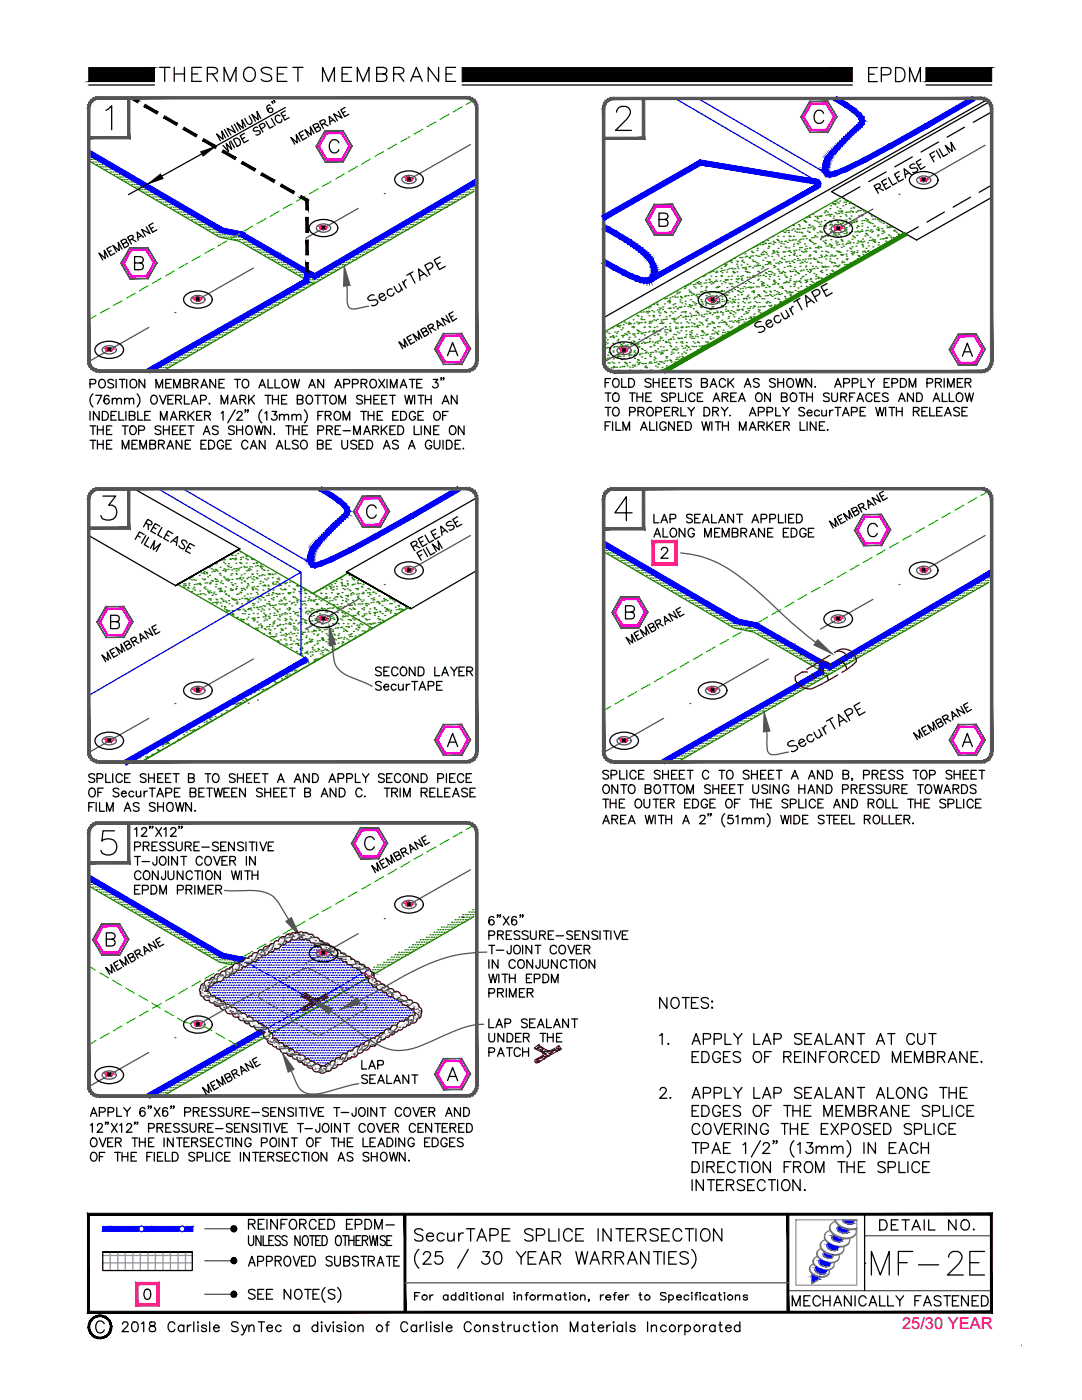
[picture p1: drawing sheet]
<svg xmlns="http://www.w3.org/2000/svg" width="216mm" height="279mm" viewBox="0 0 216 279" stroke-linecap="round" stroke-linejoin="round" font-family="sans-serif">
<defs><g id="words">
<text font-size="8.8" x="172.5" y="255.8">MF-2E</text>
<g font-size="6.2">
<text x="30.7" y="17.6">THERMOSET MEMBRANE</text>
<text x="172.2" y="17.6">EPDM</text>
</g>
<g font-size="4.9">
<text x="73.7" y="136.2">SECOND LAYER</text>
<text x="174.3" y="246.6">DETAIL NO.</text>
<text x="157" y="261.8">MECHANICALLY FASTENED</text>
</g>
<text font-size="3.3" fill="#f00" x="180" y="265.2">25/30 YEAR</text>
</g></defs>
<!-- layer: NOTES -->
<g fill="none" stroke="#000" stroke-width=".25">
<path d="M44.8 25.9l.8 1.3M45 27.5l-.7-1.4 .2 1.7-1.3-1.1 .8 1.4M45.8 28.3l.4 1.5-1.1-1.2 .5 1.6-1.1-1.2M46 28.1l.8 1.4M46.2 25.1l.8 1.3-1.7-.8 .8 1.4M46.6 27.8a.82 .82 0 0 1 1.1 0 .82 .82 0 0 1 .1 1.2l-.5 .2zM46.8 24.8l.7 1.3M48.8 26.6l-.9 .5 .8 1.4 .8-.5M48.8 27.5l-.5 .3M49 25.3l-.7-1.4 .2 1.7-1.2-1.1 .7 1.4M49.7 23.1l.6 1a.52 .52 0 0 1-.3 .6 .52 .52 0 0 1-.6-.1l-.6-.9M51.4 25.4a.56 .56 0 0 0-.6 .1 .56 .56 0 0 0-.2 .6l.2 .1 .8-.1 .4 .3a.67 .67 0 0 1-.9 .5"/>
<path d="M52 23.7l-.7-1.4 .2 1.6-1.2-1.1 .7 1.4M52.1 25.7l.6-.3 .2-.3-.1-.1a.38 .38 0 0 0-.5-.3l-.6 .3 .8 1.4M53.1 24.2l.7 1.4 .8-.4M53.9 21.1l-.1-.2a.57 .57 0 0 0-.6 .6 .87 .87 0 0 0 1 .9 .49 .49 0 0 0 .2-.6 .49 .49 0 0 0-.7-.2 .49 .49 0 0 0-.2 .6M54.2 23.7l.7 1.3M54.4 20.3l-.2 .1v-.1h.2v.4M54.8 20.1l-.2 .1 .1-.1 .1 .1v.3M55.9 23.1a.58 .58 0 0 0-.8 0 .58 .58 0 0 0-.1 .8l.2 .3a.56 .56 0 0 0 .7 .3 .56 .56 0 0 0 .3-.6M56.9 22.1l-.8 .5 .7 1.3 .9-.4M57 23l-.6 .2M59.9 28.2l-.8-1.3 .2 1.6-1.2-1.1 .7 1.4M60.5 26.1l-.9 .5 .8 1.3 .8-.4"/>
<path d="M60.5 26.9l-.5 .3M62.7 26.7l-.8-1.4 .2 1.7-1.3-1.1 .8 1.3M63.3 25.3h.3l.3 .3v.3l-.1 .2-.6 .3-.8-1.4 .9-.3 .3 .2-.1 .3-.7 .5M64.1 24.9l.8-.5v-.2l-.2-.3-.9 .3 .7 1.4M64.6 24.7l.9 .4M66.5 23.9l-.7 .4M66.9 24.3l-1.2-1.1 .2 1.7M67.5 22.2l.8 1.4-1.7-.9 .7 1.4M67.6 28.5a.98 .98 0 0 0-1.1-.6 .98 .98 0 0 0-.8 1 1.15 1.15 0 0 0 .3 1.2 1.15 1.15 0 0 0 1.2 .3l.4-.5M68.8 21.4l-.8 .5 .8 1.4 .8-.5M68.9 22.3l-.5 .2M164.4 22.6a.98 .98 0 0 0-1.2-.6 .98 .98 0 0 0-.8 1 1.14 1.14 0 0 0 .3 1.3 1.14 1.14 0 0 0 1.3 .2l.4-.5"/>
<path d="M174.8 37.8l.9-.6v-.3l-.3-.2-1 .4 .9 1.5M175.3 37.5l1 .5M176.8 35.7l-.9 .5 .9 1.5 .9-.5M176.9 36.6l-.6 .3M177.3 35.5l.8 1.4 .9-.4M179.4 34.2l-.9 .6 .8 1.5 1-.5M179.5 35.2l-.6 .3M181.3 34.5l-.7 .4M181.8 34.9l-1.4-1.2 .3 1.8M182.5 32.8a.63 .63 0 0 0-.7 0 .63 .63 0 0 0-.2 .7l.3 .1 .7-.1a.4 .4 0 0 1 .4 .1 .4 .4 0 0 1 .1 .5 .84 .84 0 0 1-1 .3M183.7 31.8l-.9 .5 .9 1.5 .9-.5M183.8 32.7l-.6 .3"/>
<path d="M186.5 30.3l-1 .5 .9 1.5M186.5 31.1l-.6 .4M186.8 30l.9 1.5M187.4 29.7l.8 1.5 .9-.5M190.6 29.9l-.8-1.5 .2 1.8-1.4-1.2 .9 1.5M21.6 51.3l-.8-1.4 .2 1.7-1.3-1.1 .8 1.4M22.2 49.2l-.9 .4 .8 1.4 .8-.5M22.2 50l-.5 .3M24.4 49.7l-.8-1.3 .2 1.6-1.3-1 .8 1.3M25 48.4a.45 .45 0 0 1 .5 .1 .45 .45 0 0 1 .1 .5l-.7 .5-.8-1.4 .9-.4 .2 .3v.2l-.7 .6M25.8 48l.8-.5v-.3l-.2-.2h-.4l-.5 .4 .7 1.3M26.3 47.7l.8 .5"/>
<path d="M26.9 52.5l1.4-.1a.62 .62 0 0 0 0-1.1l-1.4-.1v2.6l1.4-.1a.71 .71 0 0 0 .3-.7 .71 .71 0 0 0-.6-.5M28.2 47l-.7 .4M28.6 47.4l-1.2-1.1 .2 1.6M29.2 45.3l.7 1.3-1.6-.8 .7 1.3M30.5 44.5l-.8 .5 .8 1.3 .8-.4M30.6 45.4l-.5 .3M74.6 58.9a.93 .93 0 0 0-1.2 .7 .5 .5 0 0 0 .7 .3l.8-.1 .5 .5a.94 .94 0 0 1-1.3 .6M77 59.3a.68 .68 0 0 1-.7 .7 .68 .68 0 0 1-.6-.8 .68 .68 0 0 1 .8-.6l.3 .3-1.1 .6M78.2 57.7a.69 .69 0 0 0-.9 .4 .69 .69 0 0 0 .5 .9 .69 .69 0 0 0 .8-.6M78.6 57.2l.7 1.1 .6-.2 .2-.6M79.6 56.6l.7 1.3M80.3 56.2l.7 1.3"/>
<path d="M81 55.8a.73 .73 0 0 0-.4 1M81.8 54.6l1 1.9M82.4 54.3l-1.2 .6M84.6 54.6l-.9 .5M85.3 55.1l-1.8-1.4 .3 2.3M85.3 54l.8-.5 .3-.4a.6 .6 0 0 0-.5-.7l-1.1 .5 1 1.9M87.8 51.3l-1.2 .6 1.1 1.9 1.2-.6M87.9 52.4l-.8 .4M131.5 43.8l1.5-.1a.62 .62 0 0 0 0-1l-1.5-.2v2.7l1.5-.1a.71 .71 0 0 0 .3-.8 .71 .71 0 0 0-.7-.5M159 59.9l1 1.9M159.6 59.5l-1.2 .8M161.9 60l-.9 .5"/>
<path d="M162.5 59.3l.8-.5a.58 .58 0 0 0 .2-.7 .58 .58 0 0 0-.7-.3l-.8 .5 1 1.8M165 56.6l-1.2 .6 1.1 1.9 1.1-.7M165.1 57.7l-.7 .4M18 76.6h.7a.45 .45 0 0 0 .4-.4 .45 .45 0 0 0-.4-.5h-.7v1.7M18.6 78.6a1.73 1.73 0 0 0 0 2.6M19.1 78.9h1.2l-.9 1.7M19.9 75.9a.65 .65 0 0 1 .7-.2 .65 .65 0 0 1 .4 .7 .77 .77 0 0 1-.8 1l-.2-.1a1.03 1.03 0 0 1-.1-1.4zM21.7 79.1a.47 .47 0 0 0-.7-.1 .97 .97 0 0 0 .4 1.6 .53 .53 0 0 0 .4-.5 .53 .53 0 0 0-.5-.5 .53 .53 0 0 0-.5 .5M22.4 79.8l.4-.3 .4 .1 .1 1M22.4 79.5v1.1M22.7 75.9a.66 .66 0 0 0-1.2 .2l.3 .3 .7 .3 .2 .5a.84 .84 0 0 1-1.2 0M23.2 75.7v1.7"/>
<path d="M23.3 79.8l.4-.3 .4 .1 .1 1M23.8 75.7h1.1M24.4 75.7v1.7M24.9 79.8l.4-.3 .4 .1 .1 1M24.9 79.5v1.1M25.3 75.7v1.7M25.8 79.8l.4-.3 .4 .1 .1 1M26.1 75.9a.74 .74 0 0 1 .9 0 .74 .74 0 0 1 .3 .9 .66 .66 0 0 1-.7 .6 .66 .66 0 0 1-.6-.6zM27.4 78.6a1.82 1.82 0 0 1 0 2.6M28.9 75.7v1.7l-1.2-1.7v1.7M30.4 79a.86 .86 0 0 1 1 .6 .86 .86 0 0 1-.5 1 .92 .92 0 0 1-.8-.6 .92 .92 0 0 1 .3-1zM31.1 77.4v-1.7l.7 1.7 .6-1.7v1.7"/>
<path d="M31.8 78.9l.7 1.7 .7-1.7M33.1 76.5h.7M33.5 79.7h.7M34.2 75.7h-1.1v1.7h1.1M34.6 78.9h-1.1v1.7h1.1M34.6 77.4v-1.7l.7 1.7 .7-1.7v1.7M35.1 79.7h.9l.2-.3-.1-.3-.3-.2h-.7v1.7M35.7 79.7l.5 .9M36.6 76.5l1-.1 .2-.2-.1-.4-1.1-.1v1.7h.8l.4-.3a.46 .46 0 0 0-.4-.6M36.8 78.9v1.7h1M38.4 76.5l.9-.1 .2-.2-.1-.4-1-.1v1.7M38.9 76.5l.6 .9"/>
<path d="M40 79.8h.7a.47 .47 0 0 0 .5-.4 .47 .47 0 0 0-.5-.5h-.7v1.7M40.1 77.4l.6-1.7 .7 1.7M40.3 76.9h.9M43 75.7v1.7l-1.1-1.7v1.7M43.7 76.5h.7M44.8 75.7h-1.1v1.7h1.1M46.8 75.7h1.2M47.4 75.7v1.7M47.9 79.7h1l.1-.3v-.3l-.3-.2h-.8v1.7M48.5 75.9a.65 .65 0 0 1 .7-.2 .65 .65 0 0 1 .4 .7 .77 .77 0 0 1-.8 1l-.1-.1a1.03 1.03 0 0 1-.2-1.4zM48.5 79.7l.5 .9M49.6 78.9v1.7"/>
<path d="M50.1 79.7l.7 .9M50.8 78.9l-1.2 1.2M51.7 77.4l.6-1.7 .7 1.7M51.9 76.9h.9M52.9 78.9h1.2M53.5 75.7v1.7h1M53.5 78.9v1.7M54.4 79.7h1.2M54.4 78.9v1.7M54.9 75.7v1.7h1M55.6 78.9v1.7M56.2 79.7h.7"/>
<path d="M56.4 75.9a.64 .64 0 0 1 .8-.2 .64 .64 0 0 1 .4 .7 .77 .77 0 0 1-.8 1l-.2-.1a1.03 1.03 0 0 1-.2-1.4zM57.2 78.9h-1v1.7h1M58.1 75.7l.4 1.7 .4-1.7 .4 1.7 .4-1.7M59.3 79.7h1l.2-.3-.1-.3-.4-.2h-.7v1.7h.7l.4-.1 .1-.4-.5-.4M61.4 79a.86 .86 0 0 1 1 .6 .86 .86 0 0 1-.5 1 .92 .92 0 0 1-.9-.6 .92 .92 0 0 1 .4-1zM61.6 77.4l.7-1.7 .6 1.7M61.9 76.9h.8M62.8 78.9h1.2M63.4 78.9v1.7M64.3 78.9h1.2M64.6 75.7v1.7l-1.2-1.7v1.7M64.9 78.9v1.7"/>
<path d="M66 79.1a.6 .6 0 0 1 1 0 .92 .92 0 0 1-.7 1.5l-.3-.2-.2-.4zM66.8 77.4l.7-1.7 .6 1.7M67 76.9h.9M68.6 76.6h.8a.47 .47 0 0 0 .4-.3 .47 .47 0 0 0-.1-.5l-1.1-.1v1.7M70.3 76.6h.8a.45 .45 0 0 0 .4-.4 .45 .45 0 0 0-.4-.5h-.8v1.7M72.1 76.5l.9-.1 .2-.2-.1-.4-1-.1v1.7M72.3 79.1a.63 .63 0 0 0-.6-.2 .63 .63 0 0 0-.5 .4l.1 .3 .9 .3 .1 .5a.74 .74 0 0 1-1.1 0M72.7 76.5l.5 .9M72.8 79.7h1.2M72.8 78.9v1.7M74 75.9a.65 .65 0 0 1 .7-.2 .65 .65 0 0 1 .4 .7 .75 .75 0 0 1-.2 .8 .75 .75 0 0 1-.8 .1l-.3-.5zM74 78.9v1.7"/>
<path d="M74.6 79.7h.7M75.6 75.7l1.2 1.7M75.7 78.9h-1.1v1.7h1.1M76.2 79.7h.6M76.8 75.7l-1.2 1.7M77.2 78.9h-1v1.7h1M77.2 75.7v1.7M77.7 78.9h1.2M77.9 77.4v-1.7l.6 1.7 .7-1.7v1.7M78.3 78.9v1.7M79.9 77.4l.6-1.7 .7 1.7M80.1 76.9h.9"/>
<path d="M80.8 78.9l.4 1.7 .4-1.7 .4 1.7 .4-1.7M81.4 69l-.8-1.4 .3 1.7-1.3-1.1 .8 1.4M81.7 75.7h1.1M82 66.9l-.8 .4 .7 1.4 .9-.5M82.1 67.7l-.6 .3M82.3 75.7v1.7M82.7 78.9v1.7M83.2 76.5h.6M83.4 78.9h1.2M84 78.9v1.7M84.2 67.5l-.8-1.4 .3 1.6-1.3-1 .8 1.3M84.2 75.7h-1v1.7h1"/>
<path d="M84.9 66.1a.42 .42 0 0 1 .5 .1 .42 .42 0 0 1 0 .5l-.7 .5-.7-1.4 .8-.4 .2 .2 .1 .3-.8 .5M84.9 79.7h1.1M84.9 78.9v1.7M85.7 65.7l.7-.5v-.4l-.5-.1-.6 .4 .8 1.3M86 78.9v1.7M86.1 65.4l.9 .5M86.5 75.7h.8l-.5 .7a.58 .58 0 0 1 .5 .9 .58 .58 0 0 1-1-.2M88 64.7l-.6 .4M88.1 75.5h-.2h.2l-.2 .3M88.5 65.1l-1.3-1.1 .2 1.6M88.6 75.5h-.2h.2l-.2 .3M89 63l.8 1.3-1.7-.8 .8 1.3"/>
<path d="M89.3 71l1-2.6 1 2.6M89.7 70.1h1.2M90.4 62.2l-.9 .5 .8 1.4 .8-.5M90.4 63.1l-.5 .3M91.2 78.9v1.7l-1.1-1.7v1.7M120.7 76.4h.7M120.7 78.4h1.2M121.3 78.4v1.7M121.8 75.6h-1.1v1.7M122.4 75.8a.63 .63 0 0 1 .7-.2 .63 .63 0 0 1 .4 .6v.4a.66 .66 0 0 1-.6 .7 .66 .66 0 0 1-.7-.7zM122.4 78.7a.63 .63 0 0 1 .7-.2 .63 .63 0 0 1 .4 .6v.4a.66 .66 0 0 1-.6 .6 .66 .66 0 0 1-.7-.6zM124.1 75.6v1.7h.9"/>
<path d="M125.4 75.6h.6a.92 .92 0 0 1 .6 .8 .92 .92 0 0 1-.6 .9h-.6zM125.6 78.4h1.2M126.2 78.4v1.7M127.1 78.4v1.7M127.1 79.2h1.1M128.2 78.4v1.7M128.9 79.2h.7M129.9 75.8a.69 .69 0 0 0-1.2 .1l.2 .3 .8 .3 .2 .5a.78 .78 0 0 1-1.2 0M130 78.4h-1.1v1.7h1.1M130.4 76.4h1.1M130.4 75.6v1.7M131.5 75.6v1.7"/>
<path d="M132.2 76.4h.7M133.2 78.7a.65 .65 0 0 0-1.2 .1l.2 .3 .8 .3 .2 .3-.2 .4h-.8l-.2-.2M133.2 75.6h-1v1.7h1M133.7 79.3h.7a.46 .46 0 0 0 .4-.6l-.4-.3h-.7v1.7M133.7 76.4h.7M134.8 75.6h-1.1v1.7h1.1M135.3 75.6h1.2M135.4 78.4v1.7h1M135.9 75.6v1.7M136.8 78.4v1.7M137.9 75.8a.64 .64 0 0 0-.6-.3 .64 .64 0 0 0-.5 .4l.3 .4 .7 .2 .1 .5a.74 .74 0 0 1-1.1 0M138.7 78.8a.64 .64 0 0 0-.8-.4 .64 .64 0 0 0-.5 .7v.4a.64 .64 0 0 0 .5 .6 .64 .64 0 0 0 .8-.4"/>
<path d="M139.2 79.2h.6M140 76.4l1-.1 .2-.3-.1-.3-.4-.1h-.7v1.7h.7a.47 .47 0 0 0 .5-.5 .47 .47 0 0 0-.5-.4M140.2 78.4h-1v1.7h1M141.7 77.3l.7-1.7 .6 1.7M142 76.7h.8M142.6 79.6h.8M144.1 79.2l1-.1 .2-.4-.5-.3h-.7v1.7M144.7 79.2l.6 .9M144.8 75.9a.64 .64 0 0 0-.8-.3 .64 .64 0 0 0-.5 .6v.4a.63 .63 0 0 0 .5 .7 .63 .63 0 0 0 .8-.4M145.3 75.6v1.7M145.6 76.3l.8 1M145.8 79.2h.7"/>
<path d="M146.4 75.6l-1.1 1.1M146.9 78.4h-1.1v1.7h1.1M147.6 79.6h.8M148.5 77.3l.7-1.7 .6 1.7M148.8 76.7h.8M150.9 78.7l.2-.2a.84 .84 0 0 1 1 .6 .84 .84 0 0 1-.5 1 .86 .86 0 0 1-.8-.5 .86 .86 0 0 1 .1-.9zM151.5 75.8a.65 .65 0 0 0-1.2 .1l.2 .3 .8 .3 .2 .5a.72 .72 0 0 1-1.2 0M151.9 64.2a1 1 0 0 0-1.3 .7l.5 .4 .8-.2a.54 .54 0 0 1 .5 .2 .54 .54 0 0 1 .1 .6 1.08 1.08 0 0 1-1.1 .4M153.7 78.4v1.7l-1.1-1.7v1.7M154.2 64.7a.69 .69 0 0 1-.8 .6 .69 .69 0 0 1-.5-.8 .69 .69 0 0 1 .8-.6l.3 .3-1.1 .6M154.7 75.8a.65 .65 0 0 0-1.1 .1l.1 .3 .8 .3 .2 .5a.74 .74 0 0 1-1.1 0M155.2 75.6v1.7"/>
<path d="M155.2 76.4h1.2M155.5 63.1a.68 .68 0 0 0-1 .3 .68 .68 0 0 0 .5 .9 .68 .68 0 0 0 .8-.5M155.8 62.5l.8 1.1 .5-.2 .2-.5M155.9 79.2l1-.1 .2-.2-.2-.4-1-.1v1.7h1l.2-.3a.47 .47 0 0 0-.4-.6M156.4 75.6v1.7M156.8 62l.7 1.2M157.2 75.8a.65 .65 0 0 1 .7-.2 .65 .65 0 0 1 .4 .6v.4a.68 .68 0 0 1-.6 .7 .68 .68 0 0 1-.7-.7zM157.5 61.5l.8 1.3M157.8 78.7a.63 .63 0 0 1 .7-.2 .63 .63 0 0 1 .5 .6v.4a.66 .66 0 0 1-.7 .6 .66 .66 0 0 1-.6-.6zM158.3 61.2a.73 .73 0 0 0-.5 .9M158.8 75.6l.4 1.7 .5-1.7 .3 1.7 .5-1.7M159.5 78.4h1.1"/>
<path d="M160 78.4v1.7M161 79.2h1.1M161 78.4v1.7M161.9 75.6v1.7l-1.1-1.7v1.7M162.1 78.4v1.7M162.5 60.4l-1.8-1.4 .4 2.2M162.7 77.1l-.1 .1h.1M165.5 78.7a.65 .65 0 0 0-1.2 .1l.2 .3 .8 .3 .2 .3-.2 .4h-.8l-.2-.2M166 78.4v1.3a.58 .58 0 0 0 .5 .4 .58 .58 0 0 0 .6-.4v-1.3M166.6 77.3l.6-1.7 .7 1.7M166.8 76.7h.8M167.8 79.2l1-.1 .1-.4-.4-.3h-.7v1.7"/>
<path d="M168.3 76.4h1l.2-.3-.1-.4-.3-.1h-.8v1.7M168.3 79.2l.6 .9M169.5 79.2h.7M170.1 76.4h.9l.2-.3-.1-.4-.3-.1h-.7v1.7M170.6 78.4h-1.1v1.7M171.2 79.6h.9M171.8 75.6v1.7h1M173.2 75.6l.7 .8 .6-.8M173.9 76.4v.9M174 78.8a.64 .64 0 0 0-.7-.4 .64 .64 0 0 0-.5 .7v.4a.64 .64 0 0 0 .5 .6 .64 .64 0 0 0 .7-.4M174.5 79.2h.7M175.6 78.4h-1.1v1.7h1.1"/>
<path d="M176.4 76.4h.7M177.2 78.7a.65 .65 0 0 0-1.1 .1l.1 .3 .9 .3 .1 .3-.1 .4h-.9l-.1-.2M177.5 75.6h-1.1v1.7h1.1M178 76.4h1l.1-.3-.1-.4-.3-.1h-.7v1.7M179.5 79.6h.9M179.7 75.6h.6a.92 .92 0 0 1 .6 .8 .92 .92 0 0 1-.6 .9h-.6zM181.4 77.3v-1.7l.7 1.7 .6-1.7v1.7M182.3 78.4v1.7l-1.2-1.7v1.7M182.9 78.4h.6a.91 .91 0 0 1 .6 .9 .91 .91 0 0 1-.6 .8h-.6zM185 76.4h.9l.2-.3-.1-.4-.3-.1h-.7v1.7M186.5 79.6h.8M186.7 76.4l1-.1 .1-.4-.4-.3h-.7v1.7"/>
<path d="M187.3 76.4l.5 .9M188 78.4v1.7h1M188.4 75.6v1.7M189.1 77.3v-1.7l.6 1.7 .7-1.7v1.7M189.4 78.4v1.7h1M190.9 78.7a.65 .65 0 0 1 .8-.3 .65 .65 0 0 1 .4 .7v.4a.66 .66 0 0 1-.6 .6 .66 .66 0 0 1-.7-.6zM191 76.4h.7M192 71.1l1-2.6 1 2.6M192.1 75.6h-1.1v1.7h1.1M192.4 70.2h1.2M192.6 76.4l1-.1 .1-.6-.3-.1h-.8v1.7M192.6 78.4l.4 1.7 .4-1.7 .4 1.7 .4-1.7"/>
<path d="M193.2 76.4l.5 .9M18 82.1v1.7M18 85h1.1M18 87.9h1.1M18.6 85v1.7M18.6 87.9v1.7M19.4 85v1.7M19.4 87.9v1.7M19.4 85.8h1.2M19.4 88.7h1.2M19.8 82.1v1.7l-1.2-1.7v1.7M20.4 82.1h.6a.92 .92 0 0 1 .6 .9 .92 .92 0 0 1-.6 .8h-.6z"/>
<path d="M20.6 85v1.7M20.6 87.9v1.7M21.3 85.8h.6M21.3 88.7h.6M22.2 82.9h.6M22.3 85h-1v1.7h1M22.3 87.9h-1v1.7h1M23.2 82.1h-1v1.7h1M23.7 82.1v1.7h1M24.4 89.6v-1.7l.6 1.7 .7-1.7v1.7M24.4 85h1.1M24.9 85v1.7"/>
<path d="M25.1 82.1v1.7M25.8 82.9h1l.1-.3v-.3l-.4-.2h-.7v1.7h.7a.47 .47 0 0 0 .5-.4 .47 .47 0 0 0-.5-.5M26 85.2a.8 .8 0 0 1 1.1 .2 .8 .8 0 0 1-.1 1.1 .6 .6 0 0 1-1 0l-.1-.5zM26.3 88.7h.7M27.4 87.9h-1.1v1.7h1.1M27.5 82.1v1.7h1M27.7 85.9h.7l.4-.3a.46 .46 0 0 0-.4-.6h-.7v1.7M27.9 89.6v-1.7l.7 1.7 .6-1.7v1.7M28.9 82.9h.7M29.9 88.7l1.1-.2v-.5l-.4-.1h-.7v1.7h.7a.47 .47 0 0 0 .5-.5 .47 .47 0 0 0-.5-.4M30 82.1h-1.1v1.7h1.1M31.6 88.7l1.1-.2v-.5l-.3-.1h-.8v1.7"/>
<path d="M32 83.8v-1.7l.7 1.7 .6-1.7v1.7M32.1 85.2a.64 .64 0 0 0-.6-.2 .64 .64 0 0 0-.5 .4l.1 .3 .8 .3 .2 .5a.74 .74 0 0 1-1.1 0M32.2 88.7l.6 .9M32.6 85.8h1.2M32.6 85v1.7M33.3 89.6l.7-1.7 .6 1.7M33.6 89h.8M33.8 85v1.7M34 83.8l.6-1.7 .7 1.7M34.3 83.3h.8M34.4 85.8h.7M35.5 85h-1.1v1.7h1.1"/>
<path d="M35.8 82.9h1l.2-.3-.1-.3-.4-.2h-.7v1.7M36 85.8h.6M36.3 87.9v1.7l-1.1-1.7v1.7M36.4 82.9l.6 .9M37 88.7h.6M37.1 85h-1.1v1.7h1.1M37.5 82.1v1.7M37.5 85h1.2M37.9 82.9l.8 .9M38 87.9h-1v1.7h1M38.1 85v1.7M38.2 80.6l.6-1.7 .7 1.7"/>
<path d="M38.5 80.1h.8M38.7 82.1l-1.2 1.2M39.3 82.9h.6M40.1 88.7h.6M40.3 82.1h-1v1.7h1M40.6 86.7l.6-1.7 .7 1.7M40.8 82.9h1l.2-.3-.1-.3-.4-.2h-.7v1.7M40.8 86.1h.8M41.2 87.9h-1.1v1.7h1.1M41.4 82.9l.6 .9M41.6 87.9h.6a.92 .92 0 0 1 .6 .8 .92 .92 0 0 1-.6 .9h-.6zM41.8 80.5h-.1h.2"/>
<path d="M43.5 85.2a.64 .64 0 0 0-.6-.2 .64 .64 0 0 0-.5 .4l.2 .3 .8 .3 .1 .5a.74 .74 0 0 1-1.1 0M44.1 80.6v-1.7l.7 1.7 .6-1.7v1.7M44.1 82.5l.4-.4v1.7M44.6 88.3a.63 .63 0 0 0-.7-.4 .63 .63 0 0 0-.5 .6 .69 .69 0 0 0 .3 1 .69 .69 0 0 0 .9-.3v-.3h-.4M45.1 88.7h.7M46.1 80.6l.7-1.7 .6 1.7M46.2 87.9h-1.1v1.7h1.1M46.3 80.1h.9M46.8 85.2a.63 .63 0 0 0-.7-.2 .63 .63 0 0 0-.5 .4l.2 .3 .8 .3 .2 .5a.74 .74 0 0 1-1.2 0M46.9 81.8l-1.5 2.6M47.2 85.8h1.2M47.2 85v1.7"/>
<path d="M47.3 82.5l.3-.4 .6 .2a.5 .5 0 0 1-.1 .7l-.9 .8h1.2M48.4 85v1.7M49 81.9h-.1h.1l-.1 .4M49.2 85.2a.57 .57 0 0 1 1 0 .9 .9 0 0 1 .1 1 .9 .9 0 0 1-.8 .5l-.3-.2-.2-.5zM49.5 88.3a.63 .63 0 0 0-.8-.4 .63 .63 0 0 0-.5 .6 .69 .69 0 0 0 .3 1 .69 .69 0 0 0 1-.3M49.5 81.9h-.1h.1l-.1 .4M50 89.6l.6-1.7 .7 1.7M50.2 89h.8M50.9 85l.4 1.7 .4-1.7 .4 1.7 .4-1.7M52.3 81.8a1.73 1.73 0 0 0 0 2.6M52.8 82.5l.4-.4v1.7M52.9 87.9v1.7l-1.2-1.7v1.7"/>
<path d="M54 85v1.7l-1.2-1.7v1.7M54.3 82.1h.9l-.5 .7a.56 .56 0 0 1 .6 .6 .56 .56 0 0 1-.8 .4h-.2l-.1-.3M54.7 86.6h-.1h.2M55.1 89.6l.7-1.7 .6 1.7M55.4 89h.8M55.8 83a.6 .6 0 0 1 .8-.2l.1 1M55.8 82.7v1.1M56.7 83l.3-.2a.38 .38 0 0 1 .6 .2v.8M57 87.9v1.7h.9M57 85h1.2M57.6 85v1.7M58.3 83l.3-.3 .5 .1 .1 1"/>
<path d="M58.3 82.7v1.1M58.5 85.8h1.2M58.5 85v1.7M59.2 83l.4-.3 .4 .1v1M59.5 88.1a.63 .63 0 0 0-.6-.3 .63 .63 0 0 0-.6 .5l.2 .2 .8 .3 .2 .6a.74 .74 0 0 1-1.2 0M59.7 85v1.7M60.1 88.1a.8 .8 0 0 1 1.1 .1 .8 .8 0 0 1-.1 1.2 .8 .8 0 0 1-1.1-.2 .8 .8 0 0 1 .1-1.1zM60.3 85.8h.7M60.7 81.8a1.73 1.73 0 0 1 0 2.6M61.4 85h-1.1v1.7h1.1M63.3 88.7l1.1-.2v-.5l-.3-.1h-.8v1.7h.8a.47 .47 0 0 0 .4-.5 .47 .47 0 0 0-.4-.4M63.4 85.9h.8l.4-.3a.47 .47 0 0 0-.4-.6h-.8v1.7"/>
<path d="M63.4 82.9h.7M64.5 82.1h-1.1v1.7M64.9 82.9h1l.2-.3-.1-.3-.4-.2h-.7v1.7M65.1 88.7h.6M65.2 85.8l.9-.1 .2-.4-.4-.3h-.7v1.7M65.5 82.9l.6 .9M65.7 85.8l.6 .9M66.1 87.9h-1v1.7h1M66.8 82.4a.7 .7 0 0 1 .9-.1 .7 .7 0 0 1 .3 .9 .66 .66 0 0 1-.7 .7 .66 .66 0 0 1-.7-.7zM66.9 85.8h.6M67.6 80.6v-1.7l.7 1.7 .6-1.7v1.7M68 85h-1.1v1.7h1.1"/>
<path d="M68.2 87.9v1.2a.57 .57 0 0 0 .6 .5 .57 .57 0 0 0 .6-.5v-1.2M68.5 83.8v-1.7l.6 1.7 .7-1.7v1.7M68.5 86h1.4M70.6 86.7v-1.7l.7 1.7 .6-1.7v1.7M71.2 88.1a.67 .67 0 0 0-.7-.3 .67 .67 0 0 0-.5 .5l.2 .2 .8 .3 .2 .6a.78 .78 0 0 1-1.2 0M71.6 88.7h.7M72 82.1h1.1M72.6 86.7l.6-1.7 .7 1.7M72.6 82.1v1.7M72.7 87.9h-1.1v1.7h1.1M72.8 86.1h.8M73.2 87.9h.6a.95 .95 0 0 1 .6 .8 .95 .95 0 0 1-.6 .9h-.6z"/>
<path d="M73.5 82.9h1.1M73.5 82.1v1.7M74.4 85.8l1-.1 .1-.4-.4-.3h-.7v1.7M74.6 82.1v1.7M74.9 85.8l.6 .9M75.3 82.9h.6M76.1 85v1.7M76.3 82.1h-1v1.7h1M76.5 89.6l.6-1.7 .7 1.7M76.5 85.7l.7 1M76.8 89h.8M77.2 85l-1.1 1.1"/>
<path d="M77.8 85.8h.7M78.4 82.9h.7M78.9 85h-1.1v1.7h1.1M79.4 85a.93 .93 0 0 1 1.1 .5 .93 .93 0 0 1-.3 1.1l-.8 .1zM79.5 82.1h-1.1v1.7h1.1M79.5 88.1a.63 .63 0 0 0-.7-.3 .63 .63 0 0 0-.5 .5l.2 .2 .8 .3 .2 .6a.74 .74 0 0 1-1.2 0M79.9 82.1h.6a.92 .92 0 0 1 .6 .9 .92 .92 0 0 1-.6 .8h-.6zM81.5 89.6l.7-1.7 .6 1.7M81.8 89h.8M82.6 85v1.7h1.1M82.9 82.5a.59 .59 0 0 0-.9-.3 .92 .92 0 0 0-.3 1 .92 .92 0 0 0 .8 .6l.4-.4v-.2h-.4M83.4 82.9h.6"/>
<path d="M84 85v1.7M84.5 82.1h-1.1v1.7h1.1M85.9 85v1.7l-1.2-1.7v1.7M86.1 88.3a.63 .63 0 0 0-.7-.4 .63 .63 0 0 0-.5 .6 .69 .69 0 0 0 .3 1 .69 .69 0 0 0 .9-.3v-.3h-.4M86.5 85.8h.7M86.6 87.9v1.2a.57 .57 0 0 0 .6 .5 .57 .57 0 0 0 .6-.5v-1.2M86.8 82.2a.86 .86 0 0 1 1.1 .6 .86 .86 0 0 1-.6 1 .92 .92 0 0 1-.8-.6 .92 .92 0 0 1 .3-1zM87.6 85h-1.1v1.7h1.1M88.2 80.6l.7-1.7 .7 1.7M88.3 82.9h.7M88.4 87.9v1.7M88.5 80.1h.8"/>
<path d="M89.1 87.9h.6a.95 .95 0 0 1 .5 .8 .95 .95 0 0 1-.5 .9h-.6zM89.4 82.1h-1.1v1.7M89.8 85.2a.8 .8 0 0 1 1.1 .2 .8 .8 0 0 1-.1 1.1 .7 .7 0 0 1-.9 .1 .7 .7 0 0 1-.2-.9zM90.8 88.7h.7M91.9 87.9h-1.1v1.7h1.1M92.5 89.4l-.1 .1h.1M92.6 85v1.7l-1.1-1.7v1.7M120.7 85h.7M120.7 81.3h1.2M121.3 81.3v1.7M121.8 84.2h-1.1v1.7M122.2 84.2v1.7"/>
<path d="M122.4 81.6a.63 .63 0 0 1 .7-.3 .63 .63 0 0 1 .4 .6v.5a.66 .66 0 0 1-.6 .6 .66 .66 0 0 1-.7-.6zM122.9 84.2v1.7h1M124.3 85.9v-1.7l.6 1.7 .7-1.7v1.7M125.6 82.2h.7a.46 .46 0 0 0 .5-.6l-.5-.3h-.7v1.7M127.3 82.1l1-.1 .2-.4-.4-.3h-.8v1.7M127.8 85.9l.7-1.7 .6 1.7M127.9 82.1l.6 .9M128.1 85.3h.8M129.2 81.6l.2-.2a.82 .82 0 0 1 1 .4 .82 .82 0 0 1-.2 1 .65 .65 0 0 1-.7 .2 .65 .65 0 0 1-.5-.6zM129.6 84.2v1.7h1M130.9 82.2h.7a.46 .46 0 0 0 .4-.6l-.4-.3h-.7v1.7M131 84.2v1.7"/>
<path d="M132.6 82.1h.6M132.9 84.6a.64 .64 0 0 0-.7-.4 .64 .64 0 0 0-.5 .6 .74 .74 0 0 0 .2 .9 .74 .74 0 0 0 1 0v-.5h-.4M133.7 81.3h-1.1v1.7h1.1M134.2 82.1l.9-.1 .2-.4-.4-.3h-.7v1.7M134.5 84.2v1.7l-1.1-1.7v1.7M134.7 82.1l.6 .9M135.2 85h.7M135.9 81.3v1.7h1M136.3 84.2h-1.1v1.7h1.1M136.8 84.2h.5a.89 .89 0 0 1 .7 .8 .89 .89 0 0 1-.7 .9h-.5zM137.3 81.3l.6 .8 .7-.8M137.9 82.1v.9"/>
<path d="M140.1 84.2l.4 1.7 .4-1.7 .4 1.7 .4-1.7M140.5 81.3h.6a.91 .91 0 0 1 .5 .9 .91 .91 0 0 1-.5 .8h-.6zM142 84.2v1.7M142.2 82.1l1-.1 .2-.4-.5-.3h-.7v1.7M142.3 80.1l.6-1.7 .7 1.7M142.7 84.2h1.2M142.8 82.1l.6 .9M143.3 84.2v1.7M143.9 81.3l.7 .8 .7-.8M144.2 85h1.1M144.2 84.2v1.7M144.6 82.1v.9"/>
<path d="M145.3 84.2v1.7M145.6 82.9l.1 .1M147.4 80.1l.7-1.7 .6 1.7M147.5 85.9v-1.7l.7 1.7 .7-1.7v1.7M149.5 83l.7-1.7 .6 1.7M149.5 85.9l.7-1.7 .6 1.7M149.8 82.5h.8M149.8 85.3h.8M151.3 82.2h.8a.46 .46 0 0 0 .4-.6l-.4-.3h-.8v1.7M151.3 85l1-.1 .2-.4-.4-.3h-.8v1.7M151.9 85l.6 .9M153 82.2h.8a.45 .45 0 0 0 .4-.4 .45 .45 0 0 0-.4-.5h-.8v1.7"/>
<path d="M153 84.2v1.7M153.5 84.9l.7 1M154.2 84.2l-1.2 1.1M154.8 81.3v1.7h1M154.8 85h.7M155.8 84.2h-1v1.7h1M156.2 81.3l.7 .8 .6-.8M156.4 85l.9-.1 .2-.4-.4-.3h-.7v1.7M156.9 82.1v.9M156.9 85l.6 .9M159.7 84.2v1.7h.9M160.5 81.6a.64 .64 0 0 0-.6-.3 .64 .64 0 0 0-.5 .4l.2 .2 .8 .4 .1 .2-.1 .5h-.6l-.4-.2"/>
<path d="M161.1 82.4h.9a.51 .51 0 0 0-.6-.6 .51 .51 0 0 0-.3 .7 .53 .53 0 0 0 .3 .5 .53 .53 0 0 0 .6-.2M161.1 84.2v1.7M162.8 84.2v1.7l-1.1-1.7v1.7M163.5 82.1a.55 .55 0 0 0-.8-.1 .55 .55 0 0 0 0 .9 .55 .55 0 0 0 .8-.1M163.5 85h.6M164 81.9l.1 1.1a.68 .68 0 0 0 .8-.3M164.6 84.2h-1.1v1.7h1.1M164.9 81.9v1.1M165.2 85.8v.1v-.1M165.5 81.9v1.1M166.2 81.9a.57 .57 0 0 0-.7 .5M166.6 81.3h1.2"/>
<path d="M167.2 81.3v1.7M168.1 83l.7-1.7 .6 1.7M168.3 82.5h.9M169.9 82.2l1-.1 .1-.6-.3-.2h-.8v1.7M171 80.1l.6-1.7 .7 1.7M171.6 82.1h.7M172.7 81.3h-1.1v1.7h1.1M174.8 81.3l.4 1.7 .4-1.7 .4 1.7 .4-1.7M174.9 98.8l.8 1.3-1.7-.8 .8 1.4M176.3 98l-.9 .5 .8 1.4 .9-.5M176.3 98.9l-.5 .2M176.7 81.3v1.7"/>
<path d="M177.4 81.3h1.1M178 81.3v1.7M178.9 82.1h1.1M178.9 81.3v1.7M179.3 80.1l.6-1.7 .7 1.7M180 81.3v1.7M182.3 82.1l.9-.1 .2-.4-.4-.3h-.7v1.7M182.8 82.1l.6 .9M184 82.1h.6M185.1 81.3h-1.1v1.7h1.1M185.5 81.3v1.7h1M186.2 80.1l.6-1.7 .7 1.7"/>
<path d="M186.9 82.1h.7M188 81.3h-1.1v1.7h1.1M188.5 83l.7-1.7 .6 1.7M188.7 82.5h.8M191.4 81.6a.65 .65 0 0 0-1.1 .1l.2 .2 .8 .4 .1 .2-.1 .5h-.8l-.2-.2M192 82.1h.6M193 81.3h-1v1.7h1M27.4 106.9l.6 .3M28.8 106.7l-1-.5-.8 1.4M29.1 104.4l.8 .4 .4-.3-.2-.5-.6-.3-.9 1.4M29.1 106.9l-.8 1.5M29.6 104.6v1.1"/>
<path d="M29.6 107.2l-.8 1.5 .9 .5M30 109.4l.9-1.5-.3 1.8 1.4-1.2-.8 1.6M30.6 105.2l.5 .3M31.9 105l-.9-.5-.9 1.5 .9 .5M32.3 105.3l-.8 1.5 .8 .5M33.1 106.7l.6 .3M34.1 108.2l1.3-1.2-.2 1.9M34.5 106.5l-1-.6-.8 1.6 .9 .5M34.5 107.9l.7 .3M37.3 108.4a.62 .62 0 0 0-.4-.6 .62 .62 0 0 0-.6 .2v.3l.5 .8-.1 .4a.82 .82 0 0 1-1-.6M37.5 109.1l.5 .4M38.8 109l-.9-.6-.9 1.5 .9 .5"/>
<path d="M75.1 101.4a.98 .98 0 0 0-1.1-.6 .98 .98 0 0 0-.8 1 1.15 1.15 0 0 0 .2 1.2 1.15 1.15 0 0 0 1.3 .3l.4-.5M82.4 109.1l.8-.5v-.3l-.3-.3-.3 .1-.7 .3 .9 1.5M82.9 108.9l.9 .4M84.1 109.8l-.9 .5 .8 1.5M84.2 110.7l-.6 .3M84.3 107l-.8 .6 .8 1.5 .9-.6M84.4 108l-.6 .3M84.5 109.6l.8 1.5M84.8 106.8l.9 1.5 .8-.5M85.1 109.2l.8 1.6 .9-.5M86.9 105.6l-.9 .5 .8 1.5 1-.5M87 106.5l-.6 .3"/>
<path d="M88.2 109.4l-.8-1.5 .3 1.9-1.5-1.2 .9 1.5M88.8 105.8l-.6 .4M89.3 106.2l-1.4-1.2 .3 1.8M90.1 104.1a.68 .68 0 0 0-1 .7l.2 .1 .8-.1a.4 .4 0 0 1 .4 .1 .4 .4 0 0 1 .1 .5 .79 .79 0 0 1-1 .3M91.3 103.1l-.9 .6 .8 1.4 .9-.5M91.3 104l-.6 .4M130.5 102.6v1.7h1M130.5 107.2l.7-1.8 .6 1.8M130.7 106.6h.8M131.9 104.3l.7-1.7 .6 1.7M132 109.8l.4-.6 .6 .2a.46 .46 0 0 1 .1 .7l-1.2 1.3h1.4M132.1 103.8h.8"/>
<path d="M132.3 105.4v1.8h1M133.7 103.5h.7a.47 .47 0 0 0 .4-.3 .47 .47 0 0 0-.1-.5l-1-.1v1.7M133.9 105.7a.7 .7 0 0 1 .9-.1 .7 .7 0 0 1 .2 .9 .66 .66 0 0 1-.6 .7 .66 .66 0 0 1-.7-.7zM136.7 105.4v1.8l-1.2-1.8v1.8M138.1 102.9l-.4-.3-.6 .1-.1 .2v.3l1 .4 .1 .5a.74 .74 0 0 1-1.1 0M138.5 105.9a.63 .63 0 0 0-.7-.5 .63 .63 0 0 0-.5 .7 .69 .69 0 0 0 .3 1 .69 .69 0 0 0 .9-.3v-.3h-.4M138.6 103.4h.7M139.7 102.6h-1.1v1.7h1.1M140.2 104.3l.7-1.7 .6 1.7M140.4 103.8h.8M140.6 107.2v-1.8l.6 1.8 .7-1.8v1.8M142 102.6v1.7h1"/>
<path d="M142.6 106.3h.6M143.4 104.3l.7-1.7 .6 1.7M143.7 105.4h-1.1v1.8h1.1M143.7 103.8h.8M144.1 107.2v-1.8l.7 1.8 .7-1.8v1.8M146.1 106.3l1-.1 .1-.3v-.3l-.3-.2h-.8v1.8h.8a.45 .45 0 0 0 .4-.5 .45 .45 0 0 0-.4-.4M146.4 102.6v1.7l-1.2-1.7v1.7M147 102.6h1.2M147.6 102.6v1.7M147.8 106.3l1-.1 .2-.3-.1-.3-.3-.2h-.8v1.8M148.4 106.3l.6 .9M149.6 107.2l.6-1.8 .7 1.8"/>
<path d="M149.8 106.6h.8M150 104.3l.7-1.7 .7 1.7M150.3 103.8h.8M151.9 103.5h.7a.47 .47 0 0 0 .4-.3 .47 .47 0 0 0-.2-.5l-.9-.1v1.7M152.5 105.4v1.8l-1.1-1.8v1.8M153.2 106.3h.7M153.6 103.5h.7a.47 .47 0 0 0 .4-.3 .47 .47 0 0 0-.1-.5l-1-.1v1.7M154.2 105.4h-1v1.8h1M155.3 102.6v1.7h1M156.3 106.3h.6M156.7 102.6v1.7M157.4 105.4h-1.1v1.8h1.1"/>
<path d="M157.4 103.4h.6M157.9 105.4a.93 .93 0 0 1 1.1 .5 .93 .93 0 0 1-.3 1.2l-.8 .1zM158.4 102.6h-1v1.7h1M158.9 102.6h.6a.91 .91 0 0 1 .6 .9 .91 .91 0 0 1-.6 .8h-.6zM160.8 105.9a.63 .63 0 0 0-.7-.5 .63 .63 0 0 0-.5 .7 .69 .69 0 0 0 .3 1 .69 .69 0 0 0 .9-.3v-.3h-.4M161.3 106.3h.7M162.4 105.4h-1.1v1.8h1.1M167.3 104.8l-.7-1.4 .2 1.7-1.3-1.1 .8 1.4M167.9 102.7l-.8 .5 .7 1.3 .9-.5M168 103.5l-.6 .3M170.1 103.2l-.8-1.3 .3 1.6-1.3-1 .8 1.3M170.8 101.9l.5 .1 .1 .5-.8 .5-.7-1.4 .9-.4 .2 .3v.3l-.8 .5"/>
<path d="M171.6 101.5l.8-.5-.3-.5-.9 .3 .8 1.4M172.1 101.2l.8 .5M174 100.5l-.7 .4M174.4 100.9l-1.3-1.1 .3 1.7M175.1 105.1a.98 .98 0 0 0-1.2-.6 .98 .98 0 0 0-.7 1 1.15 1.15 0 0 0 .2 1.2 1.15 1.15 0 0 0 1.3 .3l.4-.5M22.1 124.1l1.5-.2a.69 .69 0 0 0 0-1l-1.5-.1v2.7l1.5-.2a.73 .73 0 0 0 .2-.7 .73 .73 0 0 0-.6-.5M22.1 131.5l-.7-1.4 .2 1.7-1.3-1.1 .8 1.4M22.7 129.4l-.8 .4 .8 1.4 .8-.5M22.8 130.2l-.6 .3M24.9 129.9l-.8-1.3 .3 1.6-1.3-1.1 .8 1.4M25.6 128.6a.43 .43 0 0 1 .6 .5l-.7 .6-.8-1.4 .8-.4 .3 .1v.3l-.8 .6M26.4 128.2l.7-.5 .1-.3-.2-.2h-.4l-.6 .3 .8 1.4"/>
<path d="M26.9 127.9l.8 .5M28.8 127.2l-.7 .4M29.2 127.5l-1.3-1 .3 1.6M29.7 125.5l.8 1.3-1.7-.8 .8 1.3M31.1 124.7l-.8 .5 .7 1.4 .9-.5M31.2 125.5l-.6 .3M124.8 122.2l1.5-.2a.62 .62 0 0 0 0-1l-1.5-.1v2.6h1.2a.68 .68 0 0 0 .6-.7 .68 .68 0 0 0-.6-.6M126.8 128l-.8-1.4 .3 1.7-1.4-1.1 .8 1.4M127.4 125.9l-.9 .5 .8 1.3 .8-.5M127.4 126.7l-.5 .3M129.6 126.4l-.8-1.3 .2 1.6-1.3-1 .8 1.3M130.2 125.1l.5 .1 .1 .5-.1 .1-.6 .3-.8-1.3 .6-.4h.3l.2 .3v.3l-.7 .4"/>
<path d="M131 124.7l.8-.5v-.3l-.2-.2-.9 .3 .7 1.4M131.5 124.4l.8 .5M133.4 123.7l-.7 .4M133.8 124.1l-1.2-1.1 .2 1.7M134.4 122l.7 1.3-1.7-.8 .8 1.4M135.7 121.2l-.8 .5 .8 1.3 .8-.4M135.8 122l-.5 .3M18 157.4a.78 .78 0 0 1 1 .2 .78 .78 0 0 1-.1 1 .63 .63 0 0 1-.7 .4 .63 .63 0 0 1-.5-.6l.1-.7zM18.9 154.7a.67 .67 0 0 0-.7-.3 .67 .67 0 0 0-.5 .4l.2 .3 .8 .3 .2 .5a.78 .78 0 0 1-1.2 0M19.4 155.3h.7a.47 .47 0 0 0 .4-.4 .47 .47 0 0 0-.4-.5h-.7v1.8M19.5 158.1h.7M20.6 157.3h-1.1v1.7"/>
<path d="M21.1 154.4v1.8h1M22.5 154.4v1.8M23.7 157.6a.64 .64 0 0 0-.6-.3 .64 .64 0 0 0-.5 .4l.1 .3 .9 .3 .1 .5a.74 .74 0 0 1-1.1 0M24.2 158.4h1a.52 .52 0 0 0-.7-.5 .52 .52 0 0 0-.2 .9 .5 .5 0 0 0 .5 .3 .5 .5 0 0 0 .4-.3M24.4 154.8a.63 .63 0 0 0-.7-.4 .63 .63 0 0 0-.5 .7 .69 .69 0 0 0 .2 1 .69 .69 0 0 0 1-.4M24.9 155.3h.6M26 154.4h-1.1v1.8h1.1M26.7 158.1a.54 .54 0 0 0-.8 0 .54 .54 0 0 0 0 .8 .54 .54 0 0 0 .8-.1M27.2 157.9l.1 1 .4 .1 .4-.3M28.1 157.9v1.1M28.8 157.9v1.1M29.1 154.7a.64 .64 0 0 0-.6-.3 .64 .64 0 0 0-.5 .4l.2 .3 .8 .3 .1 .5a.72 .72 0 0 1-1.1 0"/>
<path d="M29.4 157.9a.52 .52 0 0 0-.6 .5M29.6 155.3h1.2M29.6 154.4v1.8M29.8 157.3h1.2M30.4 157.3v1.7M30.8 154.4v1.8M31.3 159l.6-1.7 .7 1.7M31.5 155.3h.6M31.6 158.4h.8M32.5 154.4h-1v1.8h1M33 155.3h.7M33.1 158.2h.7a.47 .47 0 0 0 .5-.4 .47 .47 0 0 0-.5-.5h-.7v1.7"/>
<path d="M34.1 154.4h-1.1v1.8h1.1M34.6 154.4h1.1M34.8 158.1h.7M35.2 154.4v1.8M35.9 157.3h-1.1v1.7h1.1M37.6 155.3l1-.1 .1-.6-.3-.2h-.8v1.8h.8l.3-.2v-.6l-.3-.1M37.9 158.1h1l.2-.3-.1-.3-.3-.2h-.8v1.7h.8a.45 .45 0 0 0 .4-.4 .45 .45 0 0 0-.4-.5M39.7 158.1h.6M40.7 157.3h-1v1.7h1M40.9 154.4h1.2M41.2 157.3h1.2M41.5 154.4v1.8"/>
<path d="M41.8 157.3v1.7M42.6 154.7a.7 .7 0 0 1 .9-.1 .7 .7 0 0 1 .2 .9 .66 .66 0 0 1-.7 .7 .66 .66 0 0 1-.6-.7zM42.7 157.3l.4 1.7 .4-1.7 .5 1.7 .4-1.7M44.7 158.1h.7M45.8 157.3h-1.1v1.7h1.1M46.2 158.1h.7M46.9 154.7a.63 .63 0 0 0-.6-.3 .63 .63 0 0 0-.5 .4l.1 .3 .9 .3 .1 .5a.74 .74 0 0 1-1.1 0M47.3 157.3h-1.1v1.7h1.1M47.4 154.4v1.8M47.4 155.3h1.2M48.6 154.4v1.8M49 157.3v1.7l-1.2-1.7v1.7"/>
<path d="M49.2 155.3h.7M50.3 154.4h-1.1v1.8h1.1M50.8 155.3h.6M51.8 154.4h-1v1.8h1M52.3 157.6a.63 .63 0 0 0-.6-.3 .63 .63 0 0 0-.5 .4l.3 .4 .7 .2 .1 .5a.74 .74 0 0 1-1.1 0M52.3 154.4h1.2M52.8 158.1h1.2M52.8 157.3v1.7M52.9 154.4v1.8M54 157.3v1.7M54.6 158.1h.7M55.4 156.2l.6-1.8 .7 1.8"/>
<path d="M55.6 155.6h.8M55.7 157.3h-1.1v1.7h1.1M56.2 158.1h.7M57.2 157.3h-1v1.7h1M57.8 157.3h1.1M58.3 157.3v1.7M58.7 156.2l.7-1.8 .6 1.8M59 155.6h.8M60.8 158.1h1l.1-.3v-.3l-.4-.2h-.7v1.7h.7a.47 .47 0 0 0 .4-.2 .47 .47 0 0 0 0-.5l-.4-.2M61.7 154.4v1.8l-1.1-1.8v1.8M62.4 154.4a.93 .93 0 0 1 1.1 .5 .93 .93 0 0 1-.3 1.2l-.8 .1zM64.1 159l.6-1.7 .7 1.7"/>
<path d="M64.3 158.4h.9M65.6 156.2l.7-1.8 .7 1.8M65.9 155.6h.8M67 157.3v1.7l-1.1-1.7v1.7M67.5 155.3h.7a.47 .47 0 0 0 .4-.4 .47 .47 0 0 0-.4-.5h-.7v1.8M67.7 157.3h.6a.95 .95 0 0 1 .6 .9 .95 .95 0 0 1-.6 .8h-.6zM69.2 155.3h.7a.47 .47 0 0 0 .4-.4 .47 .47 0 0 0-.4-.5h-.7v1.8M70.9 154.4v1.8h1M72.2 157.7a.63 .63 0 0 0-.7-.4 .63 .63 0 0 0-.5 .7v.4a.63 .63 0 0 0 .5 .6 .63 .63 0 0 0 .7-.4M72.3 154.4l.7 .9 .6-.9M72.8 158.9v.1l.1-.1M73 155.3v.9"/>
<path d="M76.7 154.7a.63 .63 0 0 0-.6-.3 .63 .63 0 0 0-.6 .4l.2 .3 .8 .3 .2 .5a.74 .74 0 0 1-1.2 0M76.7 157.3h1.1M77.1 155.3h.7M77.2 157.3v1.7M78.2 158.1h.9l.2-.3-.1-.3-.3-.2h-.7v1.7M78.2 154.4h-1.1v1.8h1.1M78.7 158.1l.6 .9M79.9 157.3v1.7M79.9 154.8a.63 .63 0 0 0-.7-.4 .63 .63 0 0 0-.5 .7 .69 .69 0 0 0 .3 .9 .69 .69 0 0 0 .9-.3M80.5 159v-1.7l.7 1.7 .6-1.7v1.7M80.8 154.5a.82 .82 0 0 1 1 .4 .82 .82 0 0 1-.2 1 .7 .7 0 0 1-.9 .1 .7 .7 0 0 1-.3-.9zM83.4 154.4v1.8l-1.1-1.8v1.8"/>
<path d="M84 154.4h.6a.92 .92 0 0 1 .7 .9 .92 .92 0 0 1-.7 .9h-.6zM84 158.1h1.1l.1-.3-.1-.3-.3-.2h-.8v1.7M84.6 158.1l.6 .9M85.8 158.1h.7M86.8 157.3h-1v1.7h1M87.3 155.3h.8a.47 .47 0 0 0 .4-.4 .47 .47 0 0 0-.4-.5h-.8v1.8M87.3 157.3v1.7h1M88.7 158.1h.7M89.1 154.4v1.8M89.3 149l1-2.6 1 2.6M89.7 148.1h1.2M89.7 155.3h.7"/>
<path d="M89.8 157.3h-1.1v1.7h1.1M90.3 159l.7-1.7 .6 1.7M90.6 158.4h.8M90.8 154.4h-1.1v1.8h1.1M92.5 154.8a.63 .63 0 0 0-.7-.4 .63 .63 0 0 0-.5 .7 .69 .69 0 0 0 .3 .9 .69 .69 0 0 0 .9-.3M93 155.3h.7M93.3 157.6a.63 .63 0 0 0-.7-.3 .63 .63 0 0 0-.5 .4l.2 .3 .8 .3 .2 .5a.74 .74 0 0 1-1.2 0M93.8 158.1h.6M94.1 154.4h-1.1v1.8h1.1M94.8 157.3h-1v1.7h1M120.3 159.5h1.1M120.5 156.9a.63 .63 0 0 1 .7-.3 .63 .63 0 0 1 .4 .7v.4a.66 .66 0 0 1-.7 .7 .66 .66 0 0 1-.6-.7z"/>
<path d="M120.9 159.5v1.7M121.4 154a.64 .64 0 0 0-.6-.3 .64 .64 0 0 0-.5 .5l.2 .2 .8 .3 .1 .5a.72 .72 0 0 1-1.1 0M121.8 159.5v1.7M121.9 154.6l1-.1 .2-.2-.1-.4-.3-.2h-.8v1.8M122.9 159.5v1.7M123.2 156.6v1.8l-1.1-1.8v1.8M123.7 153.7v1.8h.9M123.9 156.6h1.2M124.5 156.6v1.8M124.6 159.5h-1v1.7h1M125.1 153.7v1.8M125.5 156.9a.65 .65 0 0 1 .8-.3 .65 .65 0 0 1 .4 .7v.4a.68 .68 0 0 1-.7 .7 .68 .68 0 0 1-.6-.7z"/>
<path d="M126.9 154.2a.63 .63 0 0 0-.7-.5 .63 .63 0 0 0-.5 .7v.4a.63 .63 0 0 0 .5 .7 .63 .63 0 0 0 .7-.4M127 159.6a.86 .86 0 0 1 1.1 .6 .86 .86 0 0 1-.6 1 .9 .9 0 0 1-.8-.6 .9 .9 0 0 1 .3-1zM127.4 154.5h.7M128.5 153.7h-1.1v1.8h1.1M128.5 159.5v1.2a.58 .58 0 0 0 .6 .5 .58 .58 0 0 0 .5-.5v-1.2M128.7 157.4l1-.1 .2-.2-.1-.3-.3-.2h-.8v1.8h.8a.47 .47 0 0 0 .4-.5 .47 .47 0 0 0-.4-.5M130.3 159.5h1.2M130.7 156.9l.1-.2a.82 .82 0 0 1 1 .4 .82 .82 0 0 1-.2 1l-.1 .2a.82 .82 0 0 1-1-.4 .82 .82 0 0 1 .2-1zM130.9 159.5v1.7M131.7 154a.63 .63 0 0 0-.6-.3 .63 .63 0 0 0-.5 .5l.1 .2 .8 .3 .2 .5a.74 .74 0 0 1-1.1 0M132.2 154.5h1.2M132.2 153.7v1.8"/>
<path d="M132.3 156.6h1.1M132.9 159.5h-1.1v1.7h1.1M132.9 156.6v1.8M133.4 153.7v1.8M133.8 156.6h1.1M134 154.5h.7M134.3 156.6v1.8M135.1 153.7h-1.1v1.8h1.1M135.4 156.9a.65 .65 0 0 1 .7-.3 .65 .65 0 0 1 .5 .7v.4a.68 .68 0 0 1-.7 .7 .68 .68 0 0 1-.7-.7zM135.6 154.5h.6M136.6 153.7h-1v1.8h1M137 158.4v-1.8l.7 1.8 .7-1.8v1.8"/>
<path d="M137.1 153.7h1.2M137.7 159.5h-1.1v1.7h1.1M137.7 153.7v1.8M138.2 159.5h.6a.92 .92 0 0 1 .6 .9 .92 .92 0 0 1-.6 .8h-.6zM141.2 159.9a.59 .59 0 0 0-.9-.3 .92 .92 0 0 0-.4 1 .92 .92 0 0 0 .9 .6l.4-.4v-.2h-.4M141.4 154.2a.63 .63 0 0 0-.7-.5 .63 .63 0 0 0-.5 .7v.4a.63 .63 0 0 0 .5 .7 .63 .63 0 0 0 .7-.4M141.7 156.9a.63 .63 0 0 0-.6-.3 .63 .63 0 0 0-.5 .4l.3 .3 .7 .3 .1 .5a.74 .74 0 0 1-1.1 0M142.3 156.6v1.8M142.3 157.4h1.1M142.7 159.5h-1v1.7h1M143.4 156.6v1.8M143.5 153.7h1.1"/>
<path d="M144 153.7v1.8M144 157.4h.7M145.1 154a.65 .65 0 0 1 .7-.2 .65 .65 0 0 1 .5 .6v.4a.66 .66 0 0 1-.7 .7 .66 .66 0 0 1-.6-.7zM145.1 156.6h-1.1v1.8h1.1M145.1 159.6a.86 .86 0 0 1 1 .6 .86 .86 0 0 1-.5 1 .92 .92 0 0 1-.8-.6 .92 .92 0 0 1 .3-1zM145.6 157.4h.7M146.7 156.6h-1.1v1.8h1.1M147.2 156.6h1.1M147.7 159.5h-1.1v1.7M147.8 156.6v1.8M149.5 154a.64 .64 0 0 0-.7-.3 .64 .64 0 0 0-.5 .5l.2 .2 .8 .3 .2 .5a.72 .72 0 0 1-1.2 0M149.6 159.5h1.2"/>
<path d="M150 154.5h1.1M150 153.7v1.8M150.2 156.6v1.2a.58 .58 0 0 0 .6 .6 .58 .58 0 0 0 .6-.6v-1.2M150.2 159.5v1.7M151.1 153.7v1.8M151.1 159.5v1.7M151.8 154.5h.6M152.2 159.5v1.7M152.8 153.7h-1v1.8h1M153.2 156.9a.63 .63 0 0 0-.7-.3 .63 .63 0 0 0-.5 .4l.3 .3 .7 .3 .2 .5a.74 .74 0 0 1-1.2 0M153.3 154.5h.7M153.6 156.6v1.8"/>
<path d="M154 159.5h-1.1v1.7h1.1M154.4 153.7h-1.1v1.8h1.1M154.9 153.7h1.2M155.5 156.6v1.8l-1.2-1.8v1.8M155.5 153.7v1.8M157.2 159.8a.63 .63 0 0 0-.6-.3 .63 .63 0 0 0-.5 .4l.1 .2 .8 .4 .2 .5a.74 .74 0 0 1-1.1 0M157.4 157a.63 .63 0 0 0-.7-.4 .63 .63 0 0 0-.6 .7v.4a.62 .62 0 0 0 .7 .7 .62 .62 0 0 0 .6-.7h-.5M157.9 155.5l.7-1.8 .7 1.8M158.2 154.9h.8M158.4 147.9a1 1 0 0 0-1.2 .7l.4 .3 .9-.1a.54 .54 0 0 1 .5 .2 .54 .54 0 0 1 .1 .5 1.08 1.08 0 0 1-1.2 .4M159.4 159.5v1.7h1M159.4 157.4h1.2"/>
<path d="M159.4 156.6v1.8M160.6 156.6v1.8M160.8 148.3a.69 .69 0 0 1-.8 .6 .69 .69 0 0 1-.6-.8 .69 .69 0 0 1 .8-.5l.3 .3-1.1 .5M160.8 159.5v1.7M161.2 158.4l.7-1.8 .6 1.8M161.3 155.5l.7-1.8 .6 1.8M161.5 157.8h.8M161.6 154.9h.8M162 146.7a.68 .68 0 0 0-.9 .4 .68 .68 0 0 0 .5 .9 .68 .68 0 0 0 .8-.6M162.4 146.1l.5 1 .2 .2 .5-.2 .3-.6M162.7 159.9a.63 .63 0 0 0-.7-.4 .63 .63 0 0 0-.5 .6v.5a.63 .63 0 0 0 .5 .6 .63 .63 0 0 0 .7-.4M163.4 145.6l.7 1.2"/>
<path d="M164.1 145.2l.7 1.3M164.2 156.6v1.8l-1.2-1.8v1.8M164.3 153.7v1.8l-1.2-1.8v1.8M164.3 159.5h-1.1v1.7h1.1M164.8 144.8a.73 .73 0 0 0-.4 .9M164.9 156.6a.93 .93 0 0 1 1.1 .5 .93 .93 0 0 1-.3 1.2l-.8 .1zM164.9 153.7h.6a.92 .92 0 0 1 .6 .9 .92 .92 0 0 1-.6 .9h-.6zM165.5 143.6l1.1 1.8M166.2 143.2l-1.3 .7M168.1 157.5l1-.1 .2-.2-.2-.5-1-.1v1.8M168.2 154.5h1l.1-.3v-.3l-.3-.2h-.8v1.8h.8a.47 .47 0 0 0 .4-.5 .47 .47 0 0 0-.4-.5M168.4 143.6l-.9 .5"/>
<path d="M169 144.1l-1.7-1.5 .3 2.3M169.1 142.9l.8-.5a.55 .55 0 0 0 .2-.5 .55 .55 0 0 0-.5-.5l-1.1 .5 1.1 1.9M169.3 159.5v1.7l-1.2-1.7v1.7M169.9 157.4l.9-.1 .2-.2-.1-.3-.3-.2h-.7v1.8M169.9 159.5h.6a.94 .94 0 0 1 .6 .9 .94 .94 0 0 1-.6 .8h-.6zM170.1 155.4h-.2h.2l-.2 .4M170.4 157.4l.6 1M171.5 140.2l-1.1 .7 1.1 1.9 1.1-.7M171.6 157.4h.6M171.6 141.4l-.7 .4M172.3 154.6l1-.1 .1-.6-.3-.2h-.8v1.8M172.6 156.6h-1v1.8h1"/>
<path d="M174 154.5h1l.2-.4-.4-.4h-.8v1.8M174.3 156.9a.63 .63 0 0 0-.6-.3 .63 .63 0 0 0-.5 .4l.3 .3 .6 .3 .2 .5a.74 .74 0 0 1-1.1 0M174.6 154.5l.6 1M175.1 159.8a.63 .63 0 0 1 .7-.3 .63 .63 0 0 1 .4 .6 .75 .75 0 0 1-.1 .9 .75 .75 0 0 1-.8 .1l-.4-.5zM175.8 154.5h.6M176 156.9a.63 .63 0 0 0-.7-.3 .63 .63 0 0 0-.5 .4l.1 .3 .9 .3 .2 .5a.74 .74 0 0 1-1.2 0M176.4 156.6v1.2a.6 .6 0 0 0 .6 .6 .6 .6 0 0 0 .6-.6v-1.2M176.8 159.5v1.7h.9M176.8 153.7h-1v1.8h1M178.2 159.5v1.7h.9M178.2 157.4l1-.1 .2-.2-.1-.3-.3-.2h-.8v1.8M178.5 154a.63 .63 0 0 0-.6-.3 .63 .63 0 0 0-.6 .5l.3 .3 .7 .2 .2 .5a.74 .74 0 0 1-1.2 0"/>
<path d="M178.8 157.4l.6 1M180 157.4h.6M180.1 154a.63 .63 0 0 0-.6-.3 .63 .63 0 0 0-.5 .5l.1 .2 .9 .3 .1 .5a.74 .74 0 0 1-1.1 0M181 156.6h-1v1.8h1M181.1 159.5h1.2M181.7 159.5v1.7M182.2 153.7h1.1M182.6 159.5v1.7M182.8 153.7v1.8M183.1 156.6h1.1M183.7 156.6v1.8M183.7 159.5v1.7"/>
<path d="M183.8 154a.57 .57 0 0 1 1 0 .9 .9 0 0 1 .1 .9 .9 .9 0 0 1-.7 .6l-.4-.3-.1-.4zM184.1 147l-.7-1.3 .2 1.6-1.3-1.1 .8 1.4M184.7 156.9a.65 .65 0 0 1 .7-.3 .65 .65 0 0 1 .5 .7v.4a.66 .66 0 0 1-.7 .7 .66 .66 0 0 1-.6-.7zM184.7 144.9l-.8 .5 .7 1.3 .9-.5M184.8 145.7l-.6 .3M185.5 154.6l1-.1 .1-.2-.1-.4-.3-.2h-.7v1.8M185.5 159.5h-1.1v1.7h1.1M186.4 156.6l.4 1.8 .4-1.8 .4 1.8 .4-1.8M186.9 145.5l-.7-1.4 .2 1.6-1.3-1 .8 1.3M187.6 144.1a.43 .43 0 0 1 .6 .5l-.8 .6-.7-1.4 .8-.3 .2 .1 .1 .3-.8 .6M188.4 158.4l.6-1.8 .7 1.8M188.4 143.7l.7-.5 .1-.3-.3-.2h-.3l-.6 .4 .8 1.3"/>
<path d="M188.6 157.8h.8M188.7 159.8a.63 .63 0 0 0-.6-.3 .63 .63 0 0 0-.5 .4l.1 .2 .8 .4 .2 .5a.74 .74 0 0 1-1.1 0M188.8 143.5l.9 .4M189.9 154a.63 .63 0 0 0-.6-.3 .63 .63 0 0 0-.5 .5l.3 .3 .7 .2 .1 .5a.74 .74 0 0 1-1.1 0M190.2 157.4l.9-.1 .2-.2-.1-.3-.3-.2h-.7v1.8M190.4 154.5h1.2M190.4 153.7v1.8M190.7 157.4l.6 1M190.7 142.7l-.6 .4M190.9 159.5v1.7h1M191.2 143.1l-1.3-1.1 .2 1.7M191.6 153.7v1.8"/>
<path d="M191.7 141l.8 1.4-1.7-.9 .8 1.4M191.9 156.6h.6a.92 .92 0 0 1 .6 .9 .92 .92 0 0 1-.6 .9h-.6zM192 149l1-2.6 1 2.6M192.2 154.5h.7M192.3 159.5v1.7M192.4 148.1h1.2M193.1 140.2l-.9 .5 .8 1.4 .9-.5M193.1 141.1l-.5 .3M193.3 153.7h-1.1v1.8h1.1M193.8 154.5h.7M194.2 159.9a.63 .63 0 0 0-.7-.4 .63 .63 0 0 0-.5 .6v.5a.63 .63 0 0 0 .5 .6 .63 .63 0 0 0 .7-.4M194.7 156.9a.64 .64 0 0 0-.6-.3 .64 .64 0 0 0-.5 .4l.2 .3 .8 .3 .1 .5a.72 .72 0 0 1-1.1 0"/>
<path d="M194.8 153.7h-1v1.8h1M195.3 153.7h1.2M195.8 159.5h-1.1v1.7h1.1M195.9 153.7v1.8M17.7 161h.7M18.8 160.2h-1.1v1.7M19.2 160.2v1.7M19.9 160.2v1.7h.9M21.3 161.9v-1.7l.6 1.7 .7-1.7v1.7M24.8 161.9l.7-1.7 .6 1.7M25 161.3h.9M26.9 165.5l.4-.3v1.7"/>
<path d="M26.9 169h.7a.47 .47 0 0 0 .5-.5 .47 .47 0 0 0-.5-.5h-.7v1.8M26.9 170.9h1.1M26.9 177.5h.6M27.4 170.9v1.8M27.7 160.4a.64 .64 0 0 0-.6-.2 .64 .64 0 0 0-.5 .4l.2 .3 .8 .2 .1 .6a.72 .72 0 0 1-1.1 0M28 176.7h-1.1v1.7h1.1M28.1 174.2a.65 .65 0 0 0-.7-.4 .65 .65 0 0 0-.5 .7v.4a.65 .65 0 0 0 .5 .6 .65 .65 0 0 0 .7-.4M28.3 165.6v-.3l.3-.1 .6 .1a.55 .55 0 0 1-.2 .8l-.8 .8h1.2M28.3 171.9h1.5M28.4 177.6h.8a.47 .47 0 0 0 .4-.4 .47 .47 0 0 0-.4-.5h-.8v1.7M28.6 168.9l1-.1 .1-.6-.3-.2h-.8v1.8M28.9 173.9a.82 .82 0 0 1 1 .4 .82 .82 0 0 1-.2 1l-.1 .2a.86 .86 0 0 1-1-.5 .86 .86 0 0 1 .3-1.1z"/>
<path d="M29.2 168.9l.5 .9M30 165h-.2h.2l-.2 .3M30.2 176.7h.5a.95 .95 0 0 1 .6 .9 .95 .95 0 0 1-.6 .8h-.5zM30.3 168.9h.7M30.5 165h-.2h.2l-.2 .3M31 160.4a.64 .64 0 0 0-.7-.2 .64 .64 0 0 0-.5 .4l.2 .3 .8 .2 .2 .6a.74 .74 0 0 1-1.2 0M31.1 165.2l1.1 1.7M31.3 170.9l-.1 1.6-.2 .2-.3-.1-.2-.5M31.4 168h-1.1v1.8h1.1M31.5 161h1.1M31.5 160.2v1.7M31.6 173.8v1.7l-1.2-1.7v1.7"/>
<path d="M31.9 178.4v-1.7l.6 1.7 .7-1.7v1.7M32.1 171a.82 .82 0 0 1 1 .4 .82 .82 0 0 1-.2 1 .63 .63 0 0 1-.7 .2 .63 .63 0 0 1-.4-.6l.1-.6zM32.2 165.2l-1.1 1.7M32.6 160.2v1.7M32.7 165.5l.4-.3v1.7M33 168.3a.64 .64 0 0 0-.6-.3 .64 .64 0 0 0-.5 .5l.2 .2 .8 .4 .1 .4a.74 .74 0 0 1-1.1 0M33 173.8l-.1 1.6-.4 .1-.2-.1-.1-.4M33.5 173.8v1.2a.57 .57 0 0 0 .6 .6 .57 .57 0 0 0 .6-.6v-1.2M33.6 160.3a.78 .78 0 0 1 .9 .2 .78 .78 0 0 1 0 1 .63 .63 0 0 1-.8 .4 .63 .63 0 0 1-.5-.7l.1-.6zM33.6 170.9v1.8M34.1 165.6l.3-.4 .6 .1a.55 .55 0 0 1-.1 .8l-.9 .8h1.2M34.7 168.3a.64 .64 0 0 0-.6-.3 .64 .64 0 0 0-.6 .5l.2 .2 .8 .4 .2 .4a.74 .74 0 0 1-1.2 0"/>
<path d="M35.1 160.2l.4 1.7 .4-1.7 .4 1.7 .4-1.7M35.2 168v1.3a.58 .58 0 0 0 .6 .5 .58 .58 0 0 0 .5-.5v-1.3M35.4 170.9v1.8l-1.1-1.8v1.8M35.4 177.6h.8a.47 .47 0 0 0 .4-.4 .47 .47 0 0 0-.4-.5h-.8v1.7M35.8 165h-.1h.1l-.1 .3M36.1 170.9h1.1M36.3 165h-.1h.1l-.1 .3M36.5 173.8v1.7l-1.1-1.7v1.7M36.7 170.9v1.8M37 168.9l1-.1 .2-.2-.1-.4-.4-.2h-.7v1.8M37.1 177.5l1.1-.1 .1-.2-.1-.4-1.1-.1v1.7M37.6 168.9l.6 .9"/>
<path d="M37.7 177.5l.6 .9M38.2 160.2v1.7l-1.1-1.7v1.7M38.4 174.2a.63 .63 0 0 0-.8-.4 .63 .63 0 0 0-.5 .7v.4a.63 .63 0 0 0 .6 .6 .63 .63 0 0 0 .7-.4M38.7 168.9h.7M38.9 173.8h1.1M38.9 176.7v1.7M38.9 161.7v.2l.1-.1M39.5 173.8v1.7M39.6 178.4v-1.7l.6 1.7 .7-1.7v1.7M39.8 168h-1.1v1.8h1.1M40.3 169.1h1.5M40.4 171.4a.63 .63 0 0 0-.8-.5 .63 .63 0 0 0-.5 .7v.4a.63 .63 0 0 0 .6 .7 .63 .63 0 0 0 .7-.5"/>
<path d="M40.4 173.8v1.7M41.2 171a.86 .86 0 0 1 1 .6 .86 .86 0 0 1-.5 1.1 .92 .92 0 0 1-.9-.7 .92 .92 0 0 1 .4-1zM41.3 173.9a.86 .86 0 0 1 1.1 .6 .86 .86 0 0 1-.6 1 .9 .9 0 0 1-.8-.6 .9 .9 0 0 1 .3-1zM41.5 177.5h.7M42.6 176.7h-1.1v1.7h1.1M42.6 170.9l.7 1.8 .7-1.8M43.1 177.5l.9-.1 .2-.2-.1-.3-.3-.2h-.7v1.7M43.6 168.3a.63 .63 0 0 0-.7-.3 .63 .63 0 0 0-.5 .5l.2 .2 .8 .4 .2 .4a.74 .74 0 0 1-1.2 0M43.7 177.5l.5 .9M44 173.8v1.7l-1.2-1.7v1.7M44 168.9h.7M44.3 171.8h.7"/>
<path d="M45.1 168h-1.1v1.8h1.1M45.4 170.9h-1.1v1.8h1.1M45.9 171.8l.9-.1 .2-.3-.1-.3-.3-.2h-.7v1.8M46.2 173.8l.4 1.7 .4-1.7 .4 1.7 .5-1.7M46.5 171.8l.5 .9M46.8 168v1.8l-1.2-1.8v1.8M48.1 173.8v1.7M48.6 168.3a.64 .64 0 0 0-.7-.3 .64 .64 0 0 0-.5 .5l.2 .2 .8 .4 .2 .4a.74 .74 0 0 1-1.2 0M48.8 173.8h1.2M49.1 168v1.8M49.2 170.9v1.8M49.4 173.8v1.7"/>
<path d="M49.7 168h1.2M50.3 168v1.8M50.3 173.8v1.7M50.3 174.7h1.1M50.9 170.9v1.8l-1.1-1.8v1.8M51.2 168v1.8M51.4 173.8v1.7M51.9 168l.6 1.8 .7-1.8M53.5 168.9h.7M54.6 168h-1.1v1.8h1.1M74.7 167.6a.99 .99 0 0 0-1.1-.6 .99 .99 0 0 0-.8 1 1.17 1.17 0 0 0 .2 1.2 1.17 1.17 0 0 0 1.3 .3l.4-.5M76 173.6l-.8-1.4 .3 1.6-1.3-1.1 .7 1.4"/>
<path d="M76.6 171.4l-.9 .5 .8 1.4 .8-.5M76.6 172.2l-.5 .3M78.8 172l-.8-1.4 .2 1.7-1.2-1.1 .7 1.4M79.5 170.7l.4 .1 .1 .4-.1 .2-.6 .3-.8-1.4 .9-.3 .2 .3v.2l-.7 .5M80.2 170.3l.8-.6-.2-.5-.9 .4 .7 1.4M80.7 170l.8 .5M82.6 169.3l-.7 .3M83 169.6l-1.2-1 .2 1.6M83.6 167.5l.7 1.4-1.6-.9 .7 1.4M84.9 166.8l-.8 .4 .8 1.4 .8-.5M85 167.6l-.5 .3M120.3 164.4l.7-1.7 .6 1.7"/>
<path d="M120.5 163.9h.8M121.8 160.3h1.1M122.1 163.5l1-.1 .1-.2v-.4l-1.1-.1v1.7M122.7 163.5l.5 .9M123.6 160.3h.6M123.8 163.5h.7M124.9 162.7h-1.1v1.7h1.1M125.4 164.4l.6-1.7 .7 1.7M125.6 163.9h.9M128.7 162.7l.5 1.7 .4-1.7 .4 1.7 .4-1.7M130.7 162.7v1.7M131.4 162.7h1.1"/>
<path d="M131.8 160.3h.6M132 162.7v1.7M132.9 162.7v1.7M132.9 163.5h1.1M133.4 160.3l.9-.1 .2-.4-.4-.3h-.7v1.7M133.9 160.3l.6 .9M134 162.7v1.7M136.2 164.4l.7-1.7 .7 1.7M136.5 163.9h.8M136.6 160.3h.7M139.7 163.1l.1-.3h.8a.55 .55 0 0 1-.2 .8l-.8 .8h1.2M141.4 162.5h-.2h.2l-.2 .3"/>
<path d="M141.7 160.3h.6M141.9 162.5h-.2h.2l-.2 .3M144.6 162.4a1.73 1.73 0 0 0 0 2.6M146.2 162.7h-.9v.7a.63 .63 0 0 1 .9 0 .63 .63 0 0 1-.1 1 .63 .63 0 0 1-.9-.3M146.6 160.3h.6M146.8 163l.4-.3v1.7M148.1 163.6l.5-.3 .4 .1 .1 1M148.1 163.3v1.1M149.1 163.6l.4-.3 .4 .1 .1 1M150.6 163.6l.4-.3 .4 .1 .1 1M150.6 163.3v1.1M151.1 160.3h1.1"/>
<path d="M151.5 163.6l.4-.3 .4 .1 .1 1M152.9 160.3h.7M153.1 162.4a1.82 1.82 0 0 1 0 2.6M155.8 162.7l.4 1.7 .4-1.7 .4 1.7 .5-1.7M157.7 160.4l1-.1 .1-.3v-.3l-.4-.2h-.7v1.7M157.8 162.7v1.7M158.4 162.7h.6a.91 .91 0 0 1 .6 .9 .91 .91 0 0 1-.6 .8h-.6zM160.2 163.5h.6M161.2 162.7h-1v1.7h1M163.2 160.3h.6M164.4 162.9l-.4-.2-.5 .1-.2 .1 .2 .5 .9 .4v.4a.74 .74 0 0 1-1.1 0M164.9 162.7h1.2"/>
<path d="M165.5 162.7v1.7M166.3 161.2l.7-1.7 .7 1.7M166.4 163.5h.7M166.6 160.6h.8M167.5 162.7h-1.1v1.7h1.1M168 163.5h.6M169.1 162.7h-1.1v1.7h1.1M169.5 162.7v1.7h1M172.5 163.5l1-.1 .1-.2-.1-.4-1-.1v1.7M173.1 163.5l.5 .9M173.2 160.3l1-.1 .2-.4-.4-.3h-.8v1.7M173.8 160.3l.6 .9"/>
<path d="M174.4 162.9l.2-.1a.86 .86 0 0 1 1 .6 .86 .86 0 0 1-.6 1 .88 .88 0 0 1-.8-.5 .88 .88 0 0 1 .2-1zM176 162.7v1.7h1M177.4 162.7v1.7h1M178.8 163.5h.7M179.9 162.7h-1.1v1.7h1.1M180.4 163.5l1-.1 .1-.2v-.4l-1.1-.1v1.7M180.9 163.5l.6 .9M182.2 164.2l-.1 .1h.2M182.6 160.3h1.1M184.4 160.3h.7M189.2 160.4l1-.1 .1-.3v-.3l-.4-.2h-.7v1.7M194.7 160.3h.6"/>
<path d="M21.2 187.4l1.5-.1a.62 .62 0 0 0 0-1l-1.5-.1v2.6h1.1a.68 .68 0 0 0 .7-.7 .68 .68 0 0 0-.7-.7M22.9 193.9l-.7-1.4 .2 1.7-1.3-1.1 .8 1.3M23.5 191.8l-.8 .4 .7 1.4 .9-.5M23.6 192.6l-.6 .3M25.7 192.3l-.8-1.3 .3 1.6-1.3-1.1 .8 1.4M26.4 191h.3l.3 .2-.2 .5-.6 .3-.7-1.3 .5-.4h.4l.2 .2v.3l-.8 .5M27.2 190.6l.7-.5 .1-.3-.3-.2-.9 .3 .8 1.3M27.6 190.3l.9 .5M29.5 189.6l-.6 .3M30 189.9l-1.3-1 .2 1.6M30.5 187.9l.8 1.3-1.7-.8 .8 1.3M31.9 187.1l-.9 .5 .8 1.3 .9-.4"/>
<path d="M31.9 187.9l-.5 .3M97.6 186.7h.7a.45 .45 0 0 0 .4-.5 .45 .45 0 0 0-.4-.4h-.7v1.7M97.6 194.4l.4 1.7 .4-1.7 .4 1.7 .4-1.7M97.6 198.2h.7a.45 .45 0 0 0 .4-.5 .45 .45 0 0 0-.4-.4h-.7v1.7M97.6 188.7h1.1M97.6 191.5v1.7M98.1 188.7v1.7M98.5 183.1a.51 .51 0 0 0-.9 .1 .98 .98 0 0 0 .5 1.4 .53 .53 0 0 0 .5-.5 .53 .53 0 0 0-.5-.6 .53 .53 0 0 0-.5 .6M99 189.6h1.5M99.3 186.6l1-.1 .1-.4-.4-.3h-.7v1.7M99.3 198.1l1-.1 .1-.2-.1-.4-1-.1v1.7M99.4 182.7h-.2h.2l-.2 .4"/>
<path d="M99.4 191.5v1.7l-1.2-1.7v1.7M99.5 194.4v1.7M99.9 182.7h-.2h.2l-.2 .4M99.9 186.6l.5 .9M99.9 198.1l.5 .9M100.2 194.4h1.1M100.4 182.9l1.2 1.7M100.8 194.4v1.7M101 186.6h.7M101 197.3v1.7M101.6 182.9l-1.2 1.7M101.7 199v-1.7l.6 1.7 .7-1.7v1.7"/>
<path d="M101.7 194.4v1.7M101.7 195.2h1.1M102 188.7v1.3a.42 .42 0 0 1-.5 .4 .42 .42 0 0 1-.3-.6M102.1 185.8h-1.1v1.7h1.1M102.7 188.9a.65 .65 0 0 1 .7-.2 .65 .65 0 0 1 .4 .6 .75 .75 0 0 1-.2 .8 .75 .75 0 0 1-.8 .2l-.3-.6zM102.8 191.9a.64 .64 0 0 0-.7-.4 .64 .64 0 0 0-.5 .7 .75 .75 0 0 0 .1 .8 .75 .75 0 0 0 .9 .2l.2-.3M102.8 194.4v1.7M103.1 183.1l-.1-.1a.56 .56 0 0 0-.8 .2 .98 .98 0 0 0 .4 1.4 .53 .53 0 0 0 .5-.5 .53 .53 0 0 0-.5-.6 .53 .53 0 0 0-.5 .6M103.5 191.8a.65 .65 0 0 1 .7-.2 .65 .65 0 0 1 .4 .6 .77 .77 0 0 1-.8 1h-.2a1.03 1.03 0 0 1-.1-1.4zM103.6 198.1h.7M103.7 186a.66 .66 0 0 0-1.1 .2l.1 .2 .9 .4 .1 .5a.84 .84 0 0 1-1.1 0M103.9 182.7h-.2h.2l-.2 .4"/>
<path d="M104.3 188.7v1.7M104.4 182.7h-.2h.2l-.2 .4M104.7 197.3h-1.1v1.7h1.1M105 195.2h.7M105.2 198.1l1-.1 .2-.2-.1-.4-1.1-.1v1.7M105.4 186a.71 .71 0 0 0-1.2 .2l.2 .2 .8 .4 .2 .5a.88 .88 0 0 1-1.2 0M105.8 198.1l.6 .9M105.8 185.8v1.2a.58 .58 0 0 0 .6 .5 .58 .58 0 0 0 .6-.5v-1.2M106.1 188.7v1.7l-1.1-1.7v1.7M106.1 194.4h-1.1v1.7h1.1M106.3 191.5v1.7l-1.2-1.7v1.7M106.6 195.3h.7a.47 .47 0 0 0 .5-.3 .47 .47 0 0 0-.2-.5l-1-.1v1.7"/>
<path d="M106.8 188.7h1.1M107.3 188.7v1.7M107.7 186.6l.9-.1 .2-.4-.4-.3h-.7v1.7M107.8 191.5v1.4a.42 .42 0 0 1-.5 .3 .42 .42 0 0 1-.4-.5M108.3 191.5v1.3a.58 .58 0 0 0 .5 .4 .58 .58 0 0 0 .6-.4v-1.3M108.3 186.6l.5 .9M108.3 194.4h.6a.89 .89 0 0 1 .6 .9 .89 .89 0 0 1-.6 .8h-.6zM109.4 186.6h.6M110 196.1v-1.7l.7 1.7 .7-1.7v1.7M110.5 185.8h-1.1v1.7h1.1M111 186.8h1.5M111.1 189a.66 .66 0 0 0-.8-.3 .66 .66 0 0 0-.5 .6 .74 .74 0 0 0 .2 .9 .74 .74 0 0 0 1-.1l.1-.1"/>
<path d="M111.2 191.5v1.7l-1.2-1.7v1.7M111.7 188.9a.64 .64 0 0 1 .7-.2 .64 .64 0 0 1 .4 .6v.4a.66 .66 0 0 1-.6 .7 .66 .66 0 0 1-.7-.7zM113.1 191.9a.64 .64 0 0 0-.7-.4 .64 .64 0 0 0-.5 .7 .77 .77 0 0 0 .8 1l.4-.3M113.3 188.7l.7 1.7 .7-1.7M113.6 191.5h1.1M114.1 191.5v1.7M114.2 186a.68 .68 0 0 0-1.1 .2l.2 .2 .8 .4 .1 .5a.81 .81 0 0 1-1.1 0M114.7 186.6h.7M115 189.5h.6M115.1 191.5v1.7M115.8 185.8h-1.1v1.7h1.1M115.9 191.8a.64 .64 0 0 1 .7-.2 .64 .64 0 0 1 .4 .6v.4a.66 .66 0 0 1-.6 .7 .66 .66 0 0 1-.7-.7z"/>
<path d="M116 188.7h-1v1.7h1M116.6 189.5l.9-.1 .2-.3-.1-.3-1-.1v1.7M117.1 189.5l.6 .9M117.4 185.8v1.7l-1.1-1.7v1.7M118.7 191.5v1.7l-1.2-1.7v1.7M119.3 186a.66 .66 0 0 0-1.2 .2l.2 .2 .8 .4 .2 .5a.84 .84 0 0 1-1.2 0M119.7 185.8v1.7M120.4 185.8h1.2M121 185.8v1.7M121.9 185.8v1.7M122.5 185.8l.7 1.7 .7-1.7M124.2 186.6h.7"/>
<path d="M125.3 185.8h-1.1v1.7h1.1M133.1 199.1v2.1l-1.5-2.1v2.1M134.1 199.4a.8 .8 0 0 1 .9-.3 .8 .8 0 0 1 .5 .8 .95 .95 0 0 1-.2 1 .95 .95 0 0 1-1 .2 1.3 1.3 0 0 1-.2-1.7zM136.1 199.1h1.5M136.8 199.1v2.1M139.3 199.1h-1.3v2.1h1.3M141.4 199.4a.82 .82 0 0 0-1.5 .2l.4 .4 .7 .2a.52 .52 0 0 1 .4 .4 .52 .52 0 0 1-.2 .5 .9 .9 0 0 1-1.3-.2M142 199.9h.2l-.1 .1zM42.2 217.8l-.7-1.4 .2 1.7-1.3-1.1 .8 1.4M42.8 215.7l-.8 .4 .7 1.4 .9-.5M42.9 216.5l-.6 .3M45 216.3l-.7-1.4 .2 1.6-1.3-1 .8 1.3"/>
<path d="M45.7 214.9l.5 .1 .1 .5-.8 .5-.7-1.4 .6-.3h.3l.2 .2v.2l-.8 .6M46.5 214.5l.8-.5v-.3l-.3-.2h-.3l-.5 .4 .7 1.3M47 214.2l.8 .5M48.9 213.5l-.7 .4M49.3 213.9l-1.3-1.1 .3 1.6M49.8 211.8l.8 1.3-1.7-.8 .8 1.3M51.2 211l-.9 .5 .8 1.4 .9-.5M51.2 211.9l-.5 .3M72.2 211.7v1.6h1M73.3 214.7a.66 .66 0 0 0-1.1 .2l.1 .3 .9 .3 .1 .5a.84 .84 0 0 1-1.1 0M73.6 213.3l.6-1.6 .7 1.6M73.8 212.8h.8"/>
<path d="M73.8 215.3h.7M74.9 214.5h-1.1v1.7h1.1M75.4 212.5h.7a.45 .45 0 0 0 .4-.4 .45 .45 0 0 0-.4-.4h-.7v1.6M75.4 216.2l.6-1.7 .7 1.7M75.6 215.7h.8M77.2 214.5v1.7h1M78.6 216.2l.7-1.7 .6 1.7M78.8 215.7h.8M81.5 214.5v1.7l-1.1-1.7v1.7M82.2 214.5h1.2M82.8 214.5v1.7M89.3 215.7l1-2.7 1 2.7"/>
<path d="M89.7 214.8h1.2M97.6 203.4v1.7h.9M97.6 206.2v1.3a.58 .58 0 0 0 .5 .4 .58 .58 0 0 0 .6-.4v-1.3M97.6 210h.7a.45 .45 0 0 0 .4-.4 .45 .45 0 0 0-.4-.5h-.7v1.7M98.9 205.1l.7-1.7 .7 1.7M99.2 204.5h.8M99.3 210.8l.6-1.7 .7 1.7M99.5 210.3h.8M100.5 206.2v1.7l-1.1-1.7v1.7M100.8 204.2h.9l.2-.3-.1-.4-.3-.1h-.7v1.7M101.1 209.1h1.1M101.2 206.2h.5a.89 .89 0 0 1 .7 .9 .89 .89 0 0 1-.7 .8h-.5z"/>
<path d="M101.7 209.1v1.7M102.9 207h.7M103.8 209.5a.64 .64 0 0 0-.7-.4 .64 .64 0 0 0-.5 .6v.5a.64 .64 0 0 0 .5 .6 .64 .64 0 0 0 .7-.4M104 206.2h-1.1v1.7h1.1M104.3 209.1v1.7M104.3 209.9h1.2M104.5 207h1l.1-.5-.4-.3h-.7v1.7M105 207l.6 .9M105.2 203.6a.64 .64 0 0 0-.6-.3 .64 .64 0 0 0-.5 .4l.1 .3 .8 .3 .2 .5a.74 .74 0 0 1-1.1 0M105.5 209.1v1.7M105.7 204.2h.7M106.8 203.4h-1.1v1.7h1.1"/>
<path d="M107.2 205.1l.7-1.7 .7 1.7M107.5 204.5h.8M107.8 206.2h1.1M108.3 206.2v1.7M109.1 203.4v1.7h.9M109.2 207h1.2M109.2 206.2v1.7M110.4 206.2v1.7M110.5 205.1l.6-1.7 .7 1.7M110.7 204.5h.8M111.1 207h.6M112.1 206.2h-1v1.7h1"/>
<path d="M113.4 203.4v1.7l-1.1-1.7v1.7M114.1 203.4h1.1M114.7 203.4v1.7M131.6 206.7l.5-.4v2.1M131.7 217.6v-.1a.66 .66 0 0 1 1.2-.3 .72 .72 0 0 1-.3 1l-1 1h1.5M133.4 208.2l-.2 .1 .2 .1v-.1M133.8 219l-.1 .1h.2M138 200.1h.8M138.1 208.4l.8-2.1 .8 2.1M138.1 219.2l.8-2.2 .8 2.2M138.1 210.9h.8M138.4 207.7h1"/>
<path d="M138.4 218.5h1M139.4 209.9h-1.3v2.1h1.3M140.1 209.9h.7a1.15 1.15 0 0 1 .7 1.1 1.15 1.15 0 0 1-.7 1h-.7zM140.3 207.4l1.3-.1a.58 .58 0 0 0 0-.9l-1.3-.1v2.1M140.3 218.2h1a.57 .57 0 0 0 .5-.6 .57 .57 0 0 0-.5-.6h-1v2.2M142 201.1h.2l-.1 .1zM142.5 207.4l1.2-.1a.58 .58 0 0 0 0-.9l-1.2-.1v2.1M142.5 218.2h.9a.57 .57 0 0 0 .6-.6 .57 .57 0 0 0-.6-.6h-.9v2.2M143.7 210.4a.78 .78 0 0 0-.9-.5 .78 .78 0 0 0-.6 .8 1.03 1.03 0 0 0 1 1.3 .74 .74 0 0 0 .5-.8h-.5M144.4 210.9h.8M144.7 206.3v2.1h1.2M144.7 217v2.2h1.2"/>
<path d="M145.7 209.9h-1.3v2.1h1.3M146.4 206.3l.8 1 .9-1M146.4 217l.8 1.1 .9-1.1M147.2 207.3v1.1M147.2 218.1v1.1M147.8 210.2a.82 .82 0 0 0-1.5 .2l.2 .3 .8 .3a.55 .55 0 0 1 .2 .9 .9 .9 0 0 1-1.2-.2M150.4 206.3v2.1h1.3M150.4 217v2.2h1.3M150.5 210.2a.8 .8 0 0 1 .9-.3 .8 .8 0 0 1 .5 .8 1.03 1.03 0 0 1-1 1.3l-.2-.1a1.3 1.3 0 0 1-.2-1.7zM152.2 208.4l.8-2.1 .8 2.1M152.2 219.2l.8-2.2 .8 2.2M152.5 207.7h1"/>
<path d="M152.5 218.5h1M152.6 210.9h.8M153.9 209.9h-1.3v2.1M154.4 207.4h.9a.57 .57 0 0 0 .5-.4 .57 .57 0 0 0 0-.6l-.5-.1h-.9v2.1M154.4 218.2h.9a.57 .57 0 0 0 .5-.4 .57 .57 0 0 0 0-.6l-.5-.2h-.9v2.2M156.4 210.9l1.2-.1a.47 .47 0 0 0 0-.8l-1.2-.1v2.1M157.1 210.9l.7 1.1M158.6 210.9h.8M159.9 209.9h-1.3v2.1h1.3M160 206.6a.82 .82 0 0 0-1.4 .2l.1 .3 .9 .3a.55 .55 0 0 1 .2 .9 .9 .9 0 0 1-1.2-.2M160 217.4a.79 .79 0 0 0-.8-.4 .79 .79 0 0 0-.6 .6l.1 .3 .9 .3a.55 .55 0 0 1 .2 .9 1.04 1.04 0 0 1-1.2-.2M160.5 209.9v2.1"/>
<path d="M160.6 207.3h.8M160.6 218.1h.8M161.9 206.3h-1.3v2.1h1.3M161.9 217h-1.3v2.2h1.3M162.5 208.4l.9-2.1 .8 2.1M162.5 219.2l.9-2.2 .8 2.2M162.7 209.9v2.1l-1.4-2.1v2.1M162.9 207.7h1M162.9 218.5h1M163.6 210.9h.8M164.8 206.3v2.1h1.2M164.8 217v2.2h1.2"/>
<path d="M164.9 209.9h-1.3v2.1M165.6 210.2a.8 .8 0 0 1 .9-.3 .8 .8 0 0 1 .6 .8 1.03 1.03 0 0 1-1.1 1.3l-.2-.1a1.3 1.3 0 0 1-.2-1.7zM166.6 208.4l.8-2.1 .8 2.1M166.6 219.2l.8-2.2 .8 2.2M166.8 207.7h1.1M166.8 218.5h1.1M167.7 210.9h.9a.58 .58 0 0 0 .5-.6l-.2-.3-.3-.1h-.9v2.1M168.4 210.9l.7 1.1M170.2 206.3v2.1l-1.4-2.1v2.1M170.2 217v2.2l-1.4-2.2v2.2M171.1 206.3h1.4M171.1 217h1.4"/>
<path d="M171.4 210.4a.78 .78 0 0 0-.9-.5 .78 .78 0 0 0-.6 .8 .93 .93 0 0 0 .1 1 .93 .93 0 0 0 1.1 .2l.3-.4M171.8 206.3v2.1M171.8 217v2.2M172 210.9h.8M173.3 209.9h-1.3v2.1h1.3M174 209.9h.7a1.15 1.15 0 0 1 .7 1.1 1.15 1.15 0 0 1-.7 1h-.7zM174.9 208.4l.8-2.1 .8 2.1M174.9 219.2l.8-2.2 .8 2.2M175.2 207.7h1M175.2 218.5h1M177.1 217v2.2h1.3M177.1 206.3h1.5"/>
<path d="M177.9 206.3v2.1M178.1 212v-2.1l.8 2.1 .8-2.1v2.1M179.1 217.4l.4-.4a1.13 1.13 0 0 1 1.1 .9 1.13 1.13 0 0 1-.5 1.2 1.03 1.03 0 0 1-1.2-.5 1.03 1.03 0 0 1 .2-1.2zM180.5 210.9h.8M181.9 209.9h-1.4v2.1h1.4M182.5 206.8a.78 .78 0 0 0-.9-.5 .78 .78 0 0 0-.7 .8 1.03 1.03 0 0 0 1.1 1.3l.5-.5M182.5 212v-2.1l.8 2.1 .8-2.1v2.1M182.6 217v2.2l-1.4-2.2v2.2M183.1 206.3v1.5a.72 .72 0 0 0 .7 .6 .72 .72 0 0 0 .7-.6v-1.5M184.9 210.9l1.3-.1 .2-.3-.1-.5-.4-.1h-1v2.1h1l.4-.2v-.7l-.4-.2M184.9 217.6a.78 .78 0 0 0-.9-.6 .78 .78 0 0 0-.6 .9 .95 .95 0 0 0 .2 1 .95 .95 0 0 0 1 .2l.2-.2 .1-.5h-.5M185.3 206.3h1.5"/>
<path d="M186.1 206.3v2.1M187.1 210.9l1.3-.1 .1-.3-.1-.5-.4-.1h-.9v2.1M187.5 217h1.4M187.8 210.9l.7 1.1M188.2 217v2.2M189.2 212l.9-2.1 .8 2.1M189.4 218.1h1.4M189.4 217v2.2M189.6 211.3h1M190.8 217v2.2M191.6 218.1h.9M193 209.9v2.1l-1.5-2.1v2.1"/>
<path d="M193 217h-1.4v2.2h1.4M193.8 210.9h.8M195.1 209.9h-1.3v2.1h1.3M195.8 211.8l-.1 .1 .1 .1 .1-.1M18 222.8l.7-1.7 .7 1.7M18 224.6l.4-.4v1.8M18.3 222.2h.8M18.3 227.2a.86 .86 0 0 1 1.1 .6 .86 .86 0 0 1-.5 1 .91 .91 0 0 1-.9-.6 .91 .91 0 0 1 .3-1zM18.3 230.1a.86 .86 0 0 1 1.1 .5 .86 .86 0 0 1-.5 1.1 .92 .92 0 0 1-.9-.6 .92 .92 0 0 1 .3-1zM19.4 224.6l.3-.4 .6 .2a.55 .55 0 0 1-.1 .8l-.8 .8h1.1M19.8 221.9h1l.2-.3-.1-.4-.3-.1h-.8v1.7M19.8 227.1l.7 1.7 .6-1.7"/>
<path d="M19.8 230.8h.7M20.9 230h-1.1v1.7M21.1 224h-.1h.1l-.1 .4M21.5 228h.7M21.6 221.9h.9l.2-.3-.1-.4-.3-.1h-.7v1.7M21.6 224h-.1h.1l-.1 .4M22.2 224.2l1.2 1.8M22.5 227.1h-1v1.7h1M22.9 230h1.1M23 228l1-.1 .2-.3-.1-.3-.3-.2h-.8v1.7M23.3 221.1v1.7h1M23.4 224.2l-1.2 1.8"/>
<path d="M23.5 230v1.7M23.6 228l.6 .8M23.9 224.6l.4-.4v1.8M24.4 230.8h1.1M24.4 230v1.7M24.7 221.1l.7 .8 .6-.8M25.3 224.6l.3-.4 .6 .2a.55 .55 0 0 1-.2 .8l-.8 .8h1.1M25.4 221.9v.9M25.5 230v1.7M26.2 230.8h.6M26.3 227.1h1.2M26.9 227.1v1.7"/>
<path d="M27 224h-.2h.2l-.2 .4M27.2 230h-1v1.7h1M27.5 224h-.2h.2l-.2 .4M27.8 228h1.2M27.8 227.1v1.7M28.9 221.3a.49 .49 0 0 0-.7-.2 1.01 1.01 0 0 0 .3 1.7 .54 .54 0 0 0 .5-.5 .54 .54 0 0 0-.5-.6 .54 .54 0 0 0-.6 .5M29 227.1v1.7M29.3 230.8h.6M29.6 225.2h.8a.47 .47 0 0 0 .4-.5 .47 .47 0 0 0-.4-.5h-.8v1.8M29.6 228h.7M29.7 220.8h-.1h.1l-.1 .4M30.2 220.8h-.2h.2l-.2 .4"/>
<path d="M30.4 230h-1.1v1.7M30.7 227.1h-1.1v1.7h1.1M30.8 230v1.7M30.8 221.1l1.1 1.7M31.3 225.1l1.1-.1v-.6l-.3-.2h-.8v1.8M31.4 230.8h.7M31.9 221.1l-1.1 1.7M31.9 225.1l.6 .9M32.5 230h-1.1v1.7h1.1M32.7 227.1v1.7M33 230v1.7h1M33.1 225.1h.7"/>
<path d="M33.4 221.3a.52 .52 0 0 0-.7-.2l-.2 .3a1.53 1.53 0 0 0 .2 1.3 .53 .53 0 0 0 .7-.2 .53 .53 0 0 0-.3-.7 .53 .53 0 0 0-.7 .4M34.1 224.2h-1v1.8h1M34.2 220.8h-.1h.1l-.1 .4M34.4 230h.6a.95 .95 0 0 1 .6 .9 .95 .95 0 0 1-.6 .8h-.6zM34.6 227.1v1.7l-1.2-1.7v1.7M34.7 220.8h-.1h.1l-.1 .4M35.2 227.1h1.2M35.8 224.5a.64 .64 0 0 0-.6-.3 .64 .64 0 0 0-.6 .4l.2 .3 .8 .3 .2 .5a.74 .74 0 0 1-1.2 0M35.8 227.1v1.7M36.7 228h.7M36.8 221.9h1.1l.1-.3-.1-.4-.3-.1h-.8v1.7M37.4 224.5a.64 .64 0 0 0-.6-.3 .64 .64 0 0 0-.5 .4l.2 .3 .8 .3 .1 .5a.74 .74 0 0 1-1.1 0"/>
<path d="M37.8 227.1h-1.1v1.7h1.1M37.9 224.2v1.3a.58 .58 0 0 0 .6 .5 .58 .58 0 0 0 .6-.5v-1.3M38.2 228l1.1-.1 .1-.3-.1-.3-.3-.2h-.8v1.7M38.6 221.9l1-.1 .1-.3-.1-.3-.3-.1h-.7v1.7M38.8 230.2a.64 .64 0 0 0-.6-.2 .64 .64 0 0 0-.5 .4l.2 .3 .8 .3 .1 .5a.74 .74 0 0 1-1.1 0M38.8 228l.6 .8M39.2 221.9l.5 .9M39.3 230.9h.8a.47 .47 0 0 0 .4-.5 .47 .47 0 0 0-.4-.4h-.8v1.7M39.7 225.1l1-.1 .2-.3-.1-.3-.3-.2h-.8v1.8M40.3 221.9h.7M40.3 225.1l.6 .9M41 230v1.7h1.1"/>
<path d="M41.1 227.4a.64 .64 0 0 0-.6-.3 .64 .64 0 0 0-.5 .4l.1 .3 .9 .3 .1 .5a.72 .72 0 0 1-1.1 0M41.4 221.1h-1.1v1.7h1.1M41.5 225.1h.6M41.6 228h.7M42.4 230v1.7M42.5 224.2h-1v1.8h1M42.7 227.1h-1.1v1.7h1.1M43 221.3a.65 .65 0 0 0-1.1 .1l.2 .3 .8 .3 .1 .5a.74 .74 0 0 1-1.1 0M43 225.2h1.5M44.3 230.4a.63 .63 0 0 0-.7-.4 .63 .63 0 0 0-.5 .7v.4a.63 .63 0 0 0 .5 .6 .63 .63 0 0 0 .7-.4M44.4 227.5a.63 .63 0 0 0-.7-.4 .63 .63 0 0 0-.5 .7 .75 .75 0 0 0 .2 .8 .75 .75 0 0 0 .8 .2l.2-.3M44.7 221.3a.64 .64 0 0 0-.6-.3 .64 .64 0 0 0-.6 .4l.3 .4 .7 .2 .2 .5a.74 .74 0 0 1-1.2 0"/>
<path d="M44.8 230.8h.7M44.9 227.1h1.2M45.2 221.1v1.2a.57 .57 0 0 0 .6 .5 .57 .57 0 0 0 .5-.5v-1.2M45.5 227.1v1.7M45.9 230h-1.1v1.7h1.1M46.3 224.5a.63 .63 0 0 0-.6-.3 .63 .63 0 0 0-.5 .4l.1 .3 .9 .3 .1 .5a.74 .74 0 0 1-1.1 0M46.4 227.1v1.7M46.8 225.1h.7M47 221.9l1-.1 .1-.3-.1-.4h-1v1.7M47.6 221.9l.5 .9M47.9 224.2h-1.1v1.8h1.1M48 230v1.7"/>
<path d="M48.2 227.1v1.7l-1.2-1.7v1.7M48.7 221.9h.7M49.5 224.2v1.8l-1.1-1.8v1.8M49.8 221.1h-1.1v1.7h1.1M49.8 230v1.7l-1.2-1.7v1.7M50.1 227.5a.63 .63 0 0 0-.7-.4 .63 .63 0 0 0-.5 .7 .75 .75 0 0 0 .1 .8 .75 .75 0 0 0 .8 .2l.3-.3v-.3h-.4M50.3 222h1.4M50.4 230h1.2M51 230v1.7M51.3 224.5a.64 .64 0 0 0-.6-.3 .64 .64 0 0 0-.5 .4l.1 .3 .9 .3 .1 .5a.74 .74 0 0 1-1.1 0M51.8 224.2v1.8M51.9 230.8h.6"/>
<path d="M52.2 228h.7a.47 .47 0 0 0 .4-.4 .47 .47 0 0 0-.4-.5h-.7v1.7M52.5 224.2h1.2M53 230h-1.1v1.7h1.1M53.1 224.2v1.8M53.5 230.8l1-.1 .1-.2-.1-.3-.3-.2h-.7v1.7M53.6 221.3a.69 .69 0 0 0-1.2 .1l.1 .3 .9 .3 .2 .5a.78 .78 0 0 1-1.2 0M53.9 224.2v1.8M54 227.4a.6 .6 0 0 1 1 0 .9 .9 0 0 1 .2 .9 .9 .9 0 0 1-.8 .5h-.2a1.03 1.03 0 0 1-.2-1.4zM54 221.9h.7M54 230.8l.6 .9M54.6 224.2l.7 1.8 .6-1.8M55.1 221.1h-1.1v1.7h1.1"/>
<path d="M55.7 227.1v1.7M56.3 225.1h.6M56.4 230.2a.67 .67 0 0 0-.7-.2 .67 .67 0 0 0-.5 .4l.1 .3 .9 .3 .2 .5a.78 .78 0 0 1-1.2 0M56.7 221.1v1.7l-1.1-1.7v1.7M56.8 230.8h.7M57.3 224.2h-1v1.8h1M57.5 227.1v1.7l-1.1-1.7v1.7M57.9 230h-1.1v1.7h1.1M58.1 227.1h1.2M58.6 221.3a.65 .65 0 0 0-1.2 .1l.2 .3 .8 .3 .2 .5a.74 .74 0 0 1-1.2 0M58.7 227.1v1.7M59.1 221.1v1.7"/>
<path d="M59.4 224.2h1.2M59.6 230.4a.59 .59 0 0 0-.9-.3 .91 .91 0 0 0-.3 1 .91 .91 0 0 0 .8 .6l.4-.4M59.7 221.1h1.1M60 224.2v1.8M60.1 230h1.2M60.3 221.1v1.7M60.7 230v1.7M60.8 225.2h1.5M61.2 221.1v1.7M61.4 227.4l.1-.2a.82 .82 0 0 1 1 .4 .82 .82 0 0 1-.2 1l-.1 .2a.82 .82 0 0 1-1-.4 .82 .82 0 0 1 .2-1zM61.6 230v1.7M61.9 221.1l.6 1.7 .7-1.7"/>
<path d="M62.4 230.2a.66 .66 0 0 1 .8-.2 .66 .66 0 0 1 .4 .7v.4a.68 .68 0 0 1-.7 .6 .68 .68 0 0 1-.7-.6zM63 228h.6M63.5 221.9h.6M63.8 224.2v1.4a.41 .41 0 0 1-.5 .4 .41 .41 0 0 1-.3-.6M64.1 227.1h-1.1v1.7M64.5 224.5a.63 .63 0 0 1 .7-.2 .63 .63 0 0 1 .4 .6 .75 .75 0 0 1-.1 .8 .75 .75 0 0 1-.8 .2 1.03 1.03 0 0 1-.2-1.4zM64.6 221.1h-1.1v1.7h1.1M65.2 230v1.7l-1.1-1.7v1.7M66.1 227.1h1.1M66.1 224.2v1.8M66.6 221.1h1.2M66.6 227.1v1.7"/>
<path d="M67.2 221.1v1.7M67.5 231.7l.6-1.7 .7 1.7M67.5 228h1.2M67.5 227.1v1.7M67.7 231.2h.8M67.9 224.2v1.8l-1.1-1.8v1.8M68.1 222h1.5M68.6 224.2h1.1M68.7 227.1v1.7M69.2 224.2v1.8M69.3 228h.7M70.4 227.1h-1.1v1.7h1.1"/>
<path d="M70.4 230.2a.63 .63 0 0 0-.6-.3 .63 .63 0 0 0-.5 .5l.1 .3 .8 .3 .2 .5a.74 .74 0 0 1-1.1 0M71 221.1v1.5l-.3 .2-.3-.1-.2-.5M71.7 221.3a.63 .63 0 0 1 .7-.2 .63 .63 0 0 1 .5 .6v.4a.66 .66 0 0 1-.7 .7 .66 .66 0 0 1-.6-.7zM72.4 227.1v1.7h1.1M72.9 224.6a.63 .63 0 0 0-.8-.4 .63 .63 0 0 0-.5 .7 .75 .75 0 0 0 .2 .8 .75 .75 0 0 0 .8 .2l.3-.3M73.4 221.1v1.7M73.5 224.5a.66 .66 0 0 1 .8-.3 .66 .66 0 0 1 .4 .7 .77 .77 0 0 1-.2 .8 .77 .77 0 0 1-.8 .2l-.3-.6zM73.6 230.2a.64 .64 0 0 0-.6-.2 .64 .64 0 0 0-.6 .4l.2 .3 .9 .3 .1 .5a.72 .72 0 0 1-1.2 0M73.8 228h.7M74.1 230.8h1.1M74.1 230v1.7M74.9 227.1h-1.1v1.7h1.1"/>
<path d="M75.2 221.1v1.7l-1.2-1.7v1.7M75.2 224.2l.6 1.8 .7-1.8M75.2 230v1.7M75.4 228.8l.7-1.7 .6 1.7M75.7 228.3h.8M75.8 221.1h1.2M76.1 230.2l.2-.1a.82 .82 0 0 1 .9 .3 .82 .82 0 0 1-.1 1.1l-.2 .1a.82 .82 0 0 1-1-.3 .82 .82 0 0 1 .2-1.1zM76.4 221.1v1.7M76.8 225.1h.7M77.2 227.1a.93 .93 0 0 1 1.1 .5 .93 .93 0 0 1-.3 1.2h-.8zM77.7 230l.4 1.7 .4-1.7 .5 1.7 .3-1.7M77.9 224.2h-1.1v1.8h1.1"/>
<path d="M78.4 225.1l.9-.1 .2-.3-.1-.3-.3-.2h-.7v1.8M79 225.1l.5 .9M79 227.1v1.7M80.1 221.4a.64 .64 0 0 0-.7-.4 .64 .64 0 0 0-.5 .7v.4a.63 .63 0 0 0 .5 .7 .63 .63 0 0 0 .7-.4M80.7 221.3a.65 .65 0 0 1 .8-.2 .65 .65 0 0 1 .4 .6v.4a.68 .68 0 0 1-.6 .7 .68 .68 0 0 1-.7-.7zM80.7 227.1v1.7l-1.1-1.7v1.7M80.8 230v1.7l-1.1-1.7v1.7M81.6 231.5l-.1 .1h.2M82.4 221.1l.7 1.7 .6-1.7M82.6 227.5a.63 .63 0 0 0-.7-.4 .63 .63 0 0 0-.5 .7 .75 .75 0 0 0 .2 .8 .75 .75 0 0 0 .8 .2l.2-.3v-.3h-.4M82.9 224.6a.63 .63 0 0 0-.7-.4 .63 .63 0 0 0-.5 .7v.4a.64 .64 0 0 0 .5 .7 .64 .64 0 0 0 .7-.4M83.4 225.1h.6"/>
<path d="M84 221.9h.7M84.5 224.2h-1.1v1.8h1.1M84.7 228h.7M85.1 221.1h-1.1v1.7h1.1M85.6 221.9l1-.1 .2-.3-.1-.3-.4-.1h-.7v1.7M85.8 227.1h-1.1v1.7h1.1M86.1 224.2v1.8l-1.2-1.8v1.8M86.2 221.9l.6 .9M86.2 227.1h.6a.92 .92 0 0 1 .7 .9 .92 .92 0 0 1-.7 .8h-.6zM86.8 224.2h1.1M87.3 224.2v1.8M88.2 225.1h.7"/>
<path d="M88.9 222.8l.6-1.7 .7 1.7M89.1 222.2h.9M89.2 227.5a.63 .63 0 0 0-.7-.4 .63 .63 0 0 0-.5 .7 .77 .77 0 0 0 .2 .8 .77 .77 0 0 0 .8 .2l.2-.6h-.4M89.3 224.2h-1.1v1.8h1.1M89.7 228h.7M89.8 225.1l1-.1 .1-.3v-.3l-.4-.2h-.7v1.8M90.4 225.1l.5 .9M90.8 227.1h-1.1v1.7h1.1M91.5 225.1h.7M91.9 221.1v1.7l-1.2-1.7v1.7M92.4 227.4a.64 .64 0 0 0-.6-.3 .64 .64 0 0 0-.5 .4l.2 .3 .8 .3 .1 .5a.74 .74 0 0 1-1.1 0M92.5 221.1h.6a.94 .94 0 0 1 .6 .8 .94 .94 0 0 1-.6 .9h-.6z"/>
<path d="M92.6 224.2h-1.1v1.8h1.1M93.1 224.2a.93 .93 0 0 1 1.1 .5 .93 .93 0 0 1-.3 1.2l-.8 .1zM138.1 231.8h.7a1.15 1.15 0 0 1 .8 1.1 1.15 1.15 0 0 1-.8 1.1h-.7zM138.1 221.7h.8M138.1 228h1.4M138.1 235.4v2.2M138.8 228v2.2M139.4 220.6h-1.3v2.2h1.3M139.6 224.8a.78 .78 0 0 0-.9-.6 .78 .78 0 0 0-.6 .9 .93 .93 0 0 0 .2 1 .93 .93 0 0 0 1 .2l.3-.4M139.9 229.2l1.3-.1a.56 .56 0 0 0 .2-.7 .56 .56 0 0 0-.5-.4h-1v2.2M140.1 220.6h.7a1.16 1.16 0 0 1 .7 1.1 1.16 1.16 0 0 1-.7 1.1h-.7zM140.3 231.8v2.2"/>
<path d="M140.3 235.4v2.2l-1.4-2.2v2.2M140.6 224.4l.3-.2a1.15 1.15 0 0 1 1 .8 1.15 1.15 0 0 1-.4 1.3 .81 .81 0 0 1-1.2-.7 1.33 1.33 0 0 1 .3-1.2zM141.1 232.9l1.2-.1a.51 .51 0 0 0 0-.9l-1.2-.1v2.2M141.2 235.4h1.4M141.8 232.9l.7 1.1M141.9 235.4v2.2M142.1 230.2l.8-2.2 .8 2.2M142.4 229.5h1M142.5 224.2l.8 2.2 .9-2.2M143 236.5h.9M143.2 232.9h.8M143.7 221.2a.74 .74 0 0 0-1.1-.4 1.27 1.27 0 0 0 .2 2h.4a.67 .67 0 0 0 .5-.8h-.5"/>
<path d="M144.4 235.4h-1.4v2.2h1.4M144.4 221.7h.8M144.4 229.1h.8M144.5 231.8h-1.3v2.2h1.3M144.5 225.3h.9M145 236.5l1.2-.1a.51 .51 0 0 0 0-.9l-1.2-.1v2.2M145.7 220.6h-1.3v2.2h1.3M145.7 228h-1.3v2.2h1.3M145.7 236.5l.7 1.1M145.9 224.2h-1.4v2.2h1.4M146.5 225.3l1.3-.1a.47 .47 0 0 0 0-.8l-1.3-.2v2.2M146.7 232.4a.78 .78 0 0 0-.9-.6 .78 .78 0 0 0-.6 .8 .96 .96 0 0 0 .2 1.1 .96 .96 0 0 0 1 .2l.3-.4"/>
<path d="M147.2 225.3l.8 1.1M147.3 231.8h1.5M147.8 221a.79 .79 0 0 0-.8-.4 .79 .79 0 0 0-.7 .6l.2 .3 .8 .3a.55 .55 0 0 1 .2 .9 1.04 1.04 0 0 1-1.2-.2M148.1 231.8v2.2M148.3 228.5l.5-.5v2.2M148.6 235.7a.82 .82 0 0 0-1.5 .3 1.35 1.35 0 0 0 1.3 .7l.2 .3v.3a.97 .97 0 0 1-1.5 0M148.7 224.2v2.2M149.2 231.8v2.2M149.2 236.5h.8M150.2 232.1a.8 .8 0 0 1 .9-.2 .8 .8 0 0 1 .6 .7 .96 .96 0 0 1-.2 1.1 .96 .96 0 0 1-1.1 .2 1.34 1.34 0 0 1-.2-1.8zM150.5 221l.4-.4a1.15 1.15 0 0 1 1.1 .8 1.15 1.15 0 0 1-.4 1.3 1.04 1.04 0 0 1-1.3-.4 1.04 1.04 0 0 1 .2-1.3zM150.5 235.4h-1.3v2.2h1.3"/>
<path d="M150.9 224.2v2.2l-1.4-2.2v2.2M151.7 227.7l-1.8 3.2M152.3 228.5l.1-.3 .3-.2 .6 .2a.46 .46 0 0 1 .1 .7l-1.2 1.3h1.4M152.6 221.7h.8M152.7 236a.78 .78 0 0 0-.9-.6 .78 .78 0 0 0-.7 .8 .96 .96 0 0 0 .2 1.1 .96 .96 0 0 0 1.1 .2l.3-.4M153.3 224.8a.8 .8 0 0 0-.9-.6 .8 .8 0 0 0-.7 .9 .96 .96 0 0 0 .3 1 .96 .96 0 0 0 1 .2l.3-.4v-.3h-.5M153.3 235.4h1.4M153.7 231.8v2.2l-1.4-2.2v2.2M153.9 220.6h-1.3v2.2M154 235.4v2.2M154.4 227.7h-.2h.2l-.2 .5M155 227.7h-.2h.2l-.2 .5"/>
<path d="M155.2 235.4v2.2M155.9 224.2h1.4M156.2 235.7a.8 .8 0 0 1 .9-.2 .8 .8 0 0 1 .5 .7 .96 .96 0 0 1-.2 1.1 .96 .96 0 0 1-1 .2 1.34 1.34 0 0 1-.2-1.8zM156.4 220.6h1.4M156.5 232.9h.8M156.6 224.2v2.2M157.1 220.6v2.2M157.7 225.3h1.4M157.7 224.2v2.2M157.8 231.8h-1.3v2.2M158.2 221.7h1.5M158.2 220.6v2.2"/>
<path d="M158.3 232.9h1a.51 .51 0 0 0 .4-.8l-.4-.3h-1v2.2M158.4 227.7a2.18 2.18 0 0 0 0 3.2M159.1 232.9l.7 1.1M159.1 228.5l.6-.5v2.2M159.1 224.2v2.2M159.7 235.4v2.2l-1.5-2.2v2.2M159.7 220.6v2.2M160 225.3h.8M160.5 221.7h.8M160.6 237.4l-.1 .1h.2M160.9 231.9a1.06 1.06 0 0 1 1.2 .5 1.06 1.06 0 0 1-.2 1.3 .8 .8 0 0 1-.9 .3 .8 .8 0 0 1-.5-.8 1.36 1.36 0 0 1 .4-1.3zM161 228h1.2l-.7 .9a.68 .68 0 0 1 .7 .8 .68 .68 0 0 1-.9 .5l-.3-.1-.2-.3"/>
<path d="M161.3 224.2h-1.3v2.2h1.3M161.8 220.6h-1.3v2.2h1.3M162.7 234v-2.2l.9 2.2 .8-2.2v2.2M162.9 229.2l.5-.4 .5 .1 .1 1.3M162.9 228.8v1.4M163.9 225.3h.8M164 229.2l.5-.4 .5 .1 .1 1.3M164.4 222.8v-2.2l.8 2.2 .8-2.2v2.2M165.2 224.2h-1.3v2.2h1.3M165.8 224.2l1.5 2.2M165.9 229.2l.6-.4 .5 .1 .1 1.3M165.9 228.8v1.4"/>
<path d="M166.8 221.7h.9M167.1 229.2l.5-.4 .5 .1 .1 1.3M167.2 231.8h1.4M167.3 224.2l-1.5 2.2M167.9 225.4l1.2-.1 .2-.4-.1-.5-.4-.2h-.9v2.2M167.9 231.8v2.2M168.2 220.6h-1.4v2.2h1.4M168.8 222.8v-2.2l.8 2.2 .8-2.2v2.2M169 227.7a2.18 2.18 0 0 1 0 3.2M169 232.9h1.4M169 231.8v2.2M170.4 224.4l.3-.2a1.15 1.15 0 0 1 1 .8 1.15 1.15 0 0 1-.4 1.3 1.04 1.04 0 0 1-1.2-.4 1.04 1.04 0 0 1 .1-1.3z"/>
<path d="M170.4 231.8v2.2M171.3 221.7l1.2-.1a.47 .47 0 0 0 0-.8l-1.2-.2v2.2l1.2-.1 .2-.3a.6 .6 0 0 0-.5-.7M171.3 232.9h.8M172.4 228v2.2M172.6 231.8h-1.3v2.2h1.3M173.5 221.7l1.2-.1a.47 .47 0 0 0 0-.8l-1.2-.2v2.2M173.8 224.6a.79 .79 0 0 0-.8-.4 .79 .79 0 0 0-.7 .6l.4 .4a1.14 1.14 0 0 1 1.1 .6v.3a.97 .97 0 0 1-1.5 0M174.2 221.7l.7 1.1M174.3 225.3h.9M174.7 228v2.2l-1.5-2.2v2.2M175.6 222.8l.8-2.2 .8 2.2M175.7 224.2h-1.4v2.2h1.4"/>
<path d="M175.9 222.1h1M176.3 224.2h.8a1.16 1.16 0 0 1 .7 1.1 1.16 1.16 0 0 1-.7 1.1h-.8zM176.6 232.1a.82 .82 0 0 0-1.4 .3 1.35 1.35 0 0 0 1.2 .7l.2 .3v.3a.97 .97 0 0 1-1.4 0M177.2 233l1.3-.1 .2-.3-.2-.7-1.3-.1v2.2M177.4 229.1h.9M178.8 228h-1.4v2.2h1.4M179.3 220.6v2.2l-1.4-2.2v2.2M179.4 230.2l.8-2.2 .8 2.2M179.4 231.8v2.2h1.3M179.7 229.5h1M180.1 221.7h.8M181.2 231.8v2.2"/>
<path d="M181.5 220.6h-1.4v2.2h1.4M181.9 224.6a.79 .79 0 0 0-.8-.4 .79 .79 0 0 0-.7 .6l.3 .3 .8 .3a.55 .55 0 0 1 .2 .9 1.04 1.04 0 0 1-1.3-.2M182.5 225.4h.9a.57 .57 0 0 0 .5-.6 .57 .57 0 0 0-.5-.6h-.9v2.2M183.2 228.5a.79 .79 0 0 0-.9-.5 .79 .79 0 0 0-.6 .9 .95 .95 0 0 0 .2 1 .95 .95 0 0 0 1 .2l.3-.4M183.5 232.4a.78 .78 0 0 0-.9-.6 .78 .78 0 0 0-.6 .8 .96 .96 0 0 0 .2 1.1 .96 .96 0 0 0 1 .2l.3-.4M183.8 229.1h1.5M183.8 228v2.2M184.1 232.9h.8M184.6 224.2v2.2h1.3M185.3 228v2.2M185.5 221a.79 .79 0 0 0-.8-.4 .79 .79 0 0 0-.7 .6l.2 .3 .9 .3a.55 .55 0 0 1 .2 .9 1.04 1.04 0 0 1-1.3-.2M185.5 231.8h-1.4v2.2h1.4"/>
<path d="M186.1 221.8h.9a.57 .57 0 0 0 .5-.6 .57 .57 0 0 0-.5-.6h-.9v2.2M186.4 224.2v2.2M188.2 220.6v2.2h1.3M188.7 224.8a.72 .72 0 0 0-1.1-.4 1.24 1.24 0 0 0 .2 2l.6-.1 .3-.4M189.4 225.3h.8M190 220.6v2.2M190.7 224.2h-1.3v2.2h1.3M192.3 221.2a.72 .72 0 0 0-1.1-.4 1.24 1.24 0 0 0 .2 2l.6-.1 .3-.4M193 221.7h.8M194.3 220.6h-1.3v2.2h1.3M29 257.4a.68 .68 0 0 1 1 .3 1.39 1.39 0 0 1-.5 1.6h-.2a1.3 1.3 0 0 1-.3-1.9zM49.6 244.3h.8l.4-.2a.42 .42 0 0 0-.1-.7h-1.1v1.9"/>
<path d="M49.6 246.6v1.4a.51 .51 0 0 0 .5 .6 .51 .51 0 0 0 .5-.6v-1.4M49.6 252.7l.7-2 .6 2M49.8 252h.8M50.2 244.3l.7 1M50.9 257.6a.75 .75 0 0 0-1.3 .2l.4 .3a1.04 1.04 0 0 1 .9 .6v.3a.84 .84 0 0 1-1.3 0M51.4 251.7h.8a.51 .51 0 0 0 .4-.5 .51 .51 0 0 0-.4-.5h-.8v2M51.4 258.3h.8M51.5 244.3h.8M52.1 246.6v2l-1-2v2M52.5 246.6v2h.9M52.6 257.3h-1.2v2h1.2M52.7 243.4h-1.2v1.9h1.2"/>
<path d="M53.2 251.7h.7a.51 .51 0 0 0 .4-.5 .51 .51 0 0 0-.4-.5h-.7v2M53.2 258.3h.7M53.3 243.4v1.9M53.7 247.6h.5M54.4 257.3h-1.2v2h1.2M54.6 246.6h-.9v2h.9M54.9 251.6l1-.1 .2-.2-.1-.4-.3-.2h-.8v2M55.3 243.4v1.9l-1.3-1.9v1.9M55.5 251.6l.6 1.1M55.9 246.9a.54 .54 0 0 0-.5-.3 .54 .54 0 0 0-.5 .5l.1 .2 .6 .3a.5 .5 0 0 1 .3 .5 .5 .5 0 0 1-.3 .5l-.6-.1-.1-.2M56.1 244.3h.7M56.8 251a.66 .66 0 0 1 .8-.2 .66 .66 0 0 1 .4 .6 .9 .9 0 0 1-.8 1.3l-.2-.2a1.27 1.27 0 0 1-.2-1.5z"/>
<path d="M57.3 243.4h-1.2v1.9M57.3 246.9a.57 .57 0 0 0-.6-.3 .57 .57 0 0 0-.5 .5l.3 .4 .6 .2a.48 .48 0 0 1 .2 .5 .48 .48 0 0 1-.4 .4l-.5-.1-.2-.2M58 257.3v2l-1.3-2v2M58.1 243.4a.9 .9 0 0 1 1 .4 .9 .9 0 0 1 0 1 .72 .72 0 0 1-.8 .5 .72 .72 0 0 1-.6-.7v-.5zM58.5 250.7l.7 2 .6-2M59.1 257.4a.93 .93 0 0 1 1.1 .4 .93 .93 0 0 1-.2 1.2 .7 .7 0 0 1-.8 .2 .7 .7 0 0 1-.4-.7v-.5zM59.8 244.3l1.1-.1 .2-.3-.2-.5h-1.1v1.9M59.9 246.6v2l-1-2v2M60.2 251.6h.6M60.4 244.3l.7 1M60.5 246.9l.3-.3a.92 .92 0 0 1 .6 1.5 .57 .57 0 0 1-.7 .5 .57 .57 0 0 1-.4-.8zM60.8 257.3h1.3"/>
<path d="M61.3 250.7h-1.1v2h1.1M61.4 257.3v2M61.7 250.7a1 1 0 0 1 1.3 1 1 1 0 0 1-1.3 1zM61.8 246.6h1M62.3 246.6v2M62.5 258.3h.7M63 247.6h.6M63.1 243.8a.7 .7 0 0 0-.8-.4 .7 .7 0 0 0-.6 .7v.5a.69 .69 0 0 0 .6 .7 .69 .69 0 0 0 .8-.5M63.7 257.3h-1.2v2h1.2M63.7 244.3h.7M63.9 246.6h-.9v2h.9M64.3 246.6h.5a1.15 1.15 0 0 1 0 2h-.5z"/>
<path d="M64.9 243.4h-1.2v1.9h1.2M64.9 256.9a2.03 2.03 0 0 0 0 3M65.4 243.4h.7a1.03 1.03 0 0 1 .7 .9 1.03 1.03 0 0 1-.7 1h-.7zM66.3 251a.66 .66 0 0 0-.7-.3 .66 .66 0 0 0-.5 .5l.1 .2 .9 .4 .2 .6a.71 .71 0 0 1-1.2 0M66.8 250.7v1.4a.57 .57 0 0 0 .5 .6 .57 .57 0 0 0 .6-.6v-1.4M66.8 257.6a.75 .75 0 0 0-1.3 .2l.2 .2 .7 .3a.45 .45 0 0 1 .4 .4 .45 .45 0 0 1-.2 .5 .85 .85 0 0 1-1.1-.2M67.1 246.9l.3-.3a.92 .92 0 0 1 .6 1.5 .57 .57 0 0 1-.7 .5 .57 .57 0 0 1-.4-.8zM67.4 256.9a2.03 2.03 0 0 1 0 3M68.4 246.6h1M68.6 251.6l1-.1 .2-.2-.1-.4-.3-.2h-.8v2h.8a.54 .54 0 0 0 .4-.6 .54 .54 0 0 0-.4-.5M68.9 246.6v2M69.1 244.3h.8"/>
<path d="M69.6 247.6h1M69.6 246.6v2M70.3 243.4h-1.2v1.9h1.2M70.6 246.6v2M70.9 244.4h.8l.4-.2a.53 .53 0 0 0-.4-.8h-.8v1.9M71 247.6h.6M71.5 251a.66 .66 0 0 0-.6-.3 .66 .66 0 0 0-.6 .5l.2 .2 .8 .4 .2 .6a.71 .71 0 0 1-1.2 0M72 246.6h-1v2h1M72 250.7h1.2M72.3 247.6l.9-.1 .2-.3-.1-.4-.3-.2h-.7v2M72.6 250.7v2M72.8 243.4h.7a1.05 1.05 0 0 1 .7 .9 1.05 1.05 0 0 1-.7 1h-.7z"/>
<path d="M72.8 247.6l.6 1M73.5 251.6l1-.1 .2-.2-.1-.4-.3-.2h-.8v2M73.7 246.6l.4 2 .4-2 .4 2 .3-2M74.1 251.6l.6 1.1M74.8 245.3v-1.9l.7 1.9 .8-1.9v1.9M75.3 252.7l.6-2 .7 2M75.3 246.6v2M75.5 252h.8M76.9 246.9a.52 .52 0 0 0-.7-.3 .52 .52 0 0 0-.3 .7l.9 .5a.46 .46 0 0 1-.3 .8l-.5-.1-.1-.2M77 244.5h1.7M77.1 250.7h1.1M77.2 247.6h.6"/>
<path d="M77.7 250.7v2M78.2 246.6h-1v2h1M78.6 251.6h.7M79.7 250.7h-1.1v2h1.1"/>
</g>
<!-- layer: 0 -->
<g fill="none" stroke="#000" stroke-width=".25">
<path d="M17.7 17h13.1M92.2 17h77.9M184.8 17h13.1M21.1 22l.5-.2 .7-.7v4.8M79 35.1a3.9 3.9 0 0 1 5.2 0 1.33 1.33 0 0 1-.8 2.1 4 4 0 0 1-4.4-.6 1.12 1.12 0 0 1 0-1.5zM81.3 35.5l.2 .2M81.4 35.8v.1M81.4 35.5l.3 .1M81.4 35.4v.1M81.5 35.6l-.2 .3M81.5 35.8l-.1 .1M81.6 35.8h.1"/>
<path d="M81.6 35.8h.3M81.7 35.7l.1 .2M81.7 35.6v.1M81.8 35.5l-.2 .1M81.8 35.4l.1 .1-.2 .2M95.1 36.2l-65.5 37.8M123 22.4a1.29 1.29 0 0 1 1-1.2h.9a1.17 1.17 0 0 1 .7 1.9l-.5 .6-2.3 2.3h3.2M181.7 35.2a3.9 3.9 0 0 1 5.2 0 1.33 1.33 0 0 1-.8 2.1 4 4 0 0 1-4.4-.6 1.12 1.12 0 0 1 0-1.5zM184 35.6l.2 .2M184.1 35.7h.3M184.1 35.9v.1M184.2 35.8l-.2 .2"/>
<path d="M184.2 35.7v.1M184.3 35.9l.2 .2M184.4 35.9l-.3 .2M184.4 35.8l.1 .2M184.5 35.6l-.1 .2v-.1M184.6 35.7l-.1-.1-.2 .1M184.6 35.9l-.1 .1M36.9 59a3.9 3.9 0 0 1 5.2 0 1.33 1.33 0 0 1-.8 2.1 4 4 0 0 1-4.4-.6 1.12 1.12 0 0 1 0-1.5zM39.2 59.8l.1 .1M39.3 59.6v-.2l.1 .3M39.3 59.7l-.1 .1M39.4 59.7l-.1 .2"/>
<path d="M39.4 59.7h.1M39.5 59.7l.1 .2M39.5 59.5h-.1M39.6 59.6l.1 .2M39.7 59.5l-.1 .1M39.7 59.4l-.2 .1M39.7 59.8v.1M62 44.8a3.9 3.9 0 0 1 5.1 0 1.33 1.33 0 0 1-.8 2.1 4 4 0 0 1-4.3-.6 1.12 1.12 0 0 1 0-1.5zM64.3 45.6h.1M64.3 45.2l.1 .1M64.3 45.1v.1l.1 .2-.1 .2M64.5 45.3l.2-.1-.1 .2"/>
<path d="M64.6 45.3h-.1M64.6 45.5l.1 .1M64.6 45.3v.1M64.8 45.6h-.1l-.2-.1-.2 .1M139.6 59.2a3.9 3.9 0 0 1 5.2 0 1.33 1.33 0 0 1-.8 2 4 4 0 0 1-4.4-.5 1.12 1.12 0 0 1 0-1.5zM141.9 59.6l.1 .1M142 59.5l.1 .2M142 59.5l-.1 .1M142 59.8v.2l.1-.2M142.1 59.7v.1M142.1 59.8h.1M142.2 59.8l.1 .2"/>
<path d="M142.2 59.6h-.1M142.3 59.7v.1M142.3 59.8l.1 .1M142.3 59.5l-.1 .2M142.4 59.5v.1M142.4 59.6l-.1 .1M142.4 59.9v.1M164.7 44.9a3.9 3.9 0 0 1 5.1 0 1.33 1.33 0 0 1-.8 2.1 4 4 0 0 1-4.3-.6 1.12 1.12 0 0 1 0-1.5zM167 45.4l.1 .1M167 45.7l.1 .1M167 45.3l.3 .1M167.1 45.3h-.1"/>
<path d="M167.1 45.6l-.1 .1M167.1 45.5v.1M167.2 45.6l-.2 .1M167.2 45.6l.3 .1M167.3 45.6l.1 .1M167.3 45.5v.1M167.4 45.3l-.1 .1M167.4 45.3h.1M167.5 45.4l-.2 .1M167.5 45.7l-.1 .1M19.2 69.1a3.9 3.9 0 0 1 5.2 0 1.33 1.33 0 0 1-.8 2.1 4 4 0 0 1-4.4-.6 1.12 1.12 0 0 1 0-1.5zM21.5 69.5l.1 .2"/>
<path d="M21.5 69.9h.1M21.6 69.5l.1 .1M21.6 69.4l-.1 .1M21.6 69.8l-.1 .1M21.7 69.6v.1M21.8 69.6l.2-.1-.1 .2M21.8 69.8l.2 .1h.1M21.8 69.6h.1M21.8 69.8l-.2 .1M21.9 69.6l.1 .3M122 69.2a3.9 3.9 0 0 1 5.1 0 1.33 1.33 0 0 1-.8 2.1 4 4 0 0 1-4.3-.6 1.12 1.12 0 0 1 0-1.5zM124.2 69.7l.2 .1-.2 .2"/>
<path d="M124.2 70l.1 .1M124.3 69.6l.1 .1M124.3 69.6h-.1M124.4 69.9l-.1 .1M124.5 69.9h.1M124.5 69.9l.2 .1M124.5 69.7h.1M124.7 69.6h.1M124.7 69.6l-.2 .1M124.7 69.7l-.1 .1 .1 .2M124.8 70l-.1 .1M20.5 99h2.6l-1.4 1.8a1.33 1.33 0 0 1 1.6 1.6 1.8 1.8 0 0 1-3 1l-.2-.5"/>
<path d="M79 113.1a3.9 3.9 0 0 1 5.2 0 1.33 1.33 0 0 1-.8 2.1 4 4 0 0 1-4.4-.6 1.12 1.12 0 0 1 0-1.5zM81.3 113.5l.2 .3M81.4 113.8v.1M81.4 113.5l.3 .1M81.4 113.5h.1M81.5 113.7l-.2 .2M81.5 113.8l-.1 .1M81.6 113.8h.1M81.6 113.8h.3M81.7 113.7l.1 .2M81.7 113.7v.1M81.8 113.5l-.2 .1"/>
<path d="M81.8 113.5h.1l-.2 .2M126.1 102.3h-3.4l2.3-3.2v4.8M181.7 113.1a3.9 3.9 0 0 1 5.2 0 1.33 1.33 0 0 1-.8 2.1 4 4 0 0 1-4.4-.6 1.12 1.12 0 0 1 0-1.5zM184 113.5l.2 .2M184.1 113.5l.3 .1M184.1 113.5h.1M184.2 113.7l-.2 .2M184.2 113.7v.1M184.2 113.8h-.1M184.3 113.8h.1M184.3 113.8h.3M184.4 113.7l.1 .2"/>
<path d="M184.5 113.5l-.2 .1M184.5 113.5h.1M184.5 113.5l-.1 .3M36.9 137a3.9 3.9 0 0 1 5.2 0 1.33 1.33 0 0 1-.8 2.1 4 4 0 0 1-4.4-.5 1.12 1.12 0 0 1 0-1.6zM39.2 137.8l.1 .1M39.3 137.6v-.2l.1 .3M39.3 137.7l-.1 .1M39.4 137.7l-.1 .2M39.4 137.8h.1M39.5 137.7l.1 .2M39.5 137.6h-.1M39.6 137.6l.1 .2"/>
<path d="M39.7 137.5l-.1 .1M39.7 137.5v-.1l-.2 .2M39.7 137.8v.1M62 122.8a3.9 3.9 0 0 1 5.1 0 1.33 1.33 0 0 1-.8 2.1 4 4 0 0 1-4.3-.6 1.12 1.12 0 0 1 0-1.5zM64.3 123.6v.1M64.3 123.2l.1 .1M64.3 123.2l.1 .2-.1 .2M64.5 123.3l.2-.1-.1 .2M64.6 123.3h-.1M64.6 123.5l.1 .1M64.6 123.4v.1M64.8 123.6l-.1 .1-.2-.2-.2 .1"/>
<path d="M139.6 137a3.9 3.9 0 0 1 5.2 0 1.33 1.33 0 0 1-.8 2.1 4 4 0 0 1-4.4-.5 1.12 1.12 0 0 1 0-1.6zM141.9 137.8l.1 .1M142 137.6v-.2l.1 .3M142 137.7l-.1 .1M142.1 137.7l-.1 .2M142.1 137.8h.1M142.2 137.7l.1 .2M142.2 137.6h-.1M142.3 137.6v.1M142.3 137.7l.1 .1M142.3 137.4l-.1 .2M142.4 137.4v.1"/>
<path d="M142.4 137.5l-.1 .1M142.4 137.8v.1M164.7 122.8a3.9 3.9 0 0 1 5.1 0 1.33 1.33 0 0 1-.8 2.1 4 4 0 0 1-4.3-.6 1.12 1.12 0 0 1 0-1.5zM167 123.3l.1 .1-.1 .2M167 123.6l.1 .1M167 123.2l.2 .1M167.1 123.2h-.1M167.3 123.5l.1 .2 .1-.1M167.3 123.3h-.1M167.3 123.5l-.3 .1M167.3 123.5l.2 .1M167.3 123.4v.1"/>
<path d="M167.5 123.3l-.2 .1M167.5 123.2h-.1l-.1 .1M19.2 147.1a3.9 3.9 0 0 1 5.2 0 1.33 1.33 0 0 1-.8 2.1 4 4 0 0 1-4.4-.6 1.12 1.12 0 0 1 0-1.5zM21.5 147.6l.1 .1M21.5 147.9l.1 .1M21.6 147.5l.2 .1M21.6 147.5h-.1M21.6 147.8l-.1 .1M21.7 147.7v.1M21.8 147.6l.2-.1-.1 .2M21.8 147.8l.1 .2M21.8 147.8l-.2 .2"/>
<path d="M21.9 147.7l.1 .2M22.1 147.9l-.1 .1M122 147.1a3.9 3.9 0 0 1 5.1 0 1.33 1.33 0 0 1-.8 2.1 4 4 0 0 1-4.3-.6 1.12 1.12 0 0 1 0-1.5zM124.2 147.6l.2 .1M124.2 147.5h.1l.1 .1M124.2 147.9l.1 .1M124.4 147.7l-.2 .2M124.4 147.8l-.1 .2M124.5 147.8h.1M124.5 147.8l.2 .2M124.5 147.6h.1M124.6 147.7l.1 .2"/>
<path d="M124.7 147.6l-.1 .1M124.8 147.5h-.1l-.2 .1M124.8 147.9l-.1 .1M22.8 165.8h-2.3l-.2 2.1a1.7 1.7 0 0 1 2.6 0 1.7 1.7 0 0 1-.3 2.5 1.69 1.69 0 0 1-2.5-.7M79 179.8a3.9 3.9 0 0 1 5.2 0 1.33 1.33 0 0 1-.8 2.1 4 4 0 0 1-4.4-.6 1.12 1.12 0 0 1 0-1.5zM62 189.5a3.9 3.9 0 0 1 5.1 0 1.33 1.33 0 0 1-.8 2.1 4 4 0 0 1-4.3-.6 1.12 1.12 0 0 1 0-1.5zM64.3 189.9l.1 .2M64.3 189.9l.2 .1 .2-.1M64.3 189.8v.1M64.4 190.1l-.1 .2M64.4 190v.1M64.6 190.1l.1 .2-.2-.1-.2 .2"/>
<path d="M64.6 190v.1M64.7 189.8l.1 .1M64.7 189.9l-.1 .2M81.3 180.2l.2 .2M81.4 180.6h.1M81.4 180.2l.3 .1M81.4 180.1v.1M81.5 180.3l-.2 .3M81.6 180.3l.3-.1-.2 .2M81.6 180.5l.2 .2M81.7 180.5l-.3 .2M81.7 180.5l.1 .1"/>
<path d="M81.7 180.3v.1M81.9 180.6h-.1M19.2 213.8a3.9 3.9 0 0 1 5.2 0 1.33 1.33 0 0 1-.8 2.1 4 4 0 0 1-4.4-.6 1.12 1.12 0 0 1 0-1.5zM21.5 214.2l.1 .2M21.5 214.5l.1 .1M21.6 214.2l.2 .1M21.6 214.1l-.1 .1M21.6 214.4l-.1 .2M21.7 214.3v.1M21.7 214.5l-.1 .2M21.8 214.5h.1M21.9 214.2l-.1 .1"/>
<path d="M22 214.1l.1 .1M22 214.2l-.1 .2 .1 .2-.2-.1M36.9 203.7a3.9 3.9 0 0 1 5.2 0 1.33 1.33 0 0 1-.8 2.1 4 4 0 0 1-4.4-.6 1.12 1.12 0 0 1 0-1.5zM39.3 204.1l.1 .1M39.3 204.1v.2M39.3 204.4v.1h.1M39.4 204.3v.1M39.4 204.4h.1M39.5 204.5h.2M39.5 204.2h-.1M39.6 204.3l.1 .2M39.6 204.1l-.1 .1"/>
<path d="M39.7 204.1v.1M39.7 204.2l-.1 .1M20.5 249.9h17.9v3.7h-17.9zM80.8 242.3v13.7M82.7 258.6h.7M83.6 249.3a2.5 2.5 0 0 0 0 3.8M83.7 258h-1v1.4M84.4 245.6a1.12 1.12 0 0 0-1.7 0 .62 .62 0 0 0 .5 .7l.7 .2a.61 .61 0 0 1 .5 .5 .61 .61 0 0 1-.2 .6 1.26 1.26 0 0 1-1.5-.3M84.5 250.4l.2-.5 .3-.1 .7 .1a.55 .55 0 0 1 .1 .8l-1.4 1.6h1.6M85.1 246.7h1.4a.72 .72 0 0 0-.9-.7 .72 .72 0 0 0-.5 1 .76 .76 0 0 0 .6 .7 .76 .76 0 0 0 .8-.4M85.8 258.4v1M86.4 258.4a.57 .57 0 0 0-.6 .5"/>
<path d="M88.2 249.8h-1.2l-.2 1.1a.88 .88 0 0 1 1.3-.1 .88 .88 0 0 1 0 1.3 .88 .88 0 0 1-1.3-.1v-.2M88.6 246.4a.78 .78 0 0 0-1.1-.1 .78 .78 0 0 0 0 1.2 .78 .78 0 0 0 1.1-.2M89.3 246.1l.1 1.5a.86 .86 0 0 0 1.2-.4M89.4 258.6a.51 .51 0 0 0-.8 0 .51 .51 0 0 0 0 .7 .51 .51 0 0 0 .8-.1M89.4 258.4v1M90.6 246.1v1.6M90.9 258.6a.51 .51 0 0 0-.7 0 .51 .51 0 0 0 0 .7 .51 .51 0 0 0 .7-.1M90.9 258v1.4M91.5 246.1v1.6M92.5 246.1a.77 .77 0 0 0-1 .6M92.5 258.6a.51 .51 0 0 0-.7 0 .51 .51 0 0 0 0 .7 .51 .51 0 0 0 .7-.1M92.5 258v1.4"/>
<path d="M93.1 245.2h1.6M93.1 258h.2zM93.2 258.4v1M93.4 249.3l-2.1 3.8M93.8 258.4h.6M93.9 245.2v2.5M94 258v1.2l.1 .2h.3M95 258h.1zM95.1 258.4v1M95.2 247.7l.9-2.5 1 2.5M95.6 246.9h1.1M96.4 249.8h1.2l-.6 .9a.81 .81 0 0 1 .8 1 .81 .81 0 0 1-1.1 .6l-.3-.1-.3-.4"/>
<path d="M97.2 258.7l.2-.2a.38 .38 0 0 1 .7 .2v.7M97.2 258.4v1M97.8 246.5h1a.66 .66 0 0 0 .6-.6 .66 .66 0 0 0-.6-.7h-1v2.5M98.8 249.9a.8 .8 0 0 1 1.2 .4 1.94 1.94 0 0 1-.2 1.9 .74 .74 0 0 1-1.2-.4 2.01 2.01 0 0 1 .2-1.9zM99.7 258.6a.51 .51 0 0 0-.8 0 .51 .51 0 0 0 0 .7 .51 .51 0 0 0 .8-.1M99.7 258.4v1M100.2 246.4h1M100.3 258v1.4M101.7 245.2h-1.5v2.5h1.5M102.5 258h.2zM102.6 258.4v1M103.1 249.8l.9 1.2 .9-1.2"/>
<path d="M103.2 258.7a.55 .55 0 0 1 .8-.2l.1 .9M103.2 258.4v1M104 251v1.3M104.8 258.4h.5M105.4 251h1M105.4 258h-.3l-.1 1.4M106.4 245.6a1.12 1.12 0 0 0-1.7 0 .62 .62 0 0 0 .5 .7l.7 .2a.59 .59 0 0 1 .4 .5 .59 .59 0 0 1-.2 .6 1.22 1.22 0 0 1-1.4-.3M106.9 249.8h-1.5v2.5h1.5M107 246.5h1.1a.67 .67 0 0 0 .6-.4 .67 .67 0 0 0-.2-.8l-1.5-.1v2.5M107.3 258.4v1M107.6 252.3l1-2.5 .9 2.5M108 258.4a.57 .57 0 0 0-.7 .5"/>
<path d="M108 251.4h1.1M108.4 258.7l.4-.3 .4 .1 .1 .9M108.4 258.4v1M109.3 258.7l.2-.2a.38 .38 0 0 1 .7 .2v.7M109.5 245.2v2.5h1.4M110.2 251h1.1a.65 .65 0 0 0 .6-.7l-.3-.4-.3-.1h-1.1v2.5M111.1 251l.8 1.3M111.5 245.2v2.5M111.9 258.6a.53 .53 0 0 0-.8-.1 .53 .53 0 0 0 0 .8 .53 .53 0 0 0 .8-.1M111.9 258.4v1M112.5 258.4h.5M112.7 258v1.2l.1 .2h.3"/>
<path d="M113.6 258h.2zM113.7 258.4v1M114.2 245.8a.84 .84 0 0 0-1.3-.5 1.44 1.44 0 0 0 .2 2.4l.7-.1 .4-.5M114.9 249.8l.6 2.5 .6-2.5 .6 2.5 .6-2.5M114.9 246.4h.9M115.8 258.7l.3-.2a.38 .38 0 0 1 .6 .2v.7M115.8 258.4v1M116.4 245.2h-1.5v2.5h1.5M117.6 259.4h-.2h.2l-.2 .3M117.7 252.3l1-2.5 .9 2.5M118.1 251.4h1.2M119.4 245.2v2.5"/>
<path d="M119.8 258.4v1M120.3 251l1.4-.1a.59 .59 0 0 0 0-1l-1.4-.1v2.5M120.5 258.4a.57 .57 0 0 0-.7 .5M120.9 258.9h.9a.51 .51 0 0 0-.6-.4 .51 .51 0 0 0-.3 .7 .51 .51 0 0 0 .8 .2l.1-.2M121.1 251l.8 1.3M121.9 245.2v2.5l-1.6-2.5v2.5M122.4 258.4h.5M122.8 251h1a.65 .65 0 0 0 .6-.7l-.2-.4-.4-.1h-1v2.5M122.9 245.2h1.6M123 258h-.3l-.1 .2v1.2M123.4 258.9h.9a.47 .47 0 0 0-.5-.5 .47 .47 0 0 0-.4 .5v.1a.51 .51 0 0 0 .4 .4 .51 .51 0 0 0 .5-.2M123.6 251l.8 1.3"/>
<path d="M123.7 245.2v2.5M124.9 258.4v1M125 246.4h1M125.2 252.3l1-2.5 .9 2.5M125.5 258.4a.52 .52 0 0 0-.6 .5M125.6 251.4h1.2M126.5 245.2h-1.5v2.5h1.5M127.2 246.4l1.5-.1a.59 .59 0 0 0 0-1l-1.5-.1v2.5M127.5 258.4h.5M127.7 258v1.2l.1 .2h.3M128.1 246.4l.8 1.3M129.5 249.8v2.5l-1.7-2.5v2.5"/>
<path d="M130.4 249.8h1.7M131.2 249.8v2.5M131.3 245.6a1.08 1.08 0 0 0-1.6 0 .55 .55 0 0 0 .5 .7l.9 .3a.65 .65 0 0 1 0 1 1.17 1.17 0 0 1-1.4-.3M132.1 246.4h.9M132.5 249.8v2.5M132.9 258.2l-.4-.2h-.6l-.1 .2 .1 .3 .8 .3 .2 .4a.79 .79 0 0 1-1.1 0M133.4 258.6a.51 .51 0 0 1 .8 0 .51 .51 0 0 1 0 .7 .51 .51 0 0 1-.8-.1M133.4 251h1M133.4 258.4v1.6M133.6 245.2h-1.5v2.5h1.5M135 249.8h-1.6v2.5h1.6M135 258.9h.9a.47 .47 0 0 0-.4-.5 .47 .47 0 0 0-.5 .5v.1a.51 .51 0 0 0 .4 .4 .51 .51 0 0 0 .5-.2"/>
<path d="M136 245.8a.89 .89 0 0 0-1-.6 .89 .89 0 0 0-.7 1 1.08 1.08 0 0 0 .2 1.1 1.08 1.08 0 0 0 1.2 .3l.3-.5M136.8 245.2h1.6M137.3 250.2a.92 .92 0 0 0-.8-.4 .92 .92 0 0 0-.8 .6l.5 .5a1.35 1.35 0 0 1 1.1 .7v.3a1.04 1.04 0 0 1-1.6 0M137.4 258.6a.51 .51 0 0 0-.7 0 .51 .51 0 0 0 0 .7 .51 .51 0 0 0 .7-.1M137.6 245.2v2.5M138 258h.1zM138 249.3a2.5 2.5 0 0 1 0 3.8M138.1 258.4v1M138.7 258.4h.5M138.9 245.2v2.5M139.2 258h-.2l-.1 .2v1.2M139.6 258h.2z"/>
<path d="M139.7 258.4v1M140.1 245.6a.89 .89 0 0 1 1-.3 .89 .89 0 0 1 .6 .9 1.08 1.08 0 0 1-.3 1.1 1.08 1.08 0 0 1-1.1 .3 1.56 1.56 0 0 1-.2-2zM141.2 258.6a.51 .51 0 0 0-.7 0 .51 .51 0 0 0 0 .7 .51 .51 0 0 0 .7-.1M142.7 258.6a.51 .51 0 0 0-.7 0 .51 .51 0 0 0 0 .7 .51 .51 0 0 0 .7-.1M142.7 258.4v1M143.4 258.4h.5M143.6 258v1.2l.1 .2h.3M144 245.2v2.5l-1.6-2.5v2.5M144.5 258h.2zM144.6 258.4v1M146.7 258.7l.4-.3 .4 .1 .1 .9M146.7 258.4v1"/>
<path d="M149.2 258.6a.51 .51 0 0 0-.9 0l.2 .3 .6 .1 .1 .2a.51 .51 0 0 1-.9 0"/>
<circle cx="84.7" cy="258.9" r=".53"/>
<circle cx="96.1" cy="258.9" r=".53"/>
<circle cx="106.3" cy="258.9" r=".53"/>
<circle cx="114.8" cy="258.9" r=".53"/>
<circle cx="129.2" cy="258.9" r=".53"/>
<circle cx="145.7" cy="258.9" r=".52"/>
</g>
<!-- layer: BORDER -->
<path d="M80.8 256h76.4M157.2 257.6h40.6M172.5 246.6h25.3" fill="none" stroke="#545454" stroke-width=".25"/>
<path d="M172.5 242.3v15.3" fill="none" stroke="#000" stroke-width=".25"/>
<!-- layer: NOTES -->
<g fill="#f00" stroke="#f00" stroke-width=".2">
<path d="M27.5 256.4h3.8l.5-.5zM27.1 255.9h4.7l-4.3 .5zM27.1 255.9l.4 4.3v-3.8zM27.1 255.9l.4 4.3-.4 .4zM27.1 260.6l4.2-.4h-3.8zM27.1 260.6l4.2-.4 .5 .4zM31.3 256.4v3.8l.5 .4zM31.3 256.4l.5-.5v4.7z"/>
<path d="M130.6 108.3h4l.5-.4zM130.1 107.9h5l-4.5 .4zM130.1 107.9l.5 4.4v-4zM130.1 107.9l.5 4.4-.5 .5zM130.6 112.3l-.5 .5 4.5-.5zM130.1 112.8l4.5-.5 .5 .5zM134.6 108.3v4l.5 .5zM134.6 108.3l.5-.4v4.9z"/>
</g>
<!-- layer: BORDER -->
<g fill="#000" stroke="#000" stroke-width=".2">
<path d="M17.5 242.1l.3 .4 180.2-.4zM17.8 242.5l180.2-.4-.4 .4zM198 242.1l-.4 .4 .4 19.6zM197.6 242.5l.4 19.6-.4-.4zM17.5 262.1h180.5l-.4-.4zM17.5 262.1l.3-.4h179.8zM17.5 242.1v20l.3-.4zM17.5 242.1l.3 .4v19.2z"/>
<path d="M80.6 242.3l.4 19.6v-19.6zM80.6 242.3l.4 19.6h-.4z"/>
<path d="M157 242.3l.4 19.6v-19.6zM157 242.3l.4 19.6h-.4z"/>
</g>
<!-- layer: 0 -->
<g fill="#000" stroke="#000" stroke-width=".2">
<path d="M35 116.9l12.9-7.4zM35 116.8l12.9-7.3z"/>
<path d="M69.2 114.1l-.1 .1 12.9 7.2zM69.1 114.2l12.9 7.3z"/>
<path d="M20.5 249.9l17.9-.1zM20.5 249.8h17.9z"/>
<path d="M46.1 245.2l.1 .4 .5-.4zM46.2 245.6l.5-.4-.3 .6zM46.7 245.2l-.3 .6 .3 .1z"/>
<path d="M46.1 251.6l.1 .3 .5-.3zM46.2 251.9l.5-.3-.3 .5zM46.7 251.6l-.3 .5 .3 .1z"/>
<path d="M46.1 258.3l.1 .3 .5-.3zM46.2 258.6l.5-.3-.3 .5zM46.7 258.3l-.3 .5 .3 .1z"/>
<path d="M46.4 244.7l.3 .5v-.6zM46.4 244.7l.3 .5-.5-.3zM46.2 244.9l-.1 .3h.6z"/>
<path d="M46.7 245.2v.7l.3-.1zM46.7 245.2l.5 .4-.2 .2zM46.7 245.2l.5 .4 .1-.4z"/>
<path d="M46.4 251.1l.3 .5v-.6zM46.4 251.1l.3 .5-.5-.3zM46.2 251.3l-.1 .3h.6z"/>
<path d="M46.7 251.6v.6l.3-.1zM46.7 251.6l.5 .3-.2 .2zM46.7 251.6l.5 .3 .1-.3z"/>
<path d="M46.4 257.8l.3 .5v-.6zM46.4 257.8l.3 .5-.5-.3zM46.2 258l-.1 .3h.6z"/>
<path d="M46.7 258.3v.6l.3-.1zM46.7 258.3l.5 .3-.2 .2zM46.7 258.3l.5 .3 .1-.3z"/>
<path d="M46.7 245.2h.6l-.1-.3zM47 244.7l.2 .2-.5 .3zM46.7 244.6v.6l.3-.5z"/>
<path d="M46.7 251.6h.6l-.1-.3zM47 251.1l.2 .2-.5 .3zM46.7 251v.6l.3-.5z"/>
<path d="M46.7 258.3h.6l-.1-.3zM47 257.8l.2 .2-.5 .3zM46.7 257.7v.6l.3-.5z"/>
</g>
<!-- layer: LIGHT 1 -->
<g fill="none" stroke="#989898" stroke-width=".25">
<path d="M20.5 252h17.9M20.5 250.6h17.9M22 249.9v3.7M23.5 249.9v3.7M25 249.9v3.7M26.5 249.9v3.7M28 249.9v3.7M29.5 249.9v3.7M31 249.9v3.7M32.5 249.9v3.7M34 249.9v3.7M35.5 249.9v3.7"/>
<path d="M37 249.9v3.7"/>
</g>
<!-- layer: MEMBRANE1 -->
<g fill="#00f" stroke="#00f" stroke-width=".2">
<path d="M129.6 52.5h.3l-.1 .2z"/>
<path d="M130.3 51.7l.5 .9-.9-.1z"/>
<path d="M36.9 245.7h1.6v-.9zM36.9 244.8h1.6l-1.6 .9z"/>
<path d="M30.2 245.7h5.6v-.9zM30.2 244.8h5.6l-5.6 .9zM28.8 245.7h1.4v-.9zM28.8 244.8h1.4l-1.4 .9z"/>
<path d="M22.1 245.7h5.6v-.9zM22.1 244.8h5.6l-5.6 .9zM20.5 245.7h1.6v-.9zM20.5 244.8h1.6l-1.6 .9z"/>
<path d="M166.9 19.2l-.5 .9 2.7 .5zM166.4 20.1l2.7 .5-.5 .8zM169.1 20.6l-.5 .8 2.1 .3zM168.6 21.4l2.1 .3-.6 .7zM170.7 21.7l-.6 .7 1.6 .2zM170.1 22.4l1.6 .2-.7 .6zM171 23.2l1.4 .2-.7-.8zM171 23.2l1.4 .2-.9 .4zM171.5 23.8l1.1 .3-.2-.7zM171.5 23.8l1.1 .3h-1zM171.6 24.1l.8 .7 .2-.7zM171.6 24.1l.8 .7-.9-.5zM171.5 24.3l.5 1 .4-.5zM171.5 24.3l.5 1-.7-.7zM171.3 24.6l.3 1 .4-.3zM171.3 24.6l.3 1-.6-.6zM171 25l.2 1 .4-.4zM170.5 25.3l.5-.3 .2 1zM170.5 25.3l.2 1.1 .5-.4zM170.5 25.3l.2 1.1-.6-.7zM170.1 25.7l.2 1.1 .4-.4zM169.7 26.1l.4-.4 .2 1.1zM169.7 26.1l.2 1.1 .4-.4zM169.3 26.5l.4-.4 .2 1.1zM169.3 26.5l.2 1.1 .4-.4zM169.3 26.5l.2 1.1-.7-.6z"/>
<path d="M168.8 27l.3 1 .4-.4zM168.4 27.3l.4-.3 .3 1zM168.4 27.3l.3 1.1 .4-.4zM168.4 27.3l.3 1.1-.7-.6zM168 27.8l.3 1 .4-.4zM168 27.8l.3 1-.6-.7zM167.7 28.1l.3 1.1 .3-.4zM167.7 28.1l.3 1.1-.7-.7zM167.3 28.5l.4 1 .3-.3zM167.3 28.5l.4 1-.7-.6z"/>
<path d="M166.9 28.9l.5 .9 .3-.3zM166.9 28.9l.5 .9-.8-.6zM166.6 29.2l.5 1 .3-.4zM166.6 29.2l.5 1-.8-.7zM166.3 29.5l.5 1 .3-.3zM166.3 29.5l.5 1-.7-.7zM166.1 29.8l.5 .9 .2-.2zM166.1 29.8l.5 .9-.8-.6zM165.8 30.1l.5 .9 .3-.3zM165.8 30.1l.5 .9-.7-.6zM165.6 30.4l.5 .9 .2-.3zM165.6 30.4l.5 .9-.7-.7zM165.4 30.6l.5 .9 .2-.2zM165.4 30.6l.5 .9-.7-.6zM165.2 30.9l.5 .8 .2-.2zM165.2 30.9l.5 .8-.7-.6zM165 31.1l.6 .8 .1-.2zM165 31.1l.6 .8-.8-.5zM164.8 31.4l.7 .7 .1-.2zM164.8 31.4l.7 .7-.8-.5zM164.7 31.6l.7 .7 .1-.2zM164.7 31.6l.7 .7-.8-.5zM164.6 31.8l.7 .7 .1-.2zM164.6 31.8l.7 .7-.9-.5zM164.4 32l.8 .6 .1-.1zM164.4 32l.8 .6-.8-.3zM164.4 32.3l.8 .5v-.2zM164.4 32.3l.8 .5-.9-.3zM164.3 32.5l.9 .5v-.2zM164.3 32.5l.9 .5-1-.2zM164.2 32.8l.9 .3 .1-.1zM164.2 32.8l.9 .3-.9-.1zM164.2 33l.9 .3v-.2zM164.2 33l.9 .3h-1zM164.1 33.3l1 .2v-.2zM164.1 33.3l1 .2h-1zM164.1 33.5l1 .2v-.2zM164.1 33.5l1 .2-.9 .1zM164.2 33.8l1 .1-.1-.2zM164.2 33.8l1 .1-1 .2zM164.2 34.1h1v-.2zM164.2 34.1h1l-.9 .3zM164.3 34.4h1l-.1-.3zM164.3 34.4h1l-.9 .3zM164.4 34.7l.9-.3zM164.4 34.7l.9-.3-.6 .8zM165.3 34.4l-.6 .8 .8-.8zM165.5 34.4l.1 1-.9-.2zM165.5 34.4l.1 1 1-1.3zM166.6 34.1l.3 .9-1.3 .4zM166.6 34.1l.3 .9 1.9-1.7zM166.9 35l1.9-1.7 .4 .8zM168.8 33.3l.4 .8 3.1-2.6zM169.2 34.1l3.1-2.6 .4 .9zM172.3 31.5l.4 .9 4.7-3.7zM172.7 32.4l4.7-3.7 .5 .9zM177.4 28.7l.5 .9 6.7-4.9zM177.9 29.6l6.7-4.9 .5 .9zM184.6 24.7l.5 .9 9-6.4zM185.1 25.6l9-6.4 .4 .9z"/>
<path d="M64.2 97.1l-.5 .8 2.7 .6zM63.7 97.9l2.7 .6-.5 .8zM66.4 98.5l-.5 .8 2.1 .3zM65.9 99.3l2.1 .3-.6 .7zM68 99.6l-.6 .7 1.6 .2zM67.4 100.3l1.6 .2-.7 .6zM68.3 101.1l1.4 .1-.7-.7zM68.3 101.1l1.4 .1-.9 .5zM68.8 101.7l1.1 .3-.2-.8zM68.8 101.7l1.1 .3h-1zM68.9 102l.8 .7 .2-.7zM68.9 102l.8 .7-.9-.5zM68.8 102.2l.5 1 .4-.5zM68.8 102.2l.5 1-.7-.7zM68.6 102.5l.3 1 .4-.3zM68.2 102.9l.4-.4 .3 1z"/>
<path d="M68.3 102.9l.2 1 .4-.3zM67.8 103.2l.5-.3 .2 1zM67.8 103.2l.2 1.1 .5-.4zM67.4 103.6l.4-.4 .2 1.1zM67.4 103.6l.2 1.1 .4-.4zM66.9 104l.5-.4 .2 1.1zM66.9 104l.3 1.1 .4-.4zM66.9 104l.3 1.1-.7-.7zM66.5 104.4l.3 1.1 .4-.4zM66.5 104.4l.3 1.1-.7-.7zM66.1 104.8l.3 1.1 .4-.4zM66.1 104.8l.3 1.1-.7-.6zM65.7 105.3l.3 1 .4-.4zM65.3 105.6l.4-.3 .3 1zM65.3 105.6l.3 1.1 .4-.4zM65.3 105.6l.3 1.1-.6-.7zM65 106l.2 1 .4-.3zM65 106l.2 1-.6-.6zM64.6 106.4l.4 1 .2-.4zM64.6 106.4l.4 1-.8-.6zM64.2 106.8l.4 1 .4-.4zM64.2 106.8l.4 1-.7-.7z"/>
<path d="M63.9 107.1l.4 1 .3-.4zM63.9 107.1l.4 1-.7-.7zM63.6 107.4l.5 1 .2-.3zM63.6 107.4l.5 1-.8-.7zM63.3 107.7l.5 1 .3-.3zM63.3 107.7l.5 1-.7-.7zM63.1 108l.5 .9 .2-.2zM63.1 108l.5 .9-.7-.6zM62.9 108.3l.5 .9 .2-.3zM62.9 108.3l.5 .9-.7-.7zM62.7 108.5l.5 .9 .2-.2zM62.7 108.5l.5 .9-.7-.6zM62.5 108.8l.5 .8 .2-.2zM62.5 108.8l.5 .8-.7-.6zM62.3 109l.6 .8 .1-.2zM62.3 109l.6 .8-.8-.6zM62.1 109.2l.7 .8 .1-.2zM62.1 109.2l.7 .8-.9-.5zM61.9 109.5l.8 .7 .1-.2zM61.9 109.5l.8 .7-.9-.5zM61.8 109.7l.8 .6 .1-.1zM61.8 109.7l.8 .6-.9-.3zM61.7 110l.8 .5 .1-.2zM61.7 110l.8 .5-.8-.3zM61.7 110.2l.8 .5v-.2zM61.7 110.2l.8 .5-.9-.3zM61.6 110.4l.8 .5 .1-.2zM61.6 110.4l.8 .5-.9-.3zM61.5 110.6l.9 .4v-.1zM61.5 110.6l.9 .4-1-.1zM61.4 110.9l1 .3v-.2zM61.4 110.9l1 .3h-1zM61.4 111.2l1 .2v-.2zM61.4 111.2l1 .2h-1zM61.4 111.4l1 .2v-.2zM61.4 111.4l1 .2-.9 .1zM61.5 111.7l1 .1-.1-.2zM61.5 111.7l1 .1-1 .2zM61.5 112h1v-.2zM61.5 112h1l-.9 .3zM61.6 112.3h1l-.1-.3zM61.6 112.3h1l-.9 .3zM61.7 112.6l.9-.3zM61.7 112.6l.9-.3-.6 .8zM62.6 112.3l-.6 .8 .8-.8zM62 113.1l.8-.8 .1 1zM62.8 112.3l.1 1 1-1.3zM63.9 112l.3 .9-1.3 .4zM63.9 112l.3 .9 1.9-1.7zM64.2 112.9l1.9-1.7 .3 .8zM66.1 111.2l.3 .8 3.2-2.6zM66.4 112l3.2-2.6 .4 .9zM69.6 109.4l.4 .9 4.7-3.7zM70 110.3l4.7-3.7 .5 .9zM74.7 106.6l.5 .9 6.7-4.9zM75.2 107.5l6.7-4.9 .5 .8zM81.9 102.6l.5 .8 8.9-6.3zM82.4 103.4l8.9-6.3 .5 .8z"/>
<path d="M62.8 55.7l32.6-19.1-.5-.8zM62.8 54.6l32.1-18.8-32.1 19.9zM48 47.2l14.8 8.5v-1.1zM48.4 46.3l14.4 8.3-14.8-7.4zM44.1 46.4l3.9 .8 .4-.9zM44.5 45.5l3.9 .8-4.3 .1zM17.5 30.8l26.6 15.6 .4-.9zM18 30l26.5 15.5-27-14.7z"/>
<path d="M29.4 73.6l.5 .8 30.8-18.6zM29.9 74.4l30.8-18.6 .9 .6zM60.8 54.3l-.1 1.5 .9 .6zM60.8 54.3h.9l-.1 2.1z"/>
<path d="M120.7 51.8l-.5 .8 2.7 .4zM120.2 52.6l2.7 .4-.5 .9zM122.9 53l-.5 .9 2.3 .1zM122.4 53.9l2.3 .1-.4 .8zM124.7 54l-.4 .8 1.8-.1zM124.3 54.8l1.8-.1-.4 .9zM126.1 54.7l-.4 .9 1.5-.5zM125.7 55.6l1.5-.5-.3 1zM127.2 55.1l-.3 1 1.2-.7zM126.9 56.1l1.2-.7-.3 1zM128.1 55.4l-.3 1 .9-.9zM128.7 55.5l-.2 1-.7-.1zM128.7 55.5l-.2 1 .6-1zM129.1 55.5v1h-.6zM129.1 55.5v1l.3-1zM129.4 55.5l.2 1h-.5zM129.4 55.5l.2 1v-1.1zM129.6 55.4l.4 .9-.4 .2zM129.6 55.4l.4 .9-.2-1zM129.8 55.3l.5 .9-.3 .1zM129.9 55.2l-.1 .1 .5 .9zM129.9 55.2l.7 .8-.3 .2zM129.9 55.2l.7 .8-.6-.9zM130 55.1l.8 .6-.2 .3zM130.1 55l-.1 .1 .8 .6zM130.1 55l.9 .4-.2 .3zM130.1 54.8v.2l.9 .4zM130.1 54.8l1 .3-.1 .3zM130.1 54.7v.1l1 .3zM130.1 54.7l1 .1v.3zM130.1 54.5v.2l1 .1zM130.1 54.5h1.1l-.1 .3zM130.1 54.2v.3h1.1zM130.1 54.2l1-.1 .1 .4zM130.1 53.9v.3l1-.1zM130.1 53.9l1-.1v.3zM130.1 53.7v.2l1-.1zM130.1 53.7l.9-.3 .1 .4zM130 53.4l.1 .3 .9-.3zM130 53.4l.9-.3 .1 .3zM129.9 53.1l.1 .3 .9-.3zM129.9 53.1l.9-.4 .1 .4zM129.6 52.5l.3 .6 .9-.4zM129.6 52.5l1.2 .2z"/>
<path d="M129.4 52.1l.4 .6 .5-1zM129.4 52.1l.8-.5zM129.2 51.8l.2 .3 .8-.5zM129.2 51.8l.8-.5 .2 .3zM128.9 51.5l.3 .3 .8-.5zM128.9 51.5l.8-.6 .3 .4zM128.6 51.3l.3 .2 .8-.6zM128.6 51.3l.7-.8 .4 .4zM128.3 51l.3 .3 .7-.8zM129 50.2l.3 .3-1 .5zM127.9 50.6l.4 .4 .7-.8zM128.6 49.9l.4 .3-1.1 .4zM127.5 50.3l.4 .3 .7-.7zM128.2 49.5l.4 .4-1.1 .4zM127.1 49.9l.4 .4 .7-.8zM127.6 49.1l.6 .4-1.1 .4zM126.5 49.6l.6 .3 .5-.8zM127.1 48.8l.5 .3-1.1 .5zM126 49.2l.5 .4 .6-.8zM126.6 48.4l.5 .4-1.1 .4zM125.4 48.8l.6 .4 .6-.8zM125.9 47.9l.7 .5-1.2 .4zM124.6 48.2l.8 .6 .5-.9zM125.2 47.4l.7 .5-1.3 .3zM123.7 47.7l.9 .5 .6-.8zM124.2 46.8l1 .6-1.5 .3zM122.5 47l1.2 .7 .5-.9zM123 46.1l1.2 .7-1.7 .2zM121.1 46.2l1.4 .8 .5-.9zM121.6 45.3l1.4 .8-1.9 .1zM120.2 45.7l.9 .5 .5-.9zM120.7 44.9l.9 .4-1.4 .4z"/>
<path d="M25.1 152.7l36.4-20.8-.5-.8zM24.7 151.8l36.3-20.7-35.9 21.6z"/>
<path d="M165.5 133.7l32.6-19.1-.5-.8zM165.5 132.6l32.1-18.8-32.1 19.9zM150.7 125.2l14.8 8.5v-1.1zM151.1 124.3l14.4 8.3-14.8-7.4zM146.8 124.4l3.9 .8 .4-.9zM147.2 123.5l3.9 .8-4.3 .1zM120.2 108.9l26.6 15.5 .4-.9zM120.7 108l26.5 15.5-27-14.6z"/>
<path d="M132.1 151.6l.5 .8 30.8-18.6zM132.6 152.4l30.8-18.6 .9 .6zM163.5 132.3l-.1 1.5 .9 .6zM163.5 132.3h.9l-.1 2.1z"/>
<path d="M48 191.9l.3 .2 .5-.9zM48.4 191l.4 .2-.8 .7zM44.1 191.1l3.9 .8 .4-.9zM44.5 190.2l3.9 .8-4.3 .1zM17.5 175.5l26.6 15.6 .4-.9zM18 174.7l26.5 15.5-27-14.7z"/>
<path d="M29.4 218.3l.5 .8 22.6-14zM29.9 219.1l22.6-14 .5 .9z"/>
<path d="M129.3 55.6l.4 .8 33.1-19.6zM129.7 56.4l33.1-19.6 .5 .8z"/>
<path d="M162.8 36.8l.8 .6-.3 .2zM162.8 36.8l.8 .6zM162.8 36.8l1 .2-.2 .4zM162.8 36.8l1 .2v-.4z"/>
<path d="M162.8 36.8l1-.2-.2-.4zM163.4 35.9l.2 .3-.8 .6zM163 35.8l-.2 1 .6-.9z"/>
<path d="M139.9 33l22.9 3.8 .2-1zM139.7 31.9l23.3 3.9-23.1-2.8zM120.5 44l19.4-11-.2-1.1zM120.1 43.1l19.6-11.2-19.2 12.1z"/>
</g>
<g fill="none" stroke="#00f" stroke-width=".25">
<path d="M134.7 19.6l28.9 16.9M139.2 19.6l26.1 15.3M31.2 97.4l28.8 16.8-42.3 24.6M36.5 97.6l26.1 15.2M60 114.2v16.6M47.9 191.3l.7 .4M49 192l.9 .4M50.3 192.7l.9 .5M51.7 193.4l.8 .6M53 194.2l.8 .5M54.2 194.9l.9 .5M55.6 195.7l.8 .5"/>
<path d="M55.9 195.9l.6 .4M56.9 196.5l.8 .5M57 196.5l.8 .5M58.1 197.2l1.1 .6M59.5 197.9l.8 .5M59.6 198l.8 .5M60.8 198.7l.8 .5M60.9 198.8l.8 .4M62.1 199.5l.7 .3 .6-.3M62.7 199.9l-.9 .5 .7-.4M63.9 199.2l-1.1 .6-.6-.3M64.7 198.7l-.9 .5"/>
<path d="M66 198l-1.7 1M67.3 197.2l-1.7 1M68 196.8l-1.1 .7M68.6 196.5l-.9 .5M69 197.2h.1M69.9 195.7l-.9 .5M71.2 194.9l-.9 .5M72.4 194.2l-.8 .5M73.5 193.5l-.6 .4M75.2 194.5h.1M53.5 205.1l-.7 .5M54.8 204.4l-.8 .5"/>
<path d="M56.1 203.7l-.8 .4M57.5 202.9l-.9 .5M58.7 202.2l-.9 .5M58.7 202.2l-.8 .4M60 201.5l-.9 .4M60 201.4l-.8 .5M61.3 200.7l-.9 .5M61.4 200.7l-.9 .5"/>
<circle cx="28.2" cy="245.2" r=".56"/>
<circle cx="36.3" cy="245.2" r=".56"/>
</g>
<path d="M20.5 244.8v.9" fill="none" stroke="#00f" stroke-width=".2"/>
<!-- layer: LEADERS -->
<g fill="none" stroke="#545454" stroke-width=".25">
<path d="M69.2 57.1l.1 2.9a1.4 1.4 0 0 0 .4 1.5 1.4 1.4 0 0 0 1.6 .1l2.2-.5M135.8 110.3a22 22 0 0 1 12.8 5.5l3.1 2.7 6.3 5.8 4.8 3.9M50.3 137.6h.1M50.6 138.2h.1M51.4 139.7h.1M52.3 136.6l-1.4 .6M66.3 128.8l.2 1.6a4.5 4.5 0 0 0 3.2 4.6l4.6 2M41 144.6h.1M42 142.5h.1M44.2 142.5h.1M47.4 140.3h.1M49.5 140.3h.1"/>
<path d="M153 146v2.9a1.57 1.57 0 0 0 .7 1.6 5.5 5.5 0 0 0 3.1-.3l.5-.1M44.8 177.7h4.1a7.6 7.6 0 0 1 5.8 1.4l.9 1 2 3.4M97.1 190a31.7 31.7 0 0 0-16.4 4.7l-9.2 5.1M58.1 213.7l.8 1.9a3.5 3.5 0 0 0 4.1 2.7 34.8 34.8 0 0 0 6.5-1.6l2.1-.4M66 201.8l1.7 1.2 5.3 4a10.5 10.5 0 0 0 8.3 2.5 24.4 24.4 0 0 0 6.9-2.7l3.1-1.3a14.2 14.2 0 0 1 5.2-1.1M40.9 245.2h5.8M40.9 258.3h5.8M40.9 251.6h5.8"/>
</g>
<!-- layer: SOLID -->
<g fill="#000" stroke="#000" stroke-width=".2">
<path d="M17.7 13.5v2.8l13.1-2.8zM17.7 16.3l13.1-2.8v2.8z"/>
<path d="M92.2 13.5v2.8l77.9-2.8zM92.2 16.3l77.9-2.8v2.8z"/>
<path d="M184.8 16.3h13.1v-2.8zM184.8 13.5h13.1l-13.1 2.8z"/>
</g>
<!-- layer: LINE50 -->
<g fill="#00f" stroke="#00f" stroke-width=".2">
<path d="M169.3 244.2h.7z"/>
<path d="M167.4 244.6l.3 .2h-.5z"/>
<path d="M168 246h1.1z"/>
<path d="M168.2 246.1h.8z"/>
<path d="M166.3 246.4l.3 .2h-.5z"/>
<path d="M166 247.2h2.2z"/>
<path d="M166.9 247.8h1z"/>
<path d="M164.5 249.9l.3 .2h-.4z"/>
<path d="M165.1 251.1h.9z"/>
<path d="M162.1 254.3l.3 .2h-.4z"/>
<path d="M161.9 254.9h1.8l-.3 .4z"/>
<path d="M165.3 248.1l.3 .3h-.4z"/>
<path d="M166 249.5h.9z"/>
<path d="M163.7 251.3l.4 .3h-.5z"/>
<path d="M163.5 252.2h2.2z"/>
<path d="M164.4 252.7h.9z"/>
<path d="M162.9 252.8l.4 .3h-.5z"/>
<path d="M163.5 254.2h1.1z"/>
<path d="M168.1 243.4l2.1 .1zM168.1 243.4l2.1 .1z"/>
<path d="M168.2 243.5l2.3 .1zM168.2 243.5l2.3 .1z"/>
<path d="M168.2 243.6h2.3zM168.2 243.6l2.3 .1z"/>
<path d="M168.2 243.7l2.2 .1 .1-.1zM168.2 243.7l2.2 .1h-2z"/>
<path d="M168.4 243.8l1.9 .2 .1-.2zM168.4 243.8l1.9 .2h-1.7z"/>
<path d="M168.6 244l1.6 .2 .1-.2zM168.6 244l1.6 .2h-1.3z"/>
<path d="M168.9 244.2h1.3zM168.9 244.2h1.3z"/>
<path d="M169.1 244.2h1.1zM169.1 244.2h.9z"/>
<path d="M169.3 244.2l.6 .1zM169.4 244.3h.5z"/>
<path d="M167.2 244.8l.8 .2zM167.2 244.8l.8 .2h-.9z"/>
<path d="M167.1 245l1 .1zM167.1 245l1 .1z"/>
<path d="M167.1 245.1h1.2zM167.1 245.1h1.2z"/>
<path d="M167.1 245.1l1.4 .1-.2-.1zM167.1 245.1l1.4 .1h-1.4z"/>
<path d="M167.1 245.2h1.5zM167.1 245.2h1.5z"/>
<path d="M167.1 245.2l1.9 .1zM167.1 245.2l1.9 .1z"/>
<path d="M167.1 245.3l2.4 .1zM167.1 245.3l2.4 .1z"/>
<path d="M167.1 245.4h2.4zM167.1 245.4h2.3z"/>
<path d="M167.1 245.4l2.2 .3 .1-.3zM167.1 245.4l2.2 .3h-1.9z"/>
<path d="M167.4 245.7l1.8 .2 .1-.2zM167.4 245.7l1.8 .2h-1.5z"/>
<path d="M167.7 245.9l1.4 .1 .1-.1zM167.7 245.9l1.4 .1zM168 246h1.1z"/>
<path d="M168 246h1.1zM168 246l1 .1z"/>
<path d="M168.4 246.1h.4zM168.2 246.1h.6z"/>
<path d="M166.1 246.6l.8 .2-.3-.2zM166.1 246.6l.8 .2h-.9z"/>
<path d="M166 246.8h1zM166 246.8h1z"/>
<path d="M166 246.8l1.4 .2-.4-.2zM166 246.8l1.4 .2h-1.4z"/>
<path d="M166 247h1.4zM166 247h1.4z"/>
<path d="M166 247l1.8 .1zM166 247l1.8 .1h-1.8z"/>
<path d="M166 247.1l2.2 .1zM166 247.1l2.2 .1zM166 247.2h2.2z"/>
<path d="M166.1 247.2l2 .2 .1-.2zM166.1 247.2l2 .2h-1.8z"/>
<path d="M166.3 247.4l1.7 .2 .1-.2zM166.3 247.4l1.7 .2h-1.4z"/>
<path d="M166.6 247.6l1.3 .2 .1-.2zM166.6 247.6l1.3 .2z"/>
<path d="M166.8 247.8h1.1zM166.8 247.8h1.1z"/>
<path d="M167.3 247.8h.3zM166.9 247.8h.7z"/>
<path d="M164.4 250.1l.6 .1zM164.4 250.1l.6 .1z"/>
<path d="M164.3 250.2l.9 .1zM164.3 250.2l.9 .1z"/>
<path d="M164.3 250.3l1.2 .1zM164.3 250.3l1.2 .1h-1.2z"/>
<path d="M164.3 250.4h1.2zM164.3 250.4h1.2z"/>
<path d="M164.3 250.4l1.6 .1zM164.3 250.4l1.6 .1z"/>
<path d="M164.3 250.5h2zM164.3 250.5h2z"/>
<path d="M164.4 250.5l1.9 .1zM164.4 250.5l1.9 .1z"/>
<path d="M164.4 250.6l1.8 .2 .1-.2zM164.4 250.6l1.8 .2h-1.7z"/>
<path d="M164.5 250.8l1.6 .1 .1-.1zM164.5 250.8l1.6 .1h-1.3z"/>
<path d="M164.8 250.9l1.2 .2 .1-.2zM164.8 250.9l1.2 .2z"/>
<path d="M165.1 251.1h.9zM165.1 251.1h.9z"/>
<path d="M165.4 251.1h.3zM165.1 251.1h.6z"/>
<path d="M162 254.5h.5zM162 254.5h.5z"/>
<path d="M161.9 254.5l.8 .1zM161.9 254.5l.8 .1z"/>
<path d="M161.9 254.6l1.1 .1zM161.9 254.6l1.1 .1h-1.1z"/>
<path d="M161.9 254.7l1.4 .1zM161.9 254.7l1.4 .1z"/>
<path d="M161.9 254.8l1.8 .1zM161.9 254.8l1.8 .1z"/>
<path d="M161.9 254.9v.4h1.5zM161.9 255.3h1.5l-1.4 .9z"/>
<path d="M165.2 248.4l.8 .1zM165.2 248.4l.8 .1h-.9z"/>
<path d="M165.1 248.5l.9 .1zM165.1 248.5l.9 .1z"/>
<path d="M165.1 248.6l1.3 .1-.4-.1zM165.1 248.6l1.3 .1h-1.4zM165 248.7h1.4zM165 248.7h1.4z"/>
<path d="M165 248.7l1.8 .2zM165 248.7l1.8 .2h-1.7z"/>
<path d="M165.1 248.9h2.2zM165.1 248.9h2.2z"/>
<path d="M165.1 248.9h2.2zM165.1 248.9h2.2z"/>
<path d="M165.1 248.9l2 .3 .2-.3zM165.1 248.9l2 .3h-1.8z"/>
<path d="M165.3 249.2l1.8 .2v-.2zM165.3 249.2l1.8 .2h-1.5z"/>
<path d="M165.6 249.4l1.4 .1 .1-.1zM165.6 249.4l1.4 .1z"/>
<path d="M165.9 249.5h1.1zM165.9 249.5h1z"/>
<path d="M166 249.5l.7 .1zM166.3 249.6h.4z"/>
<path d="M163.6 251.6l.8 .1-.3-.1zM163.6 251.6l.8 .1h-.9z"/>
<path d="M163.5 251.7l.9 .1zM163.5 251.7l.9 .1z"/>
<path d="M163.5 251.8l1.3 .2-.4-.2zM163.5 251.8l1.3 .2h-1.3z"/>
<path d="M163.5 252h1.4zM163.5 252h1.4z"/>
<path d="M163.5 252l1.7 .1zM163.5 252l1.7 .1h-1.7z"/>
<path d="M163.5 252.1l2.2 .1zM163.5 252.1l2.2 .1zM163.5 252.2h2.2z"/>
<path d="M163.5 252.2l2.1 .2 .1-.2zM163.5 252.2l2.1 .2h-1.9z"/>
<path d="M163.7 252.4l1.8 .2 .1-.2zM163.7 252.4l1.8 .2h-1.5z"/>
<path d="M164 252.6l1.4 .1 .1-.1zM164 252.6l1.4 .1z"/>
<path d="M164.3 252.7h1.1zM164.3 252.7h1z"/>
<path d="M164.7 252.8h.4zM164.4 252.7l.7 .1z"/>
<path d="M162.8 253.1l.8 .1zM162.8 253.1l.8 .1h-.9z"/>
<path d="M162.7 253.2l.9 .1zM162.7 253.2l.9 .1z"/>
<path d="M162.7 253.3l1.4 .1-.5-.1zM162.7 253.3l1.4 .1h-1.4zM162.7 253.4h1.4zM162.7 253.4h1.4z"/>
<path d="M162.7 253.4l1.8 .2zM162.7 253.4l1.8 .2h-1.8z"/>
<path d="M162.7 253.6h2.2zM162.7 253.6h2.2z"/>
<path d="M162.7 253.6h2.2zM162.7 253.6h2.2z"/>
<path d="M162.7 253.6l2.1 .3 .1-.3zM162.7 253.6l2.1 .3h-1.9z"/>
<path d="M162.9 253.9l1.7 .2 .2-.2zM162.9 253.9l1.7 .2h-1.4z"/>
<path d="M163.2 254.1l1.4 .1v-.1zM163.2 254.1l1.4 .1z"/>
<path d="M163.5 254.2h1.1zM163.5 254.2h1.1z"/>
<path d="M163.9 254.3h.4zM163.5 254.2l.8 .1z"/>
</g>
<!-- layer: LINE51 -->
<path d="M158.8 243.4h12.2v13.1h-12.2z" fill="none" stroke="#989898" stroke-width=".25"/>
<!-- layer: LINE50 -->
<g fill="none" stroke="#767676" stroke-width=".25">
<path d="M161.6 252.8a1.37 1.37 0 0 0 1.1 1.8 2.15 2.15 0 0 0 2.7-.4M162.1 254.3l-.2 .2 .1 1.7 1.4-.9 .3-.4M162.3 251.3a1.46 1.46 0 0 0 1.1 1.9 2.28 2.28 0 0 0 2.9-.4M162.4 252.2a.99 .99 0 0 0-.8 .9 .99 .99 0 0 0 .5 1 2.45 2.45 0 0 0 3.3 0v-.7M162.7 253.2a.99 .99 0 0 0 1.4 .8l.4-.5M162.7 253.2a1.26 1.26 0 0 0 1.8 1h.1M162.9 252.9l-.2 .3M163.1 249.7a1.31 1.31 0 0 0 .7 1.8 2.92 2.92 0 0 0 3.3 .1l.2-.3M163.1 250.7a1.06 1.06 0 0 0-.8 .9 1.06 1.06 0 0 0 .6 1.1 2.6 2.6 0 0 0 3.5 0v-.7M163.5 251.7a1.13 1.13 0 0 0 1.6 .8l.3-.4M163.5 251.7a1.36 1.36 0 0 0 1.8 1.1l.1-.1M163.7 251.4l-.2 .3"/>
<path d="M163.8 248.1a1.39 1.39 0 0 0 .8 1.8 3.1 3.1 0 0 0 3.4 .1l.2-.2M163.8 249.2a1.1 1.1 0 0 0-.8 1 1.1 1.1 0 0 0 .7 1.1 3.1 3.1 0 0 0 3.4 .2l.4-.7-.1-.4M164.5 249.9l-.2 .3a1.2 1.2 0 0 0 1.7 .9l.3-.6M164.7 246.3a1.47 1.47 0 0 0 .8 1.9 3.3 3.3 0 0 0 3.7 .2l.2-.3M164.7 247.4a1.15 1.15 0 0 0-1 1 1.15 1.15 0 0 0 .7 1.2 3.1 3.1 0 0 0 3.8 .2l.2-.6-.1-.4M165.1 248.5a.98 .98 0 0 0 1.1 1h.7l.3-.6M165.1 248.5a1.34 1.34 0 0 0 1.8 1h.1M165.3 248.1l-.2 .4M165.6 245.6a1.21 1.21 0 0 0-1.1 1 1.21 1.21 0 0 0 .7 1.3 3.4 3.4 0 0 0 4.1 .3l.2-.7v-.4M165.7 244.5a1.52 1.52 0 0 0 .8 2 3.6 3.6 0 0 0 3.9 .2l.3-.3M166.3 246.4l-.3 .4a1.36 1.36 0 0 0 1.9 1l.3-.6M166.6 243.4a3.5 3.5 0 0 0 4.4 1.8"/>
<path d="M166.7 243.4a3.6 3.6 0 0 0 4.3 1.7M166.7 243.8a1.29 1.29 0 0 0-1.1 1 1.29 1.29 0 0 0 .7 1.4 3.5 3.5 0 0 0 4.3 .3l.3-.8-.2-.4M167.4 244.6l-.3 .4a.96 .96 0 0 0 1 1.1h1l.4-.7M168.1 243.4l.1 .2a1.65 1.65 0 0 0 2 .6l.3-.6M169.8 243.4l1.2 .2M170.5 243.4l.5 .1"/>
</g>
<!-- layer: TITLE OUTLINE 1 -->
<path d="M203.8 268.5h.1" fill="none" stroke="#f00" stroke-width=".25"/>
<path d="M20 266.9l.6 .2-.6 .1zM20 266.9l.6 .2-.1-.3zM20.5 266.8h.7l-.6 .3zM20.5 266.8h.7l-.2-.2zM21 266.6l.6-.2-.4 .4zM21 266.6l.6-.2-.2-.1zM21.4 266.3l.6-.3-.4 .4zM21.8 265.8l-.4 .5 .6-.3zM21.8 265.8l.4-.4-.2 .6zM21.9 265.3l-.1 .5 .4-.4zM22.3 264.8l-.1 .6-.3-.1zM22 264.8l-.1 .5 .4-.5zM22.2 264.1l.1 .7h-.3zM21.9 264.2l.1 .6 .2-.7zM22 263.6l.2 .5-.3 .1zM21.7 263.7l.2 .5 .1-.6zM21.6 263.1l.4 .5-.3 .1zM21.6 263.1l-.2 .2 .3 .4zM21.1 262.7l.5 .4-.2 .2zM21.1 262.7l-.2 .3 .5 .3zM20.5 262.5l.6 .2-.2 .3zM20.5 262.5v.3l.4 .2zM19.9 262.5h.6v.3zM19.9 262.5v.2l.6 .1zM19.3 262.5h.6v.2zM19.3 262.5l.1 .3 .5-.1zM18.7 262.8l.6-.3 .1 .3zM18.7 262.8l.2 .2 .5-.2zM18.3 263.2l.4-.4 .2 .2zM18.3 263.2l.1 .2 .5-.4zM18.3 263.2l.1 .2-.5 .3zM17.9 263.7l.2 .1 .3-.4zM17.9 263.7l.2 .1-.4 .4zM17.7 264.2l.2 .1 .2-.5zM17.7 264.2l.2 .1-.3 .6zM17.9 264.3l-.3 .6h.3zM17.6 264.9h.3l-.2 .6zM17.9 264.9l-.2 .6 .3-.1zM17.7 265.5l.3-.1-.1 .7zM18 265.4l-.1 .7 .3-.2zM17.9 266.1l.3-.2 .1 .6zM18.2 265.9l.1 .6 .2-.2zM18.5 266.3l.3 .6-.5-.4zM18.5 266.3l.3 .6 .1-.3zM18.9 266.6l.5 .5-.6-.2zM18.9 266.6l.5 .5v-.3zM19.4 266.8l.6 .4-.6-.1zM19.4 266.8l.6 .4v-.3z" fill="#000" stroke="#000" stroke-width=".2"/>
<g fill="none" stroke="#000" stroke-width=".25">
<path d="M20.8 264.2a.87 .87 0 0 0-1-.6 .87 .87 0 0 0-.7 .9 1.03 1.03 0 0 0 .2 1.2 1.03 1.03 0 0 0 1.2 .2l.3-.5M24.4 264.3l.4-.5h.4l.3 .2a.57 .57 0 0 1-.3 .8l-.8 1h1.2M26.6 263.9a.64 .64 0 0 1 .9 .3 1.28 1.28 0 0 1-.5 1.6h-.2a1.24 1.24 0 0 1-.2-1.9zM28.2 264.2l.5-.4v2M29.9 263.9a.44 .44 0 0 0 .2 .7 .71 .71 0 0 1 .8 .2 .71 .71 0 0 1 .1 .8l-.1 .1a.75 .75 0 0 1-1.1-.3 .72 .72 0 0 1 .9-.8 .42 .42 0 0 0 .2-.7zM34.9 264.3a.7 .7 0 0 0-.8-.5 .7 .7 0 0 0-.6 .8v.4a.7 .7 0 0 0 .6 .8 .7 .7 0 0 0 .8-.5M36.7 264.7a.61 .61 0 0 0-.9-.1 .61 .61 0 0 0 0 1 .61 .61 0 0 0 .9-.1M36.7 264.4v1.4M37.4 264.4v1.4M38.1 264.4a.73 .73 0 0 0-.7 .6M38.7 263.8v2M39.5 263.8v.2z"/>
<path d="M39.5 264.4v1.4M41.2 264.7a.56 .56 0 0 0-.5-.3 .56 .56 0 0 0-.5 .3l.9 .5 .1 .3a.56 .56 0 0 1-.5 .3 .56 .56 0 0 1-.5-.3M41.8 263.8v2M42.6 265h1.1a.6 .6 0 0 0-.8-.5 .6 .6 0 0 0-.2 1 .56 .56 0 0 0 .5 .3 .56 .56 0 0 0 .5-.3M47.5 264.1a.73 .73 0 0 0-.7-.3 .73 .73 0 0 0-.6 .5l.2 .3 .9 .3 .2 .6a.84 .84 0 0 1-1.3 0M48.2 264.4l.6 1.4 .5-1.4M48.8 265.8l-.3 .5-.4 .1M49.7 264.8l.4-.4 .5 .2 .1 1.2M49.7 264.4v1.4M51.5 263.8h1.3M52.2 263.8v2M53.3 265h1.1a.6 .6 0 0 0-.9-.5 .6 .6 0 0 0-.1 1 .57 .57 0 0 0 1 0"/>
<path d="M56.1 264.7a.61 .61 0 0 0-.9-.1 .61 .61 0 0 0 0 1 .61 .61 0 0 0 .9-.1M59.7 264.7a.61 .61 0 0 0-.9-.1 .61 .61 0 0 0 0 1 .61 .61 0 0 0 .9-.1M59.7 264.4v1.4M63.4 264.7a.63 .63 0 0 0-1-.1 .63 .63 0 0 0 0 1 .63 .63 0 0 0 1-.1M63.4 263.8v2M64.2 263.8v.2zM64.2 264.4v1.4M64.9 264.4l.5 1.4 .6-1.4M66.5 263.8v.2zM66.5 264.4v1.4M68.2 264.7a.57 .57 0 0 0-1 0l.1 .2 .8 .3 .1 .3a.57 .57 0 0 1-1 0M68.9 263.8v.2z"/>
<path d="M68.9 264.4v1.4M71.4 264.8l.5-.4 .5 .2v1.2M71.4 264.4v1.4M77 264.4h.6M77.7 263.8l-.4 .1-.1 .3v1.6M81.3 264.3a.7 .7 0 0 0-.8-.5 .7 .7 0 0 0-.5 .8v.4a.7 .7 0 0 0 .5 .8 .7 .7 0 0 0 .8-.5M83.1 264.7a.61 .61 0 0 0-.9-.1 .61 .61 0 0 0 0 1 .61 .61 0 0 0 .9-.1M83.1 264.4v1.4M83.8 264.4v1.4M84.6 264.4a.73 .73 0 0 0-.8 .6M85.1 263.8v2M86 263.8v.2z"/>
<path d="M86 264.4v1.4M87.6 264.7a.56 .56 0 0 0-.5-.3 .56 .56 0 0 0-.5 .3l.1 .2 .9 .3v.3a.56 .56 0 0 1-.5 .3 .56 .56 0 0 1-.5-.3M88.3 263.8v2M89 265h1.2a.6 .6 0 0 0-.9-.5 .6 .6 0 0 0-.1 1 .56 .56 0 0 0 .5 .3 .56 .56 0 0 0 .5-.3M94 264.3a.72 .72 0 0 0-.8-.5 .72 .72 0 0 0-.6 .8 .79 .79 0 0 0 .4 1 .79 .79 0 0 0 1-.3M96.5 264.8l.5-.4 .4 .2 .1 1.2M96.5 264.4v1.4M99.4 264.7a.57 .57 0 0 0-1 0v.2l.9 .3 .1 .3a.57 .57 0 0 1-1 0M100 264.4h.6M100.3 263.8v1.6v.3l.4 .1M101.4 264.4v1.4M102.1 264.4a.65 .65 0 0 0-.7 .6"/>
<path d="M102.6 264.4l.1 1.3 .4 .1 .5-.4M103.6 264.4v1.4M105.6 264.7a.61 .61 0 0 0-1-.1 .61 .61 0 0 0 0 1 .61 .61 0 0 0 1-.1M106.2 264.4h.6M106.4 263.8v1.6l.2 .3 .3 .1M107.6 263.8v.2zM107.6 264.4v1.4M110.2 264.8l.4-.4 .5 .2 .1 1.2M110.2 264.4v1.4M113.8 265.8v-2l.8 2 .7-2v2M117.2 264.7a.61 .61 0 0 0-.9-.1 .61 .61 0 0 0 0 1 .61 .61 0 0 0 .9-.1M117.2 264.4v1.4"/>
<path d="M118 264.4h.6M118.3 263.8v1.6v.3l.4 .1M119.4 265h1.1a.6 .6 0 0 0-.9-.5 .6 .6 0 0 0-.2 1 .57 .57 0 0 0 1.1 0M121.1 264.4v1.4M121.8 264.4a.65 .65 0 0 0-.7 .6M122.4 263.8v.2zM122.4 264.4v1.4M124.2 264.7a.61 .61 0 0 0-.9-.1 .61 .61 0 0 0 0 1 .61 .61 0 0 0 .9-.1M124.2 264.4v1.4M124.9 263.8v2M126.7 264.7a.56 .56 0 0 0-.5-.3 .56 .56 0 0 0-.5 .3l.9 .5 .1 .3a.56 .56 0 0 1-.5 .3 .56 .56 0 0 1-.5-.3M129.2 263.8v2"/>
<path d="M130 264.8l.4-.4 .5 .2 .1 1.2M130 264.4v1.4M132.9 264.7a.63 .63 0 0 0-.9-.1 .63 .63 0 0 0 0 1 .63 .63 0 0 0 .9-.1M135.4 264.4v1.4M136.1 264.4a.73 .73 0 0 0-.7 .6M136.7 264.7a.61 .61 0 0 1 .9-.1 .61 .61 0 0 1 0 1 .61 .61 0 0 1-.9-.1M136.7 264.4v2M140.3 264.4v1.4M141.1 264.4a.65 .65 0 0 0-.8 .6M142.7 264.7a.61 .61 0 0 0-.9-.1 .61 .61 0 0 0 0 1 .61 .61 0 0 0 .9-.1M142.7 264.4v1.4M143.4 264.4h.7"/>
<path d="M143.7 263.8v1.6l.1 .3 .4 .1M144.8 265h1.1a.6 .6 0 0 0-.8-.5 .6 .6 0 0 0-.2 1 .57 .57 0 0 0 1 0M147.6 264.7a.61 .61 0 0 0-.9-.1 .61 .61 0 0 0 0 1 .61 .61 0 0 0 .9-.1M147.6 263.8v2"/>
<circle cx="70.2" cy="265.1" r=".64"/>
<circle cx="75.7" cy="265.1" r=".63"/>
<circle cx="95.3" cy="265.1" r=".64"/>
<circle cx="108.9" cy="265.1" r=".64"/>
<circle cx="134.2" cy="265.1" r=".64"/>
<circle cx="139.1" cy="265.1" r=".64"/>
</g>
<!-- layer: SECURTAPE 1 -->
<g fill="none" stroke="#1f7f00" stroke-width=".25">
<path d="M17.7 32.1l26.1 15.2 3.9 .8 14.8 8.6M17.8 30.8h.1M17.8 31.8h.1M18 31.3h.1M18.3 30.8h.1M18.3 31.8h.1M18.5 31.3h.1M18.5 32.3h.1M18.8 31.8h.1M19 31.3h.1M19 32.3h.1M19.3 31.8h.1"/>
<path d="M19.3 32.8h.1M19.5 32.3h.1M19.8 31.8h.1M19.8 32.8h.1M20 32.3h.1M20 33.3h.1M20.3 32.8h.1M20.5 32.3h.1M20.5 33.3h.1M20.8 32.8h.1M20.8 33.8h.1M21 33.3h.1"/>
<path d="M21.3 32.8h.1M21.3 33.8h.1M21.5 33.3h.1M21.8 32.8h.1M21.8 33.8h.1M22 33.3h.1M22 34.3h.1M22.3 33.8h.1M22.5 33.3h.1M22.5 34.3h.1M22.8 33.8h.1M22.8 34.8h.1"/>
<path d="M23 34.3h.1M23.3 33.8h.1M23.3 34.8h.1M23.6 34.3h.1M23.6 35.3h.1M23.8 34.8h.1M24 34.3h.1M24 35.3h.1M24.3 34.8h.1M24.3 35.8h.1M24.5 35.3h.1M24.8 34.8h.1"/>
<path d="M24.8 35.8h.1M25 35.3h.1M25 36.3h.1M25.3 35.8h.1M25.5 35.3h.1M25.5 36.3h.1M25.8 35.8h.1M26 35.3h.1M26 36.3h.1M26.3 35.8h.1M26.3 36.8h.1M26.5 36.3h.1"/>
<path d="M26.8 35.8h.1M26.8 36.8h.1M27 36.3h.1M27 37.3h.1M27.3 36.8h.1M27.5 36.3h.1M27.5 37.3h.1M27.8 36.8h.1M27.8 37.8h.1M28 37.3h.1M28.3 36.8h.1M28.3 37.8h.1"/>
<path d="M28.5 37.3h.1M28.5 38.3h.1M28.8 37.8h.1M29.1 37.3h.1M29.1 38.3h.1M29.3 37.8h.1M29.3 38.8h.1M29.5 37.3h.1M29.5 38.3h.1M29.8 37.8h.1M29.8 38.8h.1M30 38.3h.1"/>
<path d="M30.3 37.8h.1M30.3 38.8h.1M30.5 38.3h.1M30.5 39.3h.1M30.8 38.8h.1M31 38.3h.1M31 39.3h.1M31.3 38.8h.1M31.3 39.8h.1M31.6 39.3h.1M31.8 38.8h.1M31.8 39.8h.1"/>
<path d="M32 39.3h.1M32.3 39.8h.1M32.5 39.3h.1M32.8 39.8h.1M33.3 39.8h.1M33.8 39.8h.1M89.3 39.8h.1M89.8 39.8h.1M90.1 39.3h.1M90.4 39.8h.1M90.6 39.3h.1M90.8 38.8h.1"/>
<path d="M90.8 39.8h.1M91.1 39.3h.1M91.3 38.8h.1M91.3 39.8h.1M91.6 38.3h.1M91.6 39.3h.1M91.8 38.8h.1M92.1 38.3h.1M92.1 39.3h.1M92.3 37.8h.1M92.3 38.8h.1M92.6 38.3h.1"/>
<path d="M92.6 39.3h.1M92.9 37.8h.1M92.9 38.8h.1M93.1 38.3h.1M93.3 37.8h.1M93.3 38.8h.1M93.6 37.3h.1M93.6 38.3h.1M93.8 37.8h.1M94.1 37.3h.1M94.1 38.3h.1M94.3 36.8h.1"/>
<path d="M94.3 37.8h.1M94.6 37.3h.1M94.6 38.2l-61.5 35.5M94.8 36.8h.1M94.8 37.8h.1M95.1 36.3h.1M95.1 37.3h.1M168 39.4l-47.5 26.9M168.6 39.9h.1M168.7 40h.1M32 40.3h.1M32.5 40.3h.1"/>
<path d="M32.8 40.8h.1M33 40.3h.1M33.3 40.8h.1M33.5 40.3h.1M33.8 40.8h.1M34.1 40.3h.1M34.1 41.3h.1M34.3 40.8h.1M34.6 40.3h.1M34.6 41.3h.1M34.8 40.8h.1M34.8 41.8h.1"/>
<path d="M35 41.3h.1M35.3 40.8h.1M35.3 41.8h.1M35.5 41.3h.1M35.5 42.3h.1M35.8 41.8h.1M36 41.3h.1M36 42.3h.1M36.3 41.8h.1M36.3 42.8h.1M36.5 42.3h.1M36.8 41.8h.1"/>
<path d="M36.8 42.8h.1M37.1 42.3h.1M37.1 43.3h.1M37.3 42.8h.1M37.5 42.3h.1M37.5 43.3h.1M37.8 42.8h.1M38 42.3h.1M38 43.3h.1M38.3 42.8h.1M38.3 43.8h.1M38.5 43.3h.1"/>
<path d="M38.8 42.8h.1M38.8 43.8h.1M39 43.3h.1M39 44.4h.1M39.3 43.8h.1M39.6 43.3h.1M39.6 44.4h.1M39.8 43.8h.1M39.8 44.8h.1M40.1 44.4h.1M40.3 43.8h.1M40.3 44.8h.1"/>
<path d="M40.5 44.4h.1M40.5 45.3h.1M40.8 44.8h.1M41 44.4h.1M41 45.3h.1M41.3 44.8h.1M41.3 45.8h.1M41.5 45.3h.1M41.8 44.8h.1M41.8 45.8h.1M42.1 45.3h.1M42.3 44.8h.1"/>
<path d="M42.3 45.8h.1M42.6 45.3h.1M42.6 46.3h.1M42.8 45.8h.1M43.1 45.3h.1M43.1 46.3h.1M43.3 45.8h.1M43.3 46.8h.1M43.5 46.3h.1M43.8 45.8h.1M43.8 46.8h.1M44 46.3h.1"/>
<path d="M44 47.3h.1M44.3 46.8h.1M44.5 46.3h.1M44.5 47.3h.1M44.8 46.8h.1M45.1 46.3h.1M45.1 47.3h.1M45.3 46.8h.1M45.6 46.3h.1M45.6 47.3h.1M45.8 46.8h.1M46 46.3h.1"/>
<path d="M46 47.3h.1M46.3 46.8h.1M46.5 47.3h.1M46.8 46.8h.1M46.8 47.8h.1M47 47.3h.1M47.3 46.8h.1M47.3 47.8h.1M47.6 47.3h.1M47.8 46.8h.1M47.8 47.8h.1M48.1 47.3h.1"/>
<path d="M48.3 47.8h.1M48.6 47.3h.1M48.6 48.3h.1M48.8 47.8h.1M49 48.3h.1M49.3 47.8h.1M49.3 48.8h.1M49.5 48.3h.1M49.8 47.8h.1M49.8 48.8h.1M50.1 48.3h.1M50.1 49.3h.1"/>
<path d="M50.3 48.8h.1M50.6 48.3h.1M50.6 49.3h.1M50.8 48.8h.1M50.8 49.9h.1M51.1 49.3h.1M51.3 48.8h.1M51.3 49.9h.1M51.5 49.3h.1M51.5 50.3h.1M51.8 49.9h.1M52 49.3h.1"/>
<path d="M52 50.3h.1M52.3 49.9h.1M52.5 50.3h.1M52.8 49.9h.1M52.8 50.8h.1M53.1 50.3h.1M53.3 49.9h.1M53.3 50.8h.1M53.6 50.3h.1M53.6 51.3h.1M53.8 50.8h.1M54.1 50.3h.1"/>
<path d="M54.1 51.3h.1M54.3 50.8h.1M54.3 51.8h.1M54.3 59.8h.1M54.5 51.3h.1M54.8 50.8h.1M54.8 51.8h.1M54.8 59.8h.1M55 51.3h.1M55 52.4h.1M55.3 51.8h.1M55.3 59.8h.1"/>
<path d="M55.6 51.3h.1M55.6 52.4h.1M55.6 59.3h.1M55.8 51.8h.1M55.8 59.8h.1M56.1 51.3h.1M56.1 52.4h.1M56.1 59.3h.1M56.3 51.8h.1M56.3 52.8h.1M56.3 58.8h.1M56.3 59.8h.1"/>
<path d="M56.6 52.4h.1M56.6 59.3h.1M56.8 51.8h.1M56.8 52.8h.1M56.8 58.8h.1M56.8 59.8h.1M57 52.4h.1M57 53.3h.1M57 58.4h.1M57 59.3h.1M57.3 52.8h.1M57.3 58.8h.1"/>
<path d="M57.5 52.4h.1M57.5 53.3h.1M57.5 58.4h.1M57.5 59.3h.1M57.8 52.8h.1M57.8 53.8h.1M57.8 57.9h.1M57.8 58.8h.1M58.1 53.3h.1M58.1 58.4h.1M58.3 52.8h.1M58.3 53.8h.1"/>
<path d="M58.3 57.9h.1M58.3 58.8h.1M58.6 53.3h.1M58.6 54.3h.1M58.6 58.4h.1M58.8 53.8h.1M58.8 57.9h.1M59.1 53.3h.1M59.1 54.3h.1M59.1 57.3h.1M59.1 58.4h.1M59.3 53.8h.1"/>
<path d="M59.3 57.9h.1M59.6 53.3h.1M59.6 54.3h.1M59.6 57.3h.1M59.6 58.4h.1M59.8 53.8h.1M59.8 54.8h.1M59.8 56.8h.1M59.8 57.9h.1M60 54.3h.1M60 57.3h.1M60.3 53.8h.1"/>
<path d="M60.3 54.8h.1M60.3 56.8h.1M60.3 57.9h.1M60.6 54.3h.1M60.6 55.4h.1M60.6 56.3h.1M60.6 57.3h.1M60.8 54.8h.1M60.8 56.8h.1M61.1 54.3h.1M61.1 55.4h.1M61.1 56.3h.1"/>
<path d="M61.1 57.3h.1M61.3 54.8h.1M61.3 55.8h.1M61.3 56.8h.1M61.6 55.4h.1M61.6 56.3h.1M61.8 54.8h.1M61.8 55.8h.1M61.8 56.8h.1M62.1 55.4h.1M62.1 56.3h.1M62.3 55.8h.1"/>
<path d="M62.5 55.4h.1M62.5 56.3h.1M62.8 55.8h.1M63 55.4h.1M63 56.3h.1M63.3 54.8h.1M63.3 55.8h.1M63.6 55.4h.1M63.8 54.8h.1M63.8 55.8h.1M64.1 55.4h.1M64.3 54.8h.1"/>
<path d="M64.6 54.3h.1M64.6 55.4h.1M64.8 54.8h.1M65.1 54.3h.1M65.3 53.8h.1M65.3 54.8h.1M65.5 54.3h.1M65.8 53.8h.1M66.1 53.3h.1M66.1 54.3h.1M66.3 53.8h.1M66.6 53.3h.1"/>
<path d="M66.6 54.3h.1M66.8 52.8h.1M66.8 53.8h.1M67.1 53.3h.1M67.3 52.8h.1M67.3 53.8h.1M67.6 52.4h.1M67.6 53.3h.1M67.8 52.8h.1M68.1 52.4h.1M68.1 53.3h.1M68.3 52.8h.1"/>
<path d="M68.6 52.4h.1M68.8 51.8h.1M68.8 52.8h.1M69.1 52.4h.1M69.3 51.8h.1M69.6 51.3h.1M69.6 52.4h.1M69.8 51.8h.1M70.1 51.3h.1M70.3 50.8h.1M70.3 51.8h.1M70.6 51.3h.1"/>
<path d="M70.8 50.8h.1M70.8 51.8h.1M71 50.3h.1M71 51.3h.1M71.3 50.8h.1M71.6 50.3h.1M71.6 51.3h.1M71.8 50.8h.1M72.1 50.3h.1M72.3 49.9h.1M72.3 50.8h.1M72.6 50.3h.1"/>
<path d="M72.8 49.9h.1M73.1 49.3h.1M73.1 50.3h.1M73.3 49.9h.1M73.6 49.3h.1M73.8 48.8h.1M73.8 49.9h.1M74.1 49.3h.1M74.3 48.8h.1M74.3 49.9h.1M74.6 48.3h.1M74.6 49.3h.1"/>
<path d="M74.8 48.8h.1M75.1 48.3h.1M75.1 49.3h.1M75.3 47.8h.1M75.3 48.8h.1M75.6 48.3h.1M75.8 47.8h.1M75.8 48.8h.1M76.1 48.3h.1M76.3 47.8h.1M76.6 47.3h.1M76.6 48.3h.1"/>
<path d="M76.8 47.8h.1M77.1 47.3h.1M77.3 46.8h.1M77.3 47.8h.1M77.6 47.3h.1M77.8 46.8h.1M77.8 47.8h.1M78.1 46.3h.1M78.1 47.3h.1M78.3 46.8h.1M78.6 46.3h.1M78.6 47.3h.1"/>
<path d="M78.8 45.8h.1M78.8 46.8h.1M79.1 46.3h.1M79.3 45.8h.1M79.3 46.8h.1M79.6 45.3h.1M79.6 46.3h.1M79.8 45.8h.1M80.1 45.3h.1M80.1 46.3h.1M80.3 45.8h.1M80.6 45.3h.1"/>
<path d="M80.8 44.8h.1M80.8 45.8h.1M81.1 45.3h.1M81.3 44.8h.1M81.3 45.8h.1M81.6 44.4h.1M81.6 45.3h.1M81.8 44.8h.1M82.1 44.4h.1M82.1 45.3h.1M82.3 43.8h.1M82.3 44.8h.1"/>
<path d="M82.6 44.4h.1M82.8 43.8h.1M82.8 44.8h.1M83.1 43.3h.1M83.1 44.4h.1M83.3 43.8h.1M83.6 43.3h.1M83.6 44.4h.1M83.8 42.8h.1M83.8 43.8h.1M84.1 43.3h.1M84.3 42.8h.1"/>
<path d="M84.3 43.8h.1M84.6 43.3h.1M84.9 42.8h.1M85.1 42.3h.1M85.1 43.3h.1M85.3 42.8h.1M85.6 42.3h.1M85.6 43.3h.1M85.8 41.8h.1M85.8 42.8h.1M86.1 42.3h.1M86.3 41.8h.1"/>
<path d="M86.3 42.8h.1M86.6 41.3h.1M86.6 42.3h.1M86.8 41.8h.1M87.1 41.3h.1M87.1 42.3h.1M87.3 40.8h.1M87.3 41.8h.1M87.6 41.3h.1M87.8 40.8h.1M87.8 41.8h.1M88.1 40.3h.1"/>
<path d="M88.1 41.3h.1M88.3 40.8h.1M88.6 40.3h.1M88.6 41.3h.1M88.8 40.8h.1M89.1 40.3h.1M89.1 41.3h.1M89.3 40.8h.1M89.6 40.3h.1M89.8 40.8h.1M90.1 40.3h.1M90.6 40.3h.1"/>
<path d="M132.6 59.6h.1M133 59.5h.1M133.5 59.9h.1M133.7 59.5h.1M134.1 59.2h.1M134.6 59.1h.1M134.7 59.3h.1M135.1 58.2h.1M135.1 58.6h.1M135.1 59.3h.1M135.4 58.4h.1M135.6 58.3h.1"/>
<path d="M135.7 59.8h.1M135.8 59.2h.1M135.9 59.3h.1M136 59.5h.1M136.6 57.6h.1M136.6 59.1h.1M136.6 59.2h.1M136.6 57.1h.1M136.8 57.3h.1M136.9 59h.1M137.2 56.9h.1M137.3 59h.1"/>
<path d="M137.5 57.9h.1M137.6 58.2h.1M137.7 56.7h.1M137.7 58.3h.1M137.8 59.8h.1M137.9 58.4h.1M137.9 58.9h.1M138.3 58.6h.1M138.3 56.8h.1M138.4 58.8h.1M138.4 57.2h.1M138.7 55.9h.1"/>
<path d="M138.7 56.7h.1M138.7 57.5h.1M138.8 59h.1M139 58.7h.1M139 56.4h.1M139.1 59.2h.1M139.1 59.4h.1M139.2 56.5h.1M139.4 56.6h.1M139.4 56.2h.1M139.5 58.7h.1M139.7 56.7h.1"/>
<path d="M139.7 56.4h.1M139.8 58.3h.1M139.8 59.8h.1M139.9 57.2h.1M140.1 58.2h.1M140.1 58.6h.1M140.3 55.2h.1M140.4 58.4h.1M140.5 56.5h.1M140.6 55h.1M140.7 57.9h.1M140.8 55.9h.1"/>
<path d="M140.8 58.1h.1M140.9 57.4h.1M140.9 56.5h.1M140.9 59h.1M140.9 57.2h.1M141.2 58.5h.1M141.4 55.7h.1M141.5 56.4h.1M141.5 58.7h.1M141.6 54.4h.1M141.6 59.2h.1M141.6 55.9h.1"/>
<path d="M141.6 58.4h.1M141.8 55.1h.1M141.9 56.7h.1M141.9 54.3h.1M141.9 56.2h.1M141.9 58.2h.1M142 59.7h.1M142.2 56.4h.1M142.3 58.3h.1M142.3 54.2h.1M142.3 56.5h.1M142.3 59.4h.1"/>
<path d="M142.5 59.5h.1M142.6 58.2h.1M142.6 56.2h.1M142.8 54.4h.1M142.8 55.2h.1M142.8 55.9h.1M142.9 57.4h.1M142.9 58.4h.1M142.9 59h.1M142.9 54.1h.1M143 56.2h.1M143.1 54.3h.1"/>
<path d="M143.1 57.2h.1M143.2 57.3h.1M143.4 58.2h.1M143.4 57.2h.1M143.7 56.1h.1M143.7 54.2h.1M143.8 58.2h.1M143.9 53.5h.1M143.9 55h.1M143.9 55.1h.1M143.9 58h.1M144 56.6h.1"/>
<path d="M144 55.1h.1M144 58.2h.1M144 54h.1M144.1 59.7h.1M144.1 54.4h.1M144.1 59.2h.1M144.4 56.2h.1M144.4 58.1h.1M144.5 53.9h.1M144.6 53.2h.1M144.6 52.8h.1M144.7 56.4h.1"/>
<path d="M144.7 55.8h.1M144.7 58.7h.1M144.8 56h.1M144.8 52.9h.1M144.9 58.9h.1M144.9 52.7h.1M145 54.3h.1M145 55.8h.1M145 57.4h.1M145 58.2h.1M145.1 58.9h.1M145.1 53.8h.1"/>
<path d="M145.2 55.9h.1M145.3 55.2h.1M145.4 58.4h.1M145.5 53.6h.1M145.5 56.5h.1M145.5 57.9h.1M145.6 59.5h.1M145.6 52.2h.1M145.6 56.7h.1M145.9 55.8h.1M145.9 52h.1M145.9 53.5h.1"/>
<path d="M145.9 57.9h.1M145.9 52.4h.1M145.9 57.2h.1M146 55.1h.1M146 56.6h.1M146.1 58.2h.1M146.1 59.7h.1M146.2 53.7h.1M146.2 59.9h.1M146.2 54.2h.1M146.3 54.3h.1M146.3 57.3h.1"/>
<path d="M146.4 54.5h.1M146.5 51.5h.1M146.6 57.8h.1M146.6 54.4h.1M146.6 59.2h.1M146.6 53.6h.1M146.7 59.8h.1M146.9 56.2h.1M146.9 55.7h.1M147 52.7h.1M147 54.3h.1M147 52.1h.1"/>
<path d="M147.1 55.8h.1M147.1 53.2h.1M147.1 55.1h.1M147.1 58h.1M147.2 57.3h.1M147.2 52.2h.1M147.2 58.9h.1M147.2 56.4h.1M147.2 53.5h.1M147.3 59.8h.1M147.3 58.2h.1M147.3 55.6h.1"/>
<path d="M147.5 58.2h.1M147.6 51.4h.1M147.7 57.6h.1M147.8 55.2h.1M147.8 58.4h.1M147.9 52.9h.1M147.9 55.8h.1M148 55.5h.1M148 58.8h.1M148 51.4h.1M148.1 51.9h.1M148.1 52.2h.1"/>
<path d="M148.1 56h.1M148.1 53.5h.1M148.1 57.6h.1M148.1 55h.1M148.2 56.5h.1M148.2 58.1h.1M148.3 59.6h.1M148.4 53.4h.1M148.4 59.6h.1M148.4 52.4h.1M148.4 57.2h.1M148.6 50.7h.1"/>
<path d="M148.6 53.6h.1M148.7 51.3h.1M148.7 57.5h.1M148.7 54.2h.1M148.7 56.6h.1M148.8 53.3h.1M148.8 59.5h.1M148.8 53.7h.1M148.9 59.7h.1M149 51.2h.1M149.1 52.7h.1M149.1 55.4h.1"/>
<path d="M149.1 54.4h.1M149.1 59.2h.1M149.1 54.3h.1M149.2 55.8h.1M149.2 57.3h.1M149.2 58.9h.1M149.4 56.2h.1M149.4 53.2h.1M149.5 59.5h.1M149.5 51.4h.1M149.5 55.3h.1M149.5 54.4h.1"/>
<path d="M149.5 57.3h.1M149.6 51.5h.1M149.6 53.2h.1M149.7 56.4h.1M149.7 57.5h.1M149.7 51.1h.1M149.8 57.3h.1M149.9 50.2h.1M150 58.2h.1M150.1 50.4h.1M150.1 51.9h.1M150.1 55.2h.1"/>
<path d="M150.2 53.5h.1M150.2 51.1h.1M150.2 57.3h.1M150.3 55h.1M150.3 50.4h.1M150.3 55.2h.1M150.3 52.2h.1M150.3 56.5h.1M150.3 55.1h.1M150.3 58.1h.1M150.3 58.4h.1M150.3 49.3h.1"/>
<path d="M150.4 59.6h.1M150.4 58.1h.1M150.5 55.3h.1M150.5 53.1h.1M150.6 59.3h.1M150.6 52.2h.1M150.8 51h.1M150.8 49.1h.1M150.9 53.1h.1M150.9 57.2h.1M150.9 52.4h.1M151 59.3h.1"/>
<path d="M151.1 50h.1M151.1 52.9h.1M151.1 49.6h.1M151.1 55.9h.1M151.2 51.1h.1M151.2 48.9h.1M151.2 58.8h.1M151.2 52.6h.1M151.2 55.1h.1M151.2 53h.1M151.3 54.2h.1M151.3 55.7h.1"/>
<path d="M151.3 59h.1M151.4 57.3h.1M151.4 58.8h.1M151.5 51.2h.1M151.6 53h.1M151.6 54.4h.1M151.6 59.2h.1M151.6 48.8h.1M151.7 55h.1M151.8 50.7h.1M151.9 56.2h.1M151.9 50.8h.1"/>
<path d="M151.9 53.7h.1M151.9 56.6h.1M152 57.1h.1M152 50.8h.1M152 59.6h.1M152.1 48.8h.1M152.1 56.8h.1M152.1 50.4h.1M152.1 48.4h.1M152.1 53.2h.1M152.2 51.9h.1M152.2 56.4h.1"/>
<path d="M152.2 53.5h.1M152.2 48.7h.1M152.3 55h.1M152.3 54.9h.1M152.3 56.5h.1M152.3 50.8h.1M152.4 58.1h.1M152.4 57h.1M152.4 59.6h.1M152.4 50.2h.1M152.5 58.2h.1M152.6 48.5h.1"/>
<path d="M152.7 52.8h.1M152.7 51.5h.1M152.7 59h.1M152.7 54.4h.1M152.8 50.4h.1M152.8 55.2h.1M152.8 48.6h.1M152.8 57.4h.1M152.8 58.4h.1M152.9 54.6h.1M153 50.7h.1M153 52.8h.1"/>
<path d="M153 56.9h.1M153 52.2h.1M153.1 59h.1M153.2 48h.1M153.2 49.6h.1M153.3 51.1h.1M153.3 52.6h.1M153.3 49.1h.1M153.3 54.2h.1M153.3 48.6h.1M153.4 54.8h.1M153.4 52.4h.1"/>
<path d="M153.4 55.7h.1M153.4 57.2h.1M153.4 49.3h.1M153.5 57.3h.1M153.5 52.2h.1M153.5 58.8h.1M153.6 55.2h.1M153.6 58.1h.1M153.6 52.4h.1M153.7 48.5h.1M153.7 52.7h.1M153.7 54.2h.1"/>
<path d="M153.7 58.3h.1M153.8 58.9h.1M153.8 54.8h.1M154 51.2h.1M154.1 50.6h.1M154.1 54.4h.1M154.1 59.2h.1M154.1 56.8h.1M154.2 47.2h.1M154.2 48.8h.1M154.2 50h.1M154.3 50.3h.1"/>
<path d="M154.3 48.2h.1M154.3 53h.1M154.4 51.8h.1M154.4 56.2h.1M154.4 55.9h.1M154.4 53.4h.1M154.4 48.5h.1M154.4 50.2h.1M154.4 54.9h.1M154.4 54.7h.1M154.4 58.9h.1M154.5 56.5h.1"/>
<path d="M154.5 50.5h.1M154.5 56h.1M154.5 58h.1M154.5 56.7h.1M154.6 59.5h.1M154.6 48.4h.1M154.6 53.2h.1M154.7 56.4h.1M154.8 52.5h.1M154.9 58.7h.1M154.9 50.2h.1M155 58.2h.1"/>
<path d="M155 47.8h.1M155.1 50.8h.1M155.1 50.4h.1M155.1 53.7h.1M155.2 47.1h.1M155.2 47.9h.1M155.2 48h.1M155.2 52.5h.1M155.2 56.6h.1M155.2 56.7h.1M155.2 59.6h.1M155.3 49.6h.1"/>
<path d="M155.3 50.4h.1M155.3 55.1h.1M155.3 53.8h.1M155.3 51.1h.1M155.3 58.7h.1M155.3 58.4h.1M155.4 52.6h.1M155.4 59.8h.1M155.4 54.2h.1M155.5 55.7h.1M155.5 48.3h.1M155.5 57.3h.1"/>
<path d="M155.5 58.8h.1M155.5 54.5h.1M155.5 52.2h.1M155.8 49.1h.1M155.8 48.6h.1M155.9 48.2h.1M155.9 52.4h.1M155.9 51.5h.1M155.9 58.6h.1M155.9 57.2h.1M156 54.5h.1M156 51.6h.1"/>
<path d="M156 57.4h.1M156.1 46.1h.1M156.1 57.6h.1M156.2 54.2h.1M156.2 50.3h.1M156.3 56.5h.1M156.3 47.2h.1M156.4 48.7h.1M156.4 50.3h.1M156.4 51.8h.1M156.4 46.3h.1M156.5 53.4h.1"/>
<path d="M156.5 51.2h.1M156.5 54.9h.1M156.5 54.4h.1M156.6 48.2h.1M156.6 59.2h.1M156.6 56.4h.1M156.6 54.4h.1M156.6 46.4h.1M156.6 58h.1M156.6 50.2h.1M156.6 49.3h.1M156.7 59.5h.1"/>
<path d="M156.7 56.4h.1M156.7 52.3h.1M156.8 48.2h.1M156.8 55.2h.1M156.8 49.4h.1M156.9 56.2h.1M156.9 58.2h.1M156.9 46h.1M156.9 55.4h.1M156.9 52.3h.1M157 58.4h.1M157.1 48.4h.1"/>
<path d="M157.1 53.2h.1M157.2 56.4h.1M157.3 50.2h.1M157.3 46.4h.1M157.3 46h.1M157.4 47.9h.1M157.4 52.2h.1M157.4 56.3h.1M157.4 49.5h.1M157.4 50.2h.1M157.4 47.1h.1M157.5 51h.1"/>
<path d="M157.5 58.4h.1M157.5 58.2h.1M157.5 50.1h.1M157.5 52.6h.1M157.5 53h.1M157.6 54.1h.1M157.6 47.2h.1M157.6 55.7h.1M157.6 48h.1M157.6 56h.1M157.6 58.9h.1M157.7 57.2h.1"/>
<path d="M157.7 47.1h.1M157.7 53.2h.1M157.7 58.7h.1M157.7 54.2h.1M157.7 50.4h.1M157.7 55.1h.1M157.8 59.1h.1M157.8 58.4h.1M158 45.9h.1M158 47.9h.1M158 52.1h.1M158.1 58.3h.1"/>
<path d="M158.1 54.2h.1M158.2 44.9h.1M158.3 47.9h.1M158.3 45.7h.1M158.3 49.1h.1M158.3 50.8h.1M158.3 47.2h.1M158.3 45h.1M158.4 48.7h.1M158.4 50h.1M158.4 52.4h.1M158.4 57.2h.1"/>
<path d="M158.4 53.8h.1M158.4 56.7h.1M158.4 50.3h.1M158.4 56.2h.1M158.4 51h.1M158.5 51.8h.1M158.6 53.4h.1M158.6 56.8h.1M158.6 54.9h.1M158.6 46.1h.1M158.6 56.5h.1M158.7 58h.1"/>
<path d="M158.7 54.2h.1M158.7 47.9h.1M158.8 54.1h.1M158.8 49.9h.1M158.8 56.2h.1M158.9 46.3h.1M158.9 51.1h.1M159 54.4h.1M159 45.7h.1M159.1 45.7h.1M159.1 48.6h.1M159.1 52h.1"/>
<path d="M159.1 51.6h.1M159.2 58.2h.1M159.2 48.7h.1M159.2 54.5h.1M159.2 48.2h.1M159.2 57.5h.1M159.3 54.6h.1M159.4 44.8h.1M159.4 56.2h.1M159.4 46.3h.1M159.4 49.9h.1M159.5 47.9h.1"/>
<path d="M159.5 45.7h.1M159.5 56.1h.1M159.5 49.4h.1M159.5 51.9h.1M159.5 45.1h.1M159.6 51h.1M159.6 48.4h.1M159.6 52.5h.1M159.6 58.1h.1M159.6 53.2h.1M159.7 54.1h.1M159.7 56.4h.1"/>
<path d="M159.7 55.6h.1M159.8 57.1h.1M159.8 47.7h.1M159.8 46.4h.1M159.9 54h.1M159.9 50.2h.1M159.9 49.4h.1M159.9 52.3h.1M160 58.2h.1M160 46.5h.1M160 55.3h.1M160.1 52.4h.1"/>
<path d="M160.1 45.6h.1M160.2 51.8h.1M160.2 47.1h.1M160.2 47.7h.1M160.2 58.4h.1M160.2 58h.1M160.2 50.4h.1M160.2 55.1h.1M160.3 53.9h.1M160.4 44h.1M160.5 45.6h.1M160.5 44.1h.1"/>
<path d="M160.5 47.1h.1M160.5 48.7h.1M160.5 49.7h.1M160.5 52.1h.1M160.6 50.2h.1M160.6 55.9h.1M160.6 44.2h.1M160.7 51.7h.1M160.7 47.1h.1M160.7 53.3h.1M160.7 50.1h.1M160.8 54.8h.1"/>
<path d="M160.8 44.3h.1M160.8 56.4h.1M160.8 44.4h.1M160.8 49.1h.1M160.8 53.1h.1M160.8 56h.1M160.8 57.9h.1M160.8 50.2h.1M160.9 43.5h.1M160.9 47.6h.1M160.9 52.4h.1M160.9 57.2h.1"/>
<path d="M160.9 53.8h.1M161 49.6h.1M161 56.2h.1M161 55.9h.1M161.1 46.1h.1M161.2 54.2h.1M161.2 45.5h.1M161.3 51.7h.1M161.3 43.3h.1M161.3 43.1h.1M161.4 44.8h.1M161.4 46.3h.1"/>
<path d="M161.4 51.1h.1M161.4 44.9h.1M161.5 46.4h.1M161.5 47.9h.1M161.5 54.4h.1M161.6 49.5h.1M161.6 43.4h.1M161.6 50.9h.1M161.6 53.8h.1M161.6 51h.1M161.6 49.6h.1M161.6 48h.1"/>
<path d="M161.6 45.4h.1M161.6 55.8h.1M161.6 56.8h.1M161.7 52.5h.1M161.7 51.6h.1M161.7 54.1h.1M161.7 48.2h.1M161.7 54h.1M161.8 55.6h.1M161.8 57.2h.1M161.9 56.2h.1M161.9 47.4h.1"/>
<path d="M162 45.1h.1M162 53.7h.1M162.1 48.4h.1M162.1 53.2h.1M162.2 56.4h.1M162.2 42.7h.1M162.2 45.7h.1M162.3 45.3h.1M162.3 51.5h.1M162.3 48.7h.1M162.3 51.6h.1M162.4 47.4h.1"/>
<path d="M162.4 45.8h.1M162.4 53.6h.1M162.4 50.2h.1M162.4 54.6h.1M162.5 44h.1M162.5 51.8h.1M162.5 45.5h.1M162.6 47.1h.1M162.6 43.2h.1M162.7 48.6h.1M162.7 47.1h.1M162.7 50.2h.1"/>
<path d="M162.7 49.4h.1M162.7 51.7h.1M162.7 55.7h.1M162.7 50.4h.1M162.7 55.1h.1M162.8 53.2h.1M162.8 54.8h.1M162.9 56.3h.1M163 44.1h.1M163 47.3h.1M163 43.5h.1M163 43.2h.1"/>
<path d="M163 52.1h.1M163.1 49.4h.1M163.1 53.5h.1M163.1 46.5h.1M163.1 43.6h.1M163.2 55.6h.1M163.2 52.4h.1M163.2 55.3h.1M163.3 49.5h.1M163.3 44.4h.1M163.3 49.1h.1M163.4 45.2h.1"/>
<path d="M163.4 52.4h.1M163.4 55.4h.1M163.4 51.4h.1M163.5 43.2h.1M163.6 44.7h.1M163.6 46.1h.1M163.6 46.3h.1M163.7 47.8h.1M163.7 43.1h.1M163.7 54.2h.1M163.7 49.4h.1M163.8 50.9h.1"/>
<path d="M163.8 49.3h.1M163.8 45.2h.1M163.8 55.5h.1M163.8 52.5h.1M163.8 51.3h.1M163.8 43.1h.1M163.8 44.3h.1M163.9 54h.1M163.9 47.2h.1M163.9 55.5h.1M163.9 46.3h.1M163.9 51.1h.1"/>
<path d="M164 50.2h.1M164 53.1h.1M164 54.4h.1M164 47.3h.1M164.1 56.1h.1M164.1 47.2h.1M164.1 53.2h.1M164.2 53.4h.1M164.2 48.1h.1M164.4 45.1h.1M164.5 42.4h.1M164.5 51.3h.1"/>
<path d="M164.5 45.1h.1M164.5 44h.1M164.5 47.1h.1M164.6 53.3h.1M164.6 48.4h.1M164.6 45.5h.1M164.6 53.2h.1M164.6 42.1h.1M164.6 47.1h.1M164.6 45h.1M164.7 48.6h.1M164.7 50.2h.1"/>
<path d="M164.7 47.9h.1M164.7 50.9h.1M164.8 51.7h.1M164.8 43h.1M164.8 42.1h.1M164.8 45.1h.1M164.8 53.9h.1M164.9 53.2h.1M164.9 49.1h.1M164.9 50.2h.1M164.9 54.8h.1M164.9 55.4h.1"/>
<path d="M164.9 51h.1M165.1 42.3h.1M165.2 47h.1M165.2 47.1h.1M165.2 42.9h.1M165.2 50.4h.1M165.2 49.1h.1M165.2 53.2h.1M165.2 55.1h.1M165.3 55.3h.1M165.4 42.8h.1M165.5 44.1h.1"/>
<path d="M165.5 45.7h.1M165.5 48.7h.1M165.5 44.9h.1M165.5 52.1h.1M165.5 42.9h.1M165.6 41.6h.1M165.6 51.1h.1M165.6 51.7h.1M165.6 43.2h.1M165.6 54.6h.1M165.7 44.7h.1M165.7 48.8h.1"/>
<path d="M165.7 46.3h.1M165.7 41.1h.1M165.7 54.8h.1M165.8 47.8h.1M165.8 44.4h.1M165.8 49.1h.1M165.8 49.3h.1M165.8 42.8h.1M165.9 50.9h.1M165.9 52.4h.1M165.9 44.9h.1M165.9 49h.1"/>
<path d="M166 54h.1M166 51.1h.1M166.1 46.1h.1M166.2 54.2h.1M166.2 40.6h.1M166.2 40.7h.1M166.3 46.9h.1M166.3 43.5h.1M166.3 53.1h.1M166.3 40.7h.1M166.3 46.5h.1M166.3 43.1h.1"/>
<path d="M166.3 49.5h.1M166.4 52.4h.1M166.4 46.3h.1M166.4 51.1h.1M166.4 46.6h.1M166.5 54.4h.1M166.6 52.5h.1M166.6 40.8h.1M166.6 40.6h.1M166.6 44.8h.1M166.6 42.4h.1M166.6 51h.1"/>
<path d="M166.6 40.1h.1M166.7 46.8h.1M166.7 43.9h.1M166.7 53h.1M166.7 48.1h.1M166.8 45.5h.1M166.8 47h.1M166.8 48.5h.1M166.9 50.1h.1M166.9 42.7h.1M167 51.6h.1M167 48.9h.1"/>
<path d="M167 40.3h.1M167 45.1h.1M167 53.2h.1M167 41.3h.1M167.1 48.3h.1M167.1 53.2h.1M167.1 44.3h.1M167.1 47.3h.1M167.1 50.2h.1M167.2 44.4h.1M167.2 53.2h.1M167.3 40.5h.1"/>
<path d="M167.3 42.1h.1M167.3 46.8h.1M167.3 50.3h.1M167.4 42.6h.1M167.4 50.2h.1M167.4 48.8h.1M167.4 52.9h.1M167.6 40.1h.1M167.6 41.6h.1M167.6 42.3h.1M167.7 43.2h.1M167.7 44.6h.1"/>
<path d="M167.7 47.1h.1M167.7 50.4h.1M167.7 44.7h.1M167.7 50.8h.1M167.8 46.3h.1M167.8 47.8h.1M167.8 42.1h.1M167.9 49.3h.1M167.9 50.9h.1M167.9 44.1h.1M167.9 45.1h.1M167.9 48h.1"/>
<path d="M168 42.2h.1M168 52.4h.1M168 42.5h.1M168 51h.1M168 52.1h.1M168 53.9h.1M168.1 44.6h.1M168.1 48.7h.1M168.1 48.1h.1M168.2 50.8h.1M168.2 41.1h.1M168.2 44.4h.1"/>
<path d="M168.3 49.1h.1M168.4 40.4h.1M168.4 52.4h.1M168.4 46.6h.1M168.5 52.8h.1M168.6 46.1h.1M168.7 42.9h.1M168.7 45.8h.1M168.7 40.8h.1M168.8 42.4h.1M168.8 40.3h.1M168.8 44.5h.1"/>
<path d="M168.8 48.8h.1M168.8 43.9h.1M168.8 50.7h.1M168.8 51.7h.1M168.8 45.5h.1M168.8 46.6h.1M168.8 43.1h.1M168.8 45.9h.1M168.9 47h.1M168.9 52.8h.1M168.9 46.3h.1M168.9 51.1h.1"/>
<path d="M168.9 51.8h.1M169 48.5h.1M169 50.1h.1M169.1 51.6h.1M169.1 53.2h.1M169.1 42.4h.1M169.1 48.6h.1M169.1 40.1h.1M169.2 48.1h.1M169.4 40.2h.1M169.4 40.6h.1M169.4 43.6h.1"/>
<path d="M169.5 46.5h.1M169.5 40.3h.1M169.5 45.1h.1M169.5 42.3h.1M169.5 46.6h.1M169.6 48.5h.1M169.6 52.7h.1M169.6 48.3h.1M169.6 49.5h.1M169.6 43.7h.1M169.6 52.5h.1M169.7 49.6h.1"/>
<path d="M169.8 41.6h.1M169.8 42.1h.1M169.8 43.1h.1M169.8 44.4h.1M169.9 50.2h.1M169.9 44.6h.1M169.9 50.6h.1M169.9 46.2h.1M170 47.7h.1M170 49.3h.1M170.1 50.8h.1M170.1 42.3h.1"/>
<path d="M170.1 47.1h.1M170.2 52.4h.1M170.2 42.2h.1M170.2 50.4h.1M170.2 44.3h.1M170.2 48.5h.1M170.2 41.4h.1M170.3 44.4h.1M170.3 50.5h.1M170.3 47.3h.1M170.4 41.5h.1M170.4 44.1h.1"/>
<path d="M170.4 50.3h.1M170.5 47.4h.1M170.5 52.1h.1M170.6 46.3h.1M170.7 41.1h.1M170.7 44.3h.1M170.8 42.4h.1M170.8 49.1h.1M170.8 43.9h.1M170.9 45.5h.1M170.9 44.2h.1M171 47h.1"/>
<path d="M171 50.4h.1M171 48.5h.1M171 46.3h.1M171 50.1h.1M171 42.1h.1M171.1 51.6h.1M171.1 46.1h.1M171.1 45.1h.1M171.2 48.1h.1M171.2 51h.1M171.3 42.1h.1M171.3 45.2h.1"/>
<path d="M171.3 48.3h.1M171.3 43.1h.1M171.3 51.1h.1M171.4 46.3h.1M171.4 51.1h.1M171.6 46.2h.1M171.7 42h.1M171.7 48.2h.1M171.7 48.1h.1M171.8 42.9h.1M171.9 43.1h.1M171.9 45.9h.1"/>
<path d="M172 44.6h.1M172 44.1h.1M172 45.1h.1M172 48.8h.1M172 46.2h.1M172 43h.1M172.1 50.3h.1M172.1 48.3h.1M172.1 47.7h.1M172.1 48.9h.1M172.1 49.3h.1M172.2 50.8h.1"/>
<path d="M172.3 42.1h.1M172.3 41.9h.1M172.4 50.1h.1M172.4 44h.1M172.4 48.2h.1M172.5 50.2h.1M172.6 42.3h.1M172.6 47.1h.1M172.7 50.4h.1M172.7 43.6h.1M172.7 46h.1M172.7 46.6h.1"/>
<path d="M172.8 49.6h.1M172.9 46.7h.1M172.9 44.1h.1M172.9 42.3h.1M173 43.8h.1M173.1 45.4h.1M173.1 43.9h.1M173.1 46.9h.1M173.1 50.2h.1M173.2 48.5h.1M173.2 46h.1M173.2 50h.1"/>
<path d="M173.2 44.3h.1M173.3 49.1h.1M173.5 48h.1M173.5 44.4h.1M173.6 46.1h.1M173.6 47.4h.1M173.6 50.3h.1M173.7 44.5h.1M173.8 50.4h.1M173.8 45.9h.1M173.8 43.1h.1M173.9 47.9h.1"/>
<path d="M173.9 46.3h.1M174 43.1h.1M174 44.6h.1M174.1 46.2h.1M174.1 47.7h.1M174.1 43.8h.1M174.2 49.3h.1M174.2 50h.1M174.2 48.1h.1M174.3 45.2h.1M174.4 48.1h.1M174.5 45.1h.1"/>
<path d="M174.5 47.9h.1M174.5 48.2h.1M174.6 43.7h.1M174.6 48.3h.1M174.6 49.9h.1M174.9 45.7h.1M175.1 43.8h.1M175.1 47.1h.1M175.1 45.4h.1M175.1 45.9h.1M175.2 46.9h.1M175.2 43.6h.1"/>
<path d="M175.2 48.9h.1M175.3 48.4h.1M175.3 46h.1M175.3 45.7h.1M175.4 44.1h.1M175.6 47.7h.1M175.7 44.3h.1M175.7 49.1h.1M176 45.6h.1M176 46.6h.1M176 47.7h.1M176 46.1h.1"/>
<path d="M176.2 44.6h.1M176.2 46.1h.1M176.3 47.7h.1M176.3 49.2h.1M176.4 46.3h.1M176.7 47.6h.1M176.7 48.1h.1M176.8 44.4h.1M176.8 47.4h.1M176.9 47.5h.1M177 45.1h.1M177.1 45.5h.1"/>
<path d="M177.1 48.3h.1M177.2 45.4h.1M177.3 46.9h.1M177.3 48.5h.1M177.4 45.4h.1M177.6 45.2h.1M177.6 47.1h.1M177.6 48.2h.1M177.7 45.3h.1M177.8 47.4h.1M178.1 45.3h.1M178.2 47.4h.1"/>
<path d="M178.3 46.1h.1M178.4 47.6h.1M178.4 46h.1M178.5 46.1h.1M178.8 47.3h.1M178.9 46.3h.1M179.2 46.7h.1M179.3 46.8h.1M179.4 46.8h.1M30.3 73.9h.1M30.8 73.9h.1M31 73.3h.1"/>
<path d="M31.6 73.3h.1M31.8 72.8h.1M32 73.3h.1M32.3 72.8h.1M32.5 72.4h.1M32.5 73.3h.1M32.8 72.8h.1M33 72.4h.1M33 73.3h.1M33.3 72.8h.1M33.5 72.4h.1M33.5 73.3h.1"/>
<path d="M33.8 71.9h.1M33.8 72.8h.1M34.1 72.4h.1M34.3 71.9h.1M34.3 72.8h.1M34.6 71.4h.1M34.6 72.4h.1M34.8 71.9h.1M35 71.4h.1M35 72.4h.1M35.3 70.9h.1M35.3 71.9h.1"/>
<path d="M35.5 71.4h.1M35.8 70.9h.1M35.8 71.9h.1M36 70.3h.1M36 71.4h.1M36.3 70.9h.1M36.5 70.3h.1M36.5 71.4h.1M36.8 70.9h.1M37.1 70.3h.1M37.1 71.4h.1M37.3 69.8h.1"/>
<path d="M37.3 70.9h.1M37.5 70.3h.1M37.8 69.8h.1M37.8 70.9h.1M38 69.4h.1M38 70.3h.1M38.3 69.8h.1M38.5 69.4h.1M38.5 70.3h.1M38.8 68.9h.1M38.8 69.8h.1M39 69.4h.1"/>
<path d="M39.3 68.9h.1M39.3 69.8h.1M39.6 68.4h.1M39.6 69.4h.1M39.8 68.9h.1M40.1 68.4h.1M40.1 69.4h.1M40.3 68.9h.1M40.5 68.4h.1M40.5 69.4h.1M40.8 67.8h.1M40.8 68.9h.1"/>
<path d="M41 68.4h.1M41.3 67.8h.1M41.3 68.9h.1M41.5 67.3h.1M41.5 68.4h.1M41.8 67.8h.1M42.1 67.3h.1M42.1 68.4h.1M42.3 66.8h.1M42.3 67.8h.1M42.6 67.3h.1M42.8 66.8h.1"/>
<path d="M42.8 67.8h.1M43.1 66.4h.1M43.1 67.3h.1M43.3 66.8h.1M43.5 66.4h.1M43.5 67.3h.1M43.8 66.8h.1M44 66.4h.1M44 67.3h.1M44.3 65.9h.1M44.3 66.8h.1M44.5 66.4h.1"/>
<path d="M44.8 65.9h.1M44.8 66.8h.1M45.1 65.3h.1M45.1 66.4h.1M45.3 65.9h.1M45.6 65.3h.1M45.6 66.4h.1M45.8 64.8h.1M45.8 65.9h.1M46 65.3h.1M46.3 64.8h.1M46.3 65.9h.1"/>
<path d="M46.5 64.3h.1M46.5 65.3h.1M46.8 64.8h.1M47 64.3h.1M47 65.3h.1M47.3 63.9h.1M47.3 64.8h.1M47.6 64.3h.1M47.8 63.9h.1M47.8 64.8h.1M48.1 64.3h.1M48.3 63.9h.1"/>
<path d="M48.3 64.8h.1M48.6 63.4h.1M48.6 64.3h.1M48.8 63.9h.1M49 63.4h.1M49 64.3h.1M49.3 62.9h.1M49.3 63.9h.1M49.5 63.4h.1M49.8 62.9h.1M49.8 63.9h.1M50.1 62.3h.1"/>
<path d="M50.1 63.4h.1M50.3 62.9h.1M50.6 62.3h.1M50.6 63.4h.1M50.8 61.8h.1M50.8 62.9h.1M51.1 62.3h.1M51.3 61.8h.1M51.3 62.9h.1M51.5 62.3h.1M51.8 61.8h.1M51.8 62.9h.1"/>
<path d="M52 61.3h.1M52 62.3h.1M52.3 61.8h.1M52.5 61.3h.1M52.5 62.3h.1M52.8 60.9h.1M52.8 61.8h.1M53.1 61.3h.1M53.3 60.9h.1M53.3 61.8h.1M53.6 60.4h.1M53.6 61.3h.1"/>
<path d="M53.8 60.9h.1M54.1 60.4h.1M54.1 61.3h.1M54.3 60.9h.1M54.5 60.4h.1M54.8 60.9h.1M55 60.4h.1M55.3 60.9h.1M55.6 60.4h.1M56.1 60.4h.1M120.5 69.5h.1M120.5 66.5h.1"/>
<path d="M120.5 71.3h.1M120.7 68.7h.1M120.7 71.7h.1M120.8 67.4h.1M120.8 73.6h.1M120.8 68.3h.1M120.9 69.5h.1M120.9 71.8h.1M121.1 66.3h.1M121.2 67.8h.1M121.2 71.5h.1M121.2 68.5h.1"/>
<path d="M121.2 73.3h.1M121.2 69.4h.1M121.3 70.9h.1M121.3 72.4h.1M121.3 74h.1M121.5 70.3h.1M121.5 69.4h.1M121.5 66.5h.1M121.6 69.5h.1M121.6 71.4h.1M121.6 72.5h.1M121.7 69.6h.1"/>
<path d="M121.7 67.3h.1M121.8 70.5h.1M121.8 67.3h.1M121.9 73.4h.1M122.1 72.3h.1M122.2 65.4h.1M122.2 67h.1M122.2 71.3h.1M122.3 68.5h.1M122.3 67.2h.1M122.3 70h.1M122.3 73.4h.1"/>
<path d="M122.3 67.3h.1M122.4 70.3h.1M122.4 71.6h.1M122.4 69.3h.1M122.4 73.2h.1M122.4 73.1h.1M122.4 67.4h.1M122.5 72.5h.1M122.6 73.3h.1M122.6 69.2h.1M122.7 66.3h.1M122.9 67.1h.1"/>
<path d="M123 69.2h.1M123 73.3h.1M123 66.5h.1M123 71.3h.1M123.1 65.1h.1M123.2 68h.1M123.2 71h.1M123.2 65.2h.1M123.2 66.2h.1M123.2 73.9h.1M123.3 65h.1M123.3 67.7h.1"/>
<path d="M123.3 71.2h.1M123.3 68.3h.1M123.3 71.1h.1M123.4 69.3h.1M123.4 70.8h.1M123.5 72.4h.1M123.5 73.9h.1M123.6 65.3h.1M123.7 69.1h.1M123.7 68.5h.1M123.7 73.3h.1M123.7 64.9h.1"/>
<path d="M123.8 71.1h.1M123.9 65.8h.1M123.9 68.8h.1M124 70.3h.1M124 67h.1M124 71.7h.1M124.1 73.2h.1M124.1 68.9h.1M124.2 65.4h.1M124.2 67.3h.1M124.3 67h.1M124.3 70.5h.1"/>
<path d="M124.3 68.5h.1M124.3 64.8h.1M124.4 70.1h.1M124.4 71.1h.1M124.4 71.6h.1M124.4 66.9h.1M124.5 73.2h.1M124.5 73.1h.1M124.5 64.2h.1M124.6 72.3h.1M124.7 66.6h.1M124.8 68.9h.1"/>
<path d="M124.8 69.5h.1M124.8 72.5h.1M124.9 64.5h.1M124.9 66.7h.1M124.9 69.2h.1M124.9 72.5h.1M125 72.6h.1M125.1 66.8h.1M125.2 68.9h.1M125.2 73h.1M125.2 66.3h.1M125.3 64.6h.1"/>
<path d="M125.4 66.2h.1M125.4 67.7h.1M125.4 69.2h.1M125.4 64.7h.1M125.5 70.9h.1M125.5 64.3h.1M125.5 70.8h.1M125.5 66.5h.1M125.5 71.3h.1M125.5 67.3h.1M125.6 72.3h.1M125.6 70.3h.1"/>
<path d="M125.6 73.9h.1M125.6 64.5h.1M125.7 73.3h.1M125.7 70.4h.1M125.8 64.6h.1M125.8 68.8h.1M125.8 68.3h.1M125.9 70.9h.1M126.1 65.3h.1M126.2 66.7h.1M126.2 68.5h.1M126.2 73.3h.1"/>
<path d="M126.2 72.9h.1M126.3 63.8h.1M126.3 65.1h.1M126.3 68.1h.1M126.4 65.4h.1M126.4 71h.1M126.5 66.9h.1M126.5 70.3h.1M126.5 74h.1M126.5 68.4h.1M126.5 64.5h.1M126.5 68.2h.1"/>
<path d="M126.5 70h.1M126.5 70.8h.1M126.6 71.5h.1M126.6 66.6h.1M126.6 74.1h.1M126.6 73.1h.1M126.6 72.8h.1M126.7 67.3h.1M126.8 70.5h.1M126.9 68.7h.1M127 64.2h.1M127.1 72.3h.1"/>
<path d="M127.1 62.9h.1M127.1 65.9h.1M127.2 68.8h.1M127.2 66.5h.1M127.2 71.8h.1M127.3 66h.1M127.3 63.1h.1M127.3 68.6h.1M127.3 72.8h.1M127.4 64.6h.1M127.4 64.5h.1M127.4 71.9h.1"/>
<path d="M127.4 66.2h.1M127.4 69.2h.1M127.4 72.5h.1M127.5 67.7h.1M127.5 69.2h.1M127.6 70.8h.1M127.6 64.4h.1M127.6 72.3h.1M127.6 73.9h.1M127.6 70.6h.1M127.6 66.2h.1M127.9 63.7h.1"/>
<path d="M127.9 62.3h.1M127.9 63.2h.1M127.9 66.6h.1M128 64.4h.1M128 68.5h.1M128 66.5h.1M128 69.6h.1M128 71.3h.1M128 63.8h.1M128.1 70.6h.1M128.1 72.5h.1M128.2 69.7h.1"/>
<path d="M128.3 66.4h.1M128.3 68.3h.1M128.4 62.3h.1M128.4 72.6h.1M128.5 63.8h.1M128.5 65.3h.1M128.5 66.9h.1M128.6 68.4h.1M128.6 65.3h.1M128.6 70h.1M128.7 64.3h.1M128.7 68.5h.1"/>
<path d="M128.7 73.3h.1M128.7 71.5h.1M128.7 70.5h.1M128.7 64.4h.1M128.7 73.1h.1M128.7 66.3h.1M128.7 67.4h.1M128.8 72.5h.1M128.8 61.6h.1M128.8 70.3h.1M128.9 62.3h.1M128.9 73.3h.1"/>
<path d="M128.9 67.5h.1M129 70.3h.1M129 62.2h.1M129 73.4h.1M129 68.4h.1M129.2 62.5h.1M129.2 67.3h.1M129.3 70.5h.1M129.4 66.2h.1M129.4 61.5h.1M129.4 62.1h.1M129.5 63h.1"/>
<path d="M129.5 68.3h.1M129.5 72.5h.1M129.5 62.2h.1M129.5 64.5h.1M129.5 64.2h.1M129.5 65.1h.1M129.6 66.1h.1M129.6 72.3h.1M129.6 68.1h.1M129.6 67.6h.1M129.6 71.1h.1M129.7 69.2h.1"/>
<path d="M129.7 65.3h.1M129.7 70.7h.1M129.7 64.1h.1M129.7 74.1h.1M129.8 72.2h.1M129.8 61.2h.1M129.8 71.2h.1M129.8 73.8h.1M129.8 70.3h.1M129.9 64.5h.1M129.9 69.2h.1M129.9 72.5h.1"/>
<path d="M130.1 62h.1M130.1 64.1h.1M130.1 68.2h.1M130.1 66.2h.1M130.2 70.3h.1M130.3 62.9h.1M130.4 65.9h.1M130.4 60.7h.1M130.4 63.2h.1M130.4 68.9h.1M130.4 62.3h.1M130.4 63.1h.1"/>
<path d="M130.5 63.8h.1M130.5 66.1h.1M130.5 66.4h.1M130.5 71.8h.1M130.5 65.3h.1M130.5 72.3h.1M130.5 71.3h.1M130.5 69h.1M130.6 66.9h.1M130.7 68.4h.1M130.7 70h.1M130.7 71.5h.1"/>
<path d="M130.8 73.1h.1M130.8 64h.1M130.8 68.3h.1M130.9 70.2h.1M130.9 66.1h.1M131 72.2h.1M131 60.4h.1M131 60.7h.1M131.1 65.2h.1M131.1 63.7h.1M131.2 61.9h.1M131.2 68.5h.1"/>
<path d="M131.2 73.3h.1M131.2 66.7h.1M131.2 68.1h.1M131.2 60.9h.1M131.2 69.6h.1M131.3 66.8h.1M131.3 72.6h.1M131.4 62.3h.1M131.4 72.7h.1M131.5 70.3h.1M131.5 61.5h.1M131.5 66h.1"/>
<path d="M131.6 63h.1M131.6 61.8h.1M131.6 72.2h.1M131.6 64.5h.1M131.6 68h.1M131.7 66.1h.1M131.7 67.6h.1M131.7 62.5h.1M131.7 67.3h.1M131.8 69.2h.1M131.8 70.5h.1M131.8 70.7h.1"/>
<path d="M131.9 72.2h.1M131.9 63.9h.1M131.9 61.5h.1M131.9 73.8h.1M131.9 64.5h.1M132 70h.1M132 64.2h.1M132 67.4h.1M132.1 70.4h.1M132.1 72.2h.1M132.1 64.6h.1M132.1 73.3h.1"/>
<path d="M132.2 70.5h.1M132.2 61.8h.1M132.3 67.9h.1M132.3 61.2h.1M132.3 63.8h.1M132.3 64.5h.1M132.3 69.2h.1M132.4 70h.1M132.4 72.5h.1M132.6 60.6h.1M132.6 62.2h.1M132.6 63.7h.1"/>
<path d="M132.6 65.8h.1M132.6 66.2h.1M132.7 65.3h.1M132.7 72h.1M132.7 62.3h.1M132.8 66.8h.1M132.8 65.2h.1M132.8 68.4h.1M132.8 68.1h.1M132.9 69.9h.1M132.9 62.4h.1M132.9 71.4h.1"/>
<path d="M132.9 63.2h.1M132.9 71.1h.1M132.9 73h.1M132.9 68.3h.1M133 63.7h.1M133 66.4h.1M133 69.9h.1M133 71.2h.1M133.1 65.8h.1M133.1 72h.1M133.2 60.2h.1M133.3 61.6h.1"/>
<path d="M133.3 68.3h.1M133.4 67.8h.1M133.4 60.1h.1M133.5 60.4h.1M133.5 63h.1M133.6 61.5h.1M133.6 65.2h.1M133.6 65.9h.1M133.6 63h.1M133.6 68.5h.1M133.6 60.2h.1M133.7 64.5h.1"/>
<path d="M133.7 73.3h.1M133.7 68.9h.1M133.7 71.9h.1M133.7 66.1h.1M133.7 65.7h.1M133.7 61.5h.1M133.8 67.6h.1M133.8 67.8h.1M133.8 69.2h.1M133.8 72h.1M133.9 70.7h.1M133.9 62.2h.1"/>
<path d="M133.9 72.2h.1M134 70.3h.1M134 63.6h.1M134.1 69.8h.1M134.2 62.5h.1M134.2 67.3h.1M134.3 70.5h.1M134.3 60.8h.1M134.3 63.7h.1M134.4 61.5h.1M134.4 67.7h.1M134.4 66.7h.1"/>
<path d="M134.4 69.7h.1M134.5 63.5h.1M134.5 63.9h.1M134.5 69.7h.1M134.5 64.2h.1M134.5 72.6h.1M134.6 72.2h.1M134.6 69.8h.1M134.6 60.6h.1M134.7 62.2h.1M134.8 63.7h.1M134.8 61.2h.1"/>
<path d="M134.8 65.3h.1M134.8 65.6h.1M134.8 66.8h.1M134.8 71.7h.1M134.8 64.5h.1M134.8 69.2h.1M134.9 68.4h.1M134.9 69.9h.1M134.9 72.5h.1M135 71.4h.1M135.1 63.4h.1M135.1 61.5h.1"/>
<path d="M135.1 66.2h.1M135.2 65.5h.1M135.2 69.6h.1M135.2 64.5h.1M135.2 61.7h.1M135.2 67.5h.1M135.3 71.7h.1M135.3 70.4h.1M135.4 67.6h.1M135.4 63.2h.1M135.5 61.3h.1M135.5 66.4h.1"/>
<path d="M135.5 71.2h.1M135.5 67.5h.1M135.7 60.2h.1M135.7 61.4h.1M135.8 62.9h.1M135.8 68.3h.1M135.8 64.5h.1M135.9 66h.1M135.9 65.4h.1M135.9 61.2h.1M135.9 71.6h.1M135.9 67.5h.1"/>
<path d="M135.9 62.3h.1M136 69.1h.1M136 65.3h.1M136 70.6h.1M136 60.4h.1M136.1 65.2h.1M136.1 68.2h.1M136.1 71.1h.1M136.1 68.5h.1M136.1 65.4h.1M136.2 63.3h.1M136.2 71.3h.1"/>
<path d="M136.3 69.5h.1M136.3 62.2h.1M136.5 70.3h.1M136.5 61.2h.1M136.6 67.4h.1M136.6 63.2h.1M136.7 69.5h.1M136.7 62.4h.1M136.7 60.6h.1M136.7 67.3h.1M136.7 60.1h.1M136.8 62.2h.1"/>
<path d="M136.8 63.1h.1M136.8 63.7h.1M136.8 70.5h.1M136.8 65.3h.1M136.8 66h.1M136.8 68.9h.1M136.9 66.8h.1M136.9 63.2h.1M137 68.4h.1M137 65.3h.1M137 69.9h.1M137 71.5h.1"/>
<path d="M137 64.2h.1M137 69.1h.1M137 71.4h.1M137.3 63.1h.1M137.3 61.2h.1M137.3 65.2h.1M137.3 69.4h.1M137.3 64.5h.1M137.3 69.2h.1M137.5 60.8h.1M137.6 63.8h.1M137.6 66.7h.1"/>
<path d="M137.6 61h.1M137.6 66.2h.1M137.7 67.3h.1M137.7 69.8h.1M137.8 66.9h.1M137.8 61.3h.1M137.9 62.9h.1M137.9 63.2h.1M137.9 64.4h.1M138 66h.1M138 66.4h.1M138 67.5h.1"/>
<path d="M138 60.9h.1M138 65.1h.1M138.1 69.1h.1M138.1 70.6h.1M138.1 67.2h.1M138.2 60.2h.1M138.3 68.2h.1M138.4 63h.1M138.4 61.6h.1M138.4 69.2h.1M138.4 64.5h.1M138.4 67.5h.1"/>
<path d="M138.5 70.5h.1M138.5 60.4h.1M138.5 65.2h.1M138.5 64.7h.1M138.6 68.5h.1M138.7 70.6h.1M138.7 60.9h.1M138.7 67.1h.1M138.8 62.9h.1M138.8 69.2h.1M138.8 62.2h.1M138.9 60.6h.1"/>
<path d="M138.9 62.1h.1M139 63.7h.1M139 70.3h.1M139 65.2h.1M139 66.7h.1M139.1 65h.1M139.1 68.3h.1M139.2 69.8h.1M139.2 62.4h.1M139.2 62.3h.1M139.2 67.2h.1M139.2 65.3h.1"/>
<path d="M139.2 68.3h.1M139.3 62.5h.1M139.4 62.9h.1M139.4 68.4h.1M139.5 64.9h.1M139.5 69.1h.1M139.5 64.2h.1M139.8 60.7h.1M139.8 61.2h.1M139.8 67h.1M139.8 64.5h.1M139.8 69.2h.1"/>
<path d="M139.9 61.4h.1M139.9 62.9h.1M139.9 60.1h.1M140 64.5h.1M140 66h.1M140 63.1h.1M140 66.1h.1M140.1 67.5h.1M140.1 60.3h.1M140.1 69h.1M140.1 69.1h.1M140.1 66.2h.1"/>
<path d="M140.2 60.7h.1M140.2 64.8h.1M140.2 66.2h.1M140.3 66.9h.1M140.4 63.2h.1M140.5 66.4h.1M140.5 62.7h.1M140.6 68.9h.1M140.7 60.2h.1M140.8 68.2h.1M140.8 60.9h.1M140.8 63.9h.1"/>
<path d="M140.9 60.6h.1M140.9 66.8h.1M140.9 60.5h.1M140.9 62.6h.1M140.9 64h.1M141 62.1h.1M141 68.9h.1M141 60.4h.1M141 65.2h.1M141.1 63.6h.1M141.1 65.1h.1M141.1 68.4h.1"/>
<path d="M141.2 66.7h.1M141.2 68.2h.1M141.2 64.7h.1M141.3 62.2h.1M141.5 61.6h.1M141.6 62.6h.1M141.6 64.6h.1M141.7 64.6h.1M141.7 68.8h.1M141.7 62.4h.1M141.7 67.5h.1M141.7 67.2h.1"/>
<path d="M141.7 61.8h.1M141.8 67.7h.1M141.9 60.4h.1M142 66.7h.1M142 64.2h.1M142 61.3h.1M142.1 62.8h.1M142.1 64.4h.1M142.2 65.9h.1M142.3 67.5h.1M142.3 61.2h.1M142.3 60.4h.1"/>
<path d="M142.3 64.5h.1M142.4 62.4h.1M142.4 66.6h.1M142.4 65.3h.1M142.5 68.3h.1M142.6 65.5h.1M142.6 66.2h.1M142.7 62.4h.1M142.9 63.2h.1M143 66.4h.1M143 60.5h.1M143 60.3h.1"/>
<path d="M143.1 62.1h.1M143.1 66.5h.1M143.1 63.6h.1M143.1 62.4h.1M143.1 65.2h.1M143.1 60.2h.1M143.2 66.7h.1M143.2 60.2h.1M143.2 63.1h.1M143.3 66.1h.1M143.4 63.3h.1M143.4 64.4h.1"/>
<path d="M143.5 60.4h.1M143.5 65.2h.1M143.7 62.3h.1M143.8 64.3h.1M143.8 62.2h.1M143.9 60.9h.1M144 63.9h.1M144.1 60.2h.1M144.1 66.9h.1M144.1 61.2h.1M144.1 61.1h.1M144.2 62.8h.1"/>
<path d="M144.2 66.4h.1M144.2 62.4h.1M144.2 67.2h.1M144.2 67h.1M144.2 64.3h.1M144.3 65.9h.1M144.5 64.2h.1M144.5 60.1h.1M144.6 66.3h.1M144.8 61.2h.1M144.8 64.4h.1M144.8 61.7h.1"/>
<path d="M144.8 62.1h.1M144.8 64.6h.1M145 64.8h.1M145.1 66.2h.1M145.2 60.4h.1M145.2 60h.1M145.2 62h.1M145.2 66.2h.1M145.3 63.5h.1M145.3 62.1h.1M145.3 65.1h.1M145.3 66.6h.1"/>
<path d="M145.4 63.2h.1M145.5 66.4h.1M145.6 64.1h.1M145.6 62.4h.1M145.7 60.2h.1M145.7 65.4h.1M145.8 62.6h.1M145.9 62h.1M146 64.1h.1M146 60.4h.1M146 65.2h.1M146.2 61.2h.1"/>
<path d="M146.2 62.8h.1M146.3 64.3h.1M146.3 65.9h.1M146.3 66.1h.1M146.3 62.2h.1M146.4 60.2h.1M146.4 63.2h.1M146.5 66.2h.1M146.5 60.4h.1M146.6 64h.1M146.7 62.4h.1M147 64.2h.1"/>
<path d="M147 61.9h.1M147.2 61.2h.1M147.2 61h.1M147.2 60.4h.1M147.2 64h.1M147.3 62h.1M147.3 64.4h.1M147.4 63.5h.1M147.4 64.1h.1M147.4 65.1h.1M147.4 61.8h.1M147.7 63.8h.1"/>
<path d="M147.9 63.2h.1M148 61.8h.1M148.1 61.7h.1M148.1 64.7h.1M148.1 63.8h.1M148.1 61.9h.1M148.2 60.2h.1M148.4 61.2h.1M148.4 62.7h.1M148.4 64.2h.1M148.5 60.4h.1M148.8 63.7h.1"/>
<path d="M148.8 62.2h.1M148.9 62.5h.1M149.2 61.6h.1M149.2 62.4h.1M149.3 60.4h.1M149.4 62h.1M149.4 63.5h.1M149.5 64.2h.1M149.5 61.5h.1M149.6 60.3h.1M149.7 63.2h.1M149.7 61.2h.1"/>
<path d="M149.8 63.4h.1M149.9 63.6h.1M150.2 61.5h.1M150.3 63.5h.1M150.4 63.2h.1M150.4 61.2h.1M150.4 61h.1M150.5 62.7h.1M150.6 61.2h.1M150.7 60.2h.1M150.9 63.4h.1M151 60.4h.1"/>
<path d="M151.3 61.3h.1M151.3 61.8h.1M151.3 62.2h.1M151.5 60.4h.1M151.5 61.9h.1M151.7 62.4h.1M151.7 61.2h.1M152.1 62.6h.1M152.2 61.2h.1M152.2 62.7h.1M152.4 61.2h.1M152.5 61.2h.1"/>
<path d="M152.5 62.7h.1M152.8 60.4h.1M153 60.5h.1M153.1 60.2h.1M153.4 61h.1M153.5 60.4h.1M153.6 60.4h.1M153.6 61.9h.1M153.7 61.1h.1M153.9 60.9h.1M154.5 60.9h.1M154.7 61.1h.1"/>
<path d="M154.7 61.2h.1M155.6 60.7h.1M155.6 60.4h.1M155.6 60.2h.1M156 60.4h.1M156 60.7h.1M156.1 60.4h.1M35.4 116.6l12.1-6.8 15 8.6 7-4.1 12 6.9-53.3 30.8h-2.9l36-20.5zM36.6 116.9h.1M36.6 116.5h.1M36.7 117.2h.1M36.9 116.5h.1"/>
<path d="M37 116.9h.1M37.4 117.2h.1M37.6 117.4h.1M37.6 116.8h.1M37.7 116.4h.1M37.9 115.5h.1M38.2 115.7h.1M38.2 118.1h.1M38.3 115.2h.1M38.5 117.5h.1M38.7 115.7h.1M38.7 117.2h.1"/>
<path d="M38.7 116.7h.1M38.8 117.8h.1M39 115.8h.1M39.2 116.6h.1M39.4 116.5h.1M39.5 118.6h.1M39.8 114.8h.1M39.8 116.4h.1M39.8 116.5h.1M39.8 116.6h.1M39.8 117.9h.1M39.9 118.6h.1"/>
<path d="M40 116.7h.1M40.1 118.5h.1M40.1 114.4h.1M40.4 115.5h.1M40.5 118.5h.1M40.6 114.3h.1M40.6 114.4h.1M40.7 117.3h.1M40.7 115.7h.1M40.7 114.5h.1M40.8 114.1h.1M40.8 115.6h.1"/>
<path d="M40.9 117.1h.1M40.9 118.7h.1M40.9 116.4h.1M41 117.5h.1M41.2 114.2h.1M41.2 114.5h.1M41.3 116.3h.1M41.3 117.8h.1M41.4 115.1h.1M41.5 118.1h.1M41.6 118.2h.1M41.6 118.3h.1"/>
<path d="M41.6 119.5h.1M41.8 113.3h.1M41.8 114.8h.1M41.8 116.4h.1M41.9 117.9h.1M41.9 116.5h.1M41.9 119.5h.1M42 116.2h.1M42 119.7h.1M42.1 118.3h.1M42.2 113.5h.1M42.2 112.9h.1"/>
<path d="M42.2 115.9h.1M42.3 114.1h.1M42.3 118.8h.1M42.4 116h.1M42.5 113.7h.1M42.6 118.5h.1M42.7 118.2h.1M42.7 114h.1M42.8 112.5h.1M42.9 114h.1M42.9 115.5h.1M42.9 115.6h.1"/>
<path d="M43 117.1h.1M43 113.7h.1M43 118.6h.1M43 116.1h.1M43.1 116.6h.1M43.1 112.5h.1M43.1 119.6h.1M43.2 113.8h.1M43.2 115.7h.1M43.2 119.7h.1M43.4 113.9h.1M43.4 116h.1"/>
<path d="M43.5 117.5h.1M43.7 114.5h.1M43.8 118.1h.1M43.8 117.7h.1M43.8 114.4h.1M43.9 117.4h.1M43.9 113.2h.1M44 114.8h.1M44 116.3h.1M44 117.5h.1M44 117.8h.1M44.1 119.4h.1"/>
<path d="M44.1 111.8h.1M44.1 115.9h.1M44.1 119.5h.1M44.2 118h.1M44.4 111.7h.1M44.4 116.5h.1M44.5 113.8h.1M44.5 119.7h.1M44.6 112.2h.1M44.6 115.1h.1M44.7 113.5h.1M44.7 118.1h.1"/>
<path d="M44.8 115.3h.1M44.8 111.7h.1M44.8 117.9h.1M44.9 112.5h.1M44.9 113.8h.1M44.9 114h.1M44.9 120h.1M45 115.6h.1M45 117.1h.1M45 113.7h.1M45.1 118.6h.1M45.1 118.5h.1"/>
<path d="M45.2 115.8h.1M45.4 115.5h.1M45.4 112.9h.1M45.5 115.9h.1M45.5 113.7h.1M45.5 118.9h.1M45.6 113.1h.1M45.6 115.7h.1M45.6 119.9h.1M45.6 112.5h.1M45.6 119h.1M45.7 115.7h.1"/>
<path d="M45.9 111.5h.1M45.9 111.7h.1M45.9 117.8h.1M46 113.2h.1M46 117.5h.1M46 114.8h.1M46.1 116.3h.1M46.2 117.8h.1M46.2 110.7h.1M46.2 119.4h.1M46.2 114.5h.1M46.2 113.7h.1"/>
<path d="M46.3 111.5h.1M46.3 115.6h.1M46.3 116.7h.1M46.3 117.7h.1M46.3 110.9h.1M46.4 117.7h.1M46.4 119.6h.1M46.4 116.8h.1M46.5 111.5h.1M46.6 113.5h.1M46.6 119.5h.1M46.7 119.7h.1"/>
<path d="M46.9 111.7h.1M46.9 116.5h.1M47 110.9h.1M47 111.4h.1M47 119.7h.1M47 117.6h.1M47 111.5h.1M47 112.4h.1M47 113.5h.1M47 114.5h.1M47.1 113.9h.1M47.1 119.7h.1"/>
<path d="M47.1 115.5h.1M47.1 117.4h.1M47.2 117h.1M47.2 113.5h.1M47.2 114.6h.1M47.2 118.6h.1M47.3 115.5h.1M47.4 110.5h.1M47.5 113.7h.1M47.6 118.5h.1M47.7 113.4h.1M47.7 119.6h.1"/>
<path d="M47.8 115.4h.1M47.8 115.5h.1M47.8 112.3h.1M47.9 115.2h.1M47.9 118.2h.1M47.9 110.1h.1M47.9 112.4h.1M48 111.7h.1M48 111.3h.1M48.1 113.2h.1M48.1 118.3h.1M48.1 114.8h.1"/>
<path d="M48.1 117.5h.1M48.1 112.5h.1M48.1 116.3h.1M48.1 115.7h.1M48.2 117.8h.1M48.2 119.4h.1M48.4 111.2h.1M48.4 115.3h.1M48.5 117.5h.1M48.5 117.4h.1M48.7 113h.1M48.7 115.9h.1"/>
<path d="M48.7 114.5h.1M48.7 118.9h.1M48.8 113.2h.1M48.8 119.5h.1M48.8 117.7h.1M48.8 116.1h.1M49 111.5h.1M49.1 110.9h.1M49.1 112.4h.1M49.1 111.1h.1M49.1 119.5h.1M49.2 113.9h.1"/>
<path d="M49.2 117.3h.1M49.2 113.2h.1M49.2 115.5h.1M49.2 119.4h.1M49.3 117h.1M49.3 118.6h.1M49.4 111.7h.1M49.4 116.5h.1M49.5 119.7h.1M49.5 113.7h.1M49.5 115.2h.1M49.5 116.7h.1"/>
<path d="M49.6 113.9h.1M49.7 113.5h.1M49.7 119.8h.1M49.8 113.1h.1M49.9 119.3h.1M49.9 115.2h.1M50 113.7h.1M50 118.5h.1M50.2 111.6h.1M50.2 113.1h.1M50.2 111.5h.1M50.3 114.7h.1"/>
<path d="M50.3 117.2h.1M50.3 116.2h.1M50.3 115.5h.1M50.3 114.5h.1M50.3 117.5h.1M50.3 117.8h.1M50.3 111.7h.1M50.4 119.3h.1M50.5 117.6h.1M50.6 115.1h.1M50.6 112.5h.1M50.6 117.1h.1"/>
<path d="M50.6 115.7h.1M50.9 113h.1M51 119.2h.1M51 117.5h.1M51.1 112.3h.1M51.1 115.3h.1M51.2 118.2h.1M51.2 112.4h.1M51.2 113.9h.1M51.2 114.5h.1M51.2 115.4h.1M51.3 115.5h.1"/>
<path d="M51.3 117h.1M51.3 117.7h.1M51.4 118.6h.1M51.4 112.9h.1M51.4 119.1h.1M51.6 119.5h.1M51.7 114.9h.1M51.8 113.1h.1M51.9 116.5h.1M51.9 116h.1M52 119.7h.1M52 118.9h.1"/>
<path d="M52 112.8h.1M52 113.2h.1M52 119h.1M52.1 114.9h.1M52.1 119.1h.1M52.2 113.5h.1M52.3 113.1h.1M52.3 114.7h.1M52.4 116.2h.1M52.4 116.9h.1M52.5 117.8h.1M52.5 119.3h.1"/>
<path d="M52.5 113.7h.1M52.5 118.5h.1M52.7 113.8h.1M52.7 114.8h.1M52.7 116.7h.1M52.8 116.9h.1M52.8 115.5h.1M52.8 119.7h.1M52.9 116.9h.1M53.1 118.9h.1M53.1 115.7h.1M53.4 113.9h.1"/>
<path d="M53.4 115.4h.1M53.5 117h.1M53.5 116.8h.1M53.5 117.5h.1M53.5 114.5h.1M53.5 118.5h.1M53.6 118.8h.1M53.6 117.5h.1M53.7 114.7h.1M53.7 114.5h.1M53.8 117.7h.1M53.8 114.7h.1"/>
<path d="M54.1 119.5h.1M54.2 118.7h.1M54.2 114.6h.1M54.3 115.3h.1M54.4 116.5h.1M54.4 118.3h.1M54.4 114.7h.1M54.5 116.2h.1M54.5 119.7h.1M54.5 117.8h.1M54.5 118.4h.1M54.5 119.3h.1"/>
<path d="M54.5 116.6h.1M54.9 114.5h.1M55 116.6h.1M55 118.5h.1M55.1 116.1h.1M55.2 119h.1M55.3 118.6h.1M55.3 115.5h.1M55.3 116.2h.1M55.6 115.4h.1M55.6 116.9h.1M55.6 118.5h.1"/>
<path d="M55.6 116.5h.1M55.6 115.7h.1M55.7 118.6h.1M55.9 117.5h.1M56 116.8h.1M56 119.7h.1M56.1 119.9h.1M56.3 117.7h.1M56.4 118.5h.1M56.6 116.1h.1M56.6 119.5h.1M56.7 117.7h.1"/>
<path d="M56.7 119.2h.1M56.7 116.4h.1M56.8 117.5h.1M56.9 116.5h.1M56.9 117.7h.1M57 119.7h.1M57.1 116.3h.1M57.5 118.3h.1M57.5 118.5h.1M57.6 117h.1M57.6 118.3h.1M57.7 118.5h.1"/>
<path d="M57.8 116.2h.1M57.9 118.3h.1M58.4 116.1h.1M58.4 117.5h.1M58.4 119.1h.1M58.5 118.2h.1M58.6 119.2h.1M58.8 117.6h.1M58.8 117.7h.1M58.8 119.2h.1M59.1 119.5h.1M59.2 116.9h.1"/>
<path d="M59.2 119.8h.1M59.3 117h.1M59.5 119.7h.1M59.6 118.1h.1M59.8 118.4h.1M59.8 116.9l14.6 8.5M59.9 120h.1M60 118.5h.1M60 118h.1M60 117.6h.1M60.7 117.9h.1M60.8 120h.1"/>
<path d="M60.8 117.7h.1M60.8 118.3h.1M60.8 119.2h.1M61 118.5h.1M61.4 119.9h.1M61.6 119.5h.1M61.7 119.1h.1M61.9 119.7h.1M61.9 118.3h.1M62 119.9h.1M62.5 119.9h.1M62.5 119.7h.1"/>
<path d="M62.5 118.5h.1M62.9 119.7h.1M63 119.1h.1M63.6 119.6h.1M63.8 117.7h.1M64 118.4h.1M64 119.9h.1M64.1 119.5h.1M64.1 118.4h.1M64.3 117.4h.1M64.4 119.7h.1M64.7 119.5h.1"/>
<path d="M64.9 119.2h.1M65 117.3h.1M65 118.5h.1M65 119.3h.1M65.1 117.5h.1M65.1 119.4h.1M65.1 119.1h.1M65.6 117h.1M65.7 119.3h.1M65.7 119.9h.1M65.8 117.1h.1M65.9 117.5h.1"/>
<path d="M66.1 117.2h.1M66.1 116.7h.1M66.1 118.3h.1M66.2 119.8h.1M66.3 117.7h.1M66.5 117.1h.1M66.5 117.7h.1M66.6 119.5h.1M66.8 119.2h.1M66.8 116.4h.1M66.9 119.7h.1M67.1 116h.1"/>
<path d="M67.1 117.5h.1M67.2 119.1h.1M67.2 117h.1M67.3 118.4h.1M67.4 118.6h.1M67.5 118.5h.1M67.8 115.5h.1M67.9 119h.1M68 116.2h.1M68.1 115.2h.1M68.1 115.7h.1M68.1 119.2h.1"/>
<path d="M68.2 116.4h.1M68.2 116.7h.1M68.2 116.9h.1M68.3 118.3h.1M68.3 119.8h.1M68.4 117.5h.1M68.6 116.9h.1M68.8 117.7h.1M68.9 117h.1M68.9 120h.1M69 118.9h.1M69.1 119.5h.1"/>
<path d="M69.2 115.9h.1M69.3 117.5h.1M69.3 119h.1M69.3 116.7h.1M69.3 116.4h.1M69.4 118.8h.1M69.4 119.7h.1M69.5 114.3l-7 4.1M69.7 114.6h.1M69.7 114.8h.1M69.7 117.8h.1M69.8 117.9h.1"/>
<path d="M70 118.5h.1M70 118.7h.1M70.2 115.2h.1M70.2 116.7h.1M70.3 118.3h.1M70.3 115.5h.1M70.3 119.8h.1M70.4 116.6h.1M70.5 115.6h.1M70.5 118.5h.1M70.6 115.7h.1M70.8 116.6h.1"/>
<path d="M70.9 117.5h.1M71.1 118.6h.1M71.3 117.7h.1M71.3 116.3h.1M71.3 119.2h.1M71.3 115.9h.1M71.4 117.5h.1M71.4 119h.1M71.4 116.5h.1M71.5 119.4h.1M71.6 118.5h.1M71.6 119.5h.1"/>
<path d="M71.8 116.4h.1M71.9 119.7h.1M72.1 117h.1M72.2 118.4h.1M72.2 117.2h.1M72.4 116.7h.1M72.4 118.2h.1M72.4 118.5h.1M72.5 119.7h.1M72.5 116.3h.1M73 117.8h.1M73.3 118.3h.1"/>
<path d="M73.4 117.5h.1M73.5 119h.1M73.7 118.3h.1M73.7 118.6h.1M73.8 117.7h.1M73.9 118.7h.1M74.1 119.5h.1M74.4 118.2h.1M74.4 119.7h.1M74.6 118.2h.1M74.6 119.3h.1M74.6 119.7h.1"/>
<path d="M74.9 118.4h.1M75.5 118h.1M75.6 118.9h.1M75.8 118h.1M76.6 119.5h.1M76.6 120h.1M76.6 119.7h.1M76.9 119.7h.1M77 118.6h.1M77.2 119.9h.1M77.8 119.4h.1M77.9 119.5h.1"/>
<path d="M78.3 119.7h.1M78.8 119.7h.1M120.5 110.1l26 15.2 3.9 .8 14.9 8.6M120.5 108.8h.1M120.5 109.8h.1M120.7 109.3h.1M121 108.8h.1M121 109.8h.1M121.3 109.3h.1M121.3 110.3h.1M121.5 109.8h.1M121.7 109.3h.1"/>
<path d="M121.7 110.3h.1M122 109.8h.1M122 110.9h.1M122.2 110.3h.1M122.5 109.8h.1M122.5 110.9h.1M122.7 110.3h.1M122.7 111.4h.1M123 110.9h.1M123.2 110.3h.1M123.2 111.4h.1M123.5 110.9h.1"/>
<path d="M123.5 111.8h.1M123.8 111.4h.1M124 110.9h.1M124 111.8h.1M124.3 111.4h.1M124.5 110.9h.1M124.5 111.8h.1M124.7 111.4h.1M124.7 112.3h.1M125 111.8h.1M125.2 111.4h.1M125.2 112.3h.1"/>
<path d="M125.5 111.8h.1M125.5 112.8h.1M125.7 112.3h.1M126 111.8h.1M126 112.8h.1M126.3 112.3h.1M126.3 113.4h.1M126.5 112.8h.1M126.8 112.3h.1M126.8 113.4h.1M127 112.8h.1M127 113.9h.1"/>
<path d="M127.2 113.4h.1M127.5 112.8h.1M127.5 113.9h.1M127.7 113.4h.1M127.7 114.3h.1M128 113.9h.1M128.2 113.4h.1M128.2 114.3h.1M128.5 113.9h.1M128.7 113.4h.1M128.7 114.3h.1M129 113.9h.1"/>
<path d="M129 114.8h.1M129.3 114.3h.1M129.5 113.9h.1M129.5 114.8h.1M129.8 114.3h.1M129.8 115.3h.1M130 114.8h.1M130.2 114.3h.1M130.2 115.3h.1M130.5 114.8h.1M130.5 115.9h.1M130.7 115.3h.1"/>
<path d="M131 114.8h.1M131 115.9h.1M131.2 115.3h.1M131.2 116.4h.1M131.5 115.9h.1M131.8 115.3h.1M131.8 116.4h.1M132 115.9h.1M132 116.9h.1M132.3 115.3h.1M132.3 116.4h.1M132.5 115.9h.1"/>
<path d="M132.5 116.9h.1M132.7 116.4h.1M133 115.9h.1M133 116.9h.1M133.2 116.4h.1M133.2 117.3h.1M133.5 116.9h.1M133.7 116.4h.1M133.7 117.3h.1M134 116.9h.1M134 117.8h.1M134.3 117.3h.1"/>
<path d="M134.5 116.9h.1M134.5 117.8h.1M134.8 117.3h.1M134.8 118.3h.1M135 117.8h.1M135.3 117.3h.1M135.3 118.3h.1M135.5 117.8h.1M135.5 118.9h.1M135.7 118.3h.1M136 117.8h.1M136 118.9h.1"/>
<path d="M136.2 118.3h.1M136.5 117.8h.1M136.5 118.9h.1M136.8 118.3h.1M136.8 119.4h.1M137 118.9h.1M137.3 118.3h.1M137.3 119.4h.1M137.5 118.9h.1M137.5 119.8h.1M137.8 119.4h.1M138 118.9h.1"/>
<path d="M138 119.8h.1M138.2 119.4h.1M138.5 119.8h.1M138.7 119.4h.1M139 119.8h.1M139.5 119.8h.1M188.5 119.8h.1M189 119.8h.1M189.3 119.4h.1M189.5 119.8h.1M189.8 119.4h.1M190 118.9h.1"/>
<path d="M190 119.8h.1M190.3 119.4h.1M190.6 118.9h.1M190.6 119.8h.1M190.8 118.3h.1M190.8 119.4h.1M191.1 118.9h.1M191.3 118.3h.1M191.3 119.4h.1M191.5 118.9h.1M191.8 118.3h.1M191.8 119.4h.1"/>
<path d="M192 117.8h.1M192 118.9h.1M192.3 118.3h.1M192.5 117.8h.1M192.5 118.9h.1M192.8 117.3h.1M192.8 118.3h.1M193.1 117.8h.1M193.3 117.3h.1M193.3 118.3h.1M193.6 116.9h.1M193.6 117.8h.1"/>
<path d="M193.8 117.3h.1M194 116.9h.1M194 117.8h.1M194.3 116.4h.1M194.3 117.3h.1M194.5 116.9h.1M194.8 116.4h.1M194.8 117.3h.1M195 115.9h.1M195 116.9h.1M195.3 116.4h.1M195.3 117.3h.1"/>
<path d="M195.6 115.9h.1M195.6 116.9h.1M195.8 116.4h.1M196.1 115.9h.1M196.1 116.9h.1M196.3 115.3h.1M196.3 116.4h.1M196.6 115.9h.1M196.8 115.3h.1M196.8 116.4h.1M197 114.8h.1M197 115.9h.1"/>
<path d="M197.3 115.3h.1M197.3 116.2l-61.5 35.5M197.5 114.8h.1M197.5 115.9h.1M197.8 114.3h.1M197.8 115.3h.1M42.3 120.3h.1M42.8 120.3h.1M43.1 120.2h.1M43.2 120.5h.1M43.4 120.2h.1M44 120.3h.1"/>
<path d="M44.2 120.9h.1M44.5 120h.1M44.8 121.5h.1M44.8 121.1h.1M44.9 121.2h.1M45.1 121.7h.1M45.1 120.2h.1M45.2 121.7h.1M45.3 122h.1M45.6 121.9h.1M45.7 121.9h.1M45.7 120.5h.1"/>
<path d="M46.2 120.9h.1M46.3 122.5h.1M46.3 121.9h.1M46.4 122.6h.1M46.5 122.7h.1M47.1 120.4h.1M47.2 123.3h.1M47.3 121.5h.1M47.3 120.1h.1M47.3 120.5h.1M47.3 121.7h.1M47.4 123.2h.1"/>
<path d="M47.4 121.7h.1M47.6 121.7h.1M47.9 121.7h.1M47.9 123.5h.1M48 121.1h.1M48.1 139.6h.1M48.1 123.7h.1M48.2 120.5h.1M48.3 123.7h.1M48.3 120.9h.1M48.4 122.5h.1M48.4 124h.1"/>
<path d="M48.4 139.8h.1M48.5 121.6h.1M48.6 123.6h.1M48.8 121.9h.1M48.8 122.5h.1M48.9 139.4h.1M49 122h.1M49 138.5h.1M49.1 139.6h.1M49.2 123.6h.1M49.2 139.8h.1M49.4 120.1h.1"/>
<path d="M49.4 121.7h.1M49.5 124.5h.1M49.5 123.2h.1M49.5 124.7h.1M49.6 121.4h.1M49.6 122.6h.1M49.8 121.5h.1M50 138.6h.1M50 121.4h.1M50.1 138h.1M50.1 121.7h.1M50.3 123.4h.1"/>
<path d="M50.4 120.4h.1M50.4 123.5h.1M50.4 123.4h.1M50.5 120.8h.1M50.5 122.4h.1M50.6 123.9h.1M50.6 123.5h.1M50.6 121.3h.1M50.7 120.5h.1M50.7 123.3h.1M50.7 138.2h.1M50.8 123.7h.1"/>
<path d="M51 137.8h.1M51 125.4h.1M51.1 125.5h.1M51.2 137.8h.1M51.2 121.2h.1M51.3 124.1h.1M51.3 122.5h.1M51.3 121.3h.1M51.4 123.3h.1M51.4 125.8h.1M51.4 120.1h.1M51.4 125.3h.1"/>
<path d="M51.5 121.7h.1M51.5 138.5h.1M51.5 123.2h.1M51.6 124.7h.1M51.6 137.7h.1M51.7 121.1h.1M52 124.5h.1M52 137.1h.1M52 121.9h.1M52.1 124.9h.1M52.1 121.1h.1M52.1 125.3h.1"/>
<path d="M52.2 125h.1M52.3 137.7h.1M52.3 121.5h.1M52.3 136.7h.1M52.4 136.8h.1M52.5 123.1h.1M52.5 137.6h.1M52.5 120.8h.1M52.6 122.4h.1M52.6 121.7h.1M52.6 126.5h.1M52.7 123.9h.1"/>
<path d="M52.7 125.5h.1M52.8 121h.1M52.8 137.8h.1M52.8 122.7h.1M52.9 123h.1M52.9 123.5h.1M52.9 125.6h.1M53 122.8h.1M53.1 136.3h.1M53.1 137.5h.1M53.2 125.1h.1M53.2 120.5h.1"/>
<path d="M53.2 123.7h.1M53.3 137.5h.1M53.4 136.6h.1M53.5 123h.1M53.6 125.5h.1M53.6 120h.1M53.6 125h.1M53.6 120.5h.1M53.7 121.6h.1M53.7 123.1h.1M53.7 123.4h.1M53.7 126.4h.1"/>
<path d="M53.7 124.7h.1M53.7 120.6h.1M53.8 126.2h.1M53.8 122.5h.1M53.9 120.8h.1M53.9 126.5h.1M53.9 125.8h.1M53.9 127.1h.1M54.2 137h.1M54.3 120.8h.1M54.3 125h.1M54.3 135.5h.1"/>
<path d="M54.4 127h.1M54.5 124.5h.1M54.5 121.2h.1M54.5 124.2h.1M54.5 127.2h.1M54.6 120.8h.1M54.6 122.8h.1M54.6 135.8h.1M54.6 124.3h.1M54.7 122.4h.1M54.7 123.9h.1M54.7 136h.1"/>
<path d="M54.8 125.5h.1M54.8 135.3h.1M54.8 121.5h.1M54.8 127h.1M54.8 136.1h.1M55 120.7h.1M55 126.9h.1M55 122.8h.1M55.1 136.3h.1M55.1 121.7h.1M55.1 126.5h.1M55.2 135.2h.1"/>
<path d="M55.3 121.9h.1M55.3 125h.1M55.3 124.8h.1M55.3 127.9h.1M55.4 123.5h.1M55.4 122.1h.1M55.5 128h.1M55.6 120.5h.1M55.7 120h.1M55.7 122.7h.1M55.7 121.6h.1M55.7 123.7h.1"/>
<path d="M55.8 123.1h.1M55.8 124.7h.1M55.8 135.1h.1M55.9 124.6h.1M55.9 126.2h.1M55.9 127.7h.1M56 120.6h.1M56.1 125.5h.1M56.1 126.8h.1M56.1 122.8h.1M56.1 125.7h.1M56.2 135.5h.1"/>
<path d="M56.3 125.8h.1M56.3 122.5h.1M56.3 134.6h.1M56.4 125.7h.1M56.4 120.5h.1M56.4 124.7h.1M56.5 126.7h.1M56.7 127.5h.1M56.8 120.8h.1M56.8 122.5h.1M56.8 122.3h.1M56.8 128.8h.1"/>
<path d="M56.9 123.9h.1M56.9 120.6h.1M56.9 123.5h.1M56.9 125.4h.1M56.9 135h.1M57 126.9h.1M57 124.5h.1M57 126.4h.1M57 128.5h.1M57 127.7h.1M57 123.6h.1M57.1 120.4h.1"/>
<path d="M57.1 135.3h.1M57.2 126.6h.1M57.2 134.6h.1M57.2 122.5h.1M57.2 128.7h.1M57.2 121.5h.1M57.3 134.9h.1M57.5 124.5h.1M57.6 121.7h.1M57.6 126.5h.1M57.6 121.3h.1M57.7 134.5h.1"/>
<path d="M57.7 120h.1M57.7 124.2h.1M57.8 127.2h.1M57.8 121.6h.1M57.8 121.4h.1M57.8 123.1h.1M57.8 122.4h.1M57.9 124.7h.1M57.9 128.6h.1M57.9 123.5h.1M57.9 126.2h.1M57.9 124.5h.1"/>
<path d="M57.9 127.3h.1M58 127.7h.1M58 134.8h.1M58.1 129.3h.1M58.1 120.5h.1M58.2 133.9h.1M58.2 120.3h.1M58.2 123.7h.1M58.3 126.5h.1M58.3 128.5h.1M58.5 122h.1M58.5 125h.1"/>
<path d="M58.6 124.4h.1M58.6 125.5h.1M58.6 120.3h.1M58.6 128h.1M58.6 126.4h.1M58.6 133.5h.1M58.7 125.1h.1M58.7 133.9h.1M58.8 122.5h.1M58.9 120.7h.1M58.9 125.7h.1M58.9 122.3h.1"/>
<path d="M59 123.8h.1M59 128.5h.1M59 133.8h.1M59 125.4h.1M59.1 126.9h.1M59.1 128.4h.1M59.2 130h.1M59.2 127.5h.1M59.2 120.2h.1M59.3 133.1h.1M59.3 122.8h.1M59.3 126.4h.1"/>
<path d="M59.4 122.2h.1M59.4 125.8h.1M59.4 128.4h.1M59.4 128.7h.1M59.5 124.5h.1M59.5 122.9h.1M59.5 127.7h.1M59.5 132.5h.1M59.5 128.8h.1M59.7 124.2h.1M59.7 130.5h.1M59.7 121.5h.1"/>
<path d="M59.8 129.5h.1M60 121.5h.1M60 123h.1M60 122.1h.1M60 124.6h.1M60 128.3h.1M60 120.6h.1M60.1 126.1h.1M60.1 124.2h.1M60.1 121.7h.1M60.1 126.5h.1M60.1 130.4h.1"/>
<path d="M60.1 123.6h.1M60.2 127.7h.1M60.2 129.7h.1M60.2 126.5h.1M60.2 129.2h.1M60.2 120.7h.1M60.3 130.8h.1M60.3 129.4h.1M60.3 132.4h.1M60.3 132.3h.1M60.3 126.6h.1M60.3 120h.1"/>
<path d="M60.4 123.5h.1M60.4 126.2h.1M60.4 132.5h.1M60.5 132.4h.1M60.6 120.5h.1M60.7 124.1h.1M60.7 123.7h.1M60.7 128.5h.1M60.8 126.2h.1M60.8 130.3h.1M60.9 132.4h.1M60.9 121.4h.1"/>
<path d="M60.9 120.7h.1M60.9 124.3h.1M61 122.3h.1M61 123.8h.1M61 125.5h.1M61 127.2h.1M61.1 125.4h.1M61.1 124.4h.1M61.1 130.2h.1M61.1 126.9h.1M61.1 122h.1M61.1 128.2h.1"/>
<path d="M61.2 128.5h.1M61.2 130.3h.1M61.2 130h.1M61.3 131.6h.1M61.3 122.5h.1M61.4 125.7h.1M61.4 130.5h.1M61.5 121.9h.1M61.5 126.1h.1M61.5 132.3h.1M61.6 128.1h.1M61.7 127.5h.1"/>
<path d="M61.7 122.1h.1M61.8 125h.1M61.8 124h.1M61.8 128h.1M61.9 130.2h.1M61.9 122.2h.1M61.9 131h.1M61.9 124.5h.1M61.9 128.1h.1M62 121.4h.1M62 127.7h.1M62.1 123h.1"/>
<path d="M62.2 124.5h.1M62.2 121.9h.1M62.2 126.1h.1M62.2 128h.1M62.2 127.6h.1M62.2 123.9h.1M62.2 121.5h.1M62.3 129.2h.1M62.3 130.1h.1M62.3 130.7h.1M62.3 129.5h.1M62.4 132.2h.1"/>
<path d="M62.5 125.9h.1M62.5 122.8h.1M62.6 121.7h.1M62.6 126.5h.1M62.6 125.8h.1M62.6 132.2h.1M62.6 120h.1M62.7 129.7h.1M62.7 128.8h.1M62.7 131.7h.1M62.7 125.9h.1M62.8 131.8h.1"/>
<path d="M62.9 123.8h.1M62.9 123.5h.1M63 125.9h.1M63 130h.1M63 131.5h.1M63.1 120.7h.1M63.1 122.2h.1M63.1 120.5h.1M63.2 123.8h.1M63.2 125.3h.1M63.2 123.7h.1M63.2 128.5h.1"/>
<path d="M63.3 126.8h.1M63.3 121.7h.1M63.3 127.9h.1M63.3 131.7h.1M63.3 120.6h.1M63.3 128.4h.1M63.3 123.6h.1M63.4 129.9h.1M63.4 131.5h.1M63.4 126.6h.1M63.4 129.5h.1M63.5 123.7h.1"/>
<path d="M63.5 125.5h.1M63.6 129.6h.1M63.6 121.7h.1M63.6 125.8h.1M63.7 127.9h.1M63.8 122.5h.1M63.9 125.7h.1M63.9 130.5h.1M64 123.7h.1M64 129.9h.1M64.1 121.5h.1M64.1 121.4h.1"/>
<path d="M64.1 123h.1M64.2 124.5h.1M64.2 127.5h.1M64.2 124.4h.1M64.2 126.1h.1M64.2 121.5h.1M64.2 127.3h.1M64.3 127.6h.1M64.3 130.2h.1M64.3 121.6h.1M64.4 129.2h.1M64.4 127.8h.1"/>
<path d="M64.4 127.4h.1M64.4 130.7h.1M64.4 123.6h.1M64.4 129.8h.1M64.4 124.5h.1M64.5 127.7h.1M64.7 125.7h.1M64.7 121.5h.1M64.8 129.5h.1M65 122.1h.1M65 125.1h.1M65 123.6h.1"/>
<path d="M65 128h.1M65.1 121.7h.1M65.1 126.5h.1M65.1 125.6h.1M65.1 129.7h.1M65.1 125.2h.1M65.2 120.6h.1M65.2 129.7h.1M65.2 122.2h.1M65.3 123.7h.1M65.3 125.3h.1M65.4 126.8h.1"/>
<path d="M65.4 121.4h.1M65.4 123.5h.1M65.4 128.3h.1M65.5 129.9h.1M65.5 127.6h.1M65.6 120.5h.1M65.7 123.7h.1M65.7 128.5h.1M65.8 122.9h.1M65.8 121.4h.1M65.8 125.5h.1M65.8 125.8h.1"/>
<path d="M65.8 128.8h.1M65.9 127.6h.1M65.9 123h.1M66 125.5h.1M66 128.9h.1M66.1 123.4h.1M66.2 129.6h.1M66.3 121.4h.1M66.3 122.5h.1M66.3 122.9h.1M66.4 124.5h.1M66.4 125.7h.1"/>
<path d="M66.4 126h.1M66.4 127.6h.1M66.5 121.3h.1M66.5 129.1h.1M66.5 127.5h.1M66.5 120.7h.1M66.6 123.3h.1M66.6 129.6h.1M66.6 123.6h.1M66.6 126.6h.1M66.6 127.5h.1M66.6 120.8h.1"/>
<path d="M66.7 129.6h.1M66.8 126.7h.1M66.9 125.4h.1M66.9 124.5h.1M67 127.7h.1M67.2 123.3h.1M67.2 120.6h.1M67.2 129.5h.1M67.2 121.5h.1M67.3 122.2h.1M67.3 125.3h.1M67.3 123.7h.1"/>
<path d="M67.4 125.3h.1M67.4 121.4h.1M67.4 124.4h.1M67.4 126.8h.1M67.5 128.3h.1M67.5 127.4h.1M67.5 121.1h.1M67.5 124.5h.1M67.6 121.7h.1M67.6 126.5h.1M67.6 127.4h.1M67.9 123.5h.1"/>
<path d="M68 121.1h.1M68 125.3h.1M68 127.3h.1M68.1 120.5h.1M68.2 122.2h.1M68.2 123.7h.1M68.2 128.5h.1M68.2 125.2h.1M68.3 128.1h.1M68.3 123.1h.1M68.3 122.3h.1M68.3 121.4h.1"/>
<path d="M68.4 122.9h.1M68.4 128.2h.1M68.5 124.4h.1M68.5 126h.1M68.5 125.5h.1M68.6 127.5h.1M68.6 121h.1M68.7 127.2h.1M68.7 123h.1M68.8 122.5h.1M68.8 125.7h.1M69 122.9h.1"/>
<path d="M69 125.1h.1M69 125.9h.1M69.1 120.1h.1M69.1 127.5h.1M69.2 126h.1M69.4 123h.1M69.4 120.6h.1M69.4 124.5h.1M69.4 122.1h.1M69.4 125h.1M69.5 123.6h.1M69.5 127.7h.1"/>
<path d="M69.5 125.2h.1M69.6 126.7h.1M69.7 120.8h.1M69.7 121.5h.1M69.8 127.1h.1M69.8 120.7h.1M69.8 123.7h.1M69.9 126.6h.1M69.9 123.8h.1M70 121.7h.1M70.1 125h.1M70.1 126.5h.1"/>
<path d="M70.1 120.8h.1M70.2 127h.1M70.4 123.5h.1M70.4 121.4h.1M70.5 122.9h.1M70.5 122.8h.1M70.5 124.4h.1M70.5 126h.1M70.5 121.5h.1M70.6 127.5h.1M70.6 120.5h.1M70.6 124.4h.1"/>
<path d="M70.7 127.4h.1M70.7 123.7h.1M70.7 121.6h.1M70.8 120.7h.1M70.8 126.9h.1M70.9 122.8h.1M71 125.5h.1M71.2 124.8h.1M71.3 122.5h.1M71.3 125.7h.1M71.4 122.2h.1M71.4 125.2h.1"/>
<path d="M71.5 120.6h.1M71.5 122.1h.1M71.5 122.7h.1M71.6 123.6h.1M71.6 124.7h.1M71.6 125.3h.1M71.6 125.2h.1M71.7 126.7h.1M71.9 120.6h.1M71.9 124.5h.1M71.9 126.8h.1M72.2 120h.1"/>
<path d="M72.2 121.5h.1M72.2 123h.1M72.2 124.7h.1M72.3 120.5h.1M72.3 125.9h.1M72.4 123.1h.1M72.5 121.7h.1M72.6 121.3h.1M72.6 122.8h.1M72.6 122.5h.1M72.7 124.4h.1M72.7 125.9h.1"/>
<path d="M72.9 123.5h.1M72.9 120.4h.1M73 120.8h.1M73 122.5h.1M73 123.7h.1M73.1 120.5h.1M73.1 120.9h.1M73.2 123.7h.1M73.3 124.5h.1M73.5 120.6h.1M73.5 125.5h.1M73.6 122.1h.1"/>
<path d="M73.6 123.6h.1M73.7 125.2h.1M73.7 122.4h.1M73.8 124.4h.1M73.8 122.5h.1M73.8 121.5h.1M73.8 124.5h.1M74 124.6h.1M74 120.3h.1M74.4 124.4h.1M74.4 124.5h.1M74.4 120.2h.1"/>
<path d="M74.6 122.2h.1M74.6 121.3h.1M74.7 122.8h.1M74.7 121.5h.1M74.7 122.2h.1M74.7 122.4h.1M74.8 124.4h.1M75 121.7h.1M75.1 120.1h.1M75.2 122.2h.1M75.4 123.5h.1M75.4 120h.1"/>
<path d="M75.5 123h.1M75.5 124.2h.1M75.5 120.2h.1M75.6 120.5h.1M75.7 123.7h.1M75.7 120.5h.1M75.7 122h.1M75.8 123.6h.1M75.8 122.1h.1M75.9 124.2h.1M76.2 120h.1M76.2 120.8h.1"/>
<path d="M76.3 122.5h.1M76.3 123.8h.1M76.4 123.9h.1M76.6 124.1h.1M76.7 121.3h.1M76.8 122.8h.1M76.9 122h.1M77 121.6h.1M77.1 121.7h.1M77.2 121.5h.1M77.3 121.9h.1M77.5 121.7h.1"/>
<path d="M77.8 120.5h.1M77.8 122h.1M77.9 122.3h.1M78 121.8h.1M78.1 120.5h.1M78.6 120.1h.1M78.8 122.5h.1M78.9 121.2h.1M78.9 122.8h.1M79.1 121.7h.1M79.4 120.8h.1M79.5 121.7h.1"/>
<path d="M79.6 121h.1M79.7 121.5h.1M79.8 120.5h.1M79.9 122h.1M80 121.7h.1M80.2 121.6h.1M80.3 121.7h.1M81 121.2h.1M81.2 121.4h.1M81.5 121.2l-53.3 30.8M138.2 120.3h.1M138.7 120.3h.1"/>
<path d="M139 120.8h.1M139.2 120.3h.1M139.5 120.8h.1M139.8 120.3h.1M139.8 121.4h.1M140 120.8h.1M140.3 120.3h.1M140.3 121.4h.1M140.5 120.8h.1M140.8 120.3h.1M140.8 121.4h.1M141 120.8h.1"/>
<path d="M141 121.9h.1M141.2 121.4h.1M141.5 120.8h.1M141.5 121.9h.1M141.7 121.4h.1M141.7 122.4h.1M142 121.9h.1M142.3 121.4h.1M142.3 122.4h.1M142.5 121.9h.1M142.5 122.8h.1M142.8 122.4h.1"/>
<path d="M143 121.9h.1M143 122.8h.1M143.3 122.4h.1M143.3 123.3h.1M143.5 122.8h.1M143.8 122.4h.1M143.8 123.3h.1M144 122.8h.1M144 123.9h.1M144.2 123.3h.1M144.5 122.8h.1M144.5 123.9h.1"/>
<path d="M144.8 123.3h.1M145 122.8h.1M145 123.9h.1M145.3 123.3h.1M145.3 124.4h.1M145.5 123.9h.1M145.8 123.3h.1M145.8 124.4h.1M146 123.9h.1M146 124.9h.1M146.3 124.4h.1M146.5 123.9h.1"/>
<path d="M146.5 124.9h.1M146.7 124.4h.1M146.7 125.4h.1M147 124.9h.1M147.2 124.4h.1M147.2 125.4h.1M147.5 124.9h.1M147.8 124.4h.1M147.8 125.4h.1M148 124.9h.1M148.3 124.4h.1M148.3 125.4h.1"/>
<path d="M148.5 124.9h.1M148.8 124.4h.1M148.8 125.4h.1M149 124.9h.1M149.3 125.4h.1M149.5 124.9h.1M149.5 125.8h.1M149.7 125.4h.1M150 124.9h.1M150 125.8h.1M150.3 125.4h.1M150.5 124.9h.1"/>
<path d="M150.5 125.8h.1M150.8 125.4h.1M151 125.8h.1M151.3 125.4h.1M151.3 126.4h.1M151.5 125.8h.1M151.8 126.4h.1M152 125.8h.1M152 126.9h.1M152.2 126.4h.1M152.5 125.8h.1M152.5 126.9h.1"/>
<path d="M152.8 126.4h.1M152.8 127.4h.1M153 126.9h.1M153.3 126.4h.1M153.3 127.4h.1M153.5 126.9h.1M153.5 127.9h.1M153.5 139.9h.1M153.8 127.4h.1M154 126.9h.1M154 127.9h.1M154 139.9h.1"/>
<path d="M154.3 127.4h.1M154.3 128.3h.1M154.5 127.9h.1M154.5 139.9h.1M154.8 127.4h.1M154.8 128.3h.1M154.8 139.4h.1M155 127.9h.1M155 139.9h.1M155.3 128.3h.1M155.3 139.4h.1M155.5 127.9h.1"/>
<path d="M155.5 128.8h.1M155.5 138.9h.1M155.5 139.9h.1M155.8 128.3h.1M155.8 139.4h.1M156 127.9h.1M156 128.8h.1M156 138.9h.1M156 139.9h.1M156.3 128.3h.1M156.3 129.4h.1M156.3 138.4h.1"/>
<path d="M156.3 139.4h.1M156.5 128.8h.1M156.5 138.9h.1M156.8 128.3h.1M156.8 129.4h.1M156.8 138.4h.1M156.8 139.4h.1M157 128.8h.1M157 129.9h.1M157 137.9h.1M157 138.9h.1M157.3 129.4h.1"/>
<path d="M157.3 138.4h.1M157.5 128.8h.1M157.5 129.9h.1M157.5 137.9h.1M157.5 138.9h.1M157.7 129.4h.1M157.7 130.4h.1M157.7 138.4h.1M158 129.9h.1M158 137.9h.1M158 138.9h.1M158.3 129.4h.1"/>
<path d="M158.3 130.4h.1M158.3 137.4h.1M158.3 138.4h.1M158.5 129.9h.1M158.5 137.9h.1M158.8 129.4h.1M158.8 130.4h.1M158.8 137.4h.1M158.8 138.4h.1M159 129.9h.1M159 130.9h.1M159 136.8h.1"/>
<path d="M159 137.9h.1M159.3 130.4h.1M159.3 137.4h.1M159.5 129.9h.1M159.5 130.9h.1M159.5 136.8h.1M159.5 137.9h.1M159.8 130.4h.1M159.8 131.3h.1M159.8 136.4h.1M159.8 137.4h.1M160 130.9h.1"/>
<path d="M160 136.8h.1M160.3 130.4h.1M160.3 131.3h.1M160.3 136.4h.1M160.3 137.4h.1M160.5 130.9h.1M160.5 131.9h.1M160.5 135.9h.1M160.5 136.8h.1M160.8 131.3h.1M160.8 136.4h.1M161 130.9h.1"/>
<path d="M161 131.9h.1M161 135.9h.1M161 136.8h.1M161.3 131.3h.1M161.3 132.4h.1M161.3 136.4h.1M161.5 131.9h.1M161.5 135.9h.1M161.8 131.3h.1M161.8 132.4h.1M161.8 135.4h.1M161.8 136.4h.1"/>
<path d="M162 131.9h.1M162 135.9h.1M162.3 131.3h.1M162.3 132.4h.1M162.3 135.4h.1M162.3 136.4h.1M162.5 131.9h.1M162.5 132.9h.1M162.5 134.9h.1M162.5 135.9h.1M162.8 132.4h.1M162.8 135.4h.1"/>
<path d="M163 131.9h.1M163 132.9h.1M163 134.9h.1M163 135.9h.1M163.3 132.4h.1M163.3 133.4h.1M163.3 134.4h.1M163.3 135.4h.1M163.5 132.9h.1M163.5 134.9h.1M163.8 132.4h.1M163.8 133.4h.1"/>
<path d="M163.8 134.4h.1M163.8 135.4h.1M164 132.9h.1M164 133.8h.1M164 134.9h.1M164.3 133.4h.1M164.3 134.4h.1M164.5 132.9h.1M164.5 133.8h.1M164.5 134.9h.1M164.8 133.4h.1M164.8 134.4h.1"/>
<path d="M165 133.8h.1M165.3 133.4h.1M165.3 134.4h.1M165.5 133.8h.1M165.8 133.4h.1M165.8 134.4h.1M166 132.9h.1M166 133.8h.1M166.3 133.4h.1M166.5 132.9h.1M166.5 133.8h.1M166.8 133.4h.1"/>
<path d="M167 132.9h.1M167.3 132.4h.1M167.3 133.4h.1M167.5 132.9h.1M167.8 132.4h.1M168 131.9h.1M168 132.9h.1M168.3 132.4h.1M168.5 131.9h.1M168.8 131.3h.1M168.8 132.4h.1M169 131.9h.1"/>
<path d="M169.3 131.3h.1M169.3 132.4h.1M169.5 130.9h.1M169.5 131.9h.1M169.8 131.3h.1M170 130.9h.1M170 131.9h.1M170.3 130.4h.1M170.3 131.3h.1M170.5 130.9h.1M170.8 130.4h.1M170.8 131.3h.1"/>
<path d="M171 130.9h.1M171.3 130.4h.1M171.5 129.9h.1M171.5 130.9h.1M171.8 130.4h.1M172 129.9h.1M172.3 129.4h.1M172.3 130.4h.1M172.5 129.9h.1M172.8 129.4h.1M173 128.8h.1M173 129.9h.1"/>
<path d="M173.3 129.4h.1M173.5 128.8h.1M173.5 129.9h.1M173.8 128.3h.1M173.8 129.4h.1M174 128.8h.1M174.3 128.3h.1M174.3 129.4h.1M174.5 128.8h.1M174.8 128.3h.1M175 127.9h.1M175 128.8h.1"/>
<path d="M175.3 128.3h.1M175.5 127.9h.1M175.8 127.4h.1M175.8 128.3h.1M176 127.9h.1M176.3 127.4h.1M176.5 126.9h.1M176.5 127.9h.1M176.8 127.4h.1M177.1 126.9h.1M177.1 127.9h.1M177.3 126.4h.1"/>
<path d="M177.3 127.4h.1M177.5 126.9h.1M177.8 126.4h.1M177.8 127.4h.1M178 125.8h.1M178 126.9h.1M178.3 126.4h.1M178.5 125.8h.1M178.5 126.9h.1M178.8 126.4h.1M179 125.8h.1M179.3 125.4h.1"/>
<path d="M179.3 126.4h.1M179.5 125.8h.1M179.8 125.4h.1M180 124.9h.1M180 125.8h.1M180.3 125.4h.1M180.5 124.9h.1M180.5 125.8h.1M180.8 124.4h.1M180.8 125.4h.1M181 124.9h.1M181.3 124.4h.1"/>
<path d="M181.3 125.4h.1M181.5 123.9h.1M181.5 124.9h.1M181.8 124.4h.1M182 123.9h.1M182 124.9h.1M182.3 123.3h.1M182.3 124.4h.1M182.6 123.9h.1M182.8 123.3h.1M182.8 124.4h.1M183 123.9h.1"/>
<path d="M183.3 123.3h.1M183.5 122.8h.1M183.5 123.9h.1M183.8 123.3h.1M184 122.8h.1M184 123.9h.1M184.3 122.4h.1M184.3 123.3h.1M184.5 122.8h.1M184.8 122.4h.1M184.8 123.3h.1M185.1 121.9h.1"/>
<path d="M185.1 122.8h.1M185.3 122.4h.1M185.6 121.9h.1M185.6 122.8h.1M185.8 121.4h.1M185.8 122.4h.1M186 121.9h.1M186.3 121.4h.1M186.3 122.4h.1M186.5 120.8h.1M186.5 121.9h.1M186.8 121.4h.1"/>
<path d="M187 120.8h.1M187 121.9h.1M187.3 121.4h.1M187.6 120.8h.1M187.8 120.3h.1M187.8 121.4h.1M188.1 120.8h.1M188.3 120.3h.1M188.3 121.4h.1M188.5 120.8h.1M188.8 120.3h.1M189 120.8h.1"/>
<path d="M189.3 120.3h.1M189.8 120.3h.1M26.9 151.4h.1M27.1 151.7h.1M27.2 151.3h.1M27.3 151.3h.1M27.4 151.9h.1M27.6 151.9h.1M27.7 152h.1M27.9 151.2h.1M28 150.7h.1M28.3 150.5h.1"/>
<path d="M29 151.1h.1M29.2 150.4h.1M29.2 149.8h.1M29.4 151.3h.1M29.4 151h.1M30.1 150.9h.1M30.3 150.5h.1M30.5 150.7h.1M30.7 149h.1M30.9 149.1h.1M31.4 149.6h.1M31.4 149.7h.1"/>
<path d="M31.5 148.7h.1M31.6 149.7h.1M31.7 149.8h.1M32.3 148.6h.1M32.4 148.9h.1M32.6 148.5h.1M33 148.5h.1M33.2 148.2h.1M33.2 147.6h.1M33.3 148.4h.1M33.4 148.2h.1M33.6 147.9h.1"/>
<path d="M33.6 148.4h.1M34.5 147.3h.1M34.7 148.3h.1M34.8 146.8h.1M35.5 146.5h.1M35.5 147.6h.1M35.7 147.7h.1M35.7 147.6h.1M36.1 146h.1M36.5 145.8h.1M36.5 146h.1M36.6 146.6h.1"/>
<path d="M37.1 146.1h.1M37.2 145.9h.1M37.6 145.6h.1M37.6 146.5h.1M37.9 145.8h.1M38.3 145.7h.1M38.5 144.6h.1M38.7 145.7h.1M38.7 144.6h.1M38.9 144.8h.1M39.3 145.6h.1M39.6 145.4h.1"/>
<path d="M39.6 145h.1M39.8 143.8h.1M40.7 144.2h.1M40.8 143.3h.1M41 144.6h.1M41.1 143.9h.1M41.3 144.1h.1M41.8 143.4h.1M41.9 143.2h.1M41.9 143.6h.1M42.3 143.1h.1M42.3 143.8h.1"/>
<path d="M42.7 142.6h.1M42.7 142.5h.1M42.8 142.6h.1M42.9 143h.1M43.8 141.8h.1M43.8 141.6h.1M44 142.9h.1M44.1 141.8h.1M44.5 141.2h.1M44.8 141h.1M45.1 141.8h.1M45.4 140.6h.1"/>
<path d="M45.8 141.8h.1M45.9 140.6h.1M46.2 141.6h.1M46.5 140.5h.1M46.7 140.3h.1M46.9 140.4h.1M46.9 141h.1M47.2 140.6h.1M47.6 140.4h.1M47.9 140.2h.1M48 140.3h.1M48.7 140.2h.1"/>
<path d="M133 151.9h.1M133.5 151.9h.1M133.7 151.4h.1M134.3 151.4h.1M134.5 150.9h.1M134.8 151.4h.1M135 150.9h.1M135.3 150.4h.1M135.3 151.4h.1M135.5 150.9h.1M135.7 150.4h.1M135.7 151.4h.1"/>
<path d="M136 150.9h.1M136.2 150.4h.1M136.2 151.4h.1M136.5 149.9h.1M136.5 150.9h.1M136.8 150.4h.1M137 149.9h.1M137 150.9h.1M137.3 149.4h.1M137.3 150.4h.1M137.5 149.9h.1M137.8 149.4h.1"/>
<path d="M137.8 150.4h.1M138 148.9h.1M138 149.9h.1M138.2 149.4h.1M138.5 148.9h.1M138.5 149.9h.1M138.7 148.4h.1M138.7 149.4h.1M139 148.9h.1M139.2 148.4h.1M139.2 149.4h.1M139.5 148.9h.1"/>
<path d="M139.8 148.4h.1M139.8 149.4h.1M140 147.9h.1M140 148.9h.1M140.3 148.4h.1M140.5 147.9h.1M140.5 148.9h.1M140.8 147.4h.1M140.8 148.4h.1M141 147.9h.1M141.2 147.4h.1M141.2 148.4h.1"/>
<path d="M141.5 146.9h.1M141.5 147.9h.1M141.7 147.4h.1M142 146.9h.1M142 147.9h.1M142.3 146.4h.1M142.3 147.4h.1M142.5 146.9h.1M142.8 146.4h.1M142.8 147.4h.1M143 146.9h.1M143.3 146.4h.1"/>
<path d="M143.3 147.4h.1M143.5 145.9h.1M143.5 146.9h.1M143.8 146.4h.1M144 145.9h.1M144 146.9h.1M144.2 145.4h.1M144.2 146.4h.1M144.5 145.9h.1M144.8 145.4h.1M144.8 146.4h.1M145 144.9h.1"/>
<path d="M145 145.9h.1M145.3 145.4h.1M145.5 144.9h.1M145.5 145.9h.1M145.8 144.4h.1M145.8 145.4h.1M146 144.9h.1M146.3 144.4h.1M146.3 145.4h.1M146.5 144.9h.1M146.7 144.4h.1M146.7 145.4h.1"/>
<path d="M147 143.9h.1M147 144.9h.1M147.2 144.4h.1M147.5 143.9h.1M147.5 144.9h.1M147.8 143.4h.1M147.8 144.4h.1M148 143.9h.1M148.3 143.4h.1M148.3 144.4h.1M148.5 142.9h.1M148.5 143.9h.1"/>
<path d="M148.8 143.4h.1M149 142.9h.1M149 143.9h.1M149.3 142.4h.1M149.3 143.4h.1M149.5 142.9h.1M149.7 142.4h.1M149.7 143.4h.1M150 141.9h.1M150 142.9h.1M150.3 142.4h.1M150.5 141.9h.1"/>
<path d="M150.5 142.9h.1M150.8 142.4h.1M151 141.9h.1M151 142.9h.1M151.3 141.4h.1M151.3 142.4h.1M151.5 141.9h.1M151.8 141.4h.1M151.8 142.4h.1M152 140.9h.1M152 141.9h.1M152.2 141.4h.1"/>
<path d="M152.5 140.9h.1M152.5 141.9h.1M152.8 140.4h.1M152.8 141.4h.1M153 140.9h.1M153.3 140.4h.1M153.3 141.4h.1M153.5 140.9h.1M153.8 140.4h.1M154 140.9h.1M154.3 140.4h.1M154.5 140.9h.1"/>
<path d="M154.8 140.4h.1M155.3 140.4h.1M17.7 176.8l26.1 15.2 2.7 .6M17.8 175.5h.1M17.8 176.5h.1M18 176.1h.1M18.3 175.5h.1M18.3 176.5h.1M18.5 176.1h.1M18.5 177h.1M18.8 176.5h.1M19 176.1h.1"/>
<path d="M19 177h.1M19.3 176.5h.1M19.3 177.5h.1M19.5 177h.1M19.8 176.5h.1M19.8 177.5h.1M20 177h.1M20 178h.1M20.3 177.5h.1M20.5 177h.1M20.5 178h.1M20.8 177.5h.1"/>
<path d="M20.8 178.5h.1M21 178h.1M21.3 177.5h.1M21.3 178.5h.1M21.5 178h.1M21.8 177.5h.1M21.8 178.5h.1M22 178h.1M22 179.1h.1M22.3 178.5h.1M22.5 178h.1M22.5 179.1h.1"/>
<path d="M22.8 178.5h.1M22.8 179.5h.1M23 179.1h.1M23.3 178.5h.1M23.3 179.5h.1M23.6 179.1h.1M23.8 179.5h.1M24 179.1h.1M24.3 179.5h.1M24.8 179.5h.1M23.6 180h.1M24 180h.1"/>
<path d="M24.3 180.5h.1M24.5 180h.1M24.8 180.5h.1M25 180h.1M25 181h.1M25.3 180.5h.1M25.5 180h.1M25.5 181h.1M25.8 180.5h.1M26 180h.1M26 181h.1M26.3 180.5h.1"/>
<path d="M26.3 181.6h.1M26.5 181h.1M26.8 180.5h.1M26.8 181.6h.1M27 181h.1M27 182h.1M27.3 181.6h.1M27.5 181h.1M27.5 182h.1M27.8 181.6h.1M27.8 182.5h.1M28 182h.1"/>
<path d="M28.3 181.6h.1M28.3 182.5h.1M28.5 182h.1M28.5 183h.1M28.8 182.5h.1M29.1 182h.1M29.1 183h.1M29.3 182.5h.1M29.3 183.5h.1M29.5 182h.1M29.5 183h.1M29.8 182.5h.1"/>
<path d="M29.8 183.5h.1M30 183h.1M30.3 182.5h.1M30.3 183.5h.1M30.5 183h.1M30.5 184.1h.1M30.8 183.5h.1M31 183h.1M31 184.1h.1M31.3 183.5h.1M31.3 184.6h.1M31.6 184.1h.1"/>
<path d="M31.8 183.5h.1M31.8 184.6h.1M32 184.1h.1M32 185h.1M32.3 184.6h.1M32.5 184.1h.1M32.5 185h.1M32.8 184.6h.1M32.8 185.5h.1M33 185h.1M33.3 184.6h.1M33.3 185.5h.1"/>
<path d="M33.5 185h.1M33.8 184.6h.1M33.8 185.5h.1M34.1 185h.1M34.1 186h.1M34.3 185.5h.1M34.6 185h.1M34.6 186h.1M34.8 185.5h.1M34.8 186.5h.1M35 186h.1M35.3 185.5h.1"/>
<path d="M35.3 186.5h.1M35.5 186h.1M35.5 187.1h.1M35.8 186.5h.1M36 186h.1M36 187.1h.1M36.3 186.5h.1M36.3 187.5h.1M36.5 187.1h.1M36.8 186.5h.1M36.8 187.5h.1M37.1 187.1h.1"/>
<path d="M37.1 188h.1M37.3 187.5h.1M37.5 187.1h.1M37.5 188h.1M37.8 187.5h.1M38 187.1h.1M38 188h.1M38.3 187.5h.1M38.3 188.5h.1M38.5 188h.1M38.8 187.5h.1M38.8 188.5h.1"/>
<path d="M39 188h.1M39 189h.1M39.3 188.5h.1M39.6 188h.1M39.6 189h.1M39.8 188.5h.1M39.8 189.6h.1M40.1 189h.1M40.3 188.5h.1M40.3 189.6h.1M40.5 189h.1M40.5 190.1h.1"/>
<path d="M40.8 189.6h.1M41 189h.1M41 190.1h.1M41.3 189.6h.1M41.3 190.5h.1M41.5 190.1h.1M41.8 189.6h.1M41.8 190.5h.1M42.1 190.1h.1M42.3 189.6h.1M42.3 190.5h.1M42.6 190.1h.1"/>
<path d="M42.6 191h.1M42.8 190.5h.1M43.1 190.1h.1M43.1 191h.1M43.3 190.5h.1M43.3 191.5h.1M43.5 191h.1M43.8 190.5h.1M43.8 191.5h.1M44 191h.1M44 192.1h.1M44.3 191.5h.1"/>
<path d="M44.5 191h.1M44.5 192.1h.1M44.8 191.5h.1M45.1 191h.1M45.1 192.1h.1M45.3 191.5h.1M45.6 191h.1M45.6 192.1h.1M45.8 191.5h.1M46 191h.1M46 192.1h.1M46.3 191.5h.1"/>
<path d="M46.5 192.1h.1M46.8 191.5h.1M47 192.1h.1M47.3 191.5h.1M47.6 192.1h.1M47.8 191.5h.1M65.1 199.9l-1.4 .8M65.8 199.5l-.8 .5M66.4 199.2l-.8 .4M67.7 198.4l-1.4 .8M68.6 197.9l-1 .6M69 197.6l-.8 .5"/>
<path d="M70.3 196.9l-.8 .5M71.6 196.2l-.8 .4M73 195.4l-.9 .5M74.3 194.6l-.9 .5M74.3 193.5h.1M74.6 193h.1M74.6 194h.1M74.8 193.5h.1M75.1 193h.1M75.1 194h.1M75.3 192.6h.1M75.3 193.5h.1"/>
<path d="M75.6 193h.1M75.8 192.6h.1M75.8 193.5h.1M76.1 193h.1M76.3 192.6h.1M76.6 192.1h.1M76.6 193h.1M76.8 192.6h.1M77.1 192.1h.1M77.3 191.5h.1M77.3 192.6h.1M77.6 192.1h.1"/>
<path d="M77.8 191.5h.1M77.8 192.6h.1M78.1 191h.1M78.1 192.1h.1M78.3 191.5h.1M78.6 191h.1M78.6 192.1h.1M78.8 190.5h.1M78.8 191.5h.1M79.1 191h.1M79.3 190.5h.1M79.3 191.5h.1"/>
<path d="M79.6 190.1h.1M79.6 191h.1M79.8 190.5h.1M80.1 190.1h.1M80.1 191h.1M80.3 190.5h.1M80.6 190.1h.1M80.8 189.6h.1M80.8 190.5h.1M81.1 190.1h.1M81.3 189.6h.1M81.3 190.5h.1"/>
<path d="M81.6 189h.1M81.6 190.1h.1M81.8 189.6h.1M82.1 189h.1M82.1 190.1h.1M82.3 188.5h.1M82.3 189.6h.1M82.6 189h.1M82.8 188.5h.1M82.8 189.6h.1M83.1 188h.1M83.1 189h.1"/>
<path d="M83.3 188.5h.1M83.6 188h.1M83.6 189h.1M83.8 187.5h.1M83.8 188.5h.1M84.1 188h.1M84.3 187.5h.1M84.3 188.5h.1M84.6 188h.1M84.9 187.5h.1M85.1 187.1h.1M85.1 188h.1"/>
<path d="M85.3 187.5h.1M85.6 187.1h.1M85.6 188h.1M85.8 186.5h.1M85.8 187.5h.1M86.1 187.1h.1M86.3 186.5h.1M86.3 187.5h.1M86.6 186h.1M86.6 187.1h.1M86.8 186.5h.1M87.1 186h.1"/>
<path d="M87.1 187.1h.1M87.3 185.5h.1M87.3 186.5h.1M87.6 186h.1M87.8 185.5h.1M87.8 186.5h.1M88.1 185h.1M88.1 186h.1M88.3 185.5h.1M88.6 185h.1M88.6 186h.1M88.8 185.5h.1"/>
<path d="M89.1 185h.1M89.1 186h.1M89.3 184.6h.1M89.3 185.5h.1M89.6 185h.1M89.8 184.6h.1M89.8 185.5h.1M90.1 184.1h.1M90.1 185h.1M90.4 184.6h.1M90.6 184.1h.1M90.6 185h.1"/>
<path d="M90.8 183.5h.1M90.8 184.6h.1M91.1 184.1h.1M91.3 183.5h.1M91.3 184.6h.1M91.6 183h.1M91.6 184.1h.1M91.8 183.5h.1M92.1 183h.1M92.1 184.1h.1M92.3 182.5h.1M92.3 183.5h.1"/>
<path d="M92.6 183h.1M92.6 184.1h.1M92.9 182.5h.1M92.9 183.5h.1M93.1 183h.1M93.3 182.5h.1M93.3 183.5h.1M93.6 182h.1M93.6 183h.1M93.8 182.5h.1M94.1 182h.1M94.1 183h.1"/>
<path d="M94.3 181.6h.1M94.3 182.5h.1M94.6 182h.1M94.6 182.9l-61.5 35.5M94.8 181.6h.1M94.8 182.5h.1M95.1 181h.1M95.1 182h.1M30.3 218.6h.1M30.8 218.6h.1M31 218.1h.1M31.6 218.1h.1"/>
<path d="M31.8 217.6h.1M32 218.1h.1M32.3 217.6h.1M32.5 217.1h.1M32.5 218.1h.1M32.8 217.6h.1M33 217.1h.1M33 218.1h.1M33.3 217.6h.1M33.5 217.1h.1M33.5 218.1h.1M33.8 216.6h.1"/>
<path d="M33.8 217.6h.1M34.1 217.1h.1M34.3 216.6h.1M34.3 217.6h.1M34.6 216.1h.1M34.6 217.1h.1M34.8 216.6h.1M35 216.1h.1M35 217.1h.1M35.3 215.5h.1M35.3 216.6h.1M35.5 216.1h.1"/>
<path d="M35.8 215.5h.1M35.8 216.6h.1M36 215.1h.1M36 216.1h.1M36.3 215.5h.1M36.5 215.1h.1M36.5 216.1h.1M36.8 215.5h.1M37.1 215.1h.1M37.1 216.1h.1M37.3 214.6h.1M37.3 215.5h.1"/>
<path d="M37.5 215.1h.1M37.8 214.6h.1M37.8 215.5h.1M38 214.1h.1M38 215.1h.1M38.3 214.6h.1M38.5 214.1h.1M38.5 215.1h.1M38.8 213.6h.1M38.8 214.6h.1M39 214.1h.1M39.3 213.6h.1"/>
<path d="M39.3 214.6h.1M39.6 213h.1M39.6 214.1h.1M39.8 213.6h.1M40.1 213h.1M40.1 214.1h.1M40.3 213.6h.1M40.5 213h.1M40.5 214.1h.1M40.8 212.6h.1M40.8 213.6h.1M41 213h.1"/>
<path d="M41.3 212.6h.1M41.3 213.6h.1M41.5 212.1h.1M41.5 213h.1M41.8 212.6h.1M42.1 212.1h.1M42.1 213h.1M42.3 211.6h.1M42.3 212.6h.1M42.6 212.1h.1M42.8 211.6h.1M42.8 212.6h.1"/>
<path d="M43.1 211.1h.1M43.1 212.1h.1M43.3 211.6h.1M43.5 211.1h.1M43.5 212.1h.1M43.8 211.6h.1M44 211.1h.1M44 212.1h.1M44.3 210.6h.1M44.3 211.6h.1M44.5 211.1h.1M44.8 210.6h.1"/>
<path d="M44.8 211.6h.1M45.1 210h.1M45.1 211.1h.1M45.3 210.6h.1M45.6 210h.1M45.6 211.1h.1M45.8 209.6h.1M45.8 210.6h.1M46 210h.1M46.3 209.6h.1M46.3 210.6h.1M46.5 209.1h.1"/>
<path d="M46.5 210h.1M46.8 209.6h.1M47 209.1h.1M47 210h.1M47.3 208.6h.1M47.3 209.6h.1M47.6 209.1h.1M47.8 208.6h.1M47.8 209.6h.1M48.1 209.1h.1M48.3 208.6h.1M48.3 209.6h.1"/>
<path d="M48.6 208.1h.1M48.6 209.1h.1M48.8 208.6h.1M49 208.1h.1M49 209.1h.1M49.3 207.5h.1M49.3 208.6h.1M49.5 208.1h.1M49.8 207.5h.1M49.8 208.6h.1M50.1 207h.1M50.1 208.1h.1"/>
<path d="M50.3 207.5h.1M50.6 207h.1M50.6 208.1h.1M50.8 206.6h.1M50.8 207.5h.1M51.1 207h.1M51.3 206.6h.1M51.3 207.5h.1M51.5 207h.1M51.8 206.6h.1M51.8 207.5h.1M52 206.1h.1"/>
<path d="M52 207h.1M52.3 206.6h.1M52.5 207h.1M54.8 205.9l-.9 .5M56 205.1l-.8 .5M57.3 204.4l-.8 .5M58.6 203.7l-.8 .5M59.3 203.2l-1 .6M59.9 202.9l-.8 .5M60.6 202.5l-.8 .5M61.2 202.1l-.8 .5M63.9 200.6l-2.8 1.7"/>
</g>
<!-- layer: DETAIL -->
<g fill="none" stroke="#0f0" stroke-width=".25">
<path d="M60.9 39.2l-1.7 1M63.5 37.7l-1.8 1M66.1 36.2l-1.7 1M68.7 34.7l-1.7 1M71.3 33.2l-1.7 1M73.9 31.7l-1.7 1.1M76.5 30.3l-1.7 .9M79.1 28.8l-1.7 .9M81.8 27.3l-1.8 1M84.3 25.8l-1.7 1M87 24.3l-1.8 1M89.6 22.8l-1.8 1"/>
<path d="M92.2 21.3l-1.8 1M94.5 20l-1.4 .9M27 58.5l-1.8 1M29.6 57l-1.8 1M32.2 55.5l-1.7 1M34.8 54l-1.7 1.1M37.4 52.6l-1.7 .9M40 51.1l-1.7 1M42.6 49.6l-1.7 1M45.2 48.1l-1.7 1M47.9 46.6l-1.8 1M50.4 45.1l-1.7 1"/>
<path d="M53.1 43.6l-1.8 1M55.7 42.1l-1.8 1.1M58.3 40.7l-1.8 .9M19.1 63l-1.4 .8M21.8 61.5l-1.8 1M24.4 60l-1.8 1M194.9 99.3l-1.8 1.1M197.2 98l-1.4 .9M161 118.7l-1.8 1M163.6 117.2l-1.7 1M166.2 115.7l-1.7 1M168.8 114.2l-1.7 1"/>
<path d="M171.4 112.7l-1.7 1M174 111.2l-1.7 1.1M176.6 109.8l-1.7 1M179.3 108.3l-1.8 1M181.8 106.8l-1.7 1M184.5 105.3l-1.8 1M187.1 103.8l-1.8 1M189.7 102.3l-1.8 1M192.3 100.8l-1.7 1M124.5 139.5l-1.8 1M127.1 138l-1.8 1M129.7 136.6l-1.8 .9"/>
<path d="M132.3 135l-1.7 1M134.9 133.5l-1.7 1.1M137.5 132.1l-1.7 1M140.1 130.6l-1.7 1M142.7 129.1l-1.7 1M145.3 127.6l-1.7 1M147.9 126.1l-1.7 1M150.6 124.7l-1.8 .9M153.2 123.1l-1.8 1M155.8 121.7l-1.8 1M158.4 120.2l-1.8 1M121.8 141l-1.3 .8"/>
<path d="M68.7 179.4l-1.7 1M71.3 178l-1.7 .9M73.9 176.5l-1.7 .9M76.5 174.9l-1.7 1.1M79.1 173.5l-1.7 1M81.8 172l-1.8 1M84.3 170.5l-1.7 1M87 169l-1.8 1M89.6 167.5l-1.8 1M92.2 166.1l-1.8 .9M94.5 164.7l-1.4 .9M17.7 192.9l1.4 .7"/>
<path d="M19.9 194.1l1.7 1M22.5 195.7l1.7 1M25.1 197.2l1.7 1M27.7 198.7l1.7 1M34.8 198.8l-1.7 1M37.4 197.3l-1.7 1M40 195.8l-1.7 1M42.6 194.3l-1.7 1M45.2 192.8l-1.7 1M47.9 191.3l-1.8 1M50.4 189.9l-1.7 .9M53.1 188.4l-1.8 .9"/>
<path d="M55.7 186.8l-1.8 1.1M58.3 185.4l-1.8 1M60.9 183.9l-1.7 1M63.5 182.4l-1.8 1M66.1 180.9l-1.7 1M19.1 207.7l-1.4 .8M21.8 206.2l-1.8 1M24.4 204.7l-1.8 1M27 203.2l-1.8 1M29.6 201.7l-1.8 1M30.3 200.2l1.7 1M32.2 200.3l-1.7 .9"/>
<path d="M32.9 201.7l1.7 1M35.4 203.2l1.4 .8 1.4 .3M39.2 204.5l1.5 .3M40.7 204.8l1.6 .9M43.1 206.2l1.7 1M45.7 207.7l1.5 .9"/>
</g>
<g fill="none" stroke="#000" stroke-width=".25">
<path d="M196.9 19.9l-76.4 43.5v8.7M57 21.4l-31.4 17.4M92.3 38.3h.1M163.4 33.7l1.9 1.2M168.3 39.6h.1M171.6 37.3l-3.6 2.1M176.8 34.3l-3.5 2M182 31.3l-3.5 2M187.3 28.3l-3.5 2M192.5 25.4l-3.5 2M193.6 39.4l-3.4 1.9M197.4 20.3l-31.5 18 17 9.6 15-8.5"/>
<path d="M197.9 22.3l-3.7 2.1M197.9 36.9l-2.5 1.5M183.2 45.3l-2.5 1.4M188.4 42.3l-3.4 2M39.8 68.3l-3.3 1.8M122.4 74.2h10.1M26.8 97.6l21.1 11.9-12.9 7.4-17.3-10M95.1 99.3l-26 14.8 12.9 7.4 13.1-7.6M195 116.3h.1M159.7 130.6h.1M164.4 134.6h.1M38.8 144.6h.1"/>
<path d="M142.6 146.3l-3.3 1.9M92.3 183h.1M39.8 213l-3.3 1.9"/>
</g>
<!-- layer: SECURTAPE 1 -->
<path d="M132.3 73.8l.3 .7 48-28.1zM132.6 74.5l48-28.1 .3 .6z" fill="#1f7f00" stroke="#1f7f00" stroke-width=".2"/>
<!-- layer: MEMBRANE1 -->
<g fill="#545454" stroke="#545454" stroke-width=".2">
<path d="M64.9 32.2h3.5zM64.9 32.3h3.6zM70.2 29.2l-1.7 3.1zM70.2 29.2h.1l-1.8 3.1zM68.4 26.1l1.8 3.1h.1zM68.5 26.1l1.8 3.1zM64.9 26.1h3.6zM64.9 26.1h3.6zM64.9 26.1l-1.7 3.1zM64.9 26.1l-1.7 3.1h-.2zM63 29.2l1.9 3-1.7-3zM63 29.2l1.9 3.1z"/>
<path d="M26 55.6h3.5zM25.9 55.7h3.6zM31.2 52.5l-1.7 3.2zM31.2 52.5h.1l-1.8 3.2zM29.5 49.5l1.7 3h.1zM29.5 49.4l1.8 3.1zM26 49.5l3.5-.1zM25.9 49.4h3.6zM25.9 49.4l-1.7 3.1zM25.9 49.4l-1.7 3.1h-.1zM24.1 52.5l1.9 3.1-1.8-3.1zM24.1 52.5l1.8 3.2z"/>
<path d="M88.6 72.7l-.1 .1 3.5-.1zM88.5 72.8h3.6zM93.8 69.6l-1.8 3.1 .1 .1zM93.8 69.6l-1.7 3.2zM92 66.6l1.9 3zM92.1 66.5l1.8 3.1-1.9-3zM88.6 66.6l3.5-.1zM88.5 66.5h3.6zM88.5 66.5l-1.7 3.1 1.8-3zM88.5 66.5l-1.8 3.1zM86.7 69.6l1.9 3.1zM86.7 69.6l1.9 3.1-.1 .1z"/>
<path d="M191.3 72.8h3.5zM191.2 72.9h3.6zM196.5 69.8l-1.7 3.1zM196.5 69.8l-1.7 3.1zM194.8 66.7l1.8 3.1zM194.8 66.7l1.8 3.1zM191.3 66.7h3.5zM191.2 66.7h3.6zM191.2 66.7l-1.7 3.1zM191.2 66.7l-1.8 3.1zM189.4 69.8l1.9 3zM189.4 69.8l1.8 3.1z"/>
<path d="M88.6 150.7l-.1 .1 3.5-.1zM88.5 150.8h3.6zM93.8 147.7l-1.8 3 .1 .1zM93.8 147.7l-1.7 3.1zM92 144.6l1.9 3.1zM92 144.6h.1l1.8 3.1zM88.6 144.6h3.5zM88.5 144.6h3.6zM88.5 144.6l-1.7 3.1 1.8-3.1zM88.5 144.6l-1.8 3.1zM86.7 147.7l1.9 3zM86.7 147.7l1.9 3-.1 .1z"/>
<path d="M130.6 47l3.5-.1zM130.6 47h3.6zM135.9 43.8l-1.8 3.1 .1 .1zM135.9 43.8l-1.7 3.2zM134.1 40.8l1.9 3zM134.1 40.8h.1l1.8 3zM130.7 40.8h3.5zM130.6 40.8h3.6zM130.6 40.8l-1.7 3 1.8-3zM130.6 40.8l-1.8 3zM128.8 43.8l1.9 3.1zM128.8 43.8l1.9 3.1-.1 .1z"/>
<path d="M21.2 127.2h3.5zM21.1 127.2h3.6zM26.4 124.1l-1.7 3.1zM26.4 124.1h.2l-1.9 3.1zM24.7 121.1l1.7 3h.2zM24.7 121l1.9 3.1zM21.2 121.1l3.5-.1zM21.1 121h3.6zM21.1 121l-1.7 3.1zM21.1 121l-1.7 3.1h-.1zM19.3 124.1l1.9 3.1-1.8-3.1zM19.3 124.1l1.8 3.1z"/>
<path d="M161.6 26.4h3.6zM161.6 26.4h3.6zM166.9 23.3l-1.7 3.1zM166.9 23.3h.1l-1.8 3.1zM165.2 20.3l1.7 3h.1zM165.2 20.2l1.8 3.1-1.8-3zM161.6 20.3h3.6v-.1zM161.6 20.2h3.6l-3.6 .1zM161.6 20.2l-1.7 3.1zM161.6 20.2l-1.7 3.1h-.1zM159.8 23.3l1.8 3.1-1.7-3.1zM159.8 23.3l1.8 3.1z"/>
<path d="M72.4 105.1h3.5zM72.3 105.2h3.6zM77.6 102.1l-1.7 3.1zM77.6 102.1h.1l-1.8 3.1zM75.9 99.1l1.7 3h.1zM75.9 99l1.8 3.1-1.8-3zM72.4 99.1h3.5v-.1zM72.3 99h3.6l-3.5 .1zM72.3 99l-1.7 3.1zM72.3 99l-1.7 3.1h-.1zM70.5 102.1l1.9 3-1.8-3zM70.5 102.1l1.8 3.1z"/>
<path d="M172.4 108.8h3.5zM172.3 108.9h3.6zM177.6 105.8l-1.7 3.1zM177.6 105.8h.1l-1.8 3.1zM175.9 102.7l1.7 3.1h.1zM175.9 102.6l1.8 3.2zM172.4 102.7l3.5-.1zM172.3 102.6h3.6zM172.3 102.6l-1.7 3.2zM172.3 102.6l-1.7 3.2h-.1zM170.5 105.8l1.9 3-1.8-3zM170.5 105.8l1.8 3.1z"/>
<path d="M123.9 125.3h3.5zM123.9 125.3h3.6zM129.2 122.2l-1.7 3.1zM129.2 122.2l-1.7 3.1zM127.4 119.2l1.9 3zM127.5 119.1l1.8 3.1-1.9-3zM123.9 119.2h3.5l.1-.1zM123.9 119.1h3.6l-3.6 .1zM123.9 119.1l-1.7 3.1zM123.9 119.1l-1.8 3.1zM122.1 122.2l1.8 3.1zM122.1 122.2l1.8 3.1z"/>
<path d="M191.3 150.7h3.5zM191.2 150.8h3.6zM196.5 147.7l-1.7 3.1zM196.5 147.7l-1.7 3.1zM194.8 144.6l1.8 3.1zM194.8 144.6l1.8 3.1zM191.3 144.6h3.5zM191.2 144.6h3.6zM191.2 144.6l-1.7 3.1zM191.2 144.6l-1.8 3.1zM189.4 147.7l1.9 3zM189.4 147.7l1.8 3.1z"/>
<path d="M72 171.3l-.1 .1 3.6-.1zM71.9 171.4l3.6-.1v.1zM77.2 168.3l-1.7 3.1zM77.2 168.3h.2l-1.9 3.1zM75.5 165.3l1.7 3h.2zM75.5 165.2l1.9 3.1zM72 165.3l3.5-.1zM71.9 165.2h3.6zM71.9 165.2l-1.7 3.1zM71.9 165.2l-1.7 3.1h-.1zM70.1 168.3l1.9 3-1.8-3zM70.1 168.3l1.9 3-.1 .1z"/>
<path d="M88.6 217.4l-.1 .1 3.5-.1zM88.5 217.5l3.5-.1 .1 .1zM93.8 214.4l-1.8 3 .1 .1zM93.8 214.4l-1.7 3.1zM92 211.3l1.9 3.1zM92 211.3l.1-.1 1.8 3.2zM88.6 211.3l3.5-.1zM88.5 211.2h3.6zM88.5 211.2l-1.7 3.2 1.8-3.1zM88.5 211.2l-1.8 3.2zM86.7 214.4l1.9 3zM86.7 214.4l1.9 3-.1 .1z"/>
<path d="M20.3 190.5h3.5zM20.3 190.6h3.6zM25.6 187.5l-1.7 3.1zM25.6 187.5h.1l-1.8 3.1zM23.8 184.5l1.8 3h.1zM23.9 184.3l1.8 3.2-1.9-3zM20.3 184.5h3.5l.1-.2zM20.3 184.3h3.6l-3.6 .2zM20.3 184.3l-1.7 3.2zM20.3 184.3l-1.7 3.2h-.1zM18.5 187.5l1.8 3-1.7-3zM18.5 187.5l1.8 3.1z"/>
</g>
<g fill="#f0f" stroke="#f0f" stroke-width=".2">
<path d="M65.2 31.7l-.1 .2 3-.2zM65.1 31.9l3-.2 .2 .2zM69.6 29.2l-1.5 2.5 .2 .2zM69.6 29.2h.2l-1.5 2.7zM68.1 26.7l1.5 2.5h.2zM68.3 26.4l1.5 2.8-1.7-2.5zM65.2 26.7h2.9l.2-.3zM65.1 26.4h3.2l-3.1 .3zM65.1 26.4l-1.3 2.8 1.4-2.5zM65.1 26.4l-1.3 2.8h-.3zM63.5 29.2l1.7 2.5-1.4-2.5zM63.5 29.2l1.7 2.5-.1 .2z"/>
<path d="M26.3 55l-.2 .3 3-.3zM26.1 55.3l3-.3 .2 .3zM30.6 52.5l-1.5 2.5 .2 .3zM30.6 52.5h.3l-1.6 2.8zM29.1 50l1.5 2.5h.3zM29.3 49.8l1.6 2.7-1.8-2.5zM26.3 50h2.8l.2-.2zM26.1 49.8h3.2l-3 .2zM26.1 49.8l-1.3 2.7 1.5-2.5zM26.1 49.8l-1.3 2.7h-.3zM24.5 52.5l1.8 2.5-1.5-2.5zM24.5 52.5l1.8 2.5-.2 .3z"/>
<path d="M88.9 72.2l-.2 .2 3.1-.2zM88.7 72.4l3.1-.2 .1 .2zM93.2 69.6l-1.4 2.6 .1 .2zM93.2 69.6h.3l-1.6 2.8zM91.8 67.1l1.4 2.5h.3zM91.9 66.9l1.6 2.7-1.7-2.5zM88.9 67.1h2.9l.1-.2zM88.7 66.9h3.2l-3 .2zM88.7 66.9l-1.3 2.7 1.5-2.5zM88.7 66.9l-1.3 2.7h-.3zM87.1 69.6l1.8 2.6-1.5-2.6zM87.1 69.6l1.8 2.6-.2 .2z"/>
<path d="M191.6 72.3l-.2 .2 3.1-.2zM191.4 72.5l3.1-.2 .1 .2zM195.9 69.8l-1.4 2.5 .1 .2zM195.9 69.8h.3l-1.6 2.7zM194.5 67.3l1.4 2.5h.3zM194.6 67l1.6 2.8-1.7-2.5zM191.6 67.3h2.9l.1-.3zM191.4 67h3.2l-3 .3zM191.4 67l-1.3 2.8 1.5-2.5zM191.4 67l-1.3 2.8h-.3zM189.8 69.8l1.8 2.5-1.5-2.5zM189.8 69.8l1.8 2.5-.2 .2z"/>
<path d="M88.9 150.2l-.2 .2 3.1-.2zM88.7 150.4l3.1-.2 .1 .2zM93.2 147.7l-1.4 2.5 .1 .2zM93.2 147.7h.3l-1.6 2.7zM91.8 145.1l1.4 2.6h.3zM91.9 144.9l1.6 2.8-1.7-2.6zM88.9 145.1h2.9l.1-.2zM88.7 144.9h3.2l-3 .2zM88.7 144.9l-1.3 2.8 1.5-2.6zM88.7 144.9l-1.3 2.8h-.3zM87.1 147.7l1.8 2.5-1.5-2.5zM87.1 147.7l1.8 2.5-.2 .2z"/>
<path d="M131 46.3l-.2 .3 3-.3zM130.8 46.6l3-.3 .2 .3zM135.3 43.8l-1.5 2.5 .2 .3zM135.3 43.8h.3l-1.6 2.8zM133.8 41.3l1.5 2.5h.3zM134 41.1l1.6 2.7-1.8-2.5zM131 41.3h2.8l.2-.2zM130.8 41.1h3.2l-3 .2zM130.8 41.1l-1.3 2.7 1.5-2.5zM130.8 41.1l-1.3 2.7h-.3zM129.2 43.8l1.8 2.5-1.5-2.5zM129.2 43.8l1.8 2.5-.2 .3z"/>
<path d="M21.5 126.6l-.1 .3 3-.3zM21.4 126.9l3-.3 .1 .3zM25.8 124.1l-1.4 2.5 .1 .3zM25.8 124.1h.3l-1.6 2.8zM24.4 121.6l1.4 2.5h.3zM24.5 121.4l1.6 2.7-1.7-2.5zM21.5 121.6h2.9l.1-.2zM21.4 121.4h3.1l-3 .2zM21.4 121.4l-1.3 2.7 1.4-2.5zM21.4 121.4l-1.3 2.7h-.3zM19.8 124.1l1.7 2.5-1.4-2.5zM19.8 124.1l1.7 2.5-.1 .3z"/>
<path d="M161.9 25.8l-.1 .3 3-.3zM161.8 26.1l3-.3 .2 .3zM166.3 23.3l-1.5 2.5 .2 .3zM166.3 23.3h.3l-1.6 2.8zM164.8 20.8l1.5 2.5h.3zM165 20.6l1.6 2.7-1.8-2.5zM161.9 20.8h2.9l.2-.2zM161.8 20.6h3.2l-3.1 .2zM161.8 20.6l-1.3 2.7 1.4-2.5zM161.8 20.6l-1.3 2.7h-.3zM160.2 23.3l1.7 2.5-1.4-2.5zM160.2 23.3l1.7 2.5-.1 .3z"/>
<path d="M72.7 104.6l-.2 .2 3.1-.2zM72.5 104.8l3.1-.2 .1 .2zM77 102.1l-1.4 2.5 .1 .2zM77 102.1h.3l-1.6 2.7zM75.6 99.6l1.4 2.5h.3zM75.7 99.3l1.6 2.8-1.7-2.5zM72.7 99.6h2.9l.1-.3zM72.5 99.3h3.2l-3 .3zM72.5 99.3l-1.3 2.8 1.5-2.5zM72.5 99.3l-1.3 2.8h-.2zM71 102.1l1.7 2.5-1.5-2.5zM71 102.1l1.7 2.5-.2 .2z"/>
<path d="M172.6 108.3l-.1 .2 3.1-.2zM172.5 108.5l3.1-.2 .1 .2zM177 105.8l-1.4 2.5 .1 .2zM177 105.8h.3l-1.6 2.7zM175.6 103.3l1.4 2.5h.3zM175.7 103l1.6 2.8-1.7-2.5zM172.6 103.3h3l.1-.3zM172.5 103h3.2l-3.1 .3zM172.5 103l-1.3 2.8 1.4-2.5zM172.5 103l-1.3 2.8h-.2zM171 105.8l1.6 2.5-1.4-2.5zM171 105.8l1.6 2.5-.1 .2z"/>
<path d="M124.3 124.7l-.2 .3 3-.3zM124.1 125l3-.3 .2 .3zM128.6 122.2l-1.5 2.5 .2 .3zM128.6 122.2h.3l-1.6 2.8zM127.1 119.7l1.5 2.5h.3zM127.3 119.5l1.6 2.7-1.8-2.5zM124.3 119.7h2.8l.2-.2zM124.1 119.5h3.2l-3 .2zM124.1 119.5l-1.3 2.7 1.5-2.5zM124.1 119.5l-1.3 2.7h-.3zM122.5 122.2l1.8 2.5-1.5-2.5zM122.5 122.2l1.8 2.5-.2 .3z"/>
<path d="M191.6 150.2l-.2 .2 3.1-.2zM191.4 150.4l3.1-.2 .1 .2zM195.9 147.7l-1.4 2.5 .1 .2zM195.9 147.7h.3l-1.6 2.7zM194.5 145.1l1.4 2.6h.3zM194.6 144.9l1.6 2.8-1.7-2.6zM191.6 145.1h2.9l.1-.2zM191.4 144.9h3.2l-3 .2zM191.4 144.9l-1.3 2.8 1.5-2.6zM191.4 144.9l-1.3 2.8h-.3zM189.8 147.7l1.8 2.5-1.5-2.5zM189.8 147.7l1.8 2.5-.2 .2z"/>
<path d="M72.3 170.8l-.1 .3 3-.3zM72.2 171.1l3-.3 .1 .3zM76.6 168.3l-1.4 2.5 .1 .3zM76.6 168.3h.3l-1.6 2.8zM75.2 165.8l1.4 2.5h.3zM75.3 165.6l1.6 2.7-1.7-2.5zM72.3 165.8h2.9l.1-.2zM72.2 165.6h3.1l-3 .2zM72.2 165.6l-1.4 2.7 1.5-2.5zM72.2 165.6l-1.4 2.7h-.3zM70.5 168.3l1.8 2.5-1.5-2.5zM70.5 168.3l1.8 2.5-.1 .3z"/>
<path d="M88.9 216.9l-.2 .2 3.1-.2zM88.7 217.1l3.1-.2 .1 .2zM93.2 214.4l-1.4 2.5 .1 .2zM93.2 214.4h.3l-1.6 2.7zM91.8 211.9l1.4 2.5h.3zM91.9 211.6l1.6 2.8-1.7-2.5zM88.9 211.9h2.9l.1-.3zM88.7 211.6h3.2l-3 .3zM88.7 211.6l-1.3 2.8 1.5-2.5zM88.7 211.6l-1.3 2.8h-.3zM87.1 214.4l1.8 2.5-1.5-2.5zM87.1 214.4l1.8 2.5-.2 .2z"/>
<path d="M20.6 190l-.1 .2 3-.2zM20.5 190.2l3-.2 .2 .2zM24.9 187.5l-1.4 2.5 .2 .2zM24.9 187.5h.3l-1.5 2.7zM23.5 185l1.4 2.5h.3zM23.7 184.7l1.5 2.8-1.7-2.5zM20.6 185h2.9l.2-.3zM20.5 184.7h3.2l-3.1 .3zM20.5 184.7l-1.3 2.8 1.4-2.5zM20.5 184.7l-1.3 2.8h-.3zM18.9 187.5l1.7 2.5-1.4-2.5zM18.9 187.5l1.7 2.5-.1 .2z"/>
</g>
<!-- layer: DETAIL -->
<g fill="#000" stroke="#000" stroke-width=".2">
<path d="M29.6 36.6l2.4-1.9 .5 .9zM40.1 30.3l2.8-1-2.4 1.8z"/>
<path d="M26.1 19.8l1.3 .7 .3-.4zM26.3 19.3l1.4 .8-1.6-.3z"/>
<path d="M28.7 21.3l2.6 1.5 .3-.5zM29 20.8l2.6 1.5-2.9-1z"/>
<path d="M32.6 23.5l2.6 1.5 .2-.4zM32.9 23.1l2.5 1.5-2.8-1.1z"/>
<path d="M36.5 25.8l2.6 1.5 .2-.4zM36.8 25.4l2.5 1.5-2.8-1.1z"/>
<path d="M40.4 28.1l2.6 1.5 .2-.4zM40.7 27.7l2.5 1.5-2.8-1.1z"/>
<path d="M44.3 30.3l2.6 1.6 .2-.5zM44.5 29.9l2.6 1.5-2.8-1.1z"/>
<path d="M48.1 32.6l2.7 1.5 .2-.4zM48.4 32.2l2.6 1.5-2.9-1.1z"/>
<path d="M52 34.9l2.6 1.5 .3-.4zM52.3 34.5l2.6 1.5-2.9-1.1z"/>
<path d="M55.9 37.2l2.6 1.5 .3-.4zM56.2 36.7l2.6 1.6-2.9-1.1z"/>
<path d="M61 52.4v1.9h.5zM61 52.4h.5v1.9z"/>
<path d="M61 47.9v3h.5zM61 47.9h.5v3z"/>
<path d="M61 43.4v3h.5zM61 43.4h.5v3z"/>
<path d="M61 40v1.9h.5zM61 40h.5v1.9z"/>
<path d="M59.8 39.4l1.3 .8 .3-.4zM60.1 39l1.3 .8-1.6-.4z"/>
</g>
<path d="M26.3 19.3l-.2 .5M61 40h.5" fill="none" stroke="#000" stroke-width=".2"/>
<!-- layer: LAPSEALANT -->
<g fill="none" stroke="#4c0000" stroke-width=".25">
<path d="M160.1 134.1l-1.4 .8v.8a3.4 3.4 0 0 0 3.2 1.8l2.1-1 3.1-1.8M161.1 134.1l-1.1 .1M162 134.6l.6 .9M163.4 133.5l.9 .6M163.5 132.1a2.03 2.03 0 0 1 2.5 .9M164.9 134.8l.4 1M165.6 130.8l-4.6 2.8M166.5 130.2a2.56 2.56 0 0 1 2.8-.5 2.56 2.56 0 0 1 1.6 2.3l-2 1.7-.9 .5M167 130a1.79 1.79 0 0 1 2.1 1.3M167.3 131.7a2.35 2.35 0 0 1 1.7 1.9M40 197.2l-.2 .4 .2 .8 .2 .4 .4 .1a.83 .83 0 0 0 1.1 .7M40.9 197.9a.94 .94 0 0 1 1.2 .9h.7l.3 .5 .7 .1 .3 .5"/>
<path d="M41.6 196.8a.78 .78 0 0 1-.7 1M41.7 199.6l.3 .5h.6M41.9 195.6a.78 .78 0 0 0-1.2 .7l-.5 .3-.1 .6M42.6 196.2l-.3 .5-.7 .1M43.3 195.8l-.2 .4h-.5M43.9 194.4a.79 .79 0 0 0-1.1 .7h-.6l-.3 .5M44.1 199.9l.7 .1 .3 .5M44.6 195.1a.91 .91 0 0 1-1.3 .7M45 193.9h-.7l-.4 .6M45.9 194.3a.91 .91 0 0 1-1.3 .8M47.2 193.6a.87 .87 0 0 1-1.2 .7M47.7 192.3a.9 .9 0 0 0-1.3 .7h-.5l-.2 .4h-.5l-.3 .4"/>
<path d="M49.4 191.3h-.5l-.3 .5h-.6l-.4 .5M50.3 191.8l-.3 .4-.5 .1-.3 .5h-.7a.91 .91 0 0 1-1.3 .8M51.4 190.2a.79 .79 0 0 0-1.1 .6l-.5 .1-.3 .4M51.5 191.1a.87 .87 0 0 1-1.2 .7M52.3 190.6l-.3 .5h-.5M53.6 190a.87 .87 0 0 1-1.2 .7M53.7 188.9a.87 .87 0 0 0-1.2 .7h-.7l-.4 .6M54.6 188.3l-.6 .1-.3 .5M56.1 188.5a.88 .88 0 0 1-1.2 .7 .91 .91 0 0 1-1.3 .8M57.2 187.9l-.4 .6h-.6M58 186.5h-.7l-.4 .5a.95 .95 0 0 0-1.3 .8h-.6l-.4 .5M58.8 186.2l-.4-.1-.4 .4"/>
<path d="M59.6 187.1a.87 .87 0 0 0 1.4 .2M59.6 187.1a.9 .9 0 0 1-1.5 .3l-.3 .5h-.7M60.4 199h.1M60.5 186.2l-.4-.2-.4 .2-.4-.2-.4 .2M60.5 186.2l.6-.1 .5 .4a.77 .77 0 0 1 1.1 .6h.2a.78 .78 0 0 1 .9 .7h.5l.3 .5M60.6 199.1h.1M60.8 198.9h.1M60.8 198.8h.1M60.8 198.7h.1M60.9 198.1h.1M61 198.6h.1M61 187.3l.3 .3h.5l.3 .5h.5"/>
<path d="M61.2 198.6h.1M61.2 199.1h.1M61.2 199.2h.1M61.3 198.7h.1M61.5 199.4h.1M61.5 199h.1M61.6 198.7h.1M61.6 199.4h.1M61.6 199.6h.1M61.7 199.6h.1M61.7 198.9h.1M61.7 199.1h.1"/>
<path d="M61.8 199.9h.1M61.9 199.5h.1M61.9 199.8h.1M62 200h.1M62.1 199.5h.1M62.2 199.9h.1M62.2 199.2h.1M62.4 199.5h.1M62.6 199.5h.1M62.7 199.6h.1M62.7 188.1a.91 .91 0 0 0 1.3 .8M62.9 199.4h.1"/>
<path d="M63 199.9h.1M63 199.4h.1M63.1 200h.1M63.1 199.9h.1M63.3 199.7h.1M63.4 199.8h.1M63.5 199.5h.1M63.6 199.3h.1M63.6 199.5h.1M63.9 199.3h.1M64 188.9a.87 .87 0 0 0 1.2 .7l.3 .4 .5 .1a.84 .84 0 0 0 1.1 .6l.4 .5 .5 .1M64 199.3h.1"/>
<path d="M64.1 199.2h.1M64.1 199.1h.1M64.4 199.4h.1M64.4 199.5h.1M64.5 198.9h.1M64.5 199.2h.1M64.7 188.3a.87 .87 0 0 1 1.2 .7M64.8 199.2h.1M64.8 198.5h.1M64.9 199h.1M65 199.2h.1M65.1 199.1h.1"/>
<path d="M65.9 189h.6l.3 .5M66.8 189.5a.87 .87 0 0 1 1.2 .8 .77 .77 0 0 1 1.1 .6M68 191.3l.4 .5 .6 .1 .4 .6h.7M69.2 190.9h.6l.4 .6h.4l.3 .4h.6l.4 .6M70.1 192.5l.4 .6h.6l.2 .4h.5a.77 .77 0 0 0 1.1 .6M71.9 192.5h.6l.4 .6M72.9 193.1a.78 .78 0 0 1 1 .8 .84 .84 0 0 1 .6 1.2M72.9 194.1a.83 .83 0 0 0 .7 1.2M73.6 195.3v.6l.5 .4M74.1 196.3l.4 .6h.6M74.5 195.2l.5 .2 .1 .5M75.1 195.8l.6 .1 .3 .5"/>
<path d="M75.1 196.9l.4 .6h.7l.3 .6h.6a.92 .92 0 0 0 1.3 .7M76 196.4l.6 .1 .3 .4M76.9 196.9l.5 .1 .3 .4h.6l.4 .5a.95 .95 0 0 1 1.3 .9M78.4 198.8l.3 .5 .6 .1M79.3 199.4l.3 .4h.4a.9 .9 0 0 0 1.3 .8M80 198.7a.95 .95 0 0 1 1.4 .8M81.4 199.6h.6l.4 .5M42.6 200.1a.83 .83 0 0 0 1.2 .7M43.8 200.8a.78 .78 0 0 0 1.1 .6M44.9 201.5a.92 .92 0 0 0 1.4 .7 .87 .87 0 0 0 1.2 .7M45.1 200.5h.7l.4 .6M46.1 201.1a.83 .83 0 0 1 1.2 .7"/>
<path d="M47.3 201.8h.6l.3 .5M47.5 203a.79 .79 0 0 0 1.2 .6 .78 .78 0 0 0 1.1 .7M48.2 202.3a.83 .83 0 0 1 1.1 .7M49.4 203a.9 .9 0 0 1 1.2 .8h.7l.3 .5a.78 .78 0 0 1 1.1 .7M49.8 204.3l.3 .5 .6 .1M50.8 204.8a.91 .91 0 0 0 1.3 .8M52 205.6l.3 .5h.5M52.7 206.1a.91 .91 0 0 0 .6 1.3M52.7 204.9a.81 .81 0 0 1 1 1 .95 .95 0 0 1 .6 1.4M53.3 207.4a.86 .86 0 0 0 1 1l.3 .5h.5M54.3 207.3a.96 .96 0 0 1 1.3 .8l.7 .1 .4 .5M55.1 208.9l.3 .4 .5 .1"/>
<path d="M55.9 209.3a.95 .95 0 0 0 1.3 .8l.4 .6h.7M56.6 208.8h.7l.3 .5M57.7 209.4a.79 .79 0 0 1 1.1 .6l.7 .1 .3 .5M58.3 210.7l.3 .6h.7M59.3 211.4l.3 .5 .7 .1M59.8 210.6a.83 .83 0 0 1 1.2 .7M60.3 201.4h.1M60.3 201.6h.1M60.3 212l.4 .5h.6M60.5 201.1h.1M60.6 201.6h.1M60.8 201.3h.1"/>
<path d="M60.8 201.6h.1M60.8 201.4h.1M60.8 201.7h.1M60.8 201h.1M60.9 201.4h.1M61 200.8h.1M61 211.3l.6 .1 .3 .4 .6 .1 .4 .5M61.1 200.9h.1M61.2 212.5a.78 .78 0 0 0 1.1 .6 .87 .87 0 0 0 1.3 .8M61.3 200.6h.1M61.3 201.4h.1M61.4 200.6h.1"/>
<path d="M61.6 200.4h.1M61.6 200.7h.1M61.7 200.3h.1M61.8 201h.1M61.9 201h.1M61.9 200.5h.1M62.1 200.8h.1M62.2 200.6h.1M62.2 200.4h.1M62.2 200.1h.1M62.3 200.1h.1M62.4 200.4h.1"/>
<path d="M62.7 200.3h.1M62.7 200.4h.1M62.9 200.3h.1M66.2 213.1a.78 .78 0 0 1-1.1 .7 .91 .91 0 0 1-1.5 0M67.9 211.1a.78 .78 0 0 0-1.1 .6h-.6l-.4 .6h-.6l-.3 .5-.5-.1-.4 .4a.77 .77 0 0 0-1.1-.7M68.5 211.8a.78 .78 0 0 1-1.1 .6 .85 .85 0 0 1-1.2 .7M69.3 210.3a.95 .95 0 0 0-1.4 .8M69.4 211.3l-.3 .4-.6 .1M70.2 210.9l-.3 .4h-.5M70.3 209.7a.78 .78 0 0 0-1.1 .6M71.4 210.1a.91 .91 0 0 1-1.3 .8M71.7 209a.95 .95 0 0 0-1.3 .7"/>
<path d="M72.5 209.5a.78 .78 0 0 1-1.1 .6M73.7 207.8a.78 .78 0 0 0-1.1 .6h-.6l-.3 .5M73.9 208.7a.95 .95 0 0 1-1.4 .8M75.3 207.9a.99 .99 0 0 1-1.4 .8M75.6 206.8h-.5l-.3 .4h-.7l-.3 .6M76 207.5l-.2 .4-.5 .1M78.8 205.9l-.2 .4-.3 .2h-.4l-.3 .5h-.6l-.2 .3-.4 .2h-.4M79.2 204.7a.95 .95 0 0 0-1.3 .7 .9 .9 0 0 0-1.3 .8h-.7l-.3 .5M79.5 205.5l-.3 .4h-.4M81.3 200.5a.91 .91 0 0 0 1.3 .8M81.4 203.4h-.5l-.3 .5a.95 .95 0 0 0-1.4 .7M82.4 200.1a.91 .91 0 0 1 1.2 .8 .89 .89 0 0 1 .4 1.4"/>
<path d="M82.6 202.7a.87 .87 0 0 0-1.2 .7M82.6 201.3v.6l.5 .3-.3 .2-.1 .2M83.2 203.4a.87 .87 0 0 1-1.2 .7l-.3 .5h-.6l-.2 .4h-.4l-.4 .5h-.6M84 202.3l-.1 .6-.5 .4M106.9 212h.1M106.9 211.7h.1M106.9 209.3h.1M107 211.4h.1M107.1 209.5h.1M107.2 211.9h.1M107.3 209.3h.1M107.3 211.7h.1"/>
<path d="M107.3 211.9h.1M107.3 209.1h.1M107.4 211.4h.1M107.4 212h.1M107.4 211.8h.1M107.5 208.5h.1M107.5 211.1h.1M107.5 209h.1M107.7 211.2h.1M107.7 209.5h.1M107.8 209.6h.1M107.8 208.9h.1"/>
<path d="M107.8 211h.1M107.8 209.1h.1M107.8 211.7h.1M108 210.9h.1M108 209.7h.1M108.1 209h.1M108.1 209.3h.1M108.1 211.1h.1M108.1 209.8h.1M108.1 210h.1M108.1 210.8h.1M108.2 209.3h.1"/>
<path d="M108.2 209.4h.1M108.3 210.6h.1M108.3 210h.1M108.3 211.4h.1M108.4 210.2h.1M108.4 209.9h.1M108.4 211.4h.1M108.5 210.8h.1M108.5 210.1h.1M108.5 210.3h.1M108.6 209.9h.1M108.6 211.1h.1"/>
<path d="M108.7 209.6h.1M108.8 211h.1M108.8 210.3h.1M108.8 210.8h.1M108.8 210.4h.1M108.9 210.5h.1M108.9 210.8h.1M108.9 209.9h.1M109.1 209.8h.1M109.2 210h.1M109.2 210.8h.1M109.2 210.6h.1"/>
<path d="M109.4 209.8h.1M109.4 210.7h.1M109.5 210.2h.1M109.5 209.8h.1M109.6 209.7h.1M109.7 210.3h.1M109.9 210.1h.1M110.1 209.7h.1M110.1 209.9h.1M110.2 209.9h.1M110.4 209.7h.1M110.5 209.6h.1"/>
<path d="M110.6 209.6h.1M110.6 209.5h.1M110.9 209.7h.1M111 209.8h.1M111.1 209.2h.1M111.1 209.6h.1M111.4 209.5h.1M111.4 208.8h.1M111.4 209.3h.1M111.6 209.5h.1M111.6 209.4h.1"/>
</g>
<!-- layer: INSET1 -->
<g fill="#545454" stroke="#545454" stroke-width=".2">
<path d="M120.5 27.4v.4l7.7-.4zM120.5 27.8l7.7-.4 .5 .4zM128.2 19.6v7.8l.5 .4zM128.2 19.6h.5v8.2z"/>
<path d="M17.7 27.2v.5l7.8-.5zM17.7 27.7l7.8-.5 .4 .5zM25.5 19.5v7.7l.4 .5zM25.5 19.5h.4v8.2z"/>
<path d="M120.5 105.3v.5l7.7-.5zM120.5 105.8l7.7-.5 .5 .5zM128.2 97.6v7.7l.5 .5zM128.2 97.6h.5v8.2z"/>
<path d="M17.7 105.1v.5l7.8-.5zM17.7 105.6l7.8-.5 .4 .5zM25.5 97.4v7.7l.4 .5zM25.5 97.4h.4v8.2z"/>
<path d="M17.7 171.9v.6l7.8-.6zM17.7 172.5l7.8-.6 .4 .6zM25.5 164.2v7.7l.4 .6zM25.5 164.2h.4v8.3z"/>
<path d="M93.1 73.8l.6 .4-.6 .1zM93.1 73.8l.6 .4-.1-.5zM93.6 73.7l.7 .2-.6 .3zM93.6 73.7l.7 .2-.3-.4zM94 73.5l.8 .1-.5 .3zM94 73.5l.8 .1-.4-.3zM94.4 73.3l.7-.2-.3 .5zM94.7 72.9l-.3 .4 .7-.2zM94.7 72.9l.6-.3-.2 .5zM94.8 72.5l-.1 .4 .6-.3zM94.8 72.5l.6-.5-.1 .6zM94.9 72l-.1 .5 .6-.5z"/>
<path d="M94.9 21.5v50.5h.5zM94.9 21.5h.5v50.5z"/>
<path d="M95.3 20.9l.1 .6h-.5zM94.8 21.1l.1 .4 .4-.6zM95.1 20.4l.2 .5-.5 .2zM94.7 20.6l.1 .5 .3-.7zM94.8 19.9l.3 .5-.4 .2zM94.8 19.9l-.4 .4 .3 .3zM94.3 19.6l.5 .3-.4 .4zM94.3 19.6l-.3 .4 .4 .3zM93.7 19.3l.6 .3-.3 .4zM93.7 19.3l-.1 .5 .4 .2zM93.1 19.3h.6l-.1 .5zM93.1 19.3v.5h.5z"/>
<path d="M19.7 19.8h73.4v-.5zM19.7 19.3h73.4l-73.4 .5z"/>
<path d="M19.1 19.3h.6v.5zM19.1 19.3l.2 .5h.4zM18.6 19.6l.5-.3 .2 .5zM18.6 19.6l.3 .4 .4-.2zM18.1 19.9l.5-.3 .3 .4zM18.1 19.9l.4 .4 .4-.3zM18.1 19.9l.4 .4-.7 .1zM17.8 20.4l.4 .2 .3-.3zM17.8 20.4l.4 .2-.7 .3zM17.5 20.9l.5 .2 .2-.5zM17.5 20.9l.5 .2-.5 .4zM17.5 21.5h.5v-.4z"/>
<path d="M17.5 21.5l.5 50.5v-50.5zM17.5 21.5l.5 50.5h-.5z"/>
<path d="M17.5 72h.5l-.5 .6zM18 72l-.5 .6 .5-.1zM17.5 72.6l.5-.1-.2 .6zM18 72.5l-.2 .6 .4-.2zM17.8 73.1l.4-.2-.1 .7zM18.2 72.9l-.1 .7 .4-.3zM18.1 73.6l.4-.3 .1 .6zM18.5 73.3l.1 .6 .3-.4zM18.9 73.5l.2 .7-.5-.3zM18.9 73.5l.2 .7 .2-.5zM19.3 73.7l.4 .6-.6-.1zM19.3 73.7l.4 .6v-.5z"/>
<path d="M19.7 73.8v.5l73.4-.5zM19.7 74.3l73.4-.5v.5z"/>
<path d="M120.2 72.1h.5l-.4 .6zM120.7 72.1l-.4 .6 .4-.1zM120.3 72.7l.4-.1-.2 .7zM120.7 72.6l-.2 .7 .4-.3zM120.5 73.3l.4-.3-.1 .7zM120.9 73l-.1 .7 .4-.3zM120.8 73.7l.4-.3 .1 .7zM121.2 73.4l.1 .7 .3-.5zM121.6 73.6l.2 .7-.5-.2zM121.6 73.6l.2 .7 .2-.5zM122 73.8l.4 .6-.6-.1zM122 73.8l.4 .6v-.5z"/>
<path d="M122.4 73.9v.5l73.4-.5zM122.4 74.4l73.4-.5v.5z"/>
<path d="M195.8 73.9l.6 .4-.6 .1zM195.8 73.9l.6 .4-.1-.5zM196.3 73.8l.7 .3-.6 .2zM196.3 73.8l.7 .3-.3-.5zM196.7 73.6l.8 .1-.5 .4zM196.7 73.6l.8 .1-.4-.3zM197.1 73.4l.7-.1-.3 .4zM197.4 73l-.3 .4 .7-.1zM197.4 73l.6-.3-.2 .6zM197.5 72.6l-.1 .4 .6-.3zM197.5 72.6l.6-.5-.1 .6zM197.6 72.1l-.1 .5 .6-.5z"/>
<path d="M197.6 21.7v50.4h.5zM197.6 21.7h.5v50.4z"/>
<path d="M198 21.1l.1 .6h-.5zM197.5 21.2l.1 .5 .4-.6zM197.8 20.5l.2 .6-.5 .1zM197.4 20.8l.1 .4 .3-.7zM197.5 20.1l.3 .4-.4 .3zM197.5 20.1l-.4 .3 .3 .4zM197 19.7l.5 .4-.4 .3zM197 19.7l-.3 .4 .4 .3zM196.4 19.5l.6 .2-.3 .4zM196.4 19.5l-.1 .5 .4 .1zM195.8 19.4l.6 .1-.1 .5zM195.8 19.4v.5l.5 .1z"/>
<path d="M122.4 19.9h73.4v-.5zM122.4 19.4h73.4l-73.4 .5z"/>
<path d="M121.8 19.5l.6-.1v.5zM121.8 19.5l.2 .5 .4-.1zM121.3 19.7l.5-.2 .2 .5zM121.3 19.7l.3 .4 .4-.1zM120.8 20.1l.5-.4 .3 .4zM120.8 20.1l.4 .3 .4-.3zM120.8 20.1l.4 .3-.7 .1zM120.5 20.5l.4 .3 .3-.4zM120.5 20.5l.4 .3-.6 .3zM120.3 21.1l.4 .1 .2-.4zM120.3 21.1l.4 .1-.5 .5zM120.2 21.7h.5v-.5z"/>
<path d="M120.2 21.7l.5 50.4v-50.4zM120.2 21.7l.5 50.4h-.5z"/>
<path d="M93.1 151.8l.6 .4-.6 .1zM93.1 151.8l.6 .4-.1-.5zM93.6 151.7l.7 .3-.6 .2zM93.6 151.7l.7 .3-.3-.5zM94 151.5l.8 .1-.5 .4zM94 151.5l.8 .1-.4-.3zM94.4 151.3l.7-.1-.3 .4zM94.7 150.9l-.3 .4 .7-.1zM94.7 150.9l.6-.3-.2 .6zM94.8 150.5l-.1 .4 .6-.3zM94.8 150.5l.6-.5-.1 .6zM94.9 150l-.1 .5 .6-.5z"/>
<path d="M94.9 99.6v50.4h.5zM94.9 99.6h.5v50.4z"/>
<path d="M95.3 99l.1 .6h-.5zM94.8 99.1l.1 .5 .4-.6zM95.1 98.4l.2 .6-.5 .1zM94.7 98.7l.1 .4 .3-.7zM94.8 97.9l.3 .5-.4 .3zM94.8 97.9l-.4 .4 .3 .4zM94.3 97.6l.5 .3-.4 .4zM94.3 97.6l-.3 .4 .4 .3zM93.7 97.4l.6 .2-.3 .4zM93.7 97.4l-.1 .5 .4 .1zM93.1 97.3l.6 .1-.1 .5zM93.1 97.3v.5l.5 .1z"/>
<path d="M19.7 97.8h73.4v-.5zM19.7 97.3h73.4l-73.4 .5z"/>
<path d="M19.1 97.4l.6-.1v.5zM19.1 97.4l.2 .5 .4-.1zM18.6 97.6l.5-.2 .2 .5zM18.6 97.6l.3 .4 .4-.1zM18.1 97.9l.5-.3 .3 .4zM18.1 97.9l.4 .4 .4-.3zM18.1 97.9l.4 .4-.7 .1zM17.8 98.4l.4 .3 .3-.4zM17.8 98.4l.4 .3-.7 .3zM17.5 99l.5 .1 .2-.4zM17.5 99l.5 .1-.5 .5zM17.5 99.6h.5v-.5z"/>
<path d="M17.5 99.6l.5 50.4v-50.4zM17.5 99.6l.5 50.4h-.5z"/>
<path d="M17.5 150h.5l-.5 .6zM18 150l-.5 .6 .5-.1zM17.5 150.6l.5-.1-.2 .7zM18 150.5l-.2 .7 .4-.3zM17.8 151.2l.4-.3-.1 .7zM18.2 150.9l-.1 .7 .4-.3zM18.1 151.6l.4-.3 .1 .7zM18.5 151.3l.1 .7 .3-.5zM18.9 151.5l.2 .7-.5-.2zM18.9 151.5l.2 .7 .2-.5zM19.3 151.7l.4 .6-.6-.1zM19.3 151.7l.4 .6v-.5z"/>
<path d="M19.7 151.8v.5l73.4-.5zM19.7 152.3l73.4-.5v.5z"/>
<path d="M195.8 151.8l.6 .4-.6 .1zM195.8 151.8l.6 .4-.1-.5zM196.3 151.7l.7 .3-.6 .2zM196.3 151.7l.7 .3-.3-.5zM196.7 151.5l.8 .1-.5 .4zM196.7 151.5l.8 .1-.4-.3zM197.1 151.3l.7-.1-.3 .4zM197.4 150.9l-.3 .4 .7-.1zM197.4 150.9l.6-.3-.2 .6zM197.5 150.5l-.1 .4 .6-.3zM197.5 150.5l.6-.5-.1 .6zM197.6 150l-.1 .5 .6-.5z"/>
<path d="M197.6 99.6v50.4h.5zM197.6 99.6h.5v50.4z"/>
<path d="M198 99l.1 .6h-.5zM197.5 99.1l.1 .5 .4-.6zM197.8 98.4l.2 .6-.5 .1zM197.4 98.7l.1 .4 .3-.7zM197.5 97.9l.3 .5-.4 .3zM197.5 97.9l-.4 .4 .3 .4zM197 97.6l.5 .3-.4 .4zM197 97.6l-.3 .4 .4 .3zM196.4 97.4l.6 .2-.3 .4zM196.4 97.4l-.1 .5 .4 .1zM195.8 97.3l.6 .1-.1 .5zM195.8 97.3v.5l.5 .1z"/>
<path d="M122.4 97.8h73.4v-.5zM122.4 97.3h73.4l-73.4 .5z"/>
<path d="M121.8 97.4l.6-.1v.5zM121.8 97.4l.2 .5 .4-.1zM121.3 97.6l.5-.2 .2 .5zM121.3 97.6l.3 .4 .4-.1zM120.8 97.9l.5-.3 .3 .4zM120.8 97.9l.4 .4 .4-.3zM120.8 97.9l.4 .4-.7 .1zM120.5 98.4l.4 .3 .3-.4zM120.5 98.4l.4 .3-.6 .3zM120.3 99l.4 .1 .2-.4zM120.3 99l.4 .1-.5 .5zM120.2 99.6h.5v-.5z"/>
<path d="M120.2 99.6l.5 50.4v-50.4zM120.2 99.6l.5 50.4h-.5z"/>
<path d="M120.2 150h.5l-.4 .6zM120.7 150l-.4 .6 .4-.1zM120.3 150.6l.4-.1-.2 .7zM120.7 150.5l-.2 .7 .4-.3zM120.5 151.2l.4-.3-.1 .7zM120.9 150.9l-.1 .7 .4-.3zM120.8 151.6l.4-.3 .1 .7zM121.2 151.3l.1 .7 .3-.5zM121.6 151.5l.2 .7-.5-.2zM121.6 151.5l.2 .7 .2-.5zM122 151.7l.4 .6-.6-.1zM122 151.7l.4 .6v-.5z"/>
<path d="M122.4 151.8v.5l73.4-.5zM122.4 152.3l73.4-.5v.5z"/>
<path d="M93.1 218.5l.6 .4-.6 .1zM93.1 218.5l.6 .4-.1-.5zM93.6 218.4l.7 .3-.6 .2zM93.6 218.4l.7 .3-.3-.4zM94 218.3h.8l-.5 .4zM94 218.3h.8l-.4-.3zM94.4 218l.7-.2-.3 .5zM94.7 217.6l-.3 .4 .7-.2zM94.7 217.6l.6-.3-.2 .5zM94.8 217.2l-.1 .4 .6-.3zM94.8 217.2l.6-.5-.1 .6zM94.9 216.7l-.1 .5 .6-.5z"/>
<path d="M94.9 166.2v50.5h.5zM94.9 166.2h.5v50.5z"/>
<path d="M95.3 165.6l.1 .6h-.5zM94.8 165.8l.1 .4 .4-.6zM95.1 165.1l.2 .5-.5 .2zM94.7 165.3l.1 .5 .3-.7zM94.8 164.7l.3 .4-.4 .2zM94.4 165l.3 .3 .1-.6zM94.3 164.3l.5 .4-.4 .3zM94.3 164.3l-.3 .4 .4 .3zM93.7 164.1l.6 .2-.3 .4zM93.7 164.1l-.1 .4 .4 .2zM93.1 164l.6 .1-.1 .4zM93.1 164v.5h.5z"/>
<path d="M19.7 164.5h73.4v-.5zM19.7 164h73.4l-73.4 .5z"/>
<path d="M19.1 164.1l.6-.1v.5zM19.1 164.1l.2 .4h.4zM18.6 164.3l.5-.2 .2 .4zM18.6 164.3l.3 .4 .4-.2zM18.1 164.7l.5-.4 .3 .4zM18.1 164.7l.4 .3 .4-.3zM18.1 164.7l.4 .3-.7 .1zM17.8 165.1l.4 .2 .3-.3zM17.8 165.1l.4 .2-.7 .3zM17.5 165.6l.5 .2 .2-.5zM17.5 165.6l.5 .2-.5 .4zM17.5 166.2h.5v-.4z"/>
<path d="M17.5 166.2l.5 50.5v-50.5zM17.5 166.2l.5 50.5h-.5z"/>
<path d="M17.5 216.7h.5l-.5 .6zM18 216.7l-.5 .6 .5-.1zM17.5 217.3l.5-.1-.2 .6zM18 217.2l-.2 .6 .4-.2zM17.8 217.8l.4-.2-.1 .7zM18.2 217.6l-.1 .7 .4-.3zM18.1 218.3l.4-.3 .1 .7zM18.5 218l.1 .7 .3-.4zM18.9 218.3l.2 .6-.5-.2zM18.9 218.3l.2 .6 .2-.5zM19.3 218.4l.4 .6-.6-.1zM19.3 218.4l.4 .6v-.5z"/>
<path d="M19.7 218.5v.5l73.4-.5zM19.7 219l73.4-.5v.5z"/>
</g>
<!-- layer: LEADERS -->
<g fill="#545454" stroke="#545454" stroke-width=".2">
<path d="M68.7 53.1l1.2 3.9-1.3 .1z"/>
<path d="M65.7 124.8l1.3 3.8-1.3 .2z"/>
<path d="M152.5 142l1.1 3.9-1.3 .2z"/>
<path d="M163.2 127.7l2.9 2.8-3.7-1.8z"/>
<path d="M57 183.9l1.1-.8 1.7 3.7z"/>
<path d="M56.3 210.1l2.4 3.3-1.2 .6z"/>
<path d="M67.9 201.5l3.4-2.4 .5 1.2z"/>
<path d="M62.5 199.7l3.8 1.5-.7 1.2z"/>
</g>
<!-- layer: SHEETMETAL -->
<path d="M75.2 194.5h.1M82.9 203a1.15 1.15 0 0 0 0-2l-8.5-5-.9-2-11.5-6.7a4.4 4.4 0 0 0-4-.3l-17 9.7a1.12 1.12 0 0 0 0 2l12 7 1 2.1 10 5.8 .8-.2 18.2-10.3" fill="none" stroke="#dcdcdc" stroke-width=".25"/>
<g fill="none" stroke="#545454" stroke-width=".25">
<path d="M40.1 198.2h.1M40.3 197.6h.1M40.4 196.6h.1M40.5 197.2h.1M40.5 196.8h.1M40.6 199.1h.1M40.7 196.3l.4 .7v.5l-.2 .4M41 197.1h.1M41 197.3h.1M41.2 199h.1M41.3 197.4h.1M41.3 196.8h.1"/>
<path d="M41.4 198.2h.1M41.6 196.1h.1M41.6 199h.1M41.7 199.2h.1M41.9 196.3h.1M42 195.4h.1M42.1 198.8l-1.1-.1-.4 .2M42.2 196.1h.1M42.3 199h.1M42.7 198.9h.1M42.7 195.9h.1M42.7 195.1l-1.1 1.7"/>
<path d="M42.8 199.9h.1M42.8 195.4h.1M42.8 196.1h.1M43.2 195.3h.1M43.3 194.8h.1M43.4 199.7h.1M43.5 199.5h.1M43.7 199.6h.1M43.9 194.5l-.5 .6-.1 .7M44 194.8h.1M44.3 194.5h.1M44.3 194.7h.1"/>
<path d="M44.9 193.9l.1 .1a.72 .72 0 0 1-.4 1.1M45.1 193.8h.1M45.4 194.5h.1M45.7 194.2h.1M45.8 193.3h.1M46.2 193.1h.1M46.4 193.1l.1 .6-.6 .6M46.6 194h.1M46.9 193.4h.1M47.2 192.3h.1M47.3 192.3h.1M47.5 192.3h.1"/>
<path d="M47.6 192.3l.2 .5a.77 .77 0 0 1-.6 .8M47.7 192.3h.1M47.8 192.5h.1M48 192.5h.1M48.1 192.6h.1M48.1 193.1h.1M48.7 191.5h.1M48.7 192.1h.1M49.1 192.3h.1M49.4 192.1h.1M49.6 191.2h.1M49.8 192h.1"/>
<path d="M49.8 192.3h.1M50.1 191.5h.1M50.3 191.8h.1M50.8 191.9h.1M51.1 190.8h.1M51.1 191.5h.1M51.4 190.2l-.4 1-.7 .6M51.6 190.4h.1M51.9 190.6h.1M52 190.1h.1M52.2 189.7h.1M52.5 189.6l-.1 .1 .3 .3a.34 .34 0 0 1 .2 .4 .34 .34 0 0 1-.4 .2l-.2 .1"/>
<path d="M52.6 197.8l-.7 .4a.58 .58 0 0 0 0 1l.8 .6M52.8 189.6h.1M53.1 189.3h.1M53.2 189.6h.1M53.3 189.1h.1M53.4 189.2h.1M53.9 197.1l-.8 .5M54 188.6h.1M54 190.1h.1M54.2 189.9h.1M54.2 189.5h.1M54.6 188.4l-.4 1-.6 .6"/>
<path d="M54.8 189.4h.1M55 189.3h.1M55.2 189.3h.1M55.3 196.3l-.9 .5M55.6 188.4h.1M55.7 188.5h.1M56 188.5h.1M56 188.6h.1M56.1 187.2h.1M56.5 195.6l-.8 .5M56.6 187.2h.1M56.9 187.7h.1"/>
<path d="M56.9 187.1l-.2 .9-.6 .5M57 187.8h.1M57.2 187.1h.1M57.5 186.5h.1M57.6 187.1h.1M57.8 186.7h.1M57.8 187.7h.1M57.8 194.8l-.8 .6M57.9 187.1h.1M58 186.5h.2a.28 .28 0 0 1 .4 .1 .28 .28 0 0 1-.2 .4l-.3 .4M58.2 187h.1M58.6 186.9h.1"/>
<path d="M58.9 186.3h.1M59.2 194.1l-.9 .5M59.5 186.5h.1M59.7 186.8h.1M59.8 186.5h.1M59.9 187h.1M60.1 187.1h.1M60.2 186.7h.1M60.3 186.7h.1M60.3 187.2h.1M60.5 186.3l-.3 .7-.6 .1M60.6 186.6h.1"/>
<path d="M60.9 186.3h.1M61.1 193.3l-.8 .1-.7 .5M61.6 193.3l1.5 .7M61.7 186.5h.1M62 186.9h.1M62.2 186.5h.1M62.6 188.2l.4 .1 1-.1 .6 .1M62.7 187.1h-.7a.93 .93 0 0 1-1 .2M62.8 188.4h.1M62.9 187.7h.1M63 188.3h.1M63.1 188.6h.1"/>
<path d="M63.3 187.2h.1M63.4 188.2h.1M63.5 194.2l.9 .5M64 188.4h.1M64 187.9h.1M64.1 188h.1M64.4 188.1h.1M64.7 189.6h.1M64.8 195l.9 .5M64.9 188.7h.1M65 189.1h.1M65.2 188.4h.1"/>
<path d="M65.5 188.6h.1M65.5 189.3h.1M65.7 189.4h.1M65.8 189.9h.1M66 189.9h.1M66.1 195.7l.9 .5M66.1 189.9h.1M66.1 190.5h.1M66.4 190.1h.1M66.8 189.6v.1a1.49 1.49 0 0 1-1.4 0l-.2-.1M67 190.6h.1M67 189.6h.1"/>
<path d="M67.1 190.7h.1M67.1 190.8l.5 .2 1.5-.1M67.2 189.7h.1M67.2 190.8h.1M67.4 196.5l.7 .4 .5 1 .6 .4M68.1 191.2h.1M68.2 190.3h.1M68.5 191.5h.1M68.5 190.5h.1M68.9 191.5h.1M69.1 192h.1M69.6 198.6l.9 .4"/>
<path d="M69.9 191.3h.1M70 191.5h.1M70.1 191.2h.1M70.8 191.9a.3 .3 0 0 1 .3 .4 .3 .3 0 0 1-.4 .2h-.6M70.9 199.3l.9 .5M71 193.1l1.1 .3 .8-.3M71.1 191.9h.1M71.1 192.2h.1M71.3 193.1h.1M71.5 192.4h.1M71.6 193.1h.1M72.1 192.7h.1"/>
<path d="M72.5 192.9h.1M72.7 193h.1M72.7 192.9h.1M73 193.4h.1M73.1 193.4h.1M73.2 194.9h.1M73.4 194.8h.1M73.4 193.7h.1M73.6 195.3h.1M74 194.7h.1M74.1 194.3h.1M74.1 196.3l.6 .3 1.3-.2"/>
<path d="M74.1 194.1h.1M74.2 194.1h.1M74.2 195.6h.1M74.2 194.5h.1M74.4 194.7h.1M74.4 194.3h.1M74.7 196.6h.1M74.7 196h.1M75.1 196.2h.1M75.1 196.5h.1M75.2 196.3h.1M76.1 196.4h.1"/>
<path d="M76.3 197h.1M76.5 196.6h.1M76.6 197.2h.1M77.3 197.7h.1M77.4 198.2h.1M77.7 197.4l-.3-.1-.3 .3a.63 .63 0 0 1-.9 0M77.7 197.9h.1M77.9 198.1h.1M78 198.1h.1M78.3 198.5h.1M78.6 198l-.1 .1a.41 .41 0 0 0-.3 .3 .41 .41 0 0 0 .2 .5M78.9 198h.1"/>
<path d="M79.3 199.2h.1M79.3 199.4h.6l.6 .3 .8-.1M79.6 199.1h.1M80.2 199.8h.1M80.4 199.9h.1M80.6 199.8h.1M80.7 199.8h.1M81.6 199.6h.1M42.6 200.1l.5 .4 1.2-.2 .8 .2M43.2 200.1h.1M43.4 200.7h.1M44 200.6h.1"/>
<path d="M44.4 200.6h.1M44.4 200.4h.1M44.4 200.3h.1M44.6 201.1h.1M45.1 200.9h.1M45.2 201h.1M45.4 201.2h.1M45.8 201.8h.1M45.9 201.7h.1M46.1 202h.1M46.2 202.3l1.8-.1 .1 .2M46.4 201.9h.1"/>
<path d="M46.6 202.3h.1M46.8 202.3h.1M46.8 202.5h.1M47.1 202.2h.1M47.5 202.6h.1M47.6 203h.1M48.5 203.3h.1M48.6 203.7l2 .1h-.1M48.8 203.7h.1M48.9 203.9h.1M49.1 203.9h.1M49.5 204h.1"/>
<path d="M49.5 203.9h.1M49.9 203.8h.1M50.6 204.7h.1M50.6 204.9h.1M50.7 204.9l.6 .2 1.4-.1h-.2M51.4 203.9h.1M51.5 204h.1M51.5 205.5h.1M51.6 205.6h.1M51.7 205.6h.1M52 204.5h.1M52.1 205.8h.1"/>
<path d="M52.2 204.7h.1M52.3 205.5h.1M52.5 204.7h.1M52.6 205.4h.1M52.9 205.3h.1M53.1 200l.9 .5M53.4 207.3h.1M53.4 207.4a1.06 1.06 0 0 0 1 .6l1.2 .1M53.6 206.7h.1M53.6 205.9h.1M53.7 206.9h.1M53.7 206.1h.1"/>
<path d="M54.5 200.8l.8 .5M54.6 207.6h.1M54.8 207.5h.1M55 207.7h.1M55.6 208.4h.1M55.7 208.9h.1M55.7 201.5l.9 .5M55.9 209.4l.6-.1a.99 .99 0 0 1 1.1 .1M56.1 208.2h.1M56.1 208.9h.1M56.6 208.6h.1M56.7 209h.1"/>
<path d="M56.7 208.8h.1M56.9 208.9h.1M57 202.3l.9 .5 .4 1 1 .5M57.1 208.8h.1M57.2 210.1a3.8 3.8 0 0 0 2.1 .3l.5 .2M57.6 209.6h.1M57.7 209.8h.1M57.7 209.4h.1M57.8 210.6h.1M58.1 209.6h.1M58.3 210.2h.1M58.4 210.3h.1"/>
<path d="M58.4 210.6h.1M58.7 210.5h.1M58.8 210.5h.1M59.2 211.1h.1M59.3 211.4a1.14 1.14 0 0 0 1.5 .1l.2-.1M59.6 210.6h.1M59.7 204.6l.9 .5M59.8 211.2h.1M59.8 211.7h.1M60 211.8h.1M60.6 212.2h.1M60.7 211.9h.1"/>
<path d="M60.7 211.3h.1M60.7 212.5h.1M61 211.5h.1M61 205.3l.9 .6M61.2 212.2h.1M61.6 212.1h.1M61.8 212.7h.1M62.5 212.5h.1M62.6 212h.1M62.8 213.3h.1M62.9 212.4l-.7 .4h-.5l-.5-.3M63.3 213.9h.1"/>
<path d="M63.7 213.2h.1M63.8 212.6h.1M63.9 213.8h.1M64 213.4h.1M64 213.1l-.4 .8M64.3 213.7h.1M64.6 213.3h.1M64.8 213.3h.1M64.8 206l-1.3 .7-1.2-.6M65.4 213.6h.1M65.8 212.5h.1M65.8 212.3l-.6 .5-.2 1"/>
<path d="M66 213.5h.1M66.1 213.2h.1M66.1 211.9h.1M66.1 205.3l-.8 .5M66.7 211.9h.1M66.7 211.8l.1-.1a1.54 1.54 0 0 1-.7 1.5M66.9 212.6h.1M67.3 212.5h.1M67.3 211.4h.1M67.5 204.5l-.9 .5M67.7 211.1h.1M67.7 211.3h.1"/>
<path d="M67.8 211.3h.1M68.1 211.5h.1M68.3 211.1h.1M68.4 211.2h.1M68.7 210.3h.1M68.8 211.8h.1M68.8 211.2h.1M68.8 203.8l-.9 .5M69 210.6h.1M69.2 210.3l-.4 1.1-.3 .4M69.4 211.1h.1M69.7 211.1h.1"/>
<path d="M69.8 211.1h.1M69.9 209.8h.1M70.1 203.1l-.9 .5M70.5 210.4h.1M70.7 210.3h.1M70.7 210.6h.1M70.8 210.9h.1M71.1 208.9h.1M71.3 202.3l-.8 .5M71.7 209.5h.1M71.7 208.9l-.3 .5a.45 .45 0 0 0 .1 .8M71.9 209.4h.1"/>
<path d="M72.2 208.8h.1M72.2 209.2h.1M72.2 200.1l.7 .3a.63 .63 0 0 1 0 1.1l-1.1 .5M72.3 209.6h.1M72.6 208.8h.1M72.8 208.7h.1M73.2 208.6h.1M73.6 208.1h.1M73.7 207.8l-.4 1.2-.8 .5M74 207.7h.1M74.2 208.5h.1M74.4 208.5h.1"/>
<path d="M74.6 207.3h.1M74.7 208.7h.1M74.8 208.4h.1M75.8 207h.1M76 207.1h.1M76 207.5h.1M76.2 206.3h.1M76.6 207.3h.1M76.6 206.2h.1M76.6 206.2l-1.3 1.3a.26 .26 0 0 0-.1 .2 .26 .26 0 0 0 .2 .3M77.3 206.7h.1M77.4 205.7h.1"/>
<path d="M77.6 206.1h.1M77.8 205.6h.1M78.1 206.3h.1M78.2 205.8h.1M78.2 206h.1M78.2 206.4h.1M78.6 205.9h.1M79.1 204.8h.1M79.2 204.7l.1 .1-.2 .4-1.3 1.3M79.7 205h.1M81 203.7h.1M81 200.1h.1"/>
<path d="M81.1 203.6h.1M81.2 200.9h.1M81.3 203.7h.1M81.3 200.6h.1M81.4 203.4l.1 .3a.58 .58 0 0 1-.4 .9M81.6 203.6h.1M81.8 201.5h.1M81.9 203.7h.1M82 203.5h.1M82 201.6h.1M82.3 203.8h.1M82.4 201.3h.1"/>
<path d="M82.4 200.2l-.1-.1-.2 .2a.58 .58 0 0 1-.8 .3M82.5 201h.1M82.7 202.6l-.2 .2v.8l-.5 .5M82.8 202.3h.1M82.9 201.5h.1M83 203.4h.1M83 202.3a.57 .57 0 0 1 .6 .4 .57 .57 0 0 1-.3 .7h-.1M83.3 201.4h.1M83.4 200.6h.1M83.5 202h.1M83.5 203h.1M83.7 201.7h.1"/>
<path d="M84 201.9h.1"/>
</g>
<!-- layer: EPDM -->
<g fill="none" stroke="#00f" stroke-width=".25">
<path d="M41.6 197.6h.1M41.8 197.1h.1M42.1 197.6h.1M42.3 197.1h.1M42.3 198.1h.1M42.6 196.6h.1M42.6 197.6h.1M42.6 198.6h.1M42.8 197.1h.1M42.8 198.1h.1M43.1 196.6h.1M43.1 197.6h.1"/>
<path d="M43.1 198.6h.1M43.3 196.1h.1M43.3 197.1h.1M43.3 198.1h.1M43.3 199.1h.1M43.6 196.6h.1M43.6 197.6h.1M43.6 198.6h.1M43.8 196.1h.1M43.8 197.1h.1M43.8 198.1h.1M43.8 199.1h.1"/>
<path d="M44.1 196.6h.1M44.1 197.6h.1M44.1 198.6h.1M44.1 199.6h.1M44.3 196.1h.1M44.3 197.1h.1M44.3 198.1h.1M44.3 199.1h.1M44.6 195.6h.1M44.6 196.6h.1M44.6 197.6h.1M44.6 198.6h.1"/>
<path d="M44.6 199.6h.1M44.8 196.1h.1M44.8 197.1h.1M44.8 198.1h.1M44.8 199.1h.1M45.1 195.6h.1M45.1 196.6h.1M45.1 197.6h.1M45.1 198.6h.1M45.1 199.6h.1M45.3 196.1h.1M45.3 197.1h.1"/>
<path d="M45.3 198.1h.1M45.3 199.1h.1M45.6 195.6h.1M45.6 196.6h.1M45.6 197.6h.1M45.6 198.6h.1M45.6 199.6h.1M45.8 195.1h.1M45.8 196.1h.1M45.8 197.1h.1M45.8 198.1h.1M45.8 199.1h.1"/>
<path d="M46.1 194.6h.1M46.1 195.6h.1M46.1 196.6h.1M46.1 197.6h.1M46.1 198.6h.1M46.1 199.6h.1M46.3 195.1h.1M46.3 196.1h.1M46.3 197.1h.1M46.3 198.1h.1M46.3 199.1h.1M46.6 194.6h.1"/>
<path d="M46.6 195.6h.1M46.6 196.6h.1M46.6 197.6h.1M46.6 198.6h.1M46.6 199.6h.1M46.8 195.1h.1M46.8 196.1h.1M46.8 197.1h.1M46.8 198.1h.1M46.8 199.1h.1M47.1 194.6h.1M47.1 195.6h.1"/>
<path d="M47.1 196.6h.1M47.1 197.6h.1M47.1 198.6h.1M47.1 199.6h.1M47.3 194.1h.1M47.3 195.1h.1M47.3 196.1h.1M47.3 197.1h.1M47.3 198.1h.1M47.3 199.1h.1M47.6 194.6h.1M47.6 195.6h.1"/>
<path d="M47.6 196.6h.1M47.6 197.6h.1M47.6 198.6h.1M47.6 199.6h.1M47.9 194.1h.1M47.9 195.1h.1M47.9 196.1h.1M47.9 197.1h.1M47.9 198.1h.1M47.9 199.1h.1M48.1 193.6h.1M48.1 194.6h.1"/>
<path d="M48.1 195.6h.1M48.1 196.6h.1M48.1 197.6h.1M48.1 198.6h.1M48.1 199.6h.1M48.3 194.1h.1M48.3 195.1h.1M48.3 196.1h.1M48.3 197.1h.1M48.3 198.1h.1M48.3 199.1h.1M48.6 193.6h.1"/>
<path d="M48.6 194.6h.1M48.6 195.6h.1M48.6 196.6h.1M48.6 197.6h.1M48.6 198.6h.1M48.6 199.6h.1M48.8 193.1h.1M48.8 194.1h.1M48.8 195.1h.1M48.8 196.1h.1M48.8 197.1h.1M48.8 198.1h.1"/>
<path d="M48.8 199.1h.1M49.1 193.6h.1M49.1 194.6h.1M49.1 195.6h.1M49.1 196.6h.1M49.1 197.6h.1M49.1 198.6h.1M49.1 199.6h.1M49.3 193.1h.1M49.3 194.1h.1M49.3 195.1h.1M49.3 196.1h.1"/>
<path d="M49.3 197.1h.1M49.3 198.1h.1M49.3 199.1h.1M49.6 192.6h.1M49.6 193.6h.1M49.6 194.6h.1M49.6 195.6h.1M49.6 196.6h.1M49.6 197.6h.1M49.6 198.6h.1M49.6 199.6h.1M49.8 193.1h.1"/>
<path d="M49.8 194.1h.1M49.8 195.1h.1M49.8 196.1h.1M49.8 197.1h.1M49.8 198.1h.1M49.8 199.1h.1M50.1 192.6h.1M50.1 193.6h.1M50.1 194.6h.1M50.1 195.6h.1M50.1 196.6h.1M50.1 197.6h.1"/>
<path d="M50.1 198.6h.1M50.1 199.6h.1M50.3 192.1h.1M50.3 193.1h.1M50.3 194.1h.1M50.3 195.1h.1M50.3 196.1h.1M50.3 197.1h.1M50.3 198.1h.1M50.3 199.1h.1M50.6 192.6h.1M50.6 193.6h.1"/>
<path d="M50.6 194.6h.1M50.6 195.6h.1M50.6 196.6h.1M50.6 197.6h.1M50.6 198.6h.1M50.6 199.6h.1M50.9 192.1h.1M50.9 193.1h.1M50.9 194.1h.1M50.9 195.1h.1M50.9 196.1h.1M50.9 197.1h.1"/>
<path d="M50.9 198.1h.1M50.9 199.1h.1M51.1 192.6h.1M51.1 193.6h.1M51.1 194.6h.1M51.1 195.6h.1M51.1 196.6h.1M51.1 197.6h.1M51.1 198.6h.1M51.1 199.6h.1M51.3 192.1h.1M51.3 193.1h.1"/>
<path d="M51.3 194.1h.1M51.3 195.1h.1M51.3 196.1h.1M51.3 197.1h.1M51.3 198.1h.1M51.3 199.1h.1M51.6 191.6h.1M51.6 192.6h.1M51.6 193.6h.1M51.6 194.6h.1M51.6 195.6h.1M51.6 196.6h.1"/>
<path d="M51.6 197.6h.1M51.6 198.6h.1M51.6 199.6h.1M51.8 192.1h.1M51.8 193.1h.1M51.8 194.1h.1M51.8 195.1h.1M51.8 196.1h.1M51.8 197.1h.1M51.8 198.1h.1M51.8 199.1h.1M52.1 191.6h.1"/>
<path d="M52.1 192.6h.1M52.1 193.6h.1M52.1 194.6h.1M52.1 195.6h.1M52.1 196.6h.1M52.1 197.6h.1M52.1 198.6h.1M52.1 199.6h.1M52.3 191.1h.1M52.3 192.1h.1M52.3 193.1h.1M52.3 194.1h.1"/>
<path d="M52.3 195.1h.1M52.3 196.1h.1M52.3 197.1h.1M52.3 198.1h.1M52.3 199.1h.1M52.6 191.6h.1M52.6 192.6h.1M52.6 193.6h.1M52.6 194.6h.1M52.6 195.6h.1M52.6 196.6h.1M52.6 197.6h.1"/>
<path d="M52.6 198.6h.1M52.6 199.6h.1M52.8 191.1h.1M52.8 192.1h.1M52.8 193.1h.1M52.8 194.1h.1M52.8 195.1h.1M52.8 196.1h.1M52.8 197.1h.1M52.8 198.1h.1M52.8 199.1h.1M53.1 191.6h.1"/>
<path d="M53.1 192.6h.1M53.1 193.6h.1M53.1 194.6h.1M53.1 195.6h.1M53.1 196.6h.1M53.1 197.6h.1M53.1 198.6h.1M53.1 199.6h.1M53.4 191.1h.1M53.4 192.1h.1M53.4 193.1h.1M53.4 194.1h.1"/>
<path d="M53.4 195.1h.1M53.4 196.1h.1M53.4 197.1h.1M53.4 198.1h.1M53.4 199.1h.1M53.6 190.6h.1M53.6 191.6h.1M53.6 192.6h.1M53.6 193.6h.1M53.6 194.6h.1M53.6 195.6h.1M53.6 196.6h.1"/>
<path d="M53.6 197.6h.1M53.6 198.6h.1M53.6 199.6h.1M53.8 190.1h.1M53.8 191.1h.1M53.8 192.1h.1M53.8 193.1h.1M53.8 194.1h.1M53.8 195.1h.1M53.8 196.1h.1M53.8 197.1h.1M53.8 198.1h.1"/>
<path d="M53.8 199.1h.1M54.1 190.6h.1M54.1 191.6h.1M54.1 192.6h.1M54.1 193.6h.1M54.1 194.6h.1M54.1 195.6h.1M54.1 196.6h.1M54.1 197.6h.1M54.1 198.6h.1M54.1 199.6h.1M54.3 190.1h.1"/>
<path d="M54.3 191.1h.1M54.3 192.1h.1M54.3 193.1h.1M54.3 194.1h.1M54.3 195.1h.1M54.3 196.1h.1M54.3 197.1h.1M54.3 198.1h.1M54.3 199.1h.1M54.6 190.6h.1M54.6 191.6h.1M54.6 192.6h.1"/>
<path d="M54.6 193.6h.1M54.6 194.6h.1M54.6 195.6h.1M54.6 196.6h.1M54.6 197.6h.1M54.6 198.6h.1M54.6 199.6h.1M54.8 190.1h.1M54.8 191.1h.1M54.8 192.1h.1M54.8 193.1h.1M54.8 194.1h.1"/>
<path d="M54.8 195.1h.1M54.8 196.1h.1M54.8 197.1h.1M54.8 198.1h.1M54.8 199.1h.1M55.1 189.6h.1M55.1 190.6h.1M55.1 191.6h.1M55.1 192.6h.1M55.1 193.6h.1M55.1 194.6h.1M55.1 195.6h.1"/>
<path d="M55.1 196.6h.1M55.1 197.6h.1M55.1 198.6h.1M55.1 199.6h.1M55.3 190.1h.1M55.3 191.1h.1M55.3 192.1h.1M55.3 193.1h.1M55.3 194.1h.1M55.3 195.1h.1M55.3 196.1h.1M55.3 197.1h.1"/>
<path d="M55.3 198.1h.1M55.3 199.1h.1M55.6 189.6h.1M55.6 190.6h.1M55.6 191.6h.1M55.6 192.6h.1M55.6 193.6h.1M55.6 194.6h.1M55.6 195.6h.1M55.6 196.6h.1M55.6 197.6h.1M55.6 198.6h.1"/>
<path d="M55.6 199.6h.1M55.9 190.1h.1M55.9 191.1h.1M55.9 192.1h.1M55.9 193.1h.1M55.9 194.1h.1M55.9 195.1h.1M55.9 196.1h.1M55.9 197.1h.1M55.9 198.1h.1M55.9 199.1h.1M56.1 189.6h.1"/>
<path d="M56.1 190.6h.1M56.1 191.6h.1M56.1 192.6h.1M56.1 193.6h.1M56.1 194.6h.1M56.1 195.6h.1M56.1 196.6h.1M56.1 197.6h.1M56.1 198.6h.1M56.1 199.6h.1M56.4 189.1h.1M56.4 190.1h.1"/>
<path d="M56.4 191.1h.1M56.4 192.1h.1M56.4 193.1h.1M56.4 194.1h.1M56.4 195.1h.1M56.4 196.1h.1M56.4 197.1h.1M56.4 198.1h.1M56.4 199.1h.1M56.6 188.6h.1M56.6 189.6h.1M56.6 190.6h.1"/>
<path d="M56.6 191.6h.1M56.6 192.6h.1M56.6 193.6h.1M56.6 194.6h.1M56.6 195.6h.1M56.6 196.6h.1M56.6 197.6h.1M56.6 198.6h.1M56.6 199.6h.1M56.8 189.1h.1M56.8 190.1h.1M56.8 191.1h.1"/>
<path d="M56.8 192.1h.1M56.8 193.1h.1M56.8 194.1h.1M56.8 195.1h.1M56.8 196.1h.1M56.8 197.1h.1M56.8 198.1h.1M56.8 199.1h.1M57.1 188.6h.1M57.1 189.6h.1M57.1 190.6h.1M57.1 191.6h.1"/>
<path d="M57.1 192.6h.1M57.1 193.6h.1M57.1 194.6h.1M57.1 195.6h.1M57.1 196.6h.1M57.1 197.6h.1M57.1 198.6h.1M57.1 199.6h.1M57.3 188.1h.1M57.3 189.1h.1M57.3 190.1h.1M57.3 191.1h.1"/>
<path d="M57.3 192.1h.1M57.3 193.1h.1M57.3 194.1h.1M57.3 195.1h.1M57.3 196.1h.1M57.3 197.1h.1M57.3 198.1h.1M57.3 199.1h.1M57.6 188.6h.1M57.6 189.6h.1M57.6 190.6h.1M57.6 191.6h.1"/>
<path d="M57.6 192.6h.1M57.6 193.6h.1M57.6 194.6h.1M57.6 195.6h.1M57.6 196.6h.1M57.6 197.6h.1M57.6 198.6h.1M57.6 199.6h.1M57.8 188.1h.1M57.8 189.1h.1M57.8 190.1h.1M57.8 191.1h.1"/>
<path d="M57.8 192.1h.1M57.8 193.1h.1M57.8 194.1h.1M57.8 195.1h.1M57.8 196.1h.1M57.8 197.1h.1M57.8 198.1h.1M57.8 199.1h.1M58.1 187.6h.1M58.1 188.6h.1M58.1 189.6h.1M58.1 190.6h.1"/>
<path d="M58.1 191.6h.1M58.1 192.6h.1M58.1 193.6h.1M58.1 194.6h.1M58.1 195.6h.1M58.1 196.6h.1M58.1 197.6h.1M58.1 198.6h.1M58.1 199.6h.1M58.3 188.1h.1M58.3 189.1h.1M58.3 190.1h.1"/>
<path d="M58.3 191.1h.1M58.3 192.1h.1M58.3 193.1h.1M58.3 194.1h.1M58.3 195.1h.1M58.3 196.1h.1M58.3 197.1h.1M58.3 198.1h.1M58.3 199.1h.1M58.6 188.6h.1M58.6 189.6h.1M58.6 190.6h.1"/>
<path d="M58.6 191.6h.1M58.6 192.6h.1M58.6 193.6h.1M58.6 194.6h.1M58.6 195.6h.1M58.6 196.6h.1M58.6 197.6h.1M58.6 198.6h.1M58.6 199.6h.1M58.9 188.1h.1M58.9 189.1h.1M58.9 190.1h.1"/>
<path d="M58.9 191.1h.1M58.9 192.1h.1M58.9 193.1h.1M58.9 194.1h.1M58.9 195.1h.1M58.9 196.1h.1M58.9 197.1h.1M58.9 198.1h.1M58.9 199.1h.1M59.1 187.6h.1M59.1 188.6h.1M59.1 189.6h.1"/>
<path d="M59.1 190.6h.1M59.1 191.6h.1M59.1 192.6h.1M59.1 193.6h.1M59.1 194.6h.1M59.1 195.6h.1M59.1 196.6h.1M59.1 197.6h.1M59.1 198.6h.1M59.1 199.6h.1M59.3 188.1h.1M59.3 189.1h.1"/>
<path d="M59.3 190.1h.1M59.3 191.1h.1M59.3 192.1h.1M59.3 193.1h.1M59.3 194.1h.1M59.3 195.1h.1M59.3 196.1h.1M59.3 197.1h.1M59.3 198.1h.1M59.3 199.1h.1M59.6 187.6h.1M59.6 188.6h.1"/>
<path d="M59.6 189.6h.1M59.6 190.6h.1M59.6 191.6h.1M59.6 192.6h.1M59.6 193.6h.1M59.6 194.6h.1M59.6 195.6h.1M59.6 196.6h.1M59.6 197.6h.1M59.6 198.6h.1M59.6 199.6h.1M59.8 188.1h.1"/>
<path d="M59.8 189.1h.1M59.8 190.1h.1M59.8 191.1h.1M59.8 192.1h.1M59.8 193.1h.1M59.8 194.1h.1M59.8 195.1h.1M59.8 196.1h.1M59.8 197.1h.1M59.8 198.1h.1M59.8 199.1h.1M60.1 187.6h.1"/>
<path d="M60.1 188.6h.1M60.1 189.6h.1M60.1 190.6h.1M60.1 191.6h.1M60.1 192.6h.1M60.1 193.6h.1M60.1 194.6h.1M60.1 195.6h.1M60.1 196.6h.1M60.1 197.6h.1M60.1 198.6h.1M60.1 199.6h.1"/>
<path d="M60.3 188.1h.1M60.3 189.1h.1M60.3 190.1h.1M60.3 191.1h.1M60.3 192.1h.1M60.3 193.1h.1M60.3 194.1h.1M60.3 195.1h.1M60.3 196.1h.1M60.3 197.1h.1M60.3 198.1h.1M60.3 199.1h.1"/>
<path d="M60.6 187.6h.1M60.6 188.6h.1M60.6 189.6h.1M60.6 190.6h.1M60.6 191.6h.1M60.6 192.6h.1M60.6 193.6h.1M60.6 194.6h.1M60.6 195.6h.1M60.6 196.6h.1M60.6 197.6h.1M60.6 198.6h.1"/>
<path d="M60.6 199.6h.1M60.8 188.1h.1M60.8 189.1h.1M60.8 190.1h.1M60.8 191.1h.1M60.8 192.1h.1M60.8 193.1h.1M60.8 194.1h.1M60.8 195.1h.1M60.8 196.1h.1M60.8 197.1h.1M60.8 198.1h.1"/>
<path d="M60.8 199.1h.1M61.1 187.6h.1M61.1 188.6h.1M61.1 189.6h.1M61.1 190.6h.1M61.1 191.6h.1M61.1 192.6h.1M61.1 193.6h.1M61.1 194.6h.1M61.1 195.6h.1M61.1 196.6h.1M61.1 197.6h.1"/>
<path d="M61.1 198.6h.1M61.1 199.6h.1M61.4 188.1h.1M61.4 189.1h.1M61.4 190.1h.1M61.4 191.1h.1M61.4 192.1h.1M61.4 193.1h.1M61.4 194.1h.1M61.4 195.1h.1M61.4 196.1h.1M61.4 197.1h.1"/>
<path d="M61.4 198.1h.1M61.4 199.1h.1M61.6 188.6h.1M61.6 189.6h.1M61.6 190.6h.1M61.6 191.6h.1M61.6 192.6h.1M61.6 193.6h.1M61.6 194.6h.1M61.6 195.6h.1M61.6 196.6h.1M61.6 197.6h.1"/>
<path d="M61.6 198.6h.1M61.6 199.6h.1M61.9 188.1h.1M61.9 189.1h.1M61.9 190.1h.1M61.9 191.1h.1M61.9 192.1h.1M61.9 193.1h.1M61.9 194.1h.1M61.9 195.1h.1M61.9 196.1h.1M61.9 197.1h.1"/>
<path d="M61.9 198.1h.1M61.9 199.1h.1M62.1 188.6h.1M62.1 189.6h.1M62.1 190.6h.1M62.1 191.6h.1M62.1 192.6h.1M62.1 193.6h.1M62.1 194.6h.1M62.1 195.6h.1M62.1 196.6h.1M62.1 197.6h.1"/>
<path d="M62.1 198.6h.1M62.1 199.6h.1M62.3 189.1h.1M62.3 190.1h.1M62.3 191.1h.1M62.3 192.1h.1M62.3 193.1h.1M62.3 194.1h.1M62.3 195.1h.1M62.3 196.1h.1M62.3 197.1h.1M62.3 198.1h.1"/>
<path d="M62.3 199.1h.1M62.6 188.6h.1M62.6 189.6h.1M62.6 190.6h.1M62.6 191.6h.1M62.6 192.6h.1M62.6 193.6h.1M62.6 194.6h.1M62.6 195.6h.1M62.6 196.6h.1M62.6 197.6h.1M62.6 198.6h.1"/>
<path d="M62.6 199.6h.1M62.8 189.1h.1M62.8 190.1h.1M62.8 191.1h.1M62.8 192.1h.1M62.8 193.1h.1M62.8 194.1h.1M62.8 195.1h.1M62.8 196.1h.1M62.8 197.1h.1M62.8 198.1h.1M62.8 199.1h.1"/>
<path d="M63.1 189.6h.1M63.1 190.6h.1M63.1 191.6h.1M63.1 192.6h.1M63.1 193.6h.1M63.1 194.6h.1M63.1 195.6h.1M63.1 196.6h.1M63.1 197.6h.1M63.1 198.6h.1M63.1 199.6h.1M63.3 189.1h.1"/>
<path d="M63.3 190.1h.1M63.3 191.1h.1M63.3 192.1h.1M63.3 193.1h.1M63.3 194.1h.1M63.3 195.1h.1M63.3 196.1h.1M63.3 197.1h.1M63.3 198.1h.1M63.3 199.1h.1M63.6 189.6h.1M63.6 190.6h.1"/>
<path d="M63.6 191.6h.1M63.6 192.6h.1M63.6 193.6h.1M63.6 194.6h.1M63.6 195.6h.1M63.6 196.6h.1M63.6 197.6h.1M63.6 198.6h.1M63.6 199.6h.1M63.9 189.1h.1M63.9 190.1h.1M63.9 191.1h.1"/>
<path d="M63.9 192.1h.1M63.9 193.1h.1M63.9 194.1h.1M63.9 195.1h.1M63.9 196.1h.1M63.9 197.1h.1M63.9 198.1h.1M63.9 199.1h.1M64.1 189.6h.1M64.1 190.6h.1M64.1 191.6h.1M64.1 192.6h.1"/>
<path d="M64.1 193.6h.1M64.1 194.6h.1M64.1 195.6h.1M64.1 196.6h.1M64.1 197.6h.1M64.1 198.6h.1M64.1 199.6h.1M64.4 190.1h.1M64.4 191.1h.1M64.4 192.1h.1M64.4 193.1h.1M64.4 194.1h.1"/>
<path d="M64.4 195.1h.1M64.4 196.1h.1M64.4 197.1h.1M64.4 198.1h.1M64.4 199.1h.1M64.6 190.6h.1M64.6 191.6h.1M64.6 192.6h.1M64.6 193.6h.1M64.6 194.6h.1M64.6 195.6h.1M64.6 196.6h.1"/>
<path d="M64.6 197.6h.1M64.6 198.6h.1M64.6 199.6h.1M64.8 190.1h.1M64.8 191.1h.1M64.8 192.1h.1M64.8 193.1h.1M64.8 194.1h.1M64.8 195.1h.1M64.8 196.1h.1M64.8 197.1h.1M64.8 198.1h.1"/>
<path d="M64.8 199.1h.1M65.1 190.6h.1M65.1 191.6h.1M65.1 192.6h.1M65.1 193.6h.1M65.1 194.6h.1M65.1 195.6h.1M65.1 196.6h.1M65.1 197.6h.1M65.1 198.6h.1M65.1 199.6h.1M65.3 190.1h.1"/>
<path d="M65.3 191.1h.1M65.3 192.1h.1M65.3 193.1h.1M65.3 194.1h.1M65.3 195.1h.1M65.3 196.1h.1M65.3 197.1h.1M65.3 198.1h.1M65.3 199.1h.1M65.6 190.6h.1M65.6 191.6h.1M65.6 192.6h.1"/>
<path d="M65.6 193.6h.1M65.6 194.6h.1M65.6 195.6h.1M65.6 196.6h.1M65.6 197.6h.1M65.6 198.6h.1M65.6 199.6h.1M65.8 190.1h.1M65.8 191.1h.1M65.8 192.1h.1M65.8 193.1h.1M65.8 194.1h.1"/>
<path d="M65.8 195.1h.1M65.8 196.1h.1M65.8 197.1h.1M65.8 198.1h.1M65.8 199.1h.1M66.1 190.6h.1M66.1 191.6h.1M66.1 192.6h.1M66.1 193.6h.1M66.1 194.6h.1M66.1 195.6h.1M66.1 196.6h.1"/>
<path d="M66.1 197.6h.1M66.1 198.6h.1M66.1 199.6h.1M66.4 191.1h.1M66.4 192.1h.1M66.4 193.1h.1M66.4 194.1h.1M66.4 195.1h.1M66.4 196.1h.1M66.4 197.1h.1M66.4 198.1h.1M66.4 199.1h.1"/>
<path d="M66.6 191.6h.1M66.6 192.6h.1M66.6 193.6h.1M66.6 194.6h.1M66.6 195.6h.1M66.6 196.6h.1M66.6 197.6h.1M66.6 198.6h.1M66.6 199.6h.1M66.9 191.1h.1M66.9 192.1h.1M66.9 193.1h.1"/>
<path d="M66.9 194.1h.1M66.9 195.1h.1M66.9 196.1h.1M66.9 197.1h.1M66.9 198.1h.1M66.9 199.1h.1M67.1 191.6h.1M67.1 192.6h.1M67.1 193.6h.1M67.1 194.6h.1M67.1 195.6h.1M67.1 196.6h.1"/>
<path d="M67.1 197.6h.1M67.1 198.6h.1M67.1 199.6h.1M67.4 192.1h.1M67.4 193.1h.1M67.4 194.1h.1M67.4 195.1h.1M67.4 196.1h.1M67.4 197.1h.1M67.4 198.1h.1M67.4 199.1h.1M67.6 191.6h.1"/>
<path d="M67.6 192.6h.1M67.6 193.6h.1M67.6 194.6h.1M67.6 195.6h.1M67.6 196.6h.1M67.6 197.6h.1M67.6 198.6h.1M67.6 199.6h.1M67.8 192.1h.1M67.8 193.1h.1M67.8 194.1h.1M67.8 195.1h.1"/>
<path d="M67.8 196.1h.1M67.8 197.1h.1M67.8 198.1h.1M67.8 199.1h.1M68.1 191.6h.1M68.1 192.6h.1M68.1 193.6h.1M68.1 194.6h.1M68.1 195.6h.1M68.1 196.6h.1M68.1 197.6h.1M68.1 198.6h.1"/>
<path d="M68.1 199.6h.1M68.3 192.1h.1M68.3 193.1h.1M68.3 194.1h.1M68.3 195.1h.1M68.3 196.1h.1M68.3 197.1h.1M68.3 198.1h.1M68.3 199.1h.1M68.6 192.6h.1M68.6 193.6h.1M68.6 194.6h.1"/>
<path d="M68.6 195.6h.1M68.6 196.6h.1M68.6 197.6h.1M68.6 198.6h.1M68.6 199.6h.1M68.8 192.1h.1M68.8 193.1h.1M68.8 194.1h.1M68.8 195.1h.1M68.8 196.1h.1M68.8 197.1h.1M68.8 198.1h.1"/>
<path d="M68.8 199.1h.1M69.1 192.6h.1M69.1 193.6h.1M69.1 194.6h.1M69.1 195.6h.1M69.1 196.6h.1M69.1 197.6h.1M69.1 198.6h.1M69.1 199.6h.1M69.4 193.1h.1M69.4 194.1h.1M69.4 195.1h.1"/>
<path d="M69.4 196.1h.1M69.4 197.1h.1M69.4 198.1h.1M69.4 199.1h.1M69.6 192.6h.1M69.6 193.6h.1M69.6 194.6h.1M69.6 195.6h.1M69.6 196.6h.1M69.6 197.6h.1M69.6 198.6h.1M69.6 199.6h.1"/>
<path d="M69.9 193.1h.1M69.9 194.1h.1M69.9 195.1h.1M69.9 196.1h.1M69.9 197.1h.1M69.9 198.1h.1M69.9 199.1h.1M70.1 192.6h.1M70.1 193.6h.1M70.1 194.6h.1M70.1 195.6h.1M70.1 196.6h.1"/>
<path d="M70.1 197.6h.1M70.1 198.6h.1M70.1 199.6h.1M70.4 193.1h.1M70.4 194.1h.1M70.4 195.1h.1M70.4 196.1h.1M70.4 197.1h.1M70.4 198.1h.1M70.4 199.1h.1M70.6 193.6h.1M70.6 194.6h.1"/>
<path d="M70.6 195.6h.1M70.6 196.6h.1M70.6 197.6h.1M70.6 198.6h.1M70.6 199.6h.1M70.8 194.1h.1M70.8 195.1h.1M70.8 196.1h.1M70.8 197.1h.1M70.8 198.1h.1M70.8 199.1h.1M71.1 193.6h.1"/>
<path d="M71.1 194.6h.1M71.1 195.6h.1M71.1 196.6h.1M71.1 197.6h.1M71.1 198.6h.1M71.1 199.6h.1M71.3 194.1h.1M71.3 195.1h.1M71.3 196.1h.1M71.3 197.1h.1M71.3 198.1h.1M71.3 199.1h.1"/>
<path d="M71.6 193.6h.1M71.6 194.6h.1M71.6 195.6h.1M71.6 196.6h.1M71.6 197.6h.1M71.6 198.6h.1M71.6 199.6h.1M71.9 194.1h.1M71.9 195.1h.1M71.9 196.1h.1M71.9 197.1h.1M71.9 198.1h.1"/>
<path d="M71.9 199.1h.1M72.1 194.6h.1M72.1 195.6h.1M72.1 196.6h.1M72.1 197.6h.1M72.1 198.6h.1M72.1 199.6h.1M72.4 195.1h.1M72.4 196.1h.1M72.4 197.1h.1M72.4 198.1h.1M72.4 199.1h.1"/>
<path d="M72.6 194.6h.1M72.6 195.6h.1M72.6 196.6h.1M72.6 197.6h.1M72.6 198.6h.1M72.6 199.6h.1M72.9 195.1h.1M72.9 196.1h.1M72.9 197.1h.1M72.9 198.1h.1M72.9 199.1h.1M73.1 195.6h.1"/>
<path d="M73.1 196.6h.1M73.1 197.6h.1M73.1 198.6h.1M73.1 199.6h.1M73.3 196.1h.1M73.3 197.1h.1M73.3 198.1h.1M73.3 199.1h.1M73.6 196.6h.1M73.6 197.6h.1M73.6 198.6h.1M73.6 199.6h.1"/>
<path d="M73.8 197.1h.1M73.8 198.1h.1M73.8 199.1h.1M74.1 196.6h.1M74.1 197.6h.1M74.1 198.6h.1M74.1 199.6h.1M74.4 197.1h.1M74.4 198.1h.1M74.4 199.1h.1M74.6 197.6h.1M74.6 198.6h.1"/>
<path d="M74.6 199.6h.1M74.9 197.1h.1M74.9 198.1h.1M74.9 199.1h.1M75.1 197.6h.1M75.1 198.6h.1M75.1 199.6h.1M75.4 198.1h.1M75.4 199.1h.1M75.6 197.6h.1M75.6 198.6h.1M75.6 199.6h.1"/>
<path d="M75.9 198.1h.1M75.9 199.1h.1M76.1 197.6h.1M76.1 198.6h.1M76.1 199.6h.1M76.3 198.1h.1M76.3 199.1h.1M76.6 198.6h.1M76.6 199.6h.1M76.8 199.1h.1M77.1 198.6h.1M77.1 199.6h.1"/>
<path d="M77.4 199.1h.1M77.6 199.6h.1M77.9 199.1h.1M78.1 199.6h.1M78.4 199.1h.1M78.6 199.6h.1M79.1 199.6h.1M45.3 200.1h.1M45.8 200.1h.1M46.1 200.6h.1M46.3 200.1h.1M46.6 200.6h.1"/>
<path d="M46.8 200.1h.1M46.8 201.1h.1M47.1 200.6h.1M47.3 200.1h.1M47.3 201.1h.1M47.6 200.6h.1M47.6 201.6h.1M47.9 200.1h.1M47.9 201.1h.1M48.1 200.6h.1M48.1 201.6h.1M48.3 200.1h.1"/>
<path d="M48.3 201.1h.1M48.3 202.1h.1M48.6 200.6h.1M48.6 201.6h.1M48.8 200.1h.1M48.8 201.1h.1M48.8 202.1h.1M49.1 200.6h.1M49.1 201.6h.1M49.3 200.1h.1M49.3 201.1h.1M49.3 202.1h.1"/>
<path d="M49.6 200.6h.1M49.6 201.6h.1M49.6 202.6h.1M49.8 200.1h.1M49.8 201.1h.1M49.8 202.1h.1M50.1 200.6h.1M50.1 201.6h.1M50.1 202.6h.1M50.3 200.1h.1M50.3 201.1h.1M50.3 202.1h.1"/>
<path d="M50.3 203.1h.1M50.6 200.6h.1M50.6 201.6h.1M50.6 202.6h.1M50.9 200.1h.1M50.9 201.1h.1M50.9 202.1h.1M50.9 203.1h.1M51.1 200.6h.1M51.1 201.6h.1M51.1 202.6h.1M51.1 203.6h.1"/>
<path d="M51.3 200.1h.1M51.3 201.1h.1M51.3 202.1h.1M51.3 203.1h.1M51.6 200.6h.1M51.6 201.6h.1M51.6 202.6h.1M51.6 203.6h.1M51.8 200.1h.1M51.8 201.1h.1M51.8 202.1h.1M51.8 203.1h.1"/>
<path d="M51.8 204.1h.1M52.1 200.6h.1M52.1 201.6h.1M52.1 202.6h.1M52.1 203.6h.1M52.3 200.1h.1M52.3 201.1h.1M52.3 202.1h.1M52.3 203.1h.1M52.3 204.1h.1M52.6 200.6h.1M52.6 201.6h.1"/>
<path d="M52.6 202.6h.1M52.6 203.6h.1M52.6 204.6h.1M52.8 200.1h.1M52.8 201.1h.1M52.8 202.1h.1M52.8 203.1h.1M52.8 204.1h.1M53.1 200.6h.1M53.1 201.6h.1M53.1 202.6h.1M53.1 203.6h.1"/>
<path d="M53.1 204.6h.1M53.4 200.1h.1M53.4 201.1h.1M53.4 202.1h.1M53.4 203.1h.1M53.4 204.1h.1M53.4 205.1h.1M53.6 200.6h.1M53.6 201.6h.1M53.6 202.6h.1M53.6 203.6h.1M53.6 204.6h.1"/>
<path d="M53.8 200.1h.1M53.8 201.1h.1M53.8 202.1h.1M53.8 203.1h.1M53.8 204.1h.1M53.8 205.1h.1M54.1 200.6h.1M54.1 201.6h.1M54.1 202.6h.1M54.1 203.6h.1M54.1 204.6h.1M54.1 205.6h.1"/>
<path d="M54.3 200.1h.1M54.3 201.1h.1M54.3 202.1h.1M54.3 203.1h.1M54.3 204.1h.1M54.3 205.1h.1M54.3 206.1h.1M54.6 200.6h.1M54.6 201.6h.1M54.6 202.6h.1M54.6 203.6h.1M54.6 204.6h.1"/>
<path d="M54.6 205.6h.1M54.6 206.6h.1M54.8 200.1h.1M54.8 201.1h.1M54.8 202.1h.1M54.8 203.1h.1M54.8 204.1h.1M54.8 205.1h.1M54.8 206.1h.1M54.8 207.1h.1M55.1 200.6h.1M55.1 201.6h.1"/>
<path d="M55.1 202.6h.1M55.1 203.6h.1M55.1 204.6h.1M55.1 205.6h.1M55.1 206.6h.1M55.3 200.1h.1M55.3 201.1h.1M55.3 202.1h.1M55.3 203.1h.1M55.3 204.1h.1M55.3 205.1h.1M55.3 206.1h.1"/>
<path d="M55.3 207.1h.1M55.6 200.6h.1M55.6 201.6h.1M55.6 202.6h.1M55.6 203.6h.1M55.6 204.6h.1M55.6 205.6h.1M55.6 206.6h.1M55.6 207.6h.1M55.9 200.1h.1M55.9 201.1h.1M55.9 202.1h.1"/>
<path d="M55.9 203.1h.1M55.9 204.1h.1M55.9 205.1h.1M55.9 206.1h.1M55.9 207.1h.1M56.1 200.6h.1M56.1 201.6h.1M56.1 202.6h.1M56.1 203.6h.1M56.1 204.6h.1M56.1 205.6h.1M56.1 206.6h.1"/>
<path d="M56.1 207.6h.1M56.4 200.1h.1M56.4 201.1h.1M56.4 202.1h.1M56.4 203.1h.1M56.4 204.1h.1M56.4 205.1h.1M56.4 206.1h.1M56.4 207.1h.1M56.4 208.1h.1M56.6 200.6h.1M56.6 201.6h.1"/>
<path d="M56.6 202.6h.1M56.6 203.6h.1M56.6 204.6h.1M56.6 205.6h.1M56.6 206.6h.1M56.6 207.6h.1M56.6 208.6h.1M56.8 200.1h.1M56.8 201.1h.1M56.8 202.1h.1M56.8 203.1h.1M56.8 204.1h.1"/>
<path d="M56.8 205.1h.1M56.8 206.1h.1M56.8 207.1h.1M56.8 208.1h.1M57.1 200.6h.1M57.1 201.6h.1M57.1 202.6h.1M57.1 203.6h.1M57.1 204.6h.1M57.1 205.6h.1M57.1 206.6h.1M57.1 207.6h.1"/>
<path d="M57.1 208.6h.1M57.3 200.1h.1M57.3 201.1h.1M57.3 202.1h.1M57.3 203.1h.1M57.3 204.1h.1M57.3 205.1h.1M57.3 206.1h.1M57.3 207.1h.1M57.3 208.1h.1M57.6 200.6h.1M57.6 201.6h.1"/>
<path d="M57.6 202.6h.1M57.6 203.6h.1M57.6 204.6h.1M57.6 205.6h.1M57.6 206.6h.1M57.6 207.6h.1M57.6 208.6h.1M57.8 200.1h.1M57.8 201.1h.1M57.8 202.1h.1M57.8 203.1h.1M57.8 204.1h.1"/>
<path d="M57.8 205.1h.1M57.8 206.1h.1M57.8 207.1h.1M57.8 208.1h.1M57.8 209.1h.1M58.1 200.6h.1M58.1 201.6h.1M58.1 202.6h.1M58.1 203.6h.1M58.1 204.6h.1M58.1 205.6h.1M58.1 206.6h.1"/>
<path d="M58.1 207.6h.1M58.1 208.6h.1M58.3 200.1h.1M58.3 201.1h.1M58.3 202.1h.1M58.3 203.1h.1M58.3 204.1h.1M58.3 205.1h.1M58.3 206.1h.1M58.3 207.1h.1M58.3 208.1h.1M58.3 209.1h.1"/>
<path d="M58.6 200.6h.1M58.6 201.6h.1M58.6 202.6h.1M58.6 203.6h.1M58.6 204.6h.1M58.6 205.6h.1M58.6 206.6h.1M58.6 207.6h.1M58.6 208.6h.1M58.9 200.1h.1M58.9 201.1h.1M58.9 202.1h.1"/>
<path d="M58.9 203.1h.1M58.9 204.1h.1M58.9 205.1h.1M58.9 206.1h.1M58.9 207.1h.1M58.9 208.1h.1M58.9 209.1h.1M59.1 200.6h.1M59.1 201.6h.1M59.1 202.6h.1M59.1 203.6h.1M59.1 204.6h.1"/>
<path d="M59.1 205.6h.1M59.1 206.6h.1M59.1 207.6h.1M59.1 208.6h.1M59.1 209.6h.1M59.3 200.1h.1M59.3 201.1h.1M59.3 202.1h.1M59.3 203.1h.1M59.3 204.1h.1M59.3 205.1h.1M59.3 206.1h.1"/>
<path d="M59.3 207.1h.1M59.3 208.1h.1M59.3 209.1h.1M59.6 200.6h.1M59.6 201.6h.1M59.6 202.6h.1M59.6 203.6h.1M59.6 204.6h.1M59.6 205.6h.1M59.6 206.6h.1M59.6 207.6h.1M59.6 208.6h.1"/>
<path d="M59.6 209.6h.1M59.8 200.1h.1M59.8 201.1h.1M59.8 202.1h.1M59.8 203.1h.1M59.8 204.1h.1M59.8 205.1h.1M59.8 206.1h.1M59.8 207.1h.1M59.8 208.1h.1M59.8 209.1h.1M59.8 210.1h.1"/>
<path d="M60.1 200.6h.1M60.1 201.6h.1M60.1 202.6h.1M60.1 203.6h.1M60.1 204.6h.1M60.1 205.6h.1M60.1 206.6h.1M60.1 207.6h.1M60.1 208.6h.1M60.1 209.6h.1M60.3 200.1h.1M60.3 201.1h.1"/>
<path d="M60.3 202.1h.1M60.3 203.1h.1M60.3 204.1h.1M60.3 205.1h.1M60.3 206.1h.1M60.3 207.1h.1M60.3 208.1h.1M60.3 209.1h.1M60.3 210.1h.1M60.6 200.6h.1M60.6 201.6h.1M60.6 202.6h.1"/>
<path d="M60.6 203.6h.1M60.6 204.6h.1M60.6 205.6h.1M60.6 206.6h.1M60.6 207.6h.1M60.6 208.6h.1M60.6 209.6h.1M60.6 210.6h.1M60.8 200.1h.1M60.8 201.1h.1M60.8 202.1h.1M60.8 203.1h.1"/>
<path d="M60.8 204.1h.1M60.8 205.1h.1M60.8 206.1h.1M60.8 207.1h.1M60.8 208.1h.1M60.8 209.1h.1M60.8 210.1h.1M61.1 200.6h.1M61.1 201.6h.1M61.1 202.6h.1M61.1 203.6h.1M61.1 204.6h.1"/>
<path d="M61.1 205.6h.1M61.1 206.6h.1M61.1 207.6h.1M61.1 208.6h.1M61.1 209.6h.1M61.1 210.6h.1M61.4 200.1h.1M61.4 201.1h.1M61.4 202.1h.1M61.4 203.1h.1M61.4 204.1h.1M61.4 205.1h.1"/>
<path d="M61.4 206.1h.1M61.4 207.1h.1M61.4 208.1h.1M61.4 209.1h.1M61.4 210.1h.1M61.4 211.1h.1M61.6 200.6h.1M61.6 201.6h.1M61.6 202.6h.1M61.6 203.6h.1M61.6 204.6h.1M61.6 205.6h.1"/>
<path d="M61.6 206.6h.1M61.6 207.6h.1M61.6 208.6h.1M61.6 209.6h.1M61.6 210.6h.1M61.9 200.1h.1M61.9 201.1h.1M61.9 202.1h.1M61.9 203.1h.1M61.9 204.1h.1M61.9 205.1h.1M61.9 206.1h.1"/>
<path d="M61.9 207.1h.1M61.9 208.1h.1M61.9 209.1h.1M61.9 210.1h.1M61.9 211.1h.1M62.1 200.6h.1M62.1 201.6h.1M62.1 202.6h.1M62.1 203.6h.1M62.1 204.6h.1M62.1 205.6h.1M62.1 206.6h.1"/>
<path d="M62.1 207.6h.1M62.1 208.6h.1M62.1 209.6h.1M62.1 210.6h.1M62.1 211.6h.1M62.3 200.1h.1M62.3 201.1h.1M62.3 202.1h.1M62.3 203.1h.1M62.3 204.1h.1M62.3 205.1h.1M62.3 206.1h.1"/>
<path d="M62.3 207.1h.1M62.3 208.1h.1M62.3 209.1h.1M62.3 210.1h.1M62.3 211.1h.1M62.6 200.6h.1M62.6 201.6h.1M62.6 202.6h.1M62.6 203.6h.1M62.6 204.6h.1M62.6 205.6h.1M62.6 206.6h.1"/>
<path d="M62.6 207.6h.1M62.6 208.6h.1M62.6 209.6h.1M62.6 210.6h.1M62.6 211.6h.1M62.8 200.1h.1M62.8 201.1h.1M62.8 202.1h.1M62.8 203.1h.1M62.8 204.1h.1M62.8 205.1h.1M62.8 206.1h.1"/>
<path d="M62.8 207.1h.1M62.8 208.1h.1M62.8 209.1h.1M62.8 210.1h.1M62.8 211.1h.1M62.8 212.1h.1M63.1 200.6h.1M63.1 201.6h.1M63.1 202.6h.1M63.1 203.6h.1M63.1 204.6h.1M63.1 205.6h.1"/>
<path d="M63.1 206.6h.1M63.1 207.6h.1M63.1 208.6h.1M63.1 209.6h.1M63.1 210.6h.1M63.1 211.6h.1M63.3 200.1h.1M63.3 201.1h.1M63.3 202.1h.1M63.3 203.1h.1M63.3 204.1h.1M63.3 205.1h.1"/>
<path d="M63.3 206.1h.1M63.3 207.1h.1M63.3 208.1h.1M63.3 209.1h.1M63.3 210.1h.1M63.3 211.1h.1M63.3 212.1h.1M63.6 200.6h.1M63.6 201.6h.1M63.6 202.6h.1M63.6 203.6h.1M63.6 204.6h.1"/>
<path d="M63.6 205.6h.1M63.6 206.6h.1M63.6 207.6h.1M63.6 208.6h.1M63.6 209.6h.1M63.6 210.6h.1M63.6 211.6h.1M63.9 200.1h.1M63.9 201.1h.1M63.9 202.1h.1M63.9 203.1h.1M63.9 204.1h.1"/>
<path d="M63.9 205.1h.1M63.9 206.1h.1M63.9 207.1h.1M63.9 208.1h.1M63.9 209.1h.1M63.9 210.1h.1M63.9 211.1h.1M63.9 212.1h.1M64.1 200.6h.1M64.1 201.6h.1M64.1 202.6h.1M64.1 203.6h.1"/>
<path d="M64.1 204.6h.1M64.1 205.6h.1M64.1 206.6h.1M64.1 207.6h.1M64.1 208.6h.1M64.1 209.6h.1M64.1 210.6h.1M64.1 211.6h.1M64.1 212.6h.1M64.4 200.1h.1M64.4 201.1h.1M64.4 202.1h.1"/>
<path d="M64.4 203.1h.1M64.4 204.1h.1M64.4 205.1h.1M64.4 206.1h.1M64.4 207.1h.1M64.4 208.1h.1M64.4 209.1h.1M64.4 210.1h.1M64.4 211.1h.1M64.4 212.1h.1M64.6 200.6h.1M64.6 201.6h.1"/>
<path d="M64.6 202.6h.1M64.6 203.6h.1M64.6 204.6h.1M64.6 205.6h.1M64.6 206.6h.1M64.6 207.6h.1M64.6 208.6h.1M64.6 209.6h.1M64.6 210.6h.1M64.6 211.6h.1M64.6 212.6h.1M64.8 200.1h.1"/>
<path d="M64.8 201.1h.1M64.8 202.1h.1M64.8 203.1h.1M64.8 204.1h.1M64.8 205.1h.1M64.8 206.1h.1M64.8 207.1h.1M64.8 208.1h.1M64.8 209.1h.1M64.8 210.1h.1M64.8 211.1h.1M64.8 212.1h.1"/>
<path d="M65.1 200.6h.1M65.1 201.6h.1M65.1 202.6h.1M65.1 203.6h.1M65.1 204.6h.1M65.1 205.6h.1M65.1 206.6h.1M65.1 207.6h.1M65.1 208.6h.1M65.1 209.6h.1M65.1 210.6h.1M65.1 211.6h.1"/>
<path d="M65.3 200.1h.1M65.3 201.1h.1M65.3 202.1h.1M65.3 203.1h.1M65.3 204.1h.1M65.3 205.1h.1M65.3 206.1h.1M65.3 207.1h.1M65.3 208.1h.1M65.3 209.1h.1M65.3 210.1h.1M65.3 211.1h.1"/>
<path d="M65.3 212.1h.1M65.6 200.6h.1M65.6 201.6h.1M65.6 202.6h.1M65.6 203.6h.1M65.6 204.6h.1M65.6 205.6h.1M65.6 206.6h.1M65.6 207.6h.1M65.6 208.6h.1M65.6 209.6h.1M65.6 210.6h.1"/>
<path d="M65.6 211.6h.1M65.8 200.1h.1M65.8 201.1h.1M65.8 202.1h.1M65.8 203.1h.1M65.8 204.1h.1M65.8 205.1h.1M65.8 206.1h.1M65.8 207.1h.1M65.8 208.1h.1M65.8 209.1h.1M65.8 210.1h.1"/>
<path d="M65.8 211.1h.1M66.1 200.6h.1M66.1 201.6h.1M66.1 202.6h.1M66.1 203.6h.1M66.1 204.6h.1M66.1 205.6h.1M66.1 206.6h.1M66.1 207.6h.1M66.1 208.6h.1M66.1 209.6h.1M66.1 210.6h.1"/>
<path d="M66.1 211.6h.1M66.4 200.1h.1M66.4 201.1h.1M66.4 202.1h.1M66.4 203.1h.1M66.4 204.1h.1M66.4 205.1h.1M66.4 206.1h.1M66.4 207.1h.1M66.4 208.1h.1M66.4 209.1h.1M66.4 210.1h.1"/>
<path d="M66.4 211.1h.1M66.6 200.6h.1M66.6 201.6h.1M66.6 202.6h.1M66.6 203.6h.1M66.6 204.6h.1M66.6 205.6h.1M66.6 206.6h.1M66.6 207.6h.1M66.6 208.6h.1M66.6 209.6h.1M66.6 210.6h.1"/>
<path d="M66.6 211.6h.1M66.9 200.1h.1M66.9 201.1h.1M66.9 202.1h.1M66.9 203.1h.1M66.9 204.1h.1M66.9 205.1h.1M66.9 206.1h.1M66.9 207.1h.1M66.9 208.1h.1M66.9 209.1h.1M66.9 210.1h.1"/>
<path d="M66.9 211.1h.1M67.1 200.6h.1M67.1 201.6h.1M67.1 202.6h.1M67.1 203.6h.1M67.1 204.6h.1M67.1 205.6h.1M67.1 206.6h.1M67.1 207.6h.1M67.1 208.6h.1M67.1 209.6h.1M67.1 210.6h.1"/>
<path d="M67.4 200.1h.1M67.4 201.1h.1M67.4 202.1h.1M67.4 203.1h.1M67.4 204.1h.1M67.4 205.1h.1M67.4 206.1h.1M67.4 207.1h.1M67.4 208.1h.1M67.4 209.1h.1M67.4 210.1h.1M67.6 200.6h.1"/>
<path d="M67.6 201.6h.1M67.6 202.6h.1M67.6 203.6h.1M67.6 204.6h.1M67.6 205.6h.1M67.6 206.6h.1M67.6 207.6h.1M67.6 208.6h.1M67.6 209.6h.1M67.6 210.6h.1M67.8 200.1h.1M67.8 201.1h.1"/>
<path d="M67.8 202.1h.1M67.8 203.1h.1M67.8 204.1h.1M67.8 205.1h.1M67.8 206.1h.1M67.8 207.1h.1M67.8 208.1h.1M67.8 209.1h.1M67.8 210.1h.1M68.1 200.6h.1M68.1 201.6h.1M68.1 202.6h.1"/>
<path d="M68.1 203.6h.1M68.1 204.6h.1M68.1 205.6h.1M68.1 206.6h.1M68.1 207.6h.1M68.1 208.6h.1M68.1 209.6h.1M68.3 200.1h.1M68.3 201.1h.1M68.3 202.1h.1M68.3 203.1h.1M68.3 204.1h.1"/>
<path d="M68.3 205.1h.1M68.3 206.1h.1M68.3 207.1h.1M68.3 208.1h.1M68.3 209.1h.1M68.3 210.1h.1M68.6 200.6h.1M68.6 201.6h.1M68.6 202.6h.1M68.6 203.6h.1M68.6 204.6h.1M68.6 205.6h.1"/>
<path d="M68.6 206.6h.1M68.6 207.6h.1M68.6 208.6h.1M68.6 209.6h.1M68.8 200.1h.1M68.8 201.1h.1M68.8 202.1h.1M68.8 203.1h.1M68.8 204.1h.1M68.8 205.1h.1M68.8 206.1h.1M68.8 207.1h.1"/>
<path d="M68.8 208.1h.1M68.8 209.1h.1M68.8 210.1h.1M69.1 200.6h.1M69.1 201.6h.1M69.1 202.6h.1M69.1 203.6h.1M69.1 204.6h.1M69.1 205.6h.1M69.1 206.6h.1M69.1 207.6h.1M69.1 208.6h.1"/>
<path d="M69.1 209.6h.1M69.4 200.1h.1M69.4 201.1h.1M69.4 202.1h.1M69.4 203.1h.1M69.4 204.1h.1M69.4 205.1h.1M69.4 206.1h.1M69.4 207.1h.1M69.4 208.1h.1M69.4 209.1h.1M69.6 200.6h.1"/>
<path d="M69.6 201.6h.1M69.6 202.6h.1M69.6 203.6h.1M69.6 204.6h.1M69.6 205.6h.1M69.6 206.6h.1M69.6 207.6h.1M69.6 208.6h.1M69.6 209.6h.1M69.9 200.1h.1M69.9 201.1h.1M69.9 202.1h.1"/>
<path d="M69.9 203.1h.1M69.9 204.1h.1M69.9 205.1h.1M69.9 206.1h.1M69.9 207.1h.1M69.9 208.1h.1M69.9 209.1h.1M70.1 200.6h.1M70.1 201.6h.1M70.1 202.6h.1M70.1 203.6h.1M70.1 204.6h.1"/>
<path d="M70.1 205.6h.1M70.1 206.6h.1M70.1 207.6h.1M70.1 208.6h.1M70.1 209.6h.1M70.4 200.1h.1M70.4 201.1h.1M70.4 202.1h.1M70.4 203.1h.1M70.4 204.1h.1M70.4 205.1h.1M70.4 206.1h.1"/>
<path d="M70.4 207.1h.1M70.4 208.1h.1M70.4 209.1h.1M70.6 200.6h.1M70.6 201.6h.1M70.6 202.6h.1M70.6 203.6h.1M70.6 204.6h.1M70.6 205.6h.1M70.6 206.6h.1M70.6 207.6h.1M70.6 208.6h.1"/>
<path d="M70.8 200.1h.1M70.8 201.1h.1M70.8 202.1h.1M70.8 203.1h.1M70.8 204.1h.1M70.8 205.1h.1M70.8 206.1h.1M70.8 207.1h.1M70.8 208.1h.1M71.1 200.6h.1M71.1 201.6h.1M71.1 202.6h.1"/>
<path d="M71.1 203.6h.1M71.1 204.6h.1M71.1 205.6h.1M71.1 206.6h.1M71.1 207.6h.1M71.1 208.6h.1M71.3 200.1h.1M71.3 201.1h.1M71.3 202.1h.1M71.3 203.1h.1M71.3 204.1h.1M71.3 205.1h.1"/>
<path d="M71.3 206.1h.1M71.3 207.1h.1M71.3 208.1h.1M71.6 200.6h.1M71.6 201.6h.1M71.6 202.6h.1M71.6 203.6h.1M71.6 204.6h.1M71.6 205.6h.1M71.6 206.6h.1M71.6 207.6h.1M71.6 208.6h.1"/>
<path d="M71.9 200.1h.1M71.9 201.1h.1M71.9 202.1h.1M71.9 203.1h.1M71.9 204.1h.1M71.9 205.1h.1M71.9 206.1h.1M71.9 207.1h.1M71.9 208.1h.1M72.1 200.6h.1M72.1 201.6h.1M72.1 202.6h.1"/>
<path d="M72.1 203.6h.1M72.1 204.6h.1M72.1 205.6h.1M72.1 206.6h.1M72.1 207.6h.1M72.4 200.1h.1M72.4 201.1h.1M72.4 202.1h.1M72.4 203.1h.1M72.4 204.1h.1M72.4 205.1h.1M72.4 206.1h.1"/>
<path d="M72.4 207.1h.1M72.4 208.1h.1M72.6 200.6h.1M72.6 201.6h.1M72.6 202.6h.1M72.6 203.6h.1M72.6 204.6h.1M72.6 205.6h.1M72.6 206.6h.1M72.6 207.6h.1M72.9 200.1h.1M72.9 201.1h.1"/>
<path d="M72.9 202.1h.1M72.9 203.1h.1M72.9 204.1h.1M72.9 205.1h.1M72.9 206.1h.1M72.9 207.1h.1M73.1 200.6h.1M73.1 201.6h.1M73.1 202.6h.1M73.1 203.6h.1M73.1 204.6h.1M73.1 205.6h.1"/>
<path d="M73.1 206.6h.1M73.1 207.6h.1M73.3 200.1h.1M73.3 201.1h.1M73.3 202.1h.1M73.3 203.1h.1M73.3 204.1h.1M73.3 205.1h.1M73.3 206.1h.1M73.3 207.1h.1M73.6 200.6h.1M73.6 201.6h.1"/>
<path d="M73.6 202.6h.1M73.6 203.6h.1M73.6 204.6h.1M73.6 205.6h.1M73.6 206.6h.1M73.6 207.6h.1M73.8 200.1h.1M73.8 201.1h.1M73.8 202.1h.1M73.8 203.1h.1M73.8 204.1h.1M73.8 205.1h.1"/>
<path d="M73.8 206.1h.1M73.8 207.1h.1M74.1 200.6h.1M74.1 201.6h.1M74.1 202.6h.1M74.1 203.6h.1M74.1 204.6h.1M74.1 205.6h.1M74.1 206.6h.1M74.4 200.1h.1M74.4 201.1h.1M74.4 202.1h.1"/>
<path d="M74.4 203.1h.1M74.4 204.1h.1M74.4 205.1h.1M74.4 206.1h.1M74.4 207.1h.1M74.6 200.6h.1M74.6 201.6h.1M74.6 202.6h.1M74.6 203.6h.1M74.6 204.6h.1M74.6 205.6h.1M74.6 206.6h.1"/>
<path d="M74.9 200.1h.1M74.9 201.1h.1M74.9 202.1h.1M74.9 203.1h.1M74.9 204.1h.1M74.9 205.1h.1M74.9 206.1h.1M75.1 200.6h.1M75.1 201.6h.1M75.1 202.6h.1M75.1 203.6h.1M75.1 204.6h.1"/>
<path d="M75.1 205.6h.1M75.1 206.6h.1M75.4 200.1h.1M75.4 201.1h.1M75.4 202.1h.1M75.4 203.1h.1M75.4 204.1h.1M75.4 205.1h.1M75.4 206.1h.1M75.6 200.6h.1M75.6 201.6h.1M75.6 202.6h.1"/>
<path d="M75.6 203.6h.1M75.6 204.6h.1M75.6 205.6h.1M75.9 200.1h.1M75.9 201.1h.1M75.9 202.1h.1M75.9 203.1h.1M75.9 204.1h.1M75.9 205.1h.1M75.9 206.1h.1M76.1 200.6h.1M76.1 201.6h.1"/>
<path d="M76.1 202.6h.1M76.1 203.6h.1M76.1 204.6h.1M76.1 205.6h.1M76.3 200.1h.1M76.3 201.1h.1M76.3 202.1h.1M76.3 203.1h.1M76.3 204.1h.1M76.3 205.1h.1M76.3 206.1h.1M76.6 200.6h.1"/>
<path d="M76.6 201.6h.1M76.6 202.6h.1M76.6 203.6h.1M76.6 204.6h.1M76.6 205.6h.1M76.8 200.1h.1M76.8 201.1h.1M76.8 202.1h.1M76.8 203.1h.1M76.8 204.1h.1M76.8 205.1h.1M77.1 200.6h.1"/>
<path d="M77.1 201.6h.1M77.1 202.6h.1M77.1 203.6h.1M77.1 204.6h.1M77.4 200.1h.1M77.4 201.1h.1M77.4 202.1h.1M77.4 203.1h.1M77.4 204.1h.1M77.4 205.1h.1M77.6 200.6h.1M77.6 201.6h.1"/>
<path d="M77.6 202.6h.1M77.6 203.6h.1M77.6 204.6h.1M77.9 200.1h.1M77.9 201.1h.1M77.9 202.1h.1M77.9 203.1h.1M77.9 204.1h.1M77.9 205.1h.1M78.1 200.6h.1M78.1 201.6h.1M78.1 202.6h.1"/>
<path d="M78.1 203.6h.1M78.1 204.6h.1M78.4 200.1h.1M78.4 201.1h.1M78.4 202.1h.1M78.4 203.1h.1M78.4 204.1h.1M78.6 200.6h.1M78.6 201.6h.1M78.6 202.6h.1M78.6 203.6h.1M78.8 200.1h.1"/>
<path d="M78.8 201.1h.1M78.8 202.1h.1M78.8 203.1h.1M78.8 204.1h.1M79.1 200.6h.1M79.1 201.6h.1M79.1 202.6h.1M79.1 203.6h.1M79.1 204.6h.1M79.3 200.1h.1M79.3 201.1h.1M79.3 202.1h.1"/>
<path d="M79.3 203.1h.1M79.3 204.1h.1M79.6 200.6h.1M79.6 201.6h.1M79.6 202.6h.1M79.6 203.6h.1M79.9 200.1h.1M79.9 201.1h.1M79.9 202.1h.1M79.9 203.1h.1M80.1 200.6h.1M80.1 201.6h.1"/>
<path d="M80.1 202.6h.1M80.1 203.6h.1M80.4 201.1h.1M80.4 202.1h.1M80.4 203.1h.1M80.6 200.6h.1M80.6 201.6h.1M80.6 202.6h.1M80.6 203.6h.1M80.9 201.1h.1M80.9 202.1h.1M80.9 203.1h.1"/>
<path d="M81.1 201.6h.1M81.1 202.6h.1M81.4 201.1h.1M81.4 202.1h.1M81.4 203.1h.1M81.6 201.6h.1M81.6 202.6h.1M81.8 202.1h.1M82.1 201.6h.1M82.1 202.6h.1M82.4 202.1h.1M82.6 202.6h.1"/>
</g>
<!-- layer: SHEETMETAL -->
<path d="M72.8 194.1l.7 .6 .9 .5" fill="none" stroke="#ff3f00" stroke-width=".25"/>
<!-- layer: LAPSEALANT -->
<g fill="none" stroke="#4c0000" stroke-width=".2">
<path d="M60.5 199l-.5-.2 1.5 .8M60.7 198.8l-.1 .1M60.9 198.1l-.1 .7M60.9 198.1l1 .8a1.53 1.53 0 0 0 1.7 .3M60.9 198.1l-.9 .7M61.7 199.8l.1 .2M63.8 199.1l-.2 .1M64.2 198.8l-.3 .2M64.7 198.5l-.3 .2M64.9 198.4l.1-.1-.1 .2M64.9 198.6v.1M64.9 198.8l.1 .1"/>
<path d="M65 198.3l.5 .7M65.1 199h.1M65.3 199h.2l-4 2.3M60.1 201.4l.1 .2M60.3 201.7l.2 .1M60.8 201.7l-.1 .1M61.4 200.5l-1.2 .7M61.4 201.3l-.5 .4M61.8 200.2l-.3 .2M106.7 211.8v.1M106.9 212.1l.2 .1M107 209.3l-.4-.1 1.4 .8"/>
<path d="M107.2 209.2l-.1 .1M107.4 212l-.2 .1M107.5 208.5l-.2 .6M107.5 208.5l1 .7a1.67 1.67 0 0 0 1.6 .4M107.5 208.5l-.9 .7M107.9 210.9l-1.2 .7M108 211.7l-.5 .3M108.2 210.1l.1 .2M108.3 210.6l-.2 .2M110.3 209.4l-.1 .1M110.8 209.2l-.4 .2M111.3 208.9l-.4 .2"/>
<path d="M111.4 208.8l.1-.1-.1 .1M111.4 209l.1 .2M111.5 208.7l.5 .6M111.6 209.3l.2 .1M111.9 209.4l.1-.1-4 2.4"/>
</g>
<!-- layer: DETAIL -->
<g fill="none" stroke="#545454" stroke-width=".25">
<path d="M76.7 38.6h.1M93.9 28.9l-12 6.8M179.4 38.8h.1M196.6 29l-12 6.8M50.6 53.5l-10.5 5.9M55.8 50.5h.1M71.5 41.6l-10.5 5.9M153.3 53.6l-10.5 5.9M158.5 50.6h.1M174.2 41.7l-10.5 6M29.7 65.3l-12 6.9M34.9 62.4h.1"/>
<path d="M132.4 65.5l-11.9 6.8M137.6 62.5h.1M71.5 119.6l-10.5 5.9M76.7 116.7h.1M93.9 106.9l-12 6.8M174.2 119.6l-10.5 5.9M179.4 116.7h.1M196.6 106.9l-12 6.8M50.6 131.5l-10.5 5.9M55.8 128.5h.1M153.3 131.5l-10.5 5.9M158.5 128.5h.1"/>
<path d="M29.7 143.4l-12 6.8M34.9 140.4h.1M132.4 143.4l-11.9 6.8M137.6 140.4h.1M93.9 173.6l-12 6.8M50.6 198.2l-10.5 5.9M55.8 195.2h.1M71.5 186.3l-10.5 6M76.7 183.3h.1M29.7 210l-12 6.9M34.9 207.1h.1"/>
</g>
<!-- layer: RUSS 10 -->
<g fill="#f00" stroke="#f00" stroke-width=".2">
<path d="M21.7 69.4h.1z"/>
<path d="M21.6 70.1h.4z"/>
<path d="M39.4 59.3h.1z"/>
<path d="M39.6 59.6h.4z"/>
<path d="M39.3 59.6h.1z"/>
<path d="M39.3 60.1h.3z"/>
<path d="M64.4 45.1h.2z"/>
<path d="M64.3 45.8h.4z"/>
<path d="M64.4 45.8h.3z"/>
<path d="M81.5 35.4h.1z"/>
<path d="M81.3 35.4h.5z"/>
<path d="M81.7 35.7h.4z"/>
<path d="M81.4 35.7h.1z"/>
<path d="M81.5 36.1h.2z"/>
<path d="M124.4 69.5h.2z"/>
<path d="M124 69.7h.1z"/>
<path d="M124.3 70.2h.4z"/>
<path d="M124.4 70.3h.2z"/>
<path d="M142.1 59.4h.1z"/>
<path d="M142 60.2h.4z"/>
<path d="M142.1 60.2h.2z"/>
<path d="M167.1 45.2h.2z"/>
<path d="M166.7 45.8h1z"/>
<path d="M167.1 46h.3z"/>
<path d="M184.2 35.5h.1z"/>
<path d="M184.1 36.2h.4z"/>
<path d="M184.2 36.2h.2z"/>
<path d="M21.7 147.4h.1z"/>
<path d="M21.6 148.1h.4z"/>
<path d="M39.4 137.3h.1z"/>
<path d="M39.6 137.6h.4z"/>
<path d="M39.3 137.7h.1z"/>
<path d="M39.3 138.1h.3z"/>
<path d="M64.4 123.1h.2z"/>
<path d="M64.3 123.8h.4z"/>
<path d="M64.4 123.9h.3z"/>
<path d="M81.5 113.4h.1z"/>
<path d="M81.3 113.4h.5z"/>
<path d="M81.7 113.7h.4z"/>
<path d="M81.4 113.7h.1z"/>
<path d="M81.5 114.2h.2z"/>
<path d="M124.4 147.4h.2z"/>
<path d="M124.3 148.1h.4z"/>
<path d="M124.4 148.2h.2z"/>
<path d="M142.1 137.3h.1z"/>
<path d="M142 138.1h.4z"/>
<path d="M142.1 138.1h.2z"/>
<path d="M167.1 123.1h.2z"/>
<path d="M167.1 123.9h.3z"/>
<path d="M184.2 113.4h.1z"/>
<path d="M184.1 114.1h.4z"/>
<path d="M184.2 114.2h.2z"/>
<path d="M21.7 214.1h.1z"/>
<path d="M21.6 214.8h.4z"/>
<path d="M39.4 204h.1z"/>
<path d="M39.6 204.3h.4z"/>
<path d="M39.3 204.4h.1z"/>
<path d="M39.3 204.8h.3z"/>
<path d="M64.4 189.8h.2z"/>
<path d="M64.3 190.5h.4z"/>
<path d="M64.4 190.5h.3z"/>
<path d="M81.5 180.1h.1z"/>
<path d="M81.3 180.1h.5z"/>
<path d="M81.7 180.4h.4z"/>
<path d="M81.4 180.4h.1z"/>
<path d="M81.5 180.8h.2z"/>
<path d="M21.7 69.4h.2zM21.6 69.4h.3z"/>
<path d="M21.6 69.4h.3zM21.6 69.4h.3z"/>
<path d="M21.6 69.4h.4zM21.6 69.4h.4z"/>
<path d="M21.5 69.4h.6zM21.5 69.4h.6z"/>
<path d="M21.5 69.4l.6 .1zM21.5 69.4l.6 .1zM21.4 69.5h.7zM21.4 69.5h.7z"/>
<path d="M21.6 69.5h.3zM21.6 69.5h.4z"/>
<path d="M21.4 69.5h.2zM21.4 69.5h.2z"/>
<path d="M22 69.5h.1zM22 69.5h.1z"/>
<path d="M21.4 69.5h.2zM21.4 69.5h.2z"/>
<path d="M21.6 69.5h.3zM21.6 69.5h.3z"/>
<path d="M22 69.5h.1zM22 69.5h.1z"/>
<path d="M21.4 69.5h.2zM21.4 69.5h.2z"/>
<path d="M21.6 69.5h.3zM21.6 69.5h.3z"/>
<path d="M22 69.5h.1zM22 69.5h.1z"/>
<path d="M21.4 69.5h.2zM21.4 69.5h.2z"/>
<path d="M22 69.5h.2zM22 69.5h.2z"/>
<path d="M21.4 69.5h.2zM21.4 69.5h.2z"/>
<path d="M22 69.5h.2zM22 69.5h.2z"/>
<path d="M21.4 69.5h.2zM21.4 69.5h.2z"/>
<path d="M21.4 69.5h.2zM21.4 69.5h.1z"/>
<path d="M22 69.5h.2zM22 69.5h.2z"/>
<path d="M21.4 69.5h.1zM21.4 69.5h.1z"/>
<path d="M22 69.5h.2zM22 69.5h.2z"/>
<path d="M21.4 69.5h.1zM21.4 69.5h.1z"/>
<path d="M22 69.5h.2zM22 69.5h.2z"/>
<path d="M21.4 69.5h.1zM21.4 69.5h.1z"/>
<path d="M22 69.5h.2zM22 69.5h.2z"/>
<path d="M21.4 69.5h.1zM21.4 69.5h.1z"/>
<path d="M22 69.5h.2zM22 69.5h.2z"/>
<path d="M21.4 69.5h.1zM21.4 69.5h.1z"/>
<path d="M22 69.5h.2zM22 69.5h.2zM22 69.5h.2zM22 69.5h.2z"/>
<path d="M21.4 69.5h.1zM21.4 69.5h.1z"/>
<path d="M22 69.5h.2zM22 69.5h.2z"/>
<path d="M21.4 69.5h.1zM21.3 69.5h.2z"/>
<path d="M22 69.5h.2zM22 69.5h.2z"/>
<path d="M21.3 69.5h.2zM21.3 69.5h.2z"/>
<path d="M22 69.5h.2zM22 69.5h.2z"/>
<path d="M21.3 69.5h.2zM21.3 69.5h.2z"/>
<path d="M21.3 69.5h.2zM21.3 69.5h.2z"/>
<path d="M22 69.5l.3 .1zM22 69.5l.3 .1z"/>
<path d="M21.3 69.5l.3 .1zM21.3 69.5l.3 .1z"/>
<path d="M21.6 69.5l.2 .1 .1-.1zM21.6 69.5l.2 .1z"/>
<path d="M21.4 69.6h.2zM21.4 69.6h.2z"/>
<path d="M21.3 69.6h.1zM21.3 69.6h.1z"/>
<path d="M21.4 69.6h.2zM21.4 69.6h.2z"/>
<path d="M21.3 69.6h.1zM21.3 69.6h.1z"/>
<path d="M21.4 69.6h.2zM21.4 69.6h.2z"/>
<path d="M21.3 69.6h.1zM21.3 69.6h.1z"/>
<path d="M21.3 69.6l.2 .1zM21.3 69.6l.2 .1z"/>
<path d="M22 69.6l.3 .1zM21.9 69.7h.4zM21.9 69.7h.4zM21.9 69.7h.4z"/>
<path d="M21.4 69.6l.2 .1zM21.4 69.6l.2 .1z"/>
<path d="M21.9 69.7h.4zM21.9 69.7h.4z"/>
<path d="M21.5 69.7h.1zM21.5 69.7h.1z"/>
<path d="M21.9 69.7h.4zM21.9 69.7h.4z"/>
<path d="M21.5 69.7h.2zM21.5 69.7h.2z"/>
<path d="M21.9 69.7h.4zM21.9 69.7h.4z"/>
<path d="M21.5 69.7h.2zM21.5 69.7h.2z"/>
<path d="M21.9 69.7h.4zM21.9 69.7h.4z"/>
<path d="M21.5 69.7h.2zM21.5 69.7h.2z"/>
<path d="M21.9 69.7h.4zM21.9 69.7h.4z"/>
<path d="M21.5 69.7h.2zM21.5 69.7h.2z"/>
<path d="M21.9 69.7h.4zM21.9 69.7h.4z"/>
<path d="M21.6 69.7h.1zM21.6 69.7h.1z"/>
<path d="M21.9 69.7h.4zM21.9 69.7h.4z"/>
<path d="M21.6 69.7h.1zM21.6 69.7h.1z"/>
<path d="M21.9 69.7h.4zM21.9 69.7h.4z"/>
<path d="M21.6 69.7h.1zM21.6 69.7h.1z"/>
<path d="M21.9 69.7h.4zM21.9 69.7h.4z"/>
<path d="M21.2 69.7l.4 .1zM21.2 69.7l.4 .1z"/>
<path d="M21.9 69.7l.5 .1zM21.9 69.7l.5 .1z"/>
<path d="M21.9 69.8h.5zM21.9 69.8h.5z"/>
<path d="M21.2 69.8h.4zM21.2 69.8h.4zM21.2 69.8h.4zM21.2 69.8h.4z"/>
<path d="M21.2 69.8h.4zM21.2 69.8h.4z"/>
<path d="M21.9 69.8h.5zM21.9 69.8h.5z"/>
<path d="M21.2 69.8h.4zM21.2 69.8h.4z"/>
<path d="M22 69.8l.4 .1zM22 69.8l.4 .1z"/>
<path d="M21.2 69.8h.4zM21.2 69.8l.3 .1z"/>
<path d="M22 69.9h.4zM22 69.9h.4z"/>
<path d="M21.2 69.9h.3zM21.2 69.9h.3z"/>
<path d="M22 69.9h.4zM22 69.9h.4z"/>
<path d="M21.2 69.9h.3zM21.2 69.9h.3z"/>
<path d="M22 69.9h.4zM22 69.9h.4z"/>
<path d="M21.2 69.9h.3zM21.2 69.9h.3z"/>
<path d="M22 69.9h.4zM22 69.9h.4z"/>
<path d="M21.2 69.9h.3zM21.2 69.9h.3z"/>
<path d="M22 69.9h.4zM22 69.9h.4z"/>
<path d="M22 69.9h.4zM22 69.9h.3z"/>
<path d="M21.2 69.9h.3zM21.2 69.9h.3zM21.2 69.9h.3zM21.2 69.9h.3z"/>
<path d="M22 69.9h.3zM22 69.9h.3z"/>
<path d="M21.2 69.9h.3zM21.2 69.9h.3z"/>
<path d="M22 69.9h.3zM22 69.9h.3z"/>
<path d="M21.2 69.9h.3zM21.2 69.9h.3z"/>
<path d="M22 69.9h.3zM22 69.9h.3z"/>
<path d="M21.2 69.9h.3zM21.2 69.9h.3z"/>
<path d="M22 69.9h.3zM22 69.9h.3z"/>
<path d="M21.2 69.9h.4zM21.2 69.9h.4z"/>
<path d="M22 69.9h.3zM22 69.9h.3z"/>
<path d="M21.2 69.9h.4zM21.2 69.9h.4z"/>
<path d="M22 69.9h.3zM22 69.9h.3z"/>
<path d="M21.2 69.9h.4zM21.2 69.9h.4z"/>
<path d="M21.7 69.8l.2 .1zM21.7 69.8l.2 .1h-.3z"/>
<path d="M22 69.9l.3 .1zM22 69.9l.3 .1z"/>
<path d="M21.2 69.9l.4 .1zM21.2 69.9l.4 .1z"/>
<path d="M21.6 69.9l.3 .1zM21.6 69.9l.3 .1z"/>
<path d="M22 70h.3zM22 70h.3z"/>
<path d="M21.3 70h.3zM21.3 70h.3z"/>
<path d="M21.6 70h.3zM21.6 70h.3z"/>
<path d="M21.3 70h.3zM21.3 70h.3z"/>
<path d="M22 70h.3zM22 70h.3z"/>
<path d="M21.6 70h.4zM21.6 70h.4z"/>
<path d="M21.3 70h.3zM21.3 70h.3z"/>
<path d="M21.3 70h1zM21.3 70h1zM21.3 70h1zM21.3 70h1z"/>
<path d="M21.3 70h1zM21.3 70h1z"/>
<path d="M21.3 70h.9zM21.3 70h1z"/>
<path d="M21.3 70h.9zM21.3 70h.9zM21.4 70h.8zM21.4 70h.8z"/>
<path d="M21.4 70h.8zM21.4 70l.7 .1zM21.5 70.1h.6zM21.5 70.1h.6z"/>
<path d="M21.5 70.1h.6zM21.5 70.1h.5zM21.6 70.1h.4z"/>
<path d="M21.6 70.1h.4zM21.6 70.1h.3zM21.7 70.1h.2z"/>
<path d="M21.7 70.1h.2zM21.7 70.1h.2z"/>
<path d="M39.4 59.3h.2zM39.3 59.3h.3z"/>
<path d="M39.3 59.3h.3zM39.3 59.3h.3z"/>
<path d="M39.3 59.3h.4zM39.2 59.3h.5z"/>
<path d="M39.2 59.3l.5 .1zM39.2 59.4h.5z"/>
<path d="M39.2 59.4h.6zM39.1 59.4h.7zM39.1 59.4h.7zM39.1 59.4h.7z"/>
<path d="M39.3 59.4h.3zM39.3 59.4h.3z"/>
<path d="M39.1 59.4h.2zM39.1 59.4h.2z"/>
<path d="M39.6 59.4h.2zM39.6 59.4h.2z"/>
<path d="M39.1 59.4h.2zM39.1 59.4h.2z"/>
<path d="M39.3 59.4h.3zM39.3 59.4h.3z"/>
<path d="M39.7 59.4h.1zM39.7 59.4h.1z"/>
<path d="M39.1 59.4h.2zM39.1 59.4h.2z"/>
<path d="M39.3 59.4h.3zM39.3 59.4h.3z"/>
<path d="M39.7 59.4h.1zM39.7 59.4h.1z"/>
<path d="M39.1 59.4h.2zM39.1 59.4h.2z"/>
<path d="M39.7 59.4h.1zM39.7 59.4h.1z"/>
<path d="M39.1 59.4h.2zM39.1 59.4h.2z"/>
<path d="M39.7 59.4h.1zM39.7 59.4h.1z"/>
<path d="M39.1 59.4h.1zM39.1 59.4h.1zM39.1 59.4h.1zM39.1 59.4h.2z"/>
<path d="M39.7 59.4h.1zM39.7 59.4h.1z"/>
<path d="M39.1 59.4h.1zM39 59.4h.2z"/>
<path d="M39.7 59.4h.1zM39.7 59.4h.1z"/>
<path d="M39 59.4h.2zM39 59.4h.2z"/>
<path d="M39.7 59.4h.1zM39.7 59.4h.1z"/>
<path d="M39 59.4h.2zM39 59.4h.2z"/>
<path d="M39.7 59.4h.2zM39.7 59.4h.2z"/>
<path d="M39 59.4h.2zM39 59.4h.2z"/>
<path d="M39.7 59.4h.2zM39.7 59.4h.2z"/>
<path d="M39 59.4h.2zM39 59.4h.2z"/>
<path d="M39.7 59.4l.2 .1zM39.7 59.4l.2 .1zM39.7 59.5h.2zM39.7 59.5h.2z"/>
<path d="M39 59.4l.2 .1zM39 59.4l.2 .1z"/>
<path d="M39.7 59.5h.2zM39.7 59.5h.2z"/>
<path d="M39 59.5h.2zM39 59.5h.2z"/>
<path d="M39.7 59.5h.2zM39.7 59.5h.2z"/>
<path d="M39 59.5h.2zM39 59.5h.2z"/>
<path d="M39.7 59.5h.2zM39.7 59.5h.2z"/>
<path d="M39 59.5h.2zM39 59.5h.2z"/>
<path d="M39 59.5h.2zM39 59.5h.2z"/>
<path d="M39.7 59.5h.3zM39.6 59.5h.4z"/>
<path d="M39 59.5h.3zM39 59.5h.3z"/>
<path d="M39.3 59.4l.2 .1 .1-.1zM39.3 59.4l.2 .1z"/>
<path d="M39 59.5h.3zM39 59.5h.3z"/>
<path d="M39 59.5h.1zM39 59.5h.1z"/>
<path d="M39.1 59.5h.2zM39.1 59.5h.2z"/>
<path d="M39 59.5h.1zM39 59.5h.1z"/>
<path d="M39.1 59.5h.2zM39.1 59.5h.2z"/>
<path d="M39 59.5h.1zM39 59.5h.1z"/>
<path d="M39 59.5l.2 .1zM39 59.5l.2 .1z"/>
<path d="M39.6 59.5l.4 .1zM39.6 59.5l.4 .1zM39.6 59.6h.4z"/>
<path d="M39.1 59.5l.2 .1zM39.1 59.5l.2 .1z"/>
<path d="M39.6 59.6h.4zM39.6 59.6h.4z"/>
<path d="M39.2 59.6h.1zM39.2 59.6h.1z"/>
<path d="M39.6 59.6h.4zM39.6 59.6h.4z"/>
<path d="M39.2 59.6h.1zM39.2 59.6h.1z"/>
<path d="M39.6 59.6h.4zM39.6 59.6h.4z"/>
<path d="M39.2 59.6h.2zM39.2 59.6h.2z"/>
<path d="M39.6 59.6h.4zM39.6 59.6h.4z"/>
<path d="M39.2 59.6h.2zM39.2 59.6h.2z"/>
<path d="M39.6 59.6h.4zM39.6 59.6h.4z"/>
<path d="M39.2 59.6h.2zM39.2 59.6h.2z"/>
<path d="M39.6 59.6h.4zM39.6 59.6h.4z"/>
<path d="M39.3 59.6h.1zM39.3 59.6h.1z"/>
<path d="M39.6 59.6h.4zM39.6 59.6h.4z"/>
<path d="M39.3 59.6h.1zM39.3 59.6h.1z"/>
<path d="M39.6 59.6l.4 .1zM39.6 59.6l.4 .1z"/>
<path d="M39.6 59.7h.4zM39.6 59.7h.4z"/>
<path d="M38.9 59.6l.4 .1zM38.9 59.6l.4 .1z"/>
<path d="M39.6 59.7h.4zM39.6 59.7h.4z"/>
<path d="M39.6 59.7h.4zM39.6 59.7h.4z"/>
<path d="M38.9 59.7h.4zM38.9 59.7h.4z"/>
<path d="M38.9 59.7h.4zM38.9 59.7h.4z"/>
<path d="M38.9 59.7h.4zM38.9 59.7h.4z"/>
<path d="M39.6 59.7l.5 .1zM39.6 59.7l.5 .1z"/>
<path d="M38.9 59.7h.4zM38.9 59.7l.3 .1z"/>
<path d="M39.7 59.8h.4zM39.7 59.8h.4z"/>
<path d="M38.9 59.8h.3zM38.9 59.8h.3z"/>
<path d="M39.7 59.8h.3zM39.7 59.8h.4z"/>
<path d="M38.9 59.8h.3zM38.9 59.8h.3z"/>
<path d="M39.7 59.8h.3zM39.7 59.8h.3z"/>
<path d="M38.9 59.8h.3zM38.9 59.8h.3z"/>
<path d="M39.7 59.8h.3zM39.7 59.8h.3z"/>
<path d="M38.9 59.8h.3zM38.9 59.8h.3z"/>
<path d="M39.7 59.8h.3zM39.7 59.8h.3z"/>
<path d="M38.9 59.8h.3zM38.9 59.8h.3z"/>
<path d="M39.7 59.8h.3zM39.7 59.8h.3zM39.7 59.8h.3zM39.7 59.8h.3z"/>
<path d="M38.9 59.8h.3zM38.9 59.8h.3zM38.9 59.8h.3zM38.9 59.8h.3z"/>
<path d="M39.7 59.8h.3zM39.7 59.8h.3z"/>
<path d="M38.9 59.8h.3zM38.9 59.8h.3z"/>
<path d="M39.7 59.8h.3zM39.7 59.8h.3z"/>
<path d="M38.9 59.8h.3zM38.9 59.8h.3z"/>
<path d="M39.7 59.8h.3zM39.7 59.8h.3z"/>
<path d="M38.9 59.8h.3zM38.9 59.8h.3z"/>
<path d="M39.7 59.8h.3zM39.7 59.8h.3z"/>
<path d="M38.9 59.8h.3zM38.9 59.8h.3z"/>
<path d="M39.7 59.8l.3 .1zM39.7 59.8l.3 .1z"/>
<path d="M38.9 59.8l.4 .1zM38.9 59.8l.4 .1z"/>
<path d="M39.7 59.9h.3zM39.7 59.9h.3z"/>
<path d="M38.9 59.9h.4zM38.9 59.9h.4z"/>
<path d="M39.4 59.7l.2 .2zM39.4 59.7l.2 .2h-.3z"/>
<path d="M39.7 59.9h.3zM39.7 59.9h.3z"/>
<path d="M38.9 59.9h.4zM38.9 59.9h.4z"/>
<path d="M39.3 59.9h.3zM39.3 59.9h.3z"/>
<path d="M39.7 59.9h.3zM39.7 59.9h.3z"/>
<path d="M38.9 59.9h.4zM38.9 59.9h.4z"/>
<path d="M39.3 59.9h.3zM39.3 59.9h.3z"/>
<path d="M38.9 59.9h.4zM38.9 59.9h.4z"/>
<path d="M39.7 59.9h.3zM39.6 59.9h.4z"/>
<path d="M39.3 59.9h.3zM39.3 59.9h.3z"/>
<path d="M38.9 59.9h.4zM38.9 59.9h.4z"/>
<path d="M38.9 59.9h1.1zM38.9 59.9h1.1z"/>
<path d="M39 59.9h1zM39 59.9h1z"/>
<path d="M39 59.9h1zM39 59.9h.9zM39 59.9h.9zM39 59.9h.9z"/>
<path d="M39 59.9h.9zM39 59.9l.9 .1zM39.1 60h.8zM39.1 60h.8z"/>
<path d="M39.1 60h.8zM39.1 60h.7zM39.2 60h.6zM39.2 60h.6z"/>
<path d="M39.2 60h.6zM39.2 60l.5 .1z"/>
<path d="M39.3 60.1h.4zM39.3 60.1h.4z"/>
<path d="M39.3 60.1h.4zM39.3 60.1h.3z"/>
<path d="M39.3 60.1h.3zM39.4 60.1h.2z"/>
<path d="M64.4 45.1h.3zM64.4 45.1h.3z"/>
<path d="M64.4 45.1h.3zM64.3 45.1h.4z"/>
<path d="M64.3 45.1h.4zM64.2 45.1h.5z"/>
<path d="M64.2 45.1h.6zM64.2 45.1h.6z"/>
<path d="M64.2 45.1l.7 .1zM64.2 45.1l.7 .1zM64.1 45.2h.8zM64.1 45.2h.8z"/>
<path d="M64.3 45.2h.4zM64.3 45.2h.4z"/>
<path d="M64.1 45.2h.2zM64.1 45.2h.2z"/>
<path d="M64.7 45.2h.2zM64.7 45.2h.2z"/>
<path d="M64.1 45.2h.2zM64.1 45.2h.2z"/>
<path d="M64.3 45.2h.4zM64.3 45.2h.4z"/>
<path d="M64.7 45.2h.2zM64.7 45.2h.2z"/>
<path d="M64.1 45.2h.2zM64.1 45.2h.2z"/>
<path d="M64.3 45.2h.4zM64.3 45.2h.4z"/>
<path d="M64.7 45.2h.2zM64.7 45.2h.2z"/>
<path d="M64.1 45.2h.2zM64.1 45.2h.2z"/>
<path d="M64.7 45.2h.2zM64.7 45.2h.2z"/>
<path d="M64.1 45.2h.2zM64.1 45.2h.2z"/>
<path d="M64.7 45.2h.2zM64.7 45.2h.2z"/>
<path d="M64.1 45.2h.2zM64.1 45.2h.2zM64.1 45.2h.2zM64.1 45.2h.2z"/>
<path d="M64.7 45.2h.2zM64.7 45.2h.2z"/>
<path d="M64.1 45.2h.2zM64.1 45.2h.2z"/>
<path d="M64.7 45.2h.2zM64.7 45.2h.2z"/>
<path d="M64.1 45.2h.2zM64.1 45.2h.2z"/>
<path d="M64.7 45.2h.2zM64.7 45.2h.2z"/>
<path d="M64.1 45.2h.2zM64.1 45.2h.2z"/>
<path d="M64.7 45.2h.2zM64.7 45.2h.2z"/>
<path d="M64.1 45.2h.2zM64.1 45.2h.1z"/>
<path d="M64.7 45.2h.2zM64.7 45.2h.2z"/>
<path d="M64.1 45.2h.1zM64.1 45.2h.1z"/>
<path d="M64.7 45.2h.3zM64.7 45.2h.3zM64.7 45.2h.3zM64.7 45.2h.3z"/>
<path d="M64.1 45.2h.1zM64.1 45.2h.1z"/>
<path d="M64.7 45.2h.3zM64.7 45.2h.3z"/>
<path d="M64.1 45.2h.1zM64.1 45.2h.1z"/>
<path d="M64.7 45.2h.3zM64.7 45.2h.3z"/>
<path d="M64.1 45.2h.1zM64.1 45.2h.1z"/>
<path d="M64.7 45.2h.3zM64.7 45.2h.3z"/>
<path d="M64.1 45.2h.2zM64.1 45.2h.2z"/>
<path d="M64.1 45.2h.2zM64 45.2h.3z"/>
<path d="M64.7 45.2l.3 .1zM64.7 45.2l.3 .1z"/>
<path d="M64 45.2l.3 .1zM64 45.2l.3 .1z"/>
<path d="M64.3 45.2l.2 .1 .2-.1zM64.3 45.2l.2 .1z"/>
<path d="M64.1 45.3h.2zM64.1 45.3h.2z"/>
<path d="M64 45.3h.1zM64 45.3h.1z"/>
<path d="M64.1 45.3h.2zM64.1 45.3h.2z"/>
<path d="M64 45.3h.1zM64 45.3h.1z"/>
<path d="M64.1 45.3h.2zM64.1 45.3h.2z"/>
<path d="M64 45.3h.1zM64 45.3h.1z"/>
<path d="M64 45.3l.2 .1zM64 45.3l.2 .1z"/>
<path d="M64.7 45.3l.3 .1zM64.7 45.3l.3 .1h-.4zM64.6 45.4h.4zM64.6 45.4h.4z"/>
<path d="M64.1 45.3l.3 .1zM64.1 45.3l.3 .1z"/>
<path d="M64.6 45.4h.4zM64.6 45.4h.4z"/>
<path d="M64.2 45.4h.2zM64.2 45.4h.2z"/>
<path d="M64.6 45.4h.4zM64.6 45.4h.4z"/>
<path d="M64.2 45.4h.2zM64.2 45.4h.2z"/>
<path d="M64.6 45.4h.5zM64.6 45.4h.5z"/>
<path d="M64.2 45.4h.2zM64.2 45.4h.2z"/>
<path d="M64.6 45.4h.5zM64.6 45.4h.5z"/>
<path d="M64.3 45.4h.1zM64.3 45.4h.1z"/>
<path d="M64.6 45.4h.5zM64.6 45.4h.5z"/>
<path d="M64.3 45.4h.1zM64.3 45.4h.1z"/>
<path d="M64.6 45.4h.5zM64.6 45.4h.5z"/>
<path d="M64.3 45.4h.1zM64.3 45.4h.1z"/>
<path d="M64.6 45.4h.5zM64.6 45.4h.5z"/>
<path d="M64.3 45.4h.1zM64.3 45.4h.1z"/>
<path d="M64.6 45.4h.5zM64.6 45.4h.5z"/>
<path d="M64.6 45.4h.5zM64.6 45.4h.5z"/>
<path d="M63.9 45.4h.4zM63.9 45.4h.4z"/>
<path d="M64.6 45.4l.5 .1zM64.6 45.4l.5 .1z"/>
<path d="M64.6 45.5h.5zM64.6 45.5h.5z"/>
<path d="M63.9 45.4l.5 .1zM63.9 45.4l.5 .1zM63.9 45.5h.5zM63.9 45.5h.5z"/>
<path d="M63.9 45.5h.5zM63.9 45.5h.4z"/>
<path d="M64.6 45.5h.5zM64.6 45.5h.5z"/>
<path d="M63.9 45.5h.4zM63.9 45.5h.4z"/>
<path d="M64.7 45.5l.4 .1zM64.7 45.5l.4 .1z"/>
<path d="M63.9 45.5l.4 .1zM63.9 45.5l.4 .1z"/>
<path d="M64.7 45.6h.4zM64.7 45.6h.4z"/>
<path d="M63.9 45.6h.3zM63.9 45.6h.4z"/>
<path d="M64.7 45.6h.4zM64.7 45.6h.4z"/>
<path d="M63.9 45.6h.3zM63.9 45.6h.3z"/>
<path d="M64.7 45.6h.4zM64.7 45.6h.4z"/>
<path d="M63.9 45.6h.3zM63.9 45.6h.3z"/>
<path d="M64.7 45.6h.4zM64.7 45.6h.4z"/>
<path d="M63.9 45.6h.3zM63.9 45.6h.3z"/>
<path d="M64.7 45.6h.4zM64.7 45.6h.4zM64.7 45.6h.4zM64.7 45.6h.4z"/>
<path d="M63.9 45.6h.3zM63.9 45.6h.3z"/>
<path d="M63.9 45.6h.4zM63.9 45.6h.4z"/>
<path d="M64.7 45.6h.4zM64.7 45.6h.4z"/>
<path d="M63.9 45.6h.4zM63.9 45.6h.4z"/>
<path d="M64.7 45.6h.4zM64.7 45.6h.4z"/>
<path d="M63.9 45.6h.4zM63.9 45.6h.4z"/>
<path d="M64.7 45.6h.4zM64.7 45.6h.4z"/>
<path d="M63.9 45.6h.4zM63.9 45.6h.4z"/>
<path d="M64.7 45.6h.4zM64.7 45.6h.4z"/>
<path d="M64 45.6h.3zM64 45.6h.3z"/>
<path d="M64.7 45.6h.3zM64.7 45.6h.4z"/>
<path d="M64 45.6h.3zM64 45.6h.3z"/>
<path d="M64.7 45.6h.3zM64.7 45.6h.3z"/>
<path d="M64 45.6h.3zM64 45.6h.3z"/>
<path d="M64.4 45.5l.3 .1zM64.4 45.5l.3 .1h-.4z"/>
<path d="M64.7 45.6h.3zM64.7 45.6h.3z"/>
<path d="M64 45.6h.3zM64 45.6h.3z"/>
<path d="M64.3 45.6h.4zM64.3 45.6h.4z"/>
<path d="M64.7 45.6l.3 .1zM64.7 45.6l.3 .1z"/>
<path d="M64 45.6l.3 .1zM64 45.6l.3 .1z"/>
<path d="M64.3 45.6l.4 .1zM64.3 45.6l.4 .1z"/>
<path d="M64 45.7h.3zM64 45.7h.3z"/>
<path d="M64.7 45.7h.3zM64.7 45.7h.3z"/>
<path d="M64.3 45.7h.4zM64.3 45.7h.4z"/>
<path d="M64 45.7h.3zM64 45.7h.3z"/>
<path d="M64 45.7h1zM64 45.7h1zM64 45.7h1zM64 45.7h1z"/>
<path d="M64 45.7h1zM64 45.7h1zM64.1 45.7h.9zM64.1 45.7h.9z"/>
<path d="M64.1 45.7h.9zM64.1 45.7h.8zM64.1 45.7h.8zM64.1 45.7h.8z"/>
<path d="M64.1 45.7h.8zM64.1 45.7l.8 .1z"/>
<path d="M64.2 45.8h.7zM64.2 45.8h.6z"/>
<path d="M64.2 45.8h.6zM64.2 45.8h.5zM64.3 45.8h.4z"/>
<path d="M64.3 45.8h.4zM64.3 45.8h.4z"/>
<path d="M64.4 45.8h.2zM64.4 45.8h.2z"/>
<path d="M81.5 35.4h.2zM81.4 35.4h.3z"/>
<path d="M81.4 35.4h.4zM81.4 35.4h.4z"/>
<path d="M81.4 35.4h.4zM81.3 35.4h.5zM81.3 35.4h.5z"/>
<path d="M81.3 35.4l.6 .1zM81.2 35.5h.7zM81.2 35.5h.7zM81.2 35.5h.7z"/>
<path d="M81.4 35.5h.4zM81.4 35.5h.4z"/>
<path d="M81.2 35.5h.2zM81.2 35.5h.2z"/>
<path d="M81.8 35.5h.1zM81.8 35.5h.1z"/>
<path d="M81.2 35.5h.2zM81.2 35.5h.2z"/>
<path d="M81.4 35.5h.4zM81.4 35.5h.4z"/>
<path d="M81.8 35.5h.1zM81.8 35.5h.1z"/>
<path d="M81.2 35.5h.2zM81.2 35.5h.2z"/>
<path d="M81.4 35.5h.4zM81.4 35.5h.4z"/>
<path d="M81.8 35.5h.1zM81.8 35.5h.1z"/>
<path d="M81.2 35.5h.2zM81.2 35.5h.2z"/>
<path d="M81.8 35.5h.1zM81.8 35.5h.1z"/>
<path d="M81.2 35.5h.1zM81.2 35.5h.2z"/>
<path d="M81.8 35.5h.2zM81.8 35.5h.2z"/>
<path d="M81.2 35.5h.1zM81.2 35.5h.1zM81.2 35.5h.1zM81.2 35.5h.1z"/>
<path d="M81.8 35.5h.2zM81.8 35.5h.2z"/>
<path d="M81.2 35.5h.1zM81.2 35.5h.1z"/>
<path d="M81.8 35.5h.2zM81.8 35.5h.2z"/>
<path d="M81.2 35.5h.1zM81.2 35.5h.1z"/>
<path d="M81.8 35.5h.2zM81.8 35.5h.2z"/>
<path d="M81.2 35.5h.1zM81.2 35.5h.1z"/>
<path d="M81.8 35.5h.2zM81.8 35.5h.2z"/>
<path d="M81.2 35.5h.1zM81.2 35.5h.1z"/>
<path d="M81.8 35.5h.2zM81.8 35.5h.2z"/>
<path d="M81.2 35.5h.1zM81.2 35.5h.1z"/>
<path d="M81.8 35.5h.2zM81.8 35.5h.2zM81.8 35.5h.2zM81.8 35.5h.2z"/>
<path d="M81.2 35.5h.1zM81.1 35.5h.2z"/>
<path d="M81.8 35.5h.2zM81.8 35.5h.2z"/>
<path d="M81.1 35.5h.2zM81.1 35.5h.2z"/>
<path d="M81.8 35.5h.2zM81.8 35.5h.2z"/>
<path d="M81.1 35.5h.2zM81.1 35.5h.2z"/>
<path d="M81.8 35.5h.2zM81.8 35.5h.2z"/>
<path d="M81.1 35.5h.2zM81.1 35.5h.2z"/>
<path d="M81.1 35.5h.2zM81.1 35.5h.2z"/>
<path d="M81.8 35.5l.3 .1zM81.8 35.6h.3z"/>
<path d="M81.1 35.5l.3 .1zM81.1 35.5l.3 .1z"/>
<path d="M81.4 35.5l.2 .1 .2-.1zM81.4 35.5l.2 .1z"/>
<path d="M81.2 35.6h.2zM81.2 35.6h.2z"/>
<path d="M81.1 35.6h.1zM81.1 35.6h.1z"/>
<path d="M81.2 35.6h.2zM81.2 35.6h.2z"/>
<path d="M81.1 35.6h.1zM81.1 35.6h.1z"/>
<path d="M81.2 35.6h.2zM81.2 35.6h.2z"/>
<path d="M81.1 35.6h.1zM81.1 35.6h.1z"/>
<path d="M81.1 35.6l.2 .1zM81.1 35.6l.2 .1z"/>
<path d="M81.8 35.6l.3 .1zM81.8 35.6l.3 .1zM81.7 35.7h.4z"/>
<path d="M81.2 35.6l.3 .1zM81.2 35.6l.3 .1z"/>
<path d="M81.7 35.7h.4zM81.7 35.7h.4z"/>
<path d="M81.3 35.7h.2zM81.3 35.7h.2z"/>
<path d="M81.7 35.7h.4zM81.7 35.7h.4z"/>
<path d="M81.3 35.7h.2zM81.3 35.7h.2z"/>
<path d="M81.7 35.7h.4zM81.7 35.7h.4z"/>
<path d="M81.3 35.7h.2zM81.3 35.7h.2z"/>
<path d="M81.7 35.7h.4zM81.7 35.7h.4z"/>
<path d="M81.3 35.7h.2zM81.3 35.7h.2z"/>
<path d="M81.7 35.7h.4zM81.7 35.7h.4z"/>
<path d="M81.3 35.7h.2zM81.3 35.7h.2z"/>
<path d="M81.7 35.7h.4zM81.7 35.7h.4z"/>
<path d="M81.7 35.7h.4zM81.7 35.7h.4z"/>
<path d="M81.7 35.7h.4zM81.7 35.7h.4z"/>
<path d="M81.7 35.7h.4zM81.7 35.7h.4z"/>
<path d="M81 35.7h.4zM81 35.7h.4z"/>
<path d="M81.7 35.7h.4zM81.7 35.7h.4z"/>
<path d="M81.7 35.7l.4 .1zM81.7 35.7l.4 .1z"/>
<path d="M81 35.7l.4 .1zM81 35.7l.4 .1z"/>
<path d="M81 35.8h.5zM81 35.8h.5z"/>
<path d="M81 35.8h.5zM81 35.8h.4z"/>
<path d="M81.7 35.8h.5zM81.7 35.8h.5z"/>
<path d="M81 35.8h.4zM81 35.8h.3z"/>
<path d="M81.8 35.8h.4zM81.8 35.8l.3 .1z"/>
<path d="M81 35.8l.3 .1zM81 35.8l.3 .1z"/>
<path d="M81.8 35.9h.3zM81.8 35.9h.3z"/>
<path d="M81 35.9h.3zM81 35.9h.3z"/>
<path d="M81.8 35.9h.3zM81.8 35.9h.3z"/>
<path d="M81 35.9h.3zM81 35.9h.3z"/>
<path d="M81.8 35.9h.3zM81.8 35.9h.3z"/>
<path d="M81 35.9h.3zM81 35.9h.3z"/>
<path d="M81.8 35.9h.3zM81.8 35.9h.3z"/>
<path d="M81 35.9h.3zM81 35.9h.3z"/>
<path d="M81.8 35.9h.3zM81.8 35.9h.3zM81.8 35.9h.3zM81.8 35.9h.3z"/>
<path d="M81 35.9h.3zM81 35.9h.3zM81 35.9h.3zM81 35.9h.3z"/>
<path d="M81.8 35.9h.3zM81.8 35.9h.3z"/>
<path d="M81 35.9h.3zM81 35.9h.3z"/>
<path d="M81.8 35.9h.3zM81.8 35.9h.3z"/>
<path d="M81 35.9h.3zM81 35.9h.3z"/>
<path d="M81.8 35.9h.3zM81.8 35.9h.3z"/>
<path d="M81 35.9h.3zM81 35.9h.3z"/>
<path d="M81.8 35.9h.3zM81.8 35.9h.3z"/>
<path d="M81 35.9h.3zM81 35.9h.3z"/>
<path d="M81.8 35.9h.3zM81.8 35.9h.3z"/>
<path d="M81 35.9h.3zM81 35.9h.3z"/>
<path d="M81.8 35.9h.3zM81.8 35.9h.3z"/>
<path d="M81 35.9h.4zM81 35.9h.4z"/>
<path d="M81.5 35.8l.3 .1zM81.5 35.8l.3 .1h-.4z"/>
<path d="M81.8 35.9h.3zM81.8 35.9h.3z"/>
<path d="M81 35.9h.4zM81 35.9h.4z"/>
<path d="M81.4 35.9h.4zM81.4 35.9h.4z"/>
<path d="M81.8 35.9h.3zM81.8 35.9h.3z"/>
<path d="M81 35.9h.4zM81 35.9h.4z"/>
<path d="M81.4 35.9h.4zM81.4 35.9h.4z"/>
<path d="M81 35.9h.4zM81 35.9h.4z"/>
<path d="M81.8 35.9h.3zM81.8 35.9h.3z"/>
<path d="M81.4 35.9h.4zM81.4 35.9h.4z"/>
<path d="M81 35.9h.4zM81 35.9h.4z"/>
<path d="M81 35.9h1.1zM81 35.9h1.1z"/>
<path d="M81.1 35.9h1zM81.1 35.9l1 .1z"/>
<path d="M81.1 36h1zM81.1 36h1zM81.1 36h1zM81.1 36h1z"/>
<path d="M81.1 36h1zM81.1 36l.9 .1zM81.2 36.1h.8zM81.2 36.1h.8z"/>
<path d="M81.2 36.1h.8zM81.2 36.1h.7zM81.3 36.1h.6zM81.3 36.1h.6z"/>
<path d="M81.3 36.1h.6zM81.3 36.1h.5z"/>
<path d="M81.4 36.1h.4zM81.4 36.1h.4z"/>
<path d="M81.4 36.1h.4zM81.4 36.1h.3z"/>
<path d="M81.5 36.1h.2zM81.5 36.1h.2z"/>
<path d="M124.4 69.5h.2zM124.3 69.5h.3z"/>
<path d="M124.3 69.5h.3zM124.3 69.5h.3z"/>
<path d="M124.3 69.5h.4zM124.2 69.5h.5z"/>
<path d="M124.2 69.5h.6zM124.2 69.5h.6z"/>
<path d="M124.2 69.5l.6 .1zM124.2 69.5l.6 .1zM124.1 69.6h.7zM124.1 69.6h.7z"/>
<path d="M124.3 69.6h.4zM124.3 69.6h.4z"/>
<path d="M124.1 69.6h.2zM124.1 69.6h.2z"/>
<path d="M124.7 69.6h.1zM124.7 69.6h.1z"/>
<path d="M124.1 69.6h.2zM124.1 69.6h.2z"/>
<path d="M124.3 69.6h.4zM124.3 69.6h.4z"/>
<path d="M124.7 69.6h.2zM124.7 69.6h.2z"/>
<path d="M124.1 69.6h.2zM124.1 69.6h.2z"/>
<path d="M124.3 69.6h.4zM124.3 69.6h.4z"/>
<path d="M124.7 69.6h.2zM124.7 69.6h.2z"/>
<path d="M124.1 69.6h.2zM124.1 69.6h.2z"/>
<path d="M124.7 69.6h.2zM124.7 69.6h.2z"/>
<path d="M124.1 69.6h.2zM124.1 69.6h.2z"/>
<path d="M124.7 69.6h.2zM124.7 69.6h.2z"/>
<path d="M124.1 69.6h.2zM124.1 69.6h.2zM124.1 69.6h.2zM124.1 69.6h.2z"/>
<path d="M124.7 69.6h.2zM124.7 69.6h.2z"/>
<path d="M124.1 69.6h.2zM124.1 69.6h.2z"/>
<path d="M124.7 69.6h.2zM124.7 69.6h.2z"/>
<path d="M124.1 69.6h.2zM124.1 69.6h.2z"/>
<path d="M124.7 69.6h.2zM124.7 69.6h.2z"/>
<path d="M124.1 69.6h.2zM124.1 69.6h.1z"/>
<path d="M124.7 69.6h.2zM124.7 69.6h.2z"/>
<path d="M124.1 69.6h.1zM124.1 69.6h.1z"/>
<path d="M124.7 69.6h.2zM124.7 69.6h.2z"/>
<path d="M124.1 69.6h.1zM124.1 69.6h.1z"/>
<path d="M124.7 69.6h.2zM124.7 69.6h.2zM124.7 69.6h.2zM124.7 69.6h.2z"/>
<path d="M124.1 69.6h.1zM124.1 69.6h.1z"/>
<path d="M124.7 69.6l.2 .1zM124.7 69.6l.2 .1z"/>
<path d="M124.1 69.6l.1 .1zM124.1 69.6l.1 .1z"/>
<path d="M124.7 69.7h.2zM124.7 69.7h.2z"/>
<path d="M124.1 69.7h.1zM124.1 69.7h.1z"/>
<path d="M124.7 69.7h.2zM124.7 69.7h.2z"/>
<path d="M124.1 69.7h.1zM124 69.7h.2z"/>
<path d="M124 69.7h.3zM124 69.7h.3z"/>
<path d="M124.7 69.7h.3zM124.7 69.7h.3z"/>
<path d="M124 69.7h.3zM124 69.7h.3z"/>
<path d="M124.3 69.6l.2 .1 .2-.1zM124.3 69.6l.2 .1z"/>
<path d="M124.1 69.7h.2zM124.1 69.7h.2z"/>
<path d="M124 69.7h.1zM124 69.7h.1z"/>
<path d="M124.1 69.7h.2zM124.1 69.7h.2z"/>
<path d="M124 69.7h.1zM124 69.7h.1z"/>
<path d="M124.1 69.7h.2zM124.1 69.7h.2z"/>
<path d="M124 69.7h.1zM124 69.7h.1z"/>
<path d="M124 69.7l.2 .1zM124 69.7l.2 .1z"/>
<path d="M124.7 69.7l.3 .1zM124.7 69.7l.3 .1h-.4zM124.6 69.8h.4zM124.6 69.8h.4z"/>
<path d="M124.1 69.7l.3 .1zM124.1 69.7l.3 .1z"/>
<path d="M124.6 69.8h.4zM124.6 69.8h.4z"/>
<path d="M124.2 69.8h.2zM124.2 69.8h.2z"/>
<path d="M124.6 69.8h.4zM124.6 69.8h.4z"/>
<path d="M124.2 69.8h.2zM124.2 69.8h.2z"/>
<path d="M124.6 69.8h.4zM124.6 69.8h.4z"/>
<path d="M124.2 69.8h.2zM124.2 69.8h.2z"/>
<path d="M124.6 69.8h.4zM124.6 69.8h.4z"/>
<path d="M124.2 69.8h.2zM124.2 69.8h.2z"/>
<path d="M124.6 69.8h.5zM124.6 69.8h.5z"/>
<path d="M124.3 69.8h.1zM124.3 69.8h.1z"/>
<path d="M124.6 69.8h.5zM124.6 69.8h.5z"/>
<path d="M124.3 69.8h.1zM124.3 69.8h.1z"/>
<path d="M124.6 69.8h.5zM124.6 69.8h.5z"/>
<path d="M124.3 69.8h.1zM124.3 69.8h.1z"/>
<path d="M124.6 69.8h.5zM124.6 69.8h.5z"/>
<path d="M124.6 69.8h.5zM124.6 69.8h.5z"/>
<path d="M123.9 69.8h.4zM123.9 69.8h.4z"/>
<path d="M124.6 69.8l.5 .1zM124.6 69.8l.5 .1z"/>
<path d="M124.6 69.9h.5zM124.6 69.9h.5z"/>
<path d="M123.9 69.8l.4 .1zM123.9 69.8l.4 .1zM123.9 69.9h.4zM123.9 69.9h.4z"/>
<path d="M123.9 69.9h.4zM123.9 69.9h.4z"/>
<path d="M124.6 69.9l.5 .1zM124.6 69.9l.5 .1z"/>
<path d="M123.9 69.9h.4zM123.9 69.9l.4 .1z"/>
<path d="M124.7 70h.4zM124.7 70h.4z"/>
<path d="M123.9 70h.4zM123.9 70h.3z"/>
<path d="M124.7 70h.4zM124.7 70h.4z"/>
<path d="M123.9 70h.3zM123.9 70h.3z"/>
<path d="M124.7 70h.4zM124.7 70h.4z"/>
<path d="M123.9 70h.3zM123.9 70h.3z"/>
<path d="M124.7 70h.4zM124.7 70h.4z"/>
<path d="M123.9 70h.3zM123.9 70h.3z"/>
<path d="M124.7 70h.4zM124.7 70h.4z"/>
<path d="M123.9 70h.3zM123.9 70h.3z"/>
<path d="M124.7 70h.4zM124.7 70h.4z"/>
<path d="M124.7 70h.4zM124.7 70h.4z"/>
<path d="M123.9 70h.3zM123.9 70h.3zM123.9 70h.3zM123.9 70h.3z"/>
<path d="M124.7 70h.4zM124.7 70h.4z"/>
<path d="M123.9 70h.3zM123.9 70h.3z"/>
<path d="M124.7 70h.4zM124.7 70h.4z"/>
<path d="M123.9 70h.4zM123.9 70h.4z"/>
<path d="M124.7 70h.3zM124.7 70h.4z"/>
<path d="M123.9 70h.4zM123.9 70h.4z"/>
<path d="M124.7 70h.3zM124.7 70h.3z"/>
<path d="M123.9 70h.4zM123.9 70h.4z"/>
<path d="M124.7 70h.3zM124.7 70h.3z"/>
<path d="M124 70h.3zM124 70h.3z"/>
<path d="M124.7 70h.3zM124.7 70h.3z"/>
<path d="M124 70h.3zM124 70h.3z"/>
<path d="M124.4 69.9l.3 .1zM124.4 69.9l.3 .1h-.4z"/>
<path d="M124.7 70h.3zM124.7 70h.3z"/>
<path d="M124 70h.3zM124 70h.3z"/>
<path d="M124.3 70l.4 .1zM124.3 70l.4 .1z"/>
<path d="M124.7 70l.3 .1zM124.7 70l.3 .1z"/>
<path d="M124 70l.3 .1zM124 70l.3 .1z"/>
<path d="M124.3 70.1h.4zM124.3 70.1h.4z"/>
<path d="M124 70.1h.3zM124 70.1h.3z"/>
<path d="M124.7 70.1h.3zM124.7 70.1h.3z"/>
<path d="M124.3 70.1h.4zM124.3 70.1h.4z"/>
<path d="M124 70.1h.3zM124 70.1h.3z"/>
<path d="M124 70.1h1zM124 70.1h1zM124 70.1h1zM124 70.1h1z"/>
<path d="M124 70.1h1zM124 70.1h1zM124 70.1h1zM124 70.1h1z"/>
<path d="M124 70.1h1zM124 70.1l.9 .1zM124.1 70.2h.8zM124.1 70.2h.8z"/>
<path d="M124.1 70.2h.8zM124.1 70.2h.7zM124.2 70.2h.6zM124.2 70.2h.6z"/>
<path d="M124.2 70.2h.6zM124.2 70.2h.5zM124.3 70.2h.4z"/>
<path d="M124.3 70.2h.4zM124.3 70.2l.3 .1z"/>
<path d="M124.4 70.3h.2zM124.4 70.3h.2z"/>
<path d="M142.1 59.4h.2zM142 59.4h.3z"/>
<path d="M142 59.4l.3 .1zM142 59.5h.3z"/>
<path d="M142 59.5h.4zM141.9 59.5h.5z"/>
<path d="M141.9 59.5h.6zM141.9 59.5h.6z"/>
<path d="M141.9 59.5h.6zM141.9 59.5h.6zM141.8 59.5h.7zM141.8 59.5h.7z"/>
<path d="M142 59.5h.4zM142 59.5h.4z"/>
<path d="M141.8 59.5h.2zM141.8 59.5h.2z"/>
<path d="M142.4 59.5h.1zM142.4 59.5h.1z"/>
<path d="M141.8 59.5h.2zM141.8 59.5h.2z"/>
<path d="M142 59.5h.3zM142 59.5h.4z"/>
<path d="M142.4 59.5h.1zM142.4 59.5h.1z"/>
<path d="M141.8 59.5h.2zM141.8 59.5h.2z"/>
<path d="M142 59.5h.3zM142 59.5h.3z"/>
<path d="M142.4 59.5h.2zM142.4 59.5h.2z"/>
<path d="M141.8 59.5h.2zM141.8 59.5h.2z"/>
<path d="M142.4 59.5h.2zM142.4 59.5h.2z"/>
<path d="M141.8 59.5h.2zM141.8 59.5h.2z"/>
<path d="M142.4 59.5h.2zM142.4 59.5h.2z"/>
<path d="M141.8 59.5h.2zM141.8 59.5h.2zM141.8 59.5h.2zM141.8 59.5h.2z"/>
<path d="M142.4 59.5h.2zM142.4 59.5h.2z"/>
<path d="M141.8 59.5h.2zM141.8 59.5h.2z"/>
<path d="M142.4 59.5h.2zM142.4 59.5h.2z"/>
<path d="M141.8 59.5h.1zM141.8 59.5h.2z"/>
<path d="M142.4 59.5h.2zM142.4 59.5h.2z"/>
<path d="M141.8 59.5h.1zM141.7 59.5h.2z"/>
<path d="M142.4 59.5h.2zM142.4 59.5h.2z"/>
<path d="M141.7 59.5h.2zM141.7 59.5h.2z"/>
<path d="M142.4 59.5h.2zM142.4 59.5h.2z"/>
<path d="M141.7 59.5h.2zM141.7 59.5h.2z"/>
<path d="M142.4 59.5l.2 .1zM142.4 59.5l.2 .1zM142.4 59.6h.2zM142.4 59.6h.2z"/>
<path d="M141.7 59.5l.2 .1zM141.7 59.5l.2 .1z"/>
<path d="M142.4 59.6h.2zM142.4 59.6h.2z"/>
<path d="M141.7 59.6h.2zM141.7 59.6h.2z"/>
<path d="M142.4 59.6h.2zM142.4 59.6h.2z"/>
<path d="M141.7 59.6h.2zM141.7 59.6h.2z"/>
<path d="M142.4 59.6h.2zM142.4 59.6h.2z"/>
<path d="M141.7 59.6h.2zM141.7 59.6h.2z"/>
<path d="M141.7 59.6h.3zM141.7 59.6h.3z"/>
<path d="M142.4 59.6h.3zM142.4 59.6h.3z"/>
<path d="M141.7 59.6h.3zM141.7 59.6h.3z"/>
<path d="M142 59.5l.2 .2 .1-.2zM142 59.5l.2 .2z"/>
<path d="M141.8 59.6l.2 .1zM141.8 59.6l.2 .1z"/>
<path d="M141.7 59.6l.1 .1zM141.7 59.6l.1 .1z"/>
<path d="M141.8 59.7h.2zM141.8 59.7h.2z"/>
<path d="M141.7 59.7h.1zM141.7 59.7h.1z"/>
<path d="M141.8 59.7h.2zM141.8 59.7h.2z"/>
<path d="M141.7 59.7h.1zM141.7 59.7h.1z"/>
<path d="M141.7 59.7h.2zM141.6 59.7h.3z"/>
<path d="M142.4 59.6l.3 .1zM142.4 59.6l.3 .1h-.4zM142.3 59.7h.4zM142.3 59.7h.4z"/>
<path d="M141.8 59.7h.2zM141.8 59.7h.2z"/>
<path d="M142.3 59.7h.4zM142.3 59.7h.4z"/>
<path d="M141.9 59.7h.2zM141.9 59.7h.2z"/>
<path d="M142.3 59.7h.4zM142.3 59.7h.4z"/>
<path d="M141.9 59.7h.2zM141.9 59.7h.2z"/>
<path d="M142.3 59.7l.4 .1zM142.3 59.7l.4 .1z"/>
<path d="M141.9 59.7l.2 .1zM141.9 59.7l.2 .1z"/>
<path d="M142.3 59.8h.4zM142.3 59.8h.4z"/>
<path d="M141.9 59.8h.2zM141.9 59.8h.2z"/>
<path d="M142.3 59.8h.4zM142.3 59.8h.4z"/>
<path d="M142 59.8h.1zM142 59.8h.1z"/>
<path d="M142.3 59.8h.4zM142.3 59.8h.4z"/>
<path d="M142 59.8h.1zM142 59.8h.1z"/>
<path d="M142.3 59.8h.5zM142.3 59.8h.5z"/>
<path d="M142 59.8h.1zM142 59.8h.1z"/>
<path d="M142.3 59.8h.5zM142.3 59.8h.5z"/>
<path d="M142 59.8h.1zM142 59.8h.1z"/>
<path d="M142.3 59.8h.5zM142.3 59.8h.5z"/>
<path d="M141.6 59.7l.4 .1zM141.6 59.7l.4 .1z"/>
<path d="M142.3 59.8h.5zM142.3 59.8h.5z"/>
<path d="M142.3 59.8h.5zM142.3 59.8h.5z"/>
<path d="M141.6 59.8h.4zM141.6 59.8h.4zM141.6 59.8h.4zM141.6 59.8h.4z"/>
<path d="M141.6 59.8h.4zM141.6 59.8h.4z"/>
<path d="M142.3 59.8l.5 .1zM142.3 59.8l.5 .1z"/>
<path d="M141.6 59.8h.4zM141.6 59.8l.4 .1z"/>
<path d="M142.4 59.9h.4zM142.4 59.9h.4z"/>
<path d="M141.6 59.9h.4zM141.6 59.9h.3z"/>
<path d="M142.4 59.9h.4zM142.4 59.9h.4z"/>
<path d="M141.6 59.9h.3zM141.6 59.9h.3z"/>
<path d="M142.4 59.9h.4zM142.4 59.9h.4z"/>
<path d="M141.6 59.9h.3zM141.6 59.9h.3z"/>
<path d="M142.4 59.9h.4zM142.4 59.9h.4z"/>
<path d="M141.6 59.9h.3zM141.6 59.9h.3z"/>
<path d="M142.4 59.9l.4 .1zM142.4 59.9l.4 .1z"/>
<path d="M141.6 59.9l.3 .1zM141.6 59.9l.3 .1z"/>
<path d="M142.4 60h.4zM142.4 60h.4zM142.4 60h.4zM142.4 60h.4z"/>
<path d="M141.6 60h.3zM141.6 60h.3zM141.6 60h.3zM141.6 60h.3z"/>
<path d="M142.4 60h.3zM142.4 60h.4z"/>
<path d="M141.6 60h.3zM141.6 60h.3z"/>
<path d="M142.4 60h.3zM142.4 60h.3z"/>
<path d="M141.6 60h.3zM141.6 60h.3z"/>
<path d="M142.4 60h.3zM142.4 60h.3z"/>
<path d="M141.6 60h.4zM141.6 60h.4z"/>
<path d="M142.4 60h.3zM142.4 60h.3z"/>
<path d="M141.6 60h.4zM141.6 60h.4z"/>
<path d="M142.4 60h.3zM142.4 60h.3z"/>
<path d="M141.6 60h.4zM141.6 60h.4z"/>
<path d="M142.4 60h.3zM142.4 60h.3z"/>
<path d="M141.7 60h.3zM141.7 60h.3z"/>
<path d="M142.1 59.8l.2 .2zM142.1 59.8l.2 .2h-.3z"/>
<path d="M142.4 60h.3zM142.4 60h.3z"/>
<path d="M141.7 60h.3zM141.7 60h.3z"/>
<path d="M142 60h.3zM142 60h.3z"/>
<path d="M142.4 60h.3zM142.4 60h.3z"/>
<path d="M141.7 60h.3zM141.7 60h.3z"/>
<path d="M142 60h.4zM142 60h.4z"/>
<path d="M141.7 60h.3zM141.7 60h.3z"/>
<path d="M142.4 60h.3zM142.4 60h.3z"/>
<path d="M142 60h.4zM142 60h.4z"/>
<path d="M141.7 60h.3zM141.7 60h.3z"/>
<path d="M141.7 60h1zM141.7 60h1zM141.7 60h1zM141.7 60h1z"/>
<path d="M141.7 60h1zM141.7 60l1 .1zM141.7 60.1h1zM141.7 60.1h1z"/>
<path d="M141.7 60.1h1zM141.7 60.1h.9zM141.8 60.1h.8zM141.8 60.1h.8z"/>
<path d="M141.8 60.1h.8zM141.8 60.1h.7zM141.9 60.1h.6zM141.9 60.1h.6z"/>
<path d="M141.9 60.1h.6zM141.9 60.1l.5 .1zM142 60.2h.4z"/>
<path d="M142 60.2h.4zM142 60.2h.3z"/>
<path d="M142.1 60.2h.2zM142.1 60.2h.2z"/>
<path d="M167.1 45.2h.3zM167.1 45.2h.3z"/>
<path d="M167.1 45.2h.3zM167 45.2h.4z"/>
<path d="M167 45.2h.4zM167 45.2h.4z"/>
<path d="M167 45.2h.5zM166.9 45.2h.6z"/>
<path d="M166.9 45.2l.7 .1zM166.8 45.3h.8zM166.8 45.3h.8zM166.8 45.3h.8z"/>
<path d="M167 45.3h.4zM167 45.3h.4z"/>
<path d="M166.8 45.3h.2zM166.8 45.3h.2z"/>
<path d="M167.4 45.3h.2zM167.4 45.3h.2z"/>
<path d="M166.8 45.3h.2zM166.8 45.3h.2z"/>
<path d="M167 45.3h.4zM167 45.3h.4z"/>
<path d="M167.4 45.3h.2zM167.4 45.3h.2z"/>
<path d="M166.8 45.3h.2zM166.8 45.3h.2z"/>
<path d="M167 45.3h.4zM167 45.3h.4z"/>
<path d="M167.4 45.3h.2zM167.4 45.3h.2z"/>
<path d="M166.8 45.3h.2zM166.8 45.3h.2z"/>
<path d="M167.4 45.3h.2zM167.4 45.3h.2z"/>
<path d="M166.8 45.3h.2zM166.8 45.3h.2z"/>
<path d="M167.4 45.3h.2zM167.4 45.3h.2z"/>
<path d="M166.8 45.3h.2zM166.8 45.3h.2zM166.8 45.3h.2zM166.8 45.3h.2z"/>
<path d="M167.4 45.3h.2zM167.4 45.3h.2z"/>
<path d="M166.8 45.3h.2zM166.8 45.3h.2z"/>
<path d="M167.4 45.3h.2zM167.4 45.3h.2z"/>
<path d="M166.8 45.3h.2zM166.8 45.3h.2z"/>
<path d="M167.4 45.3h.2zM167.4 45.3h.2z"/>
<path d="M166.8 45.3h.2zM166.8 45.3h.2z"/>
<path d="M167.5 45.3h.1zM167.5 45.3h.1z"/>
<path d="M166.8 45.3h.2zM166.8 45.3h.2z"/>
<path d="M167.5 45.3h.2zM167.5 45.3h.2z"/>
<path d="M166.8 45.3h.2zM166.8 45.3h.2z"/>
<path d="M167.5 45.3h.2zM167.5 45.3h.2zM167.5 45.3h.2zM167.5 45.3h.2z"/>
<path d="M166.8 45.3h.2zM166.8 45.3h.2z"/>
<path d="M167.5 45.3h.2zM167.5 45.3h.2z"/>
<path d="M166.8 45.3h.2zM166.8 45.3h.2z"/>
<path d="M167.5 45.3l.2 .1zM167.5 45.3l.2 .1z"/>
<path d="M166.8 45.3l.2 .1zM166.8 45.3l.2 .1z"/>
<path d="M167.5 45.4h.2zM167.5 45.4h.2z"/>
<path d="M166.8 45.4h.2zM166.8 45.4h.2z"/>
<path d="M166.8 45.4h.2zM166.8 45.4h.2z"/>
<path d="M167.5 45.4h.2zM167.4 45.4h.3z"/>
<path d="M166.8 45.4h.2zM166.8 45.4h.2z"/>
<path d="M167 45.3l.3 .1 .1-.1zM167 45.3l.3 .1z"/>
<path d="M166.8 45.4h.2zM166.8 45.4h.2z"/>
<path d="M166.7 45.4h.1zM166.7 45.4h.1z"/>
<path d="M166.8 45.4h.2zM166.8 45.4h.2z"/>
<path d="M166.7 45.4h.1zM166.7 45.4h.1z"/>
<path d="M166.8 45.4h.2zM166.8 45.4h.2z"/>
<path d="M166.7 45.4h.1zM166.7 45.4h.1z"/>
<path d="M166.7 45.4l.2 .1zM166.7 45.4l.2 .1z"/>
<path d="M167.4 45.4l.4 .1zM167.4 45.4l.4 .1h-.5zM167.3 45.5h.5zM167.3 45.5h.5z"/>
<path d="M166.8 45.4l.3 .1zM166.8 45.4l.3 .1z"/>
<path d="M167.3 45.5h.5zM167.3 45.5h.5z"/>
<path d="M166.9 45.5h.2zM166.9 45.5h.2z"/>
<path d="M167.3 45.5h.5zM167.3 45.5h.5z"/>
<path d="M166.9 45.5h.2zM166.9 45.5h.2z"/>
<path d="M167.3 45.5h.5zM167.3 45.5h.5z"/>
<path d="M167 45.5h.1zM167 45.5h.1z"/>
<path d="M167.3 45.5h.5zM167.3 45.5h.5z"/>
<path d="M167 45.5h.1zM167 45.5h.1z"/>
<path d="M167.3 45.5h.5zM167.3 45.5h.5z"/>
<path d="M167 45.5h.1zM167 45.5h.1z"/>
<path d="M167.3 45.5h.5zM167.3 45.5h.5z"/>
<path d="M167 45.5h.1zM167 45.5h.1z"/>
<path d="M167.3 45.5h.5zM167.3 45.5h.5z"/>
<path d="M167.3 45.5h.5zM167.3 45.5h.5z"/>
<path d="M167.3 45.5h.5zM167.3 45.5h.5z"/>
<path d="M166.7 45.5h.4zM166.7 45.5h.4z"/>
<path d="M167.3 45.5l.5 .1zM167.3 45.5l.5 .1z"/>
<path d="M167.3 45.6h.5zM167.3 45.6h.5z"/>
<path d="M166.6 45.5l.5 .1zM166.6 45.5l.5 .1z"/>
<path d="M166.6 45.6h.5zM166.6 45.6h.5z"/>
<path d="M166.6 45.6h.5zM166.6 45.6h.5z"/>
<path d="M167.4 45.6l.4 .1zM167.4 45.6l.4 .1z"/>
<path d="M166.6 45.6h.5zM166.6 45.6l.4 .1z"/>
<path d="M167.4 45.7h.4zM167.4 45.7h.4z"/>
<path d="M166.6 45.7h.4zM166.6 45.7h.4z"/>
<path d="M167.5 45.7h.3zM167.5 45.7h.3z"/>
<path d="M166.6 45.7h.4zM166.6 45.7h.4z"/>
<path d="M167.5 45.7h.3zM167.5 45.7h.3z"/>
<path d="M166.6 45.7h.4zM166.6 45.7h.4z"/>
<path d="M167.5 45.7h.3zM167.5 45.7h.3z"/>
<path d="M166.6 45.7h.4zM166.6 45.7h.4z"/>
<path d="M167.5 45.7h.3zM167.5 45.7h.3z"/>
<path d="M166.6 45.7h.4zM166.6 45.7h.4z"/>
<path d="M167.5 45.7h.3zM167.5 45.7h.3zM167.5 45.7h.3zM167.5 45.7h.3z"/>
<path d="M166.6 45.7h.4zM166.6 45.7h.4z"/>
<path d="M166.7 45.7h.3zM166.7 45.7h.3z"/>
<path d="M167.5 45.7h.3zM167.5 45.7h.3z"/>
<path d="M166.7 45.7h.3zM166.7 45.7h.3z"/>
<path d="M167.5 45.7h.3zM167.4 45.7h.4z"/>
<path d="M166.7 45.7h.3zM166.7 45.7h.3z"/>
<path d="M167.4 45.7h.4zM167.4 45.7h.4z"/>
<path d="M166.7 45.7h.3zM166.7 45.7h.3z"/>
<path d="M167.4 45.7h.4zM167.4 45.7h.4z"/>
<path d="M166.7 45.7h.3zM166.7 45.7h.3z"/>
<path d="M167.4 45.7h.4zM167.4 45.7h.4z"/>
<path d="M166.7 45.7h.3zM166.7 45.7h.3z"/>
<path d="M167.4 45.7h.4zM167.4 45.7h.4z"/>
<path d="M166.7 45.7h.3zM166.7 45.7h.3z"/>
<path d="M167.2 45.6l.2 .1zM167 45.7l.2-.1 .2 .1z"/>
<path d="M167.4 45.7h.4zM167.4 45.7h.4z"/>
<path d="M166.7 45.7h.3zM166.7 45.7h.3z"/>
<path d="M167 45.7h.4zM167 45.7h.4z"/>
<path d="M167.4 45.7h.4zM167.4 45.7h.4z"/>
<path d="M166.7 45.7h.3zM166.7 45.7h.3z"/>
<path d="M167 45.7h.4zM167 45.7h.4z"/>
<path d="M166.7 45.7h.3zM166.7 45.7h.3z"/>
<path d="M167.4 45.7h.4zM167.4 45.7h.4z"/>
<path d="M167 45.7h.4zM167 45.7h.4z"/>
<path d="M166.7 45.7h.3zM166.7 45.7h.3z"/>
<path d="M166.7 45.7h1.1zM166.7 45.7l1 .1zM166.7 45.8h1z"/>
<path d="M166.7 45.8h1zM166.7 45.8h1zM166.8 45.8h.9zM166.8 45.8h.9z"/>
<path d="M166.8 45.8h.9zM166.8 45.8l.9 .1zM166.8 45.9h.9zM166.8 45.9h.9z"/>
<path d="M166.8 45.9h.9zM166.8 45.9h.8zM166.9 45.9h.7zM166.9 45.9h.7z"/>
<path d="M166.9 45.9h.7zM166.9 45.9h.6z"/>
<path d="M167 45.9h.4zM167 45.9h.5z"/>
<path d="M167 45.9h.4zM167 45.9l.4 .1z"/>
<path d="M167.1 46h.3zM167.1 46h.3z"/>
<path d="M184.2 35.5h.2zM184.2 35.5h.2z"/>
<path d="M184.2 35.5h.3zM184.1 35.5h.4z"/>
<path d="M184.1 35.5h.4zM184 35.5h.5z"/>
<path d="M184 35.5h.6zM184 35.5h.6z"/>
<path d="M184 35.5l.6 .1zM184 35.5l.6 .1zM184 35.6h.6zM184 35.6h.6z"/>
<path d="M184.1 35.6h.4zM184.1 35.6h.4z"/>
<path d="M184 35.6h.1zM184 35.6h.1z"/>
<path d="M184.5 35.6h.1zM184.5 35.6h.1z"/>
<path d="M184 35.6h.1zM184 35.6h.1z"/>
<path d="M184.1 35.6h.4zM184.1 35.6h.4z"/>
<path d="M184.5 35.6h.1zM184.5 35.6h.1z"/>
<path d="M184 35.6h.1zM183.9 35.6h.2z"/>
<path d="M184.1 35.6h.4zM184.1 35.6h.4z"/>
<path d="M184.5 35.6h.1zM184.5 35.6h.1z"/>
<path d="M183.9 35.6h.2zM183.9 35.6h.2z"/>
<path d="M184.5 35.6h.2zM184.5 35.6h.2z"/>
<path d="M183.9 35.6h.2zM183.9 35.6h.2z"/>
<path d="M184.5 35.6h.2zM184.5 35.6h.2z"/>
<path d="M183.9 35.6h.2zM183.9 35.6h.2zM183.9 35.6h.2zM183.9 35.6h.2z"/>
<path d="M184.5 35.6h.2zM184.5 35.6h.2z"/>
<path d="M183.9 35.6h.1zM183.9 35.6h.2z"/>
<path d="M184.5 35.6h.2zM184.5 35.6h.2z"/>
<path d="M183.9 35.6h.1zM183.9 35.6h.1z"/>
<path d="M184.5 35.6h.2zM184.5 35.6h.2z"/>
<path d="M183.9 35.6h.1zM183.9 35.6h.1z"/>
<path d="M184.5 35.6h.2zM184.5 35.6h.2z"/>
<path d="M183.9 35.6h.1zM183.9 35.6h.1z"/>
<path d="M184.5 35.6h.2zM184.5 35.6h.2z"/>
<path d="M183.9 35.6h.1zM183.9 35.6h.1z"/>
<path d="M184.5 35.6h.2zM184.5 35.6h.2zM184.5 35.6h.2zM184.5 35.6h.2z"/>
<path d="M183.9 35.6h.1zM183.9 35.6h.1z"/>
<path d="M184.5 35.6h.2zM184.5 35.6h.2z"/>
<path d="M183.9 35.6h.1zM183.9 35.6h.1z"/>
<path d="M184.5 35.6h.2zM184.5 35.6h.2z"/>
<path d="M183.9 35.6h.1zM183.8 35.6h.2z"/>
<path d="M184.5 35.6h.3zM184.5 35.6h.3z"/>
<path d="M183.8 35.6h.2zM183.8 35.6h.2z"/>
<path d="M183.8 35.6l.2 .1zM183.8 35.6l.2 .1z"/>
<path d="M184.5 35.6l.3 .1zM184.5 35.6l.3 .1z"/>
<path d="M183.8 35.7h.3zM183.8 35.7h.3z"/>
<path d="M184.1 35.6l.2 .1 .2-.1zM184.1 35.6l.2 .1z"/>
<path d="M183.9 35.7h.2zM183.9 35.7h.2z"/>
<path d="M183.8 35.7h.1zM183.8 35.7h.1z"/>
<path d="M183.9 35.7h.2zM183.9 35.7h.2z"/>
<path d="M183.8 35.7h.1zM183.8 35.7h.1z"/>
<path d="M183.9 35.7h.2zM183.9 35.7h.2z"/>
<path d="M183.8 35.7h.1zM183.8 35.7h.1z"/>
<path d="M183.8 35.7l.2 .1zM183.8 35.7l.2 .1z"/>
<path d="M184.5 35.7l.3 .1zM184.5 35.7l.3 .1h-.4zM184.4 35.8h.4zM184.4 35.8h.4z"/>
<path d="M183.9 35.7l.3 .1zM183.9 35.7l.3 .1z"/>
<path d="M184.4 35.8h.4zM184.4 35.8h.4z"/>
<path d="M184 35.8h.2zM184 35.8h.2z"/>
<path d="M184.4 35.8h.4zM184.4 35.8h.4z"/>
<path d="M184 35.8h.2zM184 35.8h.2z"/>
<path d="M184.4 35.8h.4zM184.4 35.8h.4z"/>
<path d="M184 35.8h.2zM184 35.8h.2z"/>
<path d="M184.4 35.8h.4zM184.4 35.8h.4z"/>
<path d="M184 35.8h.2zM184 35.8h.2z"/>
<path d="M184.4 35.8h.4zM184.4 35.8h.4z"/>
<path d="M184.1 35.8h.1zM184.1 35.8h.1z"/>
<path d="M184.4 35.8h.4zM184.4 35.8h.4z"/>
<path d="M184.1 35.8h.1zM184.1 35.8h.1z"/>
<path d="M184.4 35.8h.4zM184.4 35.8h.4z"/>
<path d="M184.1 35.8h.1zM184.1 35.8h.1z"/>
<path d="M184.4 35.8h.5zM184.4 35.8h.5z"/>
<path d="M184.1 35.8h.1zM184.1 35.8h.1z"/>
<path d="M184.4 35.8h.5zM184.4 35.8h.5z"/>
<path d="M183.7 35.8h.4zM183.7 35.8h.4z"/>
<path d="M184.4 35.8h.5zM184.4 35.8h.5z"/>
<path d="M184.4 35.8l.5 .1zM184.4 35.8l.5 .1z"/>
<path d="M183.7 35.8l.5 .1zM183.7 35.8l.5 .1zM183.7 35.9h.5zM183.7 35.9h.5z"/>
<path d="M183.7 35.9h.5zM183.7 35.9h.4z"/>
<path d="M184.4 35.9l.5 .1zM184.4 35.9l.5 .1z"/>
<path d="M183.7 35.9h.4zM183.7 35.9l.4 .1z"/>
<path d="M184.5 36h.4zM184.5 36h.4z"/>
<path d="M183.7 36h.4zM183.7 36h.3z"/>
<path d="M184.5 36h.4zM184.5 36h.4z"/>
<path d="M183.7 36h.3zM183.7 36h.3z"/>
<path d="M184.5 36h.4zM184.5 36h.4z"/>
<path d="M183.7 36h.3zM183.7 36h.3z"/>
<path d="M184.5 36h.4zM184.5 36h.4z"/>
<path d="M183.7 36h.3zM183.7 36h.3z"/>
<path d="M184.5 36h.4zM184.5 36h.4z"/>
<path d="M183.7 36h.3zM183.7 36h.3z"/>
<path d="M184.5 36h.4zM184.5 36h.4zM184.5 36h.4zM184.5 36h.4z"/>
<path d="M183.7 36h.3zM183.7 36h.3zM183.7 36h.3zM183.7 36h.3z"/>
<path d="M184.5 36h.3zM184.5 36h.4z"/>
<path d="M183.7 36h.3zM183.7 36h.3z"/>
<path d="M184.5 36l.3 .1zM184.5 36l.3 .1z"/>
<path d="M183.7 36l.3 .1zM183.7 36l.3 .1z"/>
<path d="M184.5 36.1h.3zM184.5 36.1h.3z"/>
<path d="M183.7 36.1h.3zM183.7 36.1h.3z"/>
<path d="M184.5 36.1h.3zM184.5 36.1h.3z"/>
<path d="M183.7 36.1h.4zM183.7 36.1h.4z"/>
<path d="M184.5 36.1h.3zM184.5 36.1h.3z"/>
<path d="M183.7 36.1h.4zM183.7 36.1h.4z"/>
<path d="M184.5 36.1h.3zM184.5 36.1h.3z"/>
<path d="M183.8 36.1h.3zM183.8 36.1h.3z"/>
<path d="M184.2 35.9l.3 .2zM184.1 36.1l.1-.2 .3 .2z"/>
<path d="M184.5 36.1h.3zM184.5 36.1h.3z"/>
<path d="M183.8 36.1h.3zM183.8 36.1h.3z"/>
<path d="M184.1 36.1h.4zM184.1 36.1h.4z"/>
<path d="M184.5 36.1h.3zM184.5 36.1h.3z"/>
<path d="M183.8 36.1h.3zM183.8 36.1h.3z"/>
<path d="M184.1 36.1h.4zM184.1 36.1h.4z"/>
<path d="M183.8 36.1h.3zM183.8 36.1h.3z"/>
<path d="M184.5 36.1h.3zM184.5 36.1h.3z"/>
<path d="M184.1 36.1h.4zM184.1 36.1h.4z"/>
<path d="M183.8 36.1h.3zM183.8 36.1h.3z"/>
<path d="M183.8 36.1h1zM183.8 36.1h1z"/>
<path d="M183.8 36.1h1zM183.8 36.1h1z"/>
<path d="M183.8 36.1h1zM183.8 36.1h1zM183.8 36.1h1zM183.8 36.1h1z"/>
<path d="M183.8 36.1h1zM183.8 36.1l.9 .1zM183.9 36.2h.8zM183.9 36.2h.8z"/>
<path d="M183.9 36.2h.8zM183.9 36.2h.7zM184 36.2h.6zM184 36.2h.6z"/>
<path d="M184 36.2h.6zM184 36.2h.5zM184.1 36.2h.4z"/>
<path d="M184.1 36.2h.4zM184.1 36.2h.3z"/>
<path d="M184.2 36.2h.2zM184.2 36.2h.2z"/>
<path d="M21.7 147.4h.2zM21.6 147.4h.3z"/>
<path d="M21.6 147.4h.3zM21.6 147.4h.3z"/>
<path d="M21.6 147.4h.4zM21.6 147.4h.4z"/>
<path d="M21.5 147.4h.6zM21.5 147.4h.6z"/>
<path d="M21.5 147.4l.6 .1zM21.4 147.5h.7zM21.4 147.5h.7zM21.4 147.5h.7z"/>
<path d="M21.6 147.5h.3zM21.6 147.5h.4z"/>
<path d="M21.4 147.5h.2zM21.4 147.5h.2z"/>
<path d="M22 147.5h.1zM22 147.5h.1z"/>
<path d="M21.4 147.5h.2zM21.4 147.5h.2z"/>
<path d="M21.6 147.5h.3zM21.6 147.5h.3z"/>
<path d="M22 147.5h.1zM22 147.5h.1z"/>
<path d="M21.4 147.5h.2zM21.4 147.5h.2z"/>
<path d="M21.6 147.5h.3zM21.6 147.5h.3z"/>
<path d="M22 147.5h.1zM22 147.5h.1z"/>
<path d="M21.4 147.5h.2zM21.4 147.5h.2z"/>
<path d="M22 147.5h.2zM22 147.5h.2z"/>
<path d="M21.4 147.5h.2zM21.4 147.5h.2z"/>
<path d="M22 147.5h.2zM22 147.5h.2z"/>
<path d="M21.4 147.5h.2zM21.4 147.5h.2z"/>
<path d="M21.4 147.5h.2zM21.4 147.5h.1z"/>
<path d="M22 147.5h.2zM22 147.5h.2z"/>
<path d="M21.4 147.5h.1zM21.4 147.5h.1z"/>
<path d="M22 147.5h.2zM22 147.5h.2z"/>
<path d="M21.4 147.5h.1zM21.4 147.5h.1z"/>
<path d="M22 147.5h.2zM22 147.5h.2z"/>
<path d="M21.4 147.5h.1zM21.4 147.5h.1z"/>
<path d="M22 147.5h.2zM22 147.5h.2z"/>
<path d="M21.4 147.5h.1zM21.4 147.5h.1z"/>
<path d="M22 147.5h.2zM22 147.5h.2z"/>
<path d="M21.4 147.5h.1zM21.4 147.5h.1z"/>
<path d="M22 147.5h.2zM22 147.5h.2zM22 147.5h.2zM22 147.5h.2z"/>
<path d="M21.4 147.5h.1zM21.4 147.5h.1z"/>
<path d="M22 147.5l.2 .1zM22 147.5l.2 .1z"/>
<path d="M21.4 147.5l.1 .1zM21.3 147.6h.2z"/>
<path d="M22 147.6h.2zM22 147.6h.2z"/>
<path d="M21.3 147.6h.2zM21.3 147.6h.2z"/>
<path d="M22 147.6h.2zM22 147.6h.2z"/>
<path d="M21.3 147.6h.2zM21.3 147.6h.2z"/>
<path d="M21.3 147.6h.2zM21.3 147.6h.2z"/>
<path d="M22 147.6h.3zM22 147.6h.3z"/>
<path d="M21.3 147.6h.3zM21.3 147.6h.3z"/>
<path d="M21.6 147.5l.2 .1 .1-.1zM21.6 147.5l.2 .1z"/>
<path d="M21.4 147.6h.2zM21.4 147.6h.2z"/>
<path d="M21.3 147.6h.1zM21.3 147.6h.1z"/>
<path d="M21.4 147.6h.2zM21.4 147.6h.2z"/>
<path d="M21.3 147.6h.1zM21.3 147.6h.1z"/>
<path d="M21.4 147.6h.2zM21.4 147.6h.2z"/>
<path d="M21.3 147.6h.1zM21.3 147.6h.1z"/>
<path d="M21.3 147.6l.2 .1zM21.3 147.6l.2 .1z"/>
<path d="M22 147.6l.3 .1zM22 147.6l.3 .1h-.4zM21.9 147.7h.4zM21.9 147.7h.4z"/>
<path d="M21.4 147.6l.2 .1zM21.4 147.6l.2 .1z"/>
<path d="M21.9 147.7h.4zM21.9 147.7h.4z"/>
<path d="M21.5 147.7h.1zM21.5 147.7h.1z"/>
<path d="M21.9 147.7h.4zM21.9 147.7h.4z"/>
<path d="M21.5 147.7h.2zM21.5 147.7h.2z"/>
<path d="M21.9 147.7h.4zM21.9 147.7h.4z"/>
<path d="M21.5 147.7h.2zM21.5 147.7h.2z"/>
<path d="M21.9 147.7h.4zM21.9 147.7h.4z"/>
<path d="M21.5 147.7h.2zM21.5 147.7h.2z"/>
<path d="M21.9 147.7h.4zM21.9 147.7h.4z"/>
<path d="M21.5 147.7h.2zM21.5 147.7h.2z"/>
<path d="M21.9 147.7h.4zM21.9 147.7h.4z"/>
<path d="M21.6 147.7h.1zM21.6 147.7h.1z"/>
<path d="M21.9 147.7h.4zM21.9 147.7h.4z"/>
<path d="M21.6 147.7h.1zM21.6 147.7h.1z"/>
<path d="M21.9 147.7h.4zM21.9 147.7h.4z"/>
<path d="M21.6 147.7h.1zM21.6 147.7h.1z"/>
<path d="M21.9 147.7l.4 .1zM21.9 147.7l.4 .1z"/>
<path d="M21.2 147.7l.4 .1zM21.2 147.7l.4 .1z"/>
<path d="M21.9 147.8h.5zM21.9 147.8h.5z"/>
<path d="M21.9 147.8h.5zM21.9 147.8h.5z"/>
<path d="M21.2 147.8h.4zM21.2 147.8h.4zM21.2 147.8h.4zM21.2 147.8h.4z"/>
<path d="M21.2 147.8h.4zM21.2 147.8h.4z"/>
<path d="M21.9 147.8l.5 .1zM21.9 147.8l.5 .1z"/>
<path d="M21.2 147.8h.4zM21.2 147.8l.4 .1z"/>
<path d="M22 147.9h.4zM22 147.9h.4z"/>
<path d="M21.2 147.9h.4zM21.2 147.9h.3z"/>
<path d="M22 147.9h.4zM22 147.9h.4z"/>
<path d="M21.2 147.9h.3zM21.2 147.9h.3z"/>
<path d="M22 147.9h.4zM22 147.9h.4z"/>
<path d="M21.2 147.9h.3zM21.2 147.9h.3z"/>
<path d="M22 147.9h.4zM22 147.9h.4z"/>
<path d="M21.2 147.9h.3zM21.2 147.9h.3z"/>
<path d="M22 147.9h.4zM22 147.9h.4z"/>
<path d="M21.2 147.9h.3zM21.2 147.9h.3z"/>
<path d="M22 147.9h.4zM22 147.9h.4z"/>
<path d="M22 147.9h.4zM22 147.9h.3z"/>
<path d="M21.2 147.9h.3zM21.2 147.9h.3zM21.2 147.9h.3zM21.2 147.9h.3z"/>
<path d="M22 147.9h.3zM22 147.9h.3z"/>
<path d="M21.2 147.9h.3zM21.2 147.9h.3z"/>
<path d="M22 147.9h.3zM22 147.9h.3z"/>
<path d="M21.2 147.9h.3zM21.2 147.9h.3z"/>
<path d="M22 147.9h.3zM22 147.9h.3z"/>
<path d="M21.2 147.9h.3zM21.2 147.9h.3z"/>
<path d="M22 147.9h.3zM22 147.9h.3z"/>
<path d="M21.2 147.9h.4zM21.2 147.9h.4z"/>
<path d="M22 147.9h.3zM22 147.9h.3z"/>
<path d="M21.2 147.9h.4zM21.2 147.9h.4z"/>
<path d="M22 147.9h.3zM22 147.9h.3z"/>
<path d="M21.2 147.9h.4zM21.2 147.9h.4z"/>
<path d="M21.7 147.8l.2 .2zM21.7 147.8l.2 .2h-.3z"/>
<path d="M22 147.9l.3 .1zM22 147.9l.3 .1z"/>
<path d="M21.2 147.9l.4 .1zM21.2 147.9l.4 .1z"/>
<path d="M21.6 148h.3zM21.6 148h.3z"/>
<path d="M22 148h.3zM22 148h.3z"/>
<path d="M21.3 148h.3zM21.3 148h.3z"/>
<path d="M21.6 148h.3zM21.6 148h.3z"/>
<path d="M21.3 148h.3zM21.3 148h.3z"/>
<path d="M22 148h.3zM22 148h.3z"/>
<path d="M21.6 148h.4zM21.6 148h.4z"/>
<path d="M21.3 148h.3zM21.3 148h.3z"/>
<path d="M21.3 148h1zM21.3 148h1zM21.3 148h1zM21.3 148h1z"/>
<path d="M21.3 148h1zM21.3 148h1z"/>
<path d="M21.3 148h.9zM21.3 148h1z"/>
<path d="M21.3 148h.9zM21.3 148l.9 .1zM21.4 148.1h.8zM21.4 148.1h.8z"/>
<path d="M21.4 148.1h.8zM21.4 148.1h.7zM21.5 148.1h.6zM21.5 148.1h.6z"/>
<path d="M21.5 148.1h.6zM21.5 148.1h.5zM21.6 148.1h.4z"/>
<path d="M21.6 148.1h.4zM21.6 148.1l.3 .1zM21.7 148.2h.2z"/>
<path d="M21.7 148.2h.2zM21.7 148.2h.2z"/>
<path d="M39.4 137.3h.2zM39.3 137.3h.3z"/>
<path d="M39.3 137.3l.3 .1zM39.3 137.3l.3 .1z"/>
<path d="M39.3 137.4h.4zM39.2 137.4h.5z"/>
<path d="M39.2 137.4h.5zM39.2 137.4h.5z"/>
<path d="M39.2 137.4h.6zM39.1 137.4h.7zM39.1 137.4h.7zM39.1 137.4h.7z"/>
<path d="M39.3 137.4h.3zM39.3 137.4h.3z"/>
<path d="M39.1 137.4h.2zM39.1 137.4h.2z"/>
<path d="M39.6 137.4h.2zM39.6 137.4h.2z"/>
<path d="M39.1 137.4h.2zM39.1 137.4h.2z"/>
<path d="M39.3 137.4h.3zM39.3 137.4h.3z"/>
<path d="M39.7 137.4h.1zM39.7 137.4h.1z"/>
<path d="M39.1 137.4h.2zM39.1 137.4h.2z"/>
<path d="M39.3 137.4h.3zM39.3 137.4h.3z"/>
<path d="M39.7 137.4h.1zM39.7 137.4h.1z"/>
<path d="M39.1 137.4h.2zM39.1 137.4h.2z"/>
<path d="M39.7 137.4h.1zM39.7 137.4h.1z"/>
<path d="M39.1 137.4h.2zM39.1 137.4h.2z"/>
<path d="M39.7 137.4h.1zM39.7 137.4h.1z"/>
<path d="M39.1 137.4h.1zM39.1 137.4h.1zM39.1 137.4h.1zM39.1 137.4h.2z"/>
<path d="M39.7 137.4h.1zM39.7 137.4h.1z"/>
<path d="M39.1 137.4h.1zM39 137.4h.2z"/>
<path d="M39.7 137.4h.1zM39.7 137.4h.1z"/>
<path d="M39 137.4h.2zM39 137.4h.2z"/>
<path d="M39.7 137.4h.1zM39.7 137.4h.1z"/>
<path d="M39 137.4h.2zM39 137.4h.2z"/>
<path d="M39.7 137.4h.2zM39.7 137.4h.2z"/>
<path d="M39 137.4h.2zM39 137.4h.2z"/>
<path d="M39.7 137.4l.2 .1zM39.7 137.4l.2 .1z"/>
<path d="M39 137.4l.2 .1zM39 137.4l.2 .1z"/>
<path d="M39.7 137.5h.2zM39.7 137.5h.2zM39.7 137.5h.2zM39.7 137.5h.2z"/>
<path d="M39 137.5h.2zM39 137.5h.2z"/>
<path d="M39.7 137.5h.2zM39.7 137.5h.2z"/>
<path d="M39 137.5h.2zM39 137.5h.2z"/>
<path d="M39.7 137.5h.2zM39.7 137.5h.2z"/>
<path d="M39 137.5h.2zM39 137.5h.2z"/>
<path d="M39.7 137.5h.2zM39.7 137.5h.2z"/>
<path d="M39 137.5h.2zM39 137.5h.2z"/>
<path d="M39 137.5h.2zM39 137.5h.2z"/>
<path d="M39.7 137.5h.3zM39.6 137.5h.4z"/>
<path d="M39 137.5h.3zM39 137.5h.3z"/>
<path d="M39.3 137.4l.2 .2 .1-.2zM39.3 137.4l.2 .2z"/>
<path d="M39 137.5l.3 .1zM39 137.5l.3 .1z"/>
<path d="M39 137.5l.1 .1zM39 137.5l.1 .1z"/>
<path d="M39.1 137.6h.2zM39.1 137.6h.2z"/>
<path d="M39 137.6h.1zM39 137.6h.1z"/>
<path d="M39.1 137.6h.2zM39.1 137.6h.2z"/>
<path d="M39 137.6h.1zM39 137.6h.1z"/>
<path d="M39 137.6h.2zM39 137.6h.2z"/>
<path d="M39.6 137.5l.4 .1zM39.6 137.5l.4 .1zM39.6 137.6h.4z"/>
<path d="M39.1 137.6h.2zM39.1 137.6h.2z"/>
<path d="M39.6 137.6h.4zM39.6 137.6h.4z"/>
<path d="M39.2 137.6h.1zM39.2 137.6h.1z"/>
<path d="M39.6 137.6l.4 .1zM39.6 137.6l.4 .1z"/>
<path d="M39.2 137.6l.1 .1zM39.2 137.6l.1 .1z"/>
<path d="M39.6 137.7h.4zM39.6 137.7h.4z"/>
<path d="M39.2 137.7h.2zM39.2 137.7h.2z"/>
<path d="M39.6 137.7h.4zM39.6 137.7h.4z"/>
<path d="M39.2 137.7h.2zM39.2 137.7h.2z"/>
<path d="M39.6 137.7h.4zM39.6 137.7h.4z"/>
<path d="M39.2 137.7h.2zM39.2 137.7h.2z"/>
<path d="M39.6 137.7h.4zM39.6 137.7h.4z"/>
<path d="M39.3 137.7h.1zM39.3 137.7h.1z"/>
<path d="M39.6 137.7h.4zM39.6 137.7h.4z"/>
<path d="M39.3 137.7h.1zM39.3 137.7h.1z"/>
<path d="M39.6 137.7h.4zM39.6 137.7h.4z"/>
<path d="M39.6 137.7h.4zM39.6 137.7h.4z"/>
<path d="M38.9 137.6l.4 .1zM38.9 137.6l.4 .1z"/>
<path d="M39.6 137.7h.4zM39.6 137.7h.4z"/>
<path d="M39.6 137.7h.4zM39.6 137.7h.4z"/>
<path d="M38.9 137.7h.4zM38.9 137.7h.4z"/>
<path d="M38.9 137.7h.4zM38.9 137.7h.4z"/>
<path d="M38.9 137.7h.4zM38.9 137.7h.4z"/>
<path d="M39.6 137.7l.5 .1zM39.6 137.7l.5 .1z"/>
<path d="M38.9 137.7h.4zM38.9 137.7l.3 .1z"/>
<path d="M39.7 137.8h.4zM39.7 137.8h.4z"/>
<path d="M38.9 137.8h.3zM38.9 137.8h.3z"/>
<path d="M39.7 137.8h.3zM39.7 137.8h.4z"/>
<path d="M38.9 137.8h.3zM38.9 137.8h.3z"/>
<path d="M39.7 137.8h.3zM39.7 137.8h.3z"/>
<path d="M38.9 137.8h.3zM38.9 137.8h.3z"/>
<path d="M39.7 137.8h.3zM39.7 137.8h.3z"/>
<path d="M38.9 137.8h.3zM38.9 137.8h.3z"/>
<path d="M39.7 137.8l.3 .1zM39.7 137.8l.3 .1z"/>
<path d="M38.9 137.8l.3 .1zM38.9 137.8l.3 .1z"/>
<path d="M39.7 137.9h.3zM39.7 137.9h.3zM39.7 137.9h.3zM39.7 137.9h.3z"/>
<path d="M38.9 137.9h.3zM38.9 137.9h.3zM38.9 137.9h.3zM38.9 137.9h.3z"/>
<path d="M39.7 137.9h.3zM39.7 137.9h.3z"/>
<path d="M38.9 137.9h.3zM38.9 137.9h.3z"/>
<path d="M39.7 137.9h.3zM39.7 137.9h.3z"/>
<path d="M38.9 137.9h.3zM38.9 137.9h.3z"/>
<path d="M39.7 137.9h.3zM39.7 137.9h.3z"/>
<path d="M38.9 137.9h.3zM38.9 137.9h.3z"/>
<path d="M39.7 137.9h.3zM39.7 137.9h.3z"/>
<path d="M38.9 137.9h.3zM38.9 137.9h.3z"/>
<path d="M39.7 137.9h.3zM39.7 137.9h.3z"/>
<path d="M38.9 137.9h.4zM38.9 137.9h.4z"/>
<path d="M39.7 137.9h.3zM39.7 137.9h.3z"/>
<path d="M38.9 137.9h.4zM38.9 137.9h.4z"/>
<path d="M39.4 137.8l.2 .1zM39.4 137.8l.2 .1h-.3z"/>
<path d="M39.7 137.9h.3zM39.7 137.9h.3z"/>
<path d="M38.9 137.9h.4zM38.9 137.9h.4z"/>
<path d="M39.3 137.9h.3zM39.3 137.9h.3z"/>
<path d="M39.7 137.9h.3zM39.7 137.9h.3z"/>
<path d="M38.9 137.9h.4zM38.9 137.9h.4z"/>
<path d="M39.3 137.9h.3zM39.3 137.9h.3z"/>
<path d="M38.9 137.9h.4zM38.9 137.9h.4z"/>
<path d="M39.7 137.9h.3zM39.6 137.9h.4z"/>
<path d="M39.3 137.9h.3zM39.3 137.9h.3z"/>
<path d="M38.9 137.9h.4zM38.9 137.9h.4z"/>
<path d="M38.9 137.9h1.1zM38.9 137.9h1.1z"/>
<path d="M39 137.9h1zM39 137.9h1z"/>
<path d="M39 137.9h1zM39 137.9l.9 .1zM39 138h.9zM39 138h.9z"/>
<path d="M39 138h.9zM39 138h.9zM39.1 138h.8zM39.1 138h.8z"/>
<path d="M39.1 138h.8zM39.1 138h.7zM39.2 138h.6zM39.2 138h.6z"/>
<path d="M39.2 138h.6zM39.2 138l.5 .1z"/>
<path d="M39.3 138.1h.4zM39.3 138.1h.4z"/>
<path d="M39.3 138.1h.4zM39.3 138.1h.3z"/>
<path d="M39.3 138.1h.3zM39.4 138.1h.2z"/>
<path d="M64.4 123.1h.3zM64.4 123.1h.3z"/>
<path d="M64.4 123.1h.3zM64.3 123.1h.4z"/>
<path d="M64.3 123.1h.4zM64.2 123.1h.5z"/>
<path d="M64.2 123.1h.6zM64.2 123.1h.6z"/>
<path d="M64.2 123.1l.7 .1zM64.2 123.1l.7 .1zM64.1 123.2h.8zM64.1 123.2h.8z"/>
<path d="M64.3 123.2h.4zM64.3 123.2h.4z"/>
<path d="M64.1 123.2h.2zM64.1 123.2h.2z"/>
<path d="M64.7 123.2h.2zM64.7 123.2h.2z"/>
<path d="M64.1 123.2h.2zM64.1 123.2h.2z"/>
<path d="M64.3 123.2h.4zM64.3 123.2h.4z"/>
<path d="M64.7 123.2h.2zM64.7 123.2h.2z"/>
<path d="M64.1 123.2h.2zM64.1 123.2h.2z"/>
<path d="M64.3 123.2h.4zM64.3 123.2h.4z"/>
<path d="M64.7 123.2h.2zM64.7 123.2h.2z"/>
<path d="M64.1 123.2h.2zM64.1 123.2h.2z"/>
<path d="M64.7 123.2h.2zM64.7 123.2h.2z"/>
<path d="M64.1 123.2h.2zM64.1 123.2h.2z"/>
<path d="M64.7 123.2h.2zM64.7 123.2h.2z"/>
<path d="M64.1 123.2h.2zM64.1 123.2h.2z"/>
<path d="M64.1 123.2h.2zM64.1 123.2h.2z"/>
<path d="M64.7 123.2h.2zM64.7 123.2h.2z"/>
<path d="M64.1 123.2h.2zM64.1 123.2h.2z"/>
<path d="M64.7 123.2h.2zM64.7 123.2h.2z"/>
<path d="M64.1 123.2h.2zM64.1 123.2h.2z"/>
<path d="M64.7 123.2h.2zM64.7 123.2h.2z"/>
<path d="M64.1 123.2h.2zM64.1 123.2h.2z"/>
<path d="M64.7 123.2h.2zM64.7 123.2h.2z"/>
<path d="M64.1 123.2h.2zM64.1 123.2h.1z"/>
<path d="M64.7 123.2h.2zM64.7 123.2h.2z"/>
<path d="M64.1 123.2h.1zM64.1 123.2h.1z"/>
<path d="M64.7 123.2h.3zM64.7 123.2h.3zM64.7 123.2h.3zM64.7 123.2h.3z"/>
<path d="M64.1 123.2h.1zM64.1 123.2h.1z"/>
<path d="M64.7 123.2l.3 .1zM64.7 123.2l.3 .1z"/>
<path d="M64.1 123.2l.1 .1zM64.1 123.2l.1 .1z"/>
<path d="M64.7 123.3h.3zM64.7 123.3h.3z"/>
<path d="M64.1 123.3h.1zM64.1 123.3h.1z"/>
<path d="M64.7 123.3h.3zM64.7 123.3h.3z"/>
<path d="M64.1 123.3h.2zM64.1 123.3h.2z"/>
<path d="M64.1 123.3h.2zM64 123.3h.3z"/>
<path d="M64.7 123.3h.3zM64.7 123.3h.3z"/>
<path d="M64 123.3h.3zM64 123.3h.3z"/>
<path d="M64.3 123.2l.2 .1 .2-.1zM64.3 123.2l.2 .1z"/>
<path d="M64.1 123.3h.2zM64.1 123.3h.2z"/>
<path d="M64 123.3h.1zM64 123.3h.1z"/>
<path d="M64.1 123.3h.2zM64.1 123.3h.2z"/>
<path d="M64 123.3h.1zM64 123.3h.1z"/>
<path d="M64.1 123.3h.2zM64.1 123.3h.2z"/>
<path d="M64 123.3h.1zM64 123.3h.1z"/>
<path d="M64 123.3l.2 .1zM64 123.3l.2 .1z"/>
<path d="M64.7 123.3l.3 .1zM64.7 123.3l.3 .1h-.4zM64.6 123.4h.4zM64.6 123.4h.4z"/>
<path d="M64.1 123.3l.3 .1zM64.1 123.3l.3 .1z"/>
<path d="M64.6 123.4h.4zM64.6 123.4h.4z"/>
<path d="M64.2 123.4h.2zM64.2 123.4h.2z"/>
<path d="M64.6 123.4h.4zM64.6 123.4h.4z"/>
<path d="M64.2 123.4h.2zM64.2 123.4h.2z"/>
<path d="M64.6 123.4h.5zM64.6 123.4h.5z"/>
<path d="M64.2 123.4h.2zM64.2 123.4h.2z"/>
<path d="M64.6 123.4h.5zM64.6 123.4h.5z"/>
<path d="M64.3 123.4h.1zM64.3 123.4h.1z"/>
<path d="M64.6 123.4h.5zM64.6 123.4h.5z"/>
<path d="M64.3 123.4h.1zM64.3 123.4h.1z"/>
<path d="M64.6 123.4h.5zM64.6 123.4h.5z"/>
<path d="M64.3 123.4h.1zM64.3 123.4h.1z"/>
<path d="M64.6 123.4h.5zM64.6 123.4h.5z"/>
<path d="M64.3 123.4h.1zM64.3 123.4h.1z"/>
<path d="M64.6 123.4h.5zM64.6 123.4h.5z"/>
<path d="M64.6 123.4h.5zM64.6 123.4h.5z"/>
<path d="M63.9 123.4l.4 .1zM63.9 123.4l.4 .1z"/>
<path d="M64.6 123.4l.5 .1zM64.6 123.4l.5 .1z"/>
<path d="M64.6 123.5h.5zM64.6 123.5h.5z"/>
<path d="M63.9 123.5h.5zM63.9 123.5h.5z"/>
<path d="M63.9 123.5h.5zM63.9 123.5h.5z"/>
<path d="M63.9 123.5h.5zM63.9 123.5h.4z"/>
<path d="M64.6 123.5l.5 .1zM64.6 123.5l.5 .1z"/>
<path d="M63.9 123.5h.4zM63.9 123.5l.4 .1z"/>
<path d="M64.7 123.6h.4zM64.7 123.6h.4z"/>
<path d="M63.9 123.6h.4zM63.9 123.6h.4z"/>
<path d="M64.7 123.6h.4zM64.7 123.6h.4z"/>
<path d="M63.9 123.6h.3zM63.9 123.6h.4z"/>
<path d="M64.7 123.6h.4zM64.7 123.6h.4z"/>
<path d="M63.9 123.6h.3zM63.9 123.6h.3z"/>
<path d="M64.7 123.6h.4zM64.7 123.6h.4z"/>
<path d="M63.9 123.6h.3zM63.9 123.6h.3z"/>
<path d="M64.7 123.6h.4zM64.7 123.6h.4z"/>
<path d="M63.9 123.6h.3zM63.9 123.6h.3z"/>
<path d="M64.7 123.6h.4zM64.7 123.6h.4z"/>
<path d="M64.7 123.6h.4zM64.7 123.6h.4z"/>
<path d="M63.9 123.6h.3zM63.9 123.6h.3z"/>
<path d="M63.9 123.6h.4zM63.9 123.6h.4z"/>
<path d="M64.7 123.6h.4zM64.7 123.6h.4z"/>
<path d="M63.9 123.6h.4zM63.9 123.6h.4z"/>
<path d="M64.7 123.6h.4zM64.7 123.6h.4z"/>
<path d="M63.9 123.6h.4zM63.9 123.6h.4z"/>
<path d="M64.7 123.6h.4zM64.7 123.6h.4z"/>
<path d="M63.9 123.6h.4zM63.9 123.6h.4z"/>
<path d="M64.7 123.6h.4zM64.7 123.6h.4z"/>
<path d="M64 123.6h.3zM64 123.6h.3z"/>
<path d="M64.7 123.6h.3zM64.7 123.6h.4z"/>
<path d="M64 123.6h.3zM64 123.6h.3z"/>
<path d="M64.7 123.6h.3zM64.7 123.6h.3z"/>
<path d="M64 123.6h.3zM64 123.6h.3z"/>
<path d="M64.4 123.5l.3 .1zM64.4 123.5l.3 .1h-.4z"/>
<path d="M64.7 123.6l.3 .1zM64.7 123.6l.3 .1z"/>
<path d="M64 123.6l.3 .1zM64 123.6l.3 .1z"/>
<path d="M64.3 123.6l.4 .1zM64.3 123.6l.4 .1z"/>
<path d="M64.7 123.7h.3zM64.7 123.7h.3z"/>
<path d="M64 123.7h.3zM64 123.7h.3z"/>
<path d="M64.3 123.7h.4zM64.3 123.7h.4z"/>
<path d="M64 123.7h.3zM64 123.7h.3z"/>
<path d="M64.7 123.7h.3zM64.7 123.7h.3z"/>
<path d="M64.3 123.7h.4zM64.3 123.7h.4z"/>
<path d="M64 123.7h.3zM64 123.7h.3z"/>
<path d="M64 123.7h1zM64 123.7h1zM64 123.7h1zM64 123.7h1z"/>
<path d="M64 123.7h1zM64 123.7h1zM64.1 123.7h.9zM64.1 123.7h.9z"/>
<path d="M64.1 123.7h.9zM64.1 123.7l.8 .1zM64.1 123.8h.8zM64.1 123.8h.8z"/>
<path d="M64.1 123.8h.8zM64.1 123.8h.8z"/>
<path d="M64.2 123.8h.7zM64.2 123.8h.6z"/>
<path d="M64.2 123.8h.6zM64.2 123.8h.5zM64.3 123.8h.4z"/>
<path d="M64.3 123.8h.4zM64.3 123.8l.4 .1z"/>
<path d="M64.4 123.9h.2zM64.4 123.9h.2z"/>
<path d="M81.5 113.4h.2zM81.4 113.4h.3z"/>
<path d="M81.4 113.4h.4zM81.4 113.4h.4z"/>
<path d="M81.4 113.4h.4zM81.4 113.4h.4zM81.3 113.4h.5z"/>
<path d="M81.3 113.4l.6 .1zM81.2 113.5h.7zM81.2 113.5h.7zM81.2 113.5h.7z"/>
<path d="M81.4 113.5h.4zM81.4 113.5h.4z"/>
<path d="M81.2 113.5h.2zM81.2 113.5h.2z"/>
<path d="M81.8 113.5h.1zM81.8 113.5h.1z"/>
<path d="M81.2 113.5h.2zM81.2 113.5h.2z"/>
<path d="M81.4 113.5h.4zM81.4 113.5h.4z"/>
<path d="M81.8 113.5h.1zM81.8 113.5h.1z"/>
<path d="M81.2 113.5h.2zM81.2 113.5h.2z"/>
<path d="M81.4 113.5h.4zM81.4 113.5h.4z"/>
<path d="M81.8 113.5h.1zM81.8 113.5h.1z"/>
<path d="M81.2 113.5h.2zM81.2 113.5h.2z"/>
<path d="M81.8 113.5h.1zM81.8 113.5h.1z"/>
<path d="M81.2 113.5h.1zM81.2 113.5h.2z"/>
<path d="M81.8 113.5h.2zM81.8 113.5h.2z"/>
<path d="M81.2 113.5h.1zM81.2 113.5h.1zM81.2 113.5h.1zM81.2 113.5h.1z"/>
<path d="M81.8 113.5h.2zM81.8 113.5h.2z"/>
<path d="M81.2 113.5h.1zM81.2 113.5h.1z"/>
<path d="M81.8 113.5h.2zM81.8 113.5h.2z"/>
<path d="M81.2 113.5h.1zM81.2 113.5h.1z"/>
<path d="M81.8 113.5h.2zM81.8 113.5h.2z"/>
<path d="M81.2 113.5h.1zM81.2 113.5h.1z"/>
<path d="M81.8 113.5h.2zM81.8 113.5h.2z"/>
<path d="M81.2 113.5h.1zM81.2 113.5h.1z"/>
<path d="M81.8 113.5h.2zM81.8 113.5h.2z"/>
<path d="M81.2 113.5h.1zM81.2 113.5h.1z"/>
<path d="M81.8 113.5h.2zM81.8 113.5h.2zM81.8 113.5h.2zM81.8 113.5h.2z"/>
<path d="M81.2 113.5h.1zM81.1 113.5h.2z"/>
<path d="M81.8 113.5h.2zM81.8 113.5h.2z"/>
<path d="M81.1 113.5h.2zM81.1 113.5h.2z"/>
<path d="M81.8 113.5h.2zM81.8 113.5h.2z"/>
<path d="M81.1 113.5h.2zM81.1 113.5h.2z"/>
<path d="M81.8 113.5h.2zM81.8 113.5h.2z"/>
<path d="M81.1 113.5h.2zM81.1 113.5h.2z"/>
<path d="M81.1 113.5l.2 .1zM81.1 113.5l.2 .1z"/>
<path d="M81.8 113.5l.3 .1zM81.8 113.5l.3 .1h-.3z"/>
<path d="M81.1 113.6h.3zM81.1 113.6h.3z"/>
<path d="M81.4 113.5l.2 .1 .2-.1zM81.4 113.5l.2 .1z"/>
<path d="M81.2 113.6h.2zM81.2 113.6h.2z"/>
<path d="M81.1 113.6h.1zM81.1 113.6h.1z"/>
<path d="M81.2 113.6h.2zM81.2 113.6h.2z"/>
<path d="M81.1 113.6h.1zM81.1 113.6h.1z"/>
<path d="M81.2 113.6h.2zM81.2 113.6h.2z"/>
<path d="M81.1 113.6h.1zM81.1 113.6h.1z"/>
<path d="M81.1 113.6l.2 .1zM81.1 113.6l.2 .1z"/>
<path d="M81.8 113.6l.3 .1zM81.8 113.6l.3 .1zM81.7 113.7h.4z"/>
<path d="M81.2 113.6l.3 .1zM81.2 113.6l.3 .1z"/>
<path d="M81.7 113.7h.4zM81.7 113.7h.4z"/>
<path d="M81.3 113.7h.2zM81.3 113.7h.2z"/>
<path d="M81.7 113.7h.4zM81.7 113.7h.4z"/>
<path d="M81.3 113.7h.2zM81.3 113.7h.2z"/>
<path d="M81.7 113.7h.4zM81.7 113.7h.4z"/>
<path d="M81.3 113.7h.2zM81.3 113.7h.2z"/>
<path d="M81.7 113.7h.4zM81.7 113.7h.4z"/>
<path d="M81.3 113.7h.2zM81.3 113.7h.2z"/>
<path d="M81.7 113.7h.4zM81.7 113.7h.4z"/>
<path d="M81.3 113.7h.2zM81.3 113.7h.2z"/>
<path d="M81.7 113.7h.4zM81.7 113.7h.4z"/>
<path d="M81.7 113.7h.4zM81.7 113.7h.4z"/>
<path d="M81.7 113.7h.4zM81.7 113.7h.4z"/>
<path d="M81.7 113.7h.4zM81.7 113.7h.4z"/>
<path d="M81 113.7h.4zM81 113.7h.4z"/>
<path d="M81.7 113.7h.4zM81.7 113.7h.4z"/>
<path d="M81.7 113.7l.4 .1zM81.7 113.7l.4 .1z"/>
<path d="M81 113.7l.4 .1zM81 113.7l.4 .1z"/>
<path d="M81 113.8h.5zM81 113.8h.5z"/>
<path d="M81 113.8h.5zM81 113.8h.4z"/>
<path d="M81.7 113.8l.5 .1zM81.7 113.8l.5 .1z"/>
<path d="M81 113.8h.4zM81 113.8l.3 .1z"/>
<path d="M81.8 113.9h.4zM81.8 113.9h.3z"/>
<path d="M81 113.9h.3zM81 113.9h.3z"/>
<path d="M81.8 113.9h.3zM81.8 113.9h.3z"/>
<path d="M81 113.9h.3zM81 113.9h.3z"/>
<path d="M81.8 113.9h.3zM81.8 113.9h.3z"/>
<path d="M81 113.9h.3zM81 113.9h.3z"/>
<path d="M81.8 113.9h.3zM81.8 113.9h.3z"/>
<path d="M81 113.9h.3zM81 113.9h.3z"/>
<path d="M81.8 113.9h.3zM81.8 113.9h.3z"/>
<path d="M81 113.9h.3zM81 113.9h.3z"/>
<path d="M81.8 113.9h.3zM81.8 113.9h.3zM81.8 113.9h.3zM81.8 113.9h.3z"/>
<path d="M81 113.9h.3zM81 113.9h.3zM81 113.9h.3zM81 113.9h.3z"/>
<path d="M81.8 113.9h.3zM81.8 113.9h.3z"/>
<path d="M81 113.9h.3zM81 113.9h.3z"/>
<path d="M81.8 113.9h.3zM81.8 113.9h.3z"/>
<path d="M81 113.9h.3zM81 113.9h.3z"/>
<path d="M81.8 113.9h.3zM81.8 113.9h.3z"/>
<path d="M81 113.9h.3zM81 113.9h.3z"/>
<path d="M81.8 113.9h.3zM81.8 113.9h.3z"/>
<path d="M81 113.9h.3zM81 113.9h.3z"/>
<path d="M81.8 113.9h.3zM81.8 113.9h.3z"/>
<path d="M81 113.9h.3zM81 113.9h.3z"/>
<path d="M81.8 113.9h.3zM81.8 113.9h.3z"/>
<path d="M81 113.9h.4zM81 113.9h.4z"/>
<path d="M81.5 113.8l.3 .1zM81.5 113.8l.3 .1h-.4z"/>
<path d="M81.8 113.9h.3zM81.8 113.9h.3z"/>
<path d="M81 113.9h.4zM81 113.9h.4z"/>
<path d="M81.4 113.9h.4zM81.4 113.9h.4z"/>
<path d="M81.8 113.9h.3zM81.8 113.9h.3z"/>
<path d="M81 113.9h.4zM81 113.9h.4z"/>
<path d="M81.4 113.9h.4zM81.4 113.9h.4z"/>
<path d="M81 113.9h.4zM81 113.9h.4z"/>
<path d="M81.8 113.9h.3zM81.8 113.9h.3z"/>
<path d="M81.4 113.9h.4zM81.4 113.9h.4z"/>
<path d="M81 113.9h.4zM81 113.9h.4z"/>
<path d="M81 113.9h1.1zM81 113.9h1.1z"/>
<path d="M81.1 113.9h1zM81.1 113.9l1 .1z"/>
<path d="M81.1 114h1zM81.1 114h1zM81.1 114h1zM81.1 114h1z"/>
<path d="M81.1 114h1zM81.1 114l.9 .1zM81.2 114.1h.8zM81.2 114.1h.8z"/>
<path d="M81.2 114.1h.8zM81.2 114.1h.7z"/>
<path d="M81.3 114.1h.6zM81.3 114.1h.6z"/>
<path d="M81.3 114.1h.6zM81.3 114.1h.5z"/>
<path d="M81.4 114.1h.4zM81.4 114.1h.4z"/>
<path d="M81.4 114.1h.4zM81.4 114.1l.3 .1z"/>
<path d="M81.5 114.2h.2zM81.5 114.2h.2z"/>
<path d="M124.4 147.4h.2zM124.3 147.4h.3z"/>
<path d="M124.3 147.4h.3zM124.3 147.4h.3z"/>
<path d="M124.3 147.4h.4zM124.2 147.4h.5z"/>
<path d="M124.2 147.4h.6zM124.2 147.4h.6z"/>
<path d="M124.2 147.4l.6 .1zM124.2 147.4l.6 .1zM124.1 147.5h.7zM124.1 147.5h.7z"/>
<path d="M124.3 147.5h.4zM124.3 147.5h.4z"/>
<path d="M124.1 147.5h.2zM124.1 147.5h.2z"/>
<path d="M124.7 147.5h.1zM124.7 147.5h.1z"/>
<path d="M124.1 147.5h.2zM124.1 147.5h.2z"/>
<path d="M124.3 147.5h.4zM124.3 147.5h.4z"/>
<path d="M124.7 147.5h.2zM124.7 147.5h.2z"/>
<path d="M124.1 147.5h.2zM124.1 147.5h.2z"/>
<path d="M124.3 147.5h.4zM124.3 147.5h.4z"/>
<path d="M124.7 147.5h.2zM124.7 147.5h.2z"/>
<path d="M124.1 147.5h.2zM124.1 147.5h.2z"/>
<path d="M124.7 147.5h.2zM124.7 147.5h.2z"/>
<path d="M124.1 147.5h.2zM124.1 147.5h.2z"/>
<path d="M124.7 147.5h.2zM124.7 147.5h.2z"/>
<path d="M124.1 147.5h.2zM124.1 147.5h.2z"/>
<path d="M124.1 147.5h.2zM124.1 147.5h.2z"/>
<path d="M124.7 147.5h.2zM124.7 147.5h.2z"/>
<path d="M124.1 147.5h.2zM124.1 147.5h.2z"/>
<path d="M124.7 147.5h.2zM124.7 147.5h.2z"/>
<path d="M124.1 147.5h.2zM124.1 147.5h.2z"/>
<path d="M124.7 147.5h.2zM124.7 147.5h.2z"/>
<path d="M124.1 147.5h.2zM124.1 147.5h.1z"/>
<path d="M124.7 147.5h.2zM124.7 147.5h.2z"/>
<path d="M124.1 147.5h.1zM124.1 147.5h.1z"/>
<path d="M124.7 147.5h.2zM124.7 147.5h.2z"/>
<path d="M124.1 147.5h.1zM124.1 147.5h.1z"/>
<path d="M124.7 147.5h.2zM124.7 147.5h.2zM124.7 147.5h.2zM124.7 147.5h.2z"/>
<path d="M124.1 147.5h.1zM124.1 147.5h.1z"/>
<path d="M124.7 147.5l.2 .1zM124.7 147.5l.2 .1z"/>
<path d="M124.1 147.5l.1 .1zM124.1 147.5l.1 .1z"/>
<path d="M124.7 147.6h.2zM124.7 147.6h.2z"/>
<path d="M124.1 147.6h.1zM124.1 147.6h.1z"/>
<path d="M124.7 147.6h.2zM124.7 147.6h.2z"/>
<path d="M124.1 147.6h.1zM124 147.6h.2z"/>
<path d="M124 147.6h.3zM124 147.6h.3z"/>
<path d="M124.7 147.6h.3zM124.7 147.6h.3z"/>
<path d="M124 147.6h.3zM124 147.6h.3z"/>
<path d="M124.3 147.5l.2 .1 .2-.1zM124.3 147.5l.2 .1z"/>
<path d="M124.1 147.6h.2zM124.1 147.6h.2z"/>
<path d="M124 147.6h.1zM124 147.6h.1z"/>
<path d="M124.1 147.6h.2zM124.1 147.6h.2z"/>
<path d="M124 147.6h.1zM124 147.6h.1z"/>
<path d="M124.1 147.6h.2zM124.1 147.6h.2z"/>
<path d="M124 147.6h.1zM124 147.6h.1z"/>
<path d="M124 147.6l.2 .1zM124 147.6l.2 .1z"/>
<path d="M124.7 147.6l.3 .1zM124.7 147.6l.3 .1h-.4zM124.6 147.7h.4zM124.6 147.7h.4z"/>
<path d="M124.1 147.6l.3 .1zM124.1 147.6l.3 .1z"/>
<path d="M124.6 147.7h.4zM124.6 147.7h.4z"/>
<path d="M124.2 147.7h.2zM124.2 147.7h.2z"/>
<path d="M124.6 147.7h.4zM124.6 147.7h.4z"/>
<path d="M124.2 147.7h.2zM124.2 147.7h.2z"/>
<path d="M124.6 147.7h.4zM124.6 147.7h.4z"/>
<path d="M124.2 147.7h.2zM124.2 147.7h.2z"/>
<path d="M124.6 147.7h.4zM124.6 147.7h.4z"/>
<path d="M124.2 147.7h.2zM124.2 147.7h.2z"/>
<path d="M124.6 147.7h.5zM124.6 147.7h.5z"/>
<path d="M124.3 147.7h.1zM124.3 147.7h.1z"/>
<path d="M124.6 147.7h.5zM124.6 147.7h.5z"/>
<path d="M124.3 147.7h.1zM124.3 147.7h.1z"/>
<path d="M124.6 147.7h.5zM124.6 147.7h.5z"/>
<path d="M124.3 147.7h.1zM124.3 147.7h.1z"/>
<path d="M124.6 147.7h.5zM124.6 147.7h.5z"/>
<path d="M124.6 147.7l.5 .1zM124.6 147.7l.5 .1z"/>
<path d="M123.9 147.7l.4 .1zM123.9 147.7l.4 .1z"/>
<path d="M124.6 147.8h.5zM124.6 147.8h.5z"/>
<path d="M124.6 147.8h.5zM124.6 147.8h.5z"/>
<path d="M123.9 147.8h.4zM123.9 147.8h.4z"/>
<path d="M123.9 147.8h.4zM123.9 147.8h.4z"/>
<path d="M123.9 147.8h.4zM123.9 147.8h.4z"/>
<path d="M124.6 147.8l.5 .1zM124.6 147.8l.5 .1z"/>
<path d="M123.9 147.8h.4zM123.9 147.8l.4 .1z"/>
<path d="M124.7 147.9h.4zM124.7 147.9h.4z"/>
<path d="M123.9 147.9h.4zM123.9 147.9h.3z"/>
<path d="M124.7 147.9h.4zM124.7 147.9h.4z"/>
<path d="M123.9 147.9h.3zM123.9 147.9h.3z"/>
<path d="M124.7 147.9h.4zM124.7 147.9h.4z"/>
<path d="M123.9 147.9h.3zM123.9 147.9h.3z"/>
<path d="M124.7 147.9h.4zM124.7 147.9h.4z"/>
<path d="M123.9 147.9h.3zM123.9 147.9h.3z"/>
<path d="M124.7 147.9h.4zM124.7 147.9h.4z"/>
<path d="M123.9 147.9h.3zM123.9 147.9h.3z"/>
<path d="M124.7 147.9h.4zM124.7 147.9h.4z"/>
<path d="M124.7 147.9h.4zM124.7 147.9h.4z"/>
<path d="M123.9 147.9h.3zM123.9 147.9h.3zM123.9 147.9h.3zM123.9 147.9h.3z"/>
<path d="M124.7 147.9h.4zM124.7 147.9h.4z"/>
<path d="M123.9 147.9h.3zM123.9 147.9h.3z"/>
<path d="M124.7 147.9h.4zM124.7 147.9h.4z"/>
<path d="M123.9 147.9h.4zM123.9 147.9h.4z"/>
<path d="M124.7 147.9h.3zM124.7 147.9h.4z"/>
<path d="M123.9 147.9h.4zM123.9 147.9h.4z"/>
<path d="M124.7 147.9h.3zM124.7 147.9h.3z"/>
<path d="M123.9 147.9h.4zM123.9 147.9h.4z"/>
<path d="M124.7 147.9h.3zM124.7 147.9h.3z"/>
<path d="M124 147.9h.3zM124 147.9h.3z"/>
<path d="M124.7 147.9h.3zM124.7 147.9h.3z"/>
<path d="M124 147.9h.3zM124 147.9h.3z"/>
<path d="M124.4 147.8l.3 .2zM124.4 147.8l.3 .2h-.4z"/>
<path d="M124.7 147.9l.3 .1zM124.7 147.9l.3 .1z"/>
<path d="M124 147.9l.3 .1zM124 147.9l.3 .1z"/>
<path d="M124.3 148h.4zM124.3 148h.4z"/>
<path d="M124.7 148h.3zM124.7 148h.3z"/>
<path d="M124 148h.3zM124 148h.3z"/>
<path d="M124.3 148h.4zM124.3 148h.4z"/>
<path d="M124 148h.3zM124 148h.3z"/>
<path d="M124.7 148h.3zM124.7 148h.3z"/>
<path d="M124.3 148h.4zM124.3 148h.4z"/>
<path d="M124 148h.3zM124 148h.3z"/>
<path d="M124 148h1zM124 148h1zM124 148h1zM124 148h1z"/>
<path d="M124 148h1zM124 148h1zM124 148h1zM124 148h1z"/>
<path d="M124 148h1zM124 148l.9 .1zM124.1 148.1h.8zM124.1 148.1h.8z"/>
<path d="M124.1 148.1h.8zM124.1 148.1h.7zM124.2 148.1h.6zM124.2 148.1h.6z"/>
<path d="M124.2 148.1h.6zM124.2 148.1h.5zM124.3 148.1h.4z"/>
<path d="M124.3 148.1h.4zM124.3 148.1l.3 .1z"/>
<path d="M124.4 148.2h.2zM124.4 148.2h.2z"/>
<path d="M142.1 137.3h.2zM142 137.3h.3z"/>
<path d="M142 137.3l.3 .1zM142 137.4h.3z"/>
<path d="M142 137.4h.4zM141.9 137.4h.5z"/>
<path d="M141.9 137.4h.6zM141.9 137.4h.6z"/>
<path d="M141.9 137.4h.6zM141.8 137.4h.7zM141.8 137.4h.7zM141.8 137.4h.7z"/>
<path d="M142 137.4h.4zM142 137.4h.4z"/>
<path d="M141.8 137.4h.2zM141.8 137.4h.2z"/>
<path d="M142.4 137.4h.1zM142.4 137.4h.1z"/>
<path d="M141.8 137.4h.2zM141.8 137.4h.2z"/>
<path d="M142 137.4h.3zM142 137.4h.4z"/>
<path d="M142.4 137.4h.1zM142.4 137.4h.1z"/>
<path d="M141.8 137.4h.2zM141.8 137.4h.2z"/>
<path d="M142 137.4h.3zM142 137.4h.3z"/>
<path d="M142.4 137.4h.2zM142.4 137.4h.2z"/>
<path d="M141.8 137.4h.2zM141.8 137.4h.2z"/>
<path d="M142.4 137.4h.2zM142.4 137.4h.2z"/>
<path d="M141.8 137.4h.2zM141.8 137.4h.2z"/>
<path d="M142.4 137.4h.2zM142.4 137.4h.2z"/>
<path d="M141.8 137.4h.2zM141.8 137.4h.2zM141.8 137.4h.2zM141.8 137.4h.2z"/>
<path d="M142.4 137.4h.2zM142.4 137.4h.2z"/>
<path d="M141.8 137.4h.2zM141.8 137.4h.2z"/>
<path d="M142.4 137.4h.2zM142.4 137.4h.2z"/>
<path d="M141.8 137.4h.1zM141.8 137.4h.2z"/>
<path d="M142.4 137.4h.2zM142.4 137.4h.2z"/>
<path d="M141.8 137.4h.1zM141.7 137.4h.2z"/>
<path d="M142.4 137.4h.2zM142.4 137.4h.2z"/>
<path d="M141.7 137.4h.2zM141.7 137.4h.2z"/>
<path d="M142.4 137.4l.2 .1zM142.4 137.4l.2 .1z"/>
<path d="M141.7 137.4l.2 .1zM141.7 137.4l.2 .1z"/>
<path d="M142.4 137.5h.2zM142.4 137.5h.2zM142.4 137.5h.2zM142.4 137.5h.2z"/>
<path d="M141.7 137.5h.2zM141.7 137.5h.2z"/>
<path d="M142.4 137.5h.2zM142.4 137.5h.2z"/>
<path d="M141.7 137.5h.2zM141.7 137.5h.2z"/>
<path d="M142.4 137.5h.2zM142.4 137.5h.2z"/>
<path d="M141.7 137.5h.2zM141.7 137.5h.2z"/>
<path d="M142.4 137.5h.2zM142.4 137.5h.2z"/>
<path d="M141.7 137.5h.2zM141.7 137.5h.2z"/>
<path d="M141.7 137.5h.3zM141.7 137.5h.3z"/>
<path d="M142.4 137.5h.3zM142.4 137.5h.3z"/>
<path d="M141.7 137.5h.3zM141.7 137.5h.3z"/>
<path d="M142 137.4l.2 .2 .1-.2zM142 137.4l.2 .2z"/>
<path d="M141.8 137.5l.2 .1zM141.8 137.5l.2 .1z"/>
<path d="M141.7 137.5l.1 .1zM141.7 137.5l.1 .1z"/>
<path d="M141.8 137.6h.2zM141.8 137.6h.2z"/>
<path d="M141.7 137.6h.1zM141.7 137.6h.1z"/>
<path d="M141.8 137.6h.2zM141.8 137.6h.2z"/>
<path d="M141.7 137.6h.1zM141.7 137.6h.1z"/>
<path d="M141.7 137.6h.2zM141.6 137.6h.3z"/>
<path d="M142.4 137.5l.3 .1zM142.4 137.5l.3 .1h-.4zM142.3 137.6h.4zM142.3 137.6h.4z"/>
<path d="M141.8 137.6h.2zM141.8 137.6h.2z"/>
<path d="M142.3 137.6h.4zM142.3 137.6h.4z"/>
<path d="M141.9 137.6h.2zM141.9 137.6h.2z"/>
<path d="M142.3 137.6l.4 .1zM142.3 137.6l.4 .1z"/>
<path d="M141.9 137.6l.2 .1zM141.9 137.6l.2 .1z"/>
<path d="M142.3 137.7h.4zM142.3 137.7h.4z"/>
<path d="M141.9 137.7h.2zM141.9 137.7h.2z"/>
<path d="M142.3 137.7h.4zM142.3 137.7h.4z"/>
<path d="M141.9 137.7h.2zM141.9 137.7h.2z"/>
<path d="M142.3 137.7h.4zM142.3 137.7h.4z"/>
<path d="M142 137.7h.1zM142 137.7h.1z"/>
<path d="M142.3 137.7h.4zM142.3 137.7h.4z"/>
<path d="M142 137.7h.1zM142 137.7h.1z"/>
<path d="M142.3 137.7h.5zM142.3 137.7h.5z"/>
<path d="M142 137.7h.1zM142 137.7h.1z"/>
<path d="M142.3 137.7h.5zM142.3 137.7h.5z"/>
<path d="M142 137.7h.1zM142 137.7h.1z"/>
<path d="M142.3 137.7h.5zM142.3 137.7h.5z"/>
<path d="M141.6 137.6l.4 .1zM141.6 137.6l.4 .1z"/>
<path d="M142.3 137.7h.5zM142.3 137.7h.5z"/>
<path d="M142.3 137.7h.5zM142.3 137.7h.5z"/>
<path d="M141.6 137.7h.4zM141.6 137.7h.4zM141.6 137.7h.4zM141.6 137.7h.4z"/>
<path d="M141.6 137.7h.4zM141.6 137.7h.4z"/>
<path d="M142.3 137.7l.5 .1zM142.3 137.7l.5 .1z"/>
<path d="M141.6 137.7h.4zM141.6 137.7l.4 .1z"/>
<path d="M142.4 137.8h.4zM142.4 137.8h.4z"/>
<path d="M141.6 137.8h.4zM141.6 137.8h.3z"/>
<path d="M142.4 137.8h.4zM142.4 137.8h.4z"/>
<path d="M141.6 137.8h.3zM141.6 137.8h.3z"/>
<path d="M142.4 137.8h.4zM142.4 137.8h.4z"/>
<path d="M141.6 137.8h.3zM141.6 137.8h.3z"/>
<path d="M142.4 137.8h.4zM142.4 137.8h.4z"/>
<path d="M141.6 137.8h.3zM141.6 137.8h.3z"/>
<path d="M142.4 137.8l.4 .1zM142.4 137.8l.4 .1z"/>
<path d="M141.6 137.8l.3 .1zM141.6 137.8l.3 .1z"/>
<path d="M142.4 137.9h.4zM142.4 137.9h.4zM142.4 137.9h.4zM142.4 137.9h.4z"/>
<path d="M141.6 137.9h.3zM141.6 137.9h.3zM141.6 137.9h.3zM141.6 137.9h.3z"/>
<path d="M142.4 137.9h.3zM142.4 137.9h.4z"/>
<path d="M141.6 137.9h.3zM141.6 137.9h.3z"/>
<path d="M142.4 137.9h.3zM142.4 137.9h.3z"/>
<path d="M141.6 137.9h.3zM141.6 137.9h.3z"/>
<path d="M142.4 137.9h.3zM142.4 137.9h.3z"/>
<path d="M141.6 137.9h.4zM141.6 137.9h.4z"/>
<path d="M142.4 137.9h.3zM142.4 137.9h.3z"/>
<path d="M141.6 137.9h.4zM141.6 137.9h.4z"/>
<path d="M142.4 137.9h.3zM142.4 137.9h.3z"/>
<path d="M141.6 137.9h.4zM141.6 137.9h.4z"/>
<path d="M142.4 137.9h.3zM142.4 137.9h.3z"/>
<path d="M141.7 137.9h.3zM141.7 137.9h.3z"/>
<path d="M142.1 137.8l.2 .1zM142.1 137.8l.2 .1h-.3z"/>
<path d="M142.4 137.9h.3zM142.4 137.9h.3z"/>
<path d="M141.7 137.9h.3zM141.7 137.9h.3z"/>
<path d="M142 137.9h.3zM142 137.9h.3z"/>
<path d="M142.4 137.9h.3zM142.4 137.9h.3z"/>
<path d="M141.7 137.9h.3zM141.7 137.9h.3z"/>
<path d="M142 137.9h.4zM142 137.9h.4z"/>
<path d="M141.7 137.9h.3zM141.7 137.9h.3z"/>
<path d="M142.4 137.9h.3zM142.4 137.9h.3z"/>
<path d="M142 137.9h.4zM142 137.9h.4z"/>
<path d="M141.7 137.9h.3zM141.7 137.9h.3z"/>
<path d="M141.7 137.9h1zM141.7 137.9h1zM141.7 137.9h1zM141.7 137.9h1z"/>
<path d="M141.7 137.9h1zM141.7 137.9l1 .1zM141.7 138h1zM141.7 138h1z"/>
<path d="M141.7 138h1zM141.7 138h.9zM141.8 138h.8zM141.8 138h.8z"/>
<path d="M141.8 138h.8zM141.8 138h.7zM141.9 138h.6zM141.9 138h.6z"/>
<path d="M141.9 138h.6zM141.9 138l.5 .1zM142 138.1h.4z"/>
<path d="M142 138.1h.4zM142 138.1h.3z"/>
<path d="M142.1 138.1h.2zM142.1 138.1h.2z"/>
<path d="M167.1 123.1h.3zM167.1 123.1h.3z"/>
<path d="M167.1 123.1h.3zM167 123.1h.4z"/>
<path d="M167 123.1h.4zM167 123.1h.4z"/>
<path d="M167 123.1h.5zM166.9 123.1h.6z"/>
<path d="M166.9 123.1l.7 .1zM166.8 123.2h.8zM166.8 123.2h.8zM166.8 123.2h.8z"/>
<path d="M167 123.2h.4zM167 123.2h.4z"/>
<path d="M166.8 123.2h.2zM166.8 123.2h.2z"/>
<path d="M167.4 123.2h.2zM167.4 123.2h.2z"/>
<path d="M166.8 123.2h.2zM166.8 123.2h.2z"/>
<path d="M167 123.2h.4zM167 123.2h.4z"/>
<path d="M167.4 123.2h.2zM167.4 123.2h.2z"/>
<path d="M166.8 123.2h.2zM166.8 123.2h.2z"/>
<path d="M167 123.2h.4zM167 123.2h.4z"/>
<path d="M167.4 123.2h.2zM167.4 123.2h.2z"/>
<path d="M166.8 123.2h.2zM166.8 123.2h.2z"/>
<path d="M167.4 123.2h.2zM167.4 123.2h.2z"/>
<path d="M166.8 123.2h.2zM166.8 123.2h.2z"/>
<path d="M167.4 123.2h.2zM167.4 123.2h.2z"/>
<path d="M166.8 123.2h.2zM166.8 123.2h.2z"/>
<path d="M166.8 123.2h.2zM166.8 123.2h.2z"/>
<path d="M167.4 123.2h.2zM167.4 123.2h.2z"/>
<path d="M166.8 123.2h.2zM166.8 123.2h.2z"/>
<path d="M167.4 123.2h.2zM167.4 123.2h.2z"/>
<path d="M166.8 123.2h.2zM166.8 123.2h.2z"/>
<path d="M167.4 123.2h.2zM167.4 123.2h.2z"/>
<path d="M166.8 123.2h.2zM166.8 123.2h.2z"/>
<path d="M167.5 123.2h.1zM167.5 123.2h.1z"/>
<path d="M166.8 123.2h.2zM166.8 123.2h.2z"/>
<path d="M167.5 123.2h.2zM167.5 123.2h.2z"/>
<path d="M166.8 123.2h.2zM166.8 123.2h.2z"/>
<path d="M167.5 123.2h.2zM167.5 123.2h.2zM167.5 123.2h.2zM167.5 123.2h.2z"/>
<path d="M166.8 123.2h.2zM166.8 123.2h.2z"/>
<path d="M167.5 123.2l.2 .1zM167.5 123.2l.2 .1z"/>
<path d="M166.8 123.2l.2 .1zM166.8 123.2l.2 .1z"/>
<path d="M167.5 123.3h.2zM167.5 123.3h.2z"/>
<path d="M166.8 123.3h.2zM166.8 123.3h.2z"/>
<path d="M167.5 123.3h.2zM167.5 123.3h.2z"/>
<path d="M166.8 123.3h.2zM166.8 123.3h.2z"/>
<path d="M166.8 123.3h.2zM166.8 123.3h.2z"/>
<path d="M167.5 123.3h.2zM167.4 123.3h.3z"/>
<path d="M166.8 123.3h.2zM166.8 123.3h.2z"/>
<path d="M167 123.2l.3 .1 .1-.1zM167 123.2l.3 .1z"/>
<path d="M166.8 123.3h.2zM166.8 123.3h.2z"/>
<path d="M166.7 123.3h.1zM166.7 123.3h.1z"/>
<path d="M166.8 123.3h.2zM166.8 123.3h.2z"/>
<path d="M166.7 123.3h.1zM166.7 123.3h.1z"/>
<path d="M166.8 123.3h.2zM166.8 123.3h.2z"/>
<path d="M166.7 123.3h.1zM166.7 123.3h.1z"/>
<path d="M166.7 123.3l.2 .1zM166.7 123.3l.2 .1z"/>
<path d="M167.4 123.3l.4 .1zM167.3 123.4h.5zM167.3 123.4h.5zM167.3 123.4h.5z"/>
<path d="M166.8 123.3l.3 .1zM166.8 123.3l.3 .1z"/>
<path d="M167.3 123.4h.5zM167.3 123.4h.5z"/>
<path d="M166.9 123.4h.2zM166.9 123.4h.2z"/>
<path d="M167.3 123.4h.5zM167.3 123.4h.5z"/>
<path d="M166.9 123.4h.2zM166.9 123.4h.2z"/>
<path d="M167.3 123.4h.5zM167.3 123.4h.5z"/>
<path d="M167 123.4h.1zM167 123.4h.1z"/>
<path d="M167.3 123.4h.5zM167.3 123.4h.5z"/>
<path d="M167 123.4h.1zM167 123.4h.1z"/>
<path d="M167.3 123.4h.5zM167.3 123.4h.5z"/>
<path d="M167 123.4h.1zM167 123.4h.1z"/>
<path d="M167.3 123.4h.5zM167.3 123.4h.5z"/>
<path d="M167 123.4h.1zM167 123.4h.1z"/>
<path d="M167.3 123.4h.5zM167.3 123.4h.5z"/>
<path d="M167.3 123.4h.5zM167.3 123.4h.5z"/>
<path d="M167.3 123.4h.5zM167.3 123.4h.5z"/>
<path d="M166.7 123.4l.4 .1zM166.7 123.4l.4 .1z"/>
<path d="M167.3 123.4l.5 .1zM167.3 123.4l.5 .1z"/>
<path d="M167.3 123.5h.5zM167.3 123.5h.5z"/>
<path d="M166.6 123.5h.5zM166.6 123.5h.5z"/>
<path d="M166.6 123.5h.5zM166.6 123.5h.5z"/>
<path d="M166.6 123.5h.5zM166.6 123.5h.5z"/>
<path d="M167.4 123.5l.4 .1zM167.4 123.5l.4 .1z"/>
<path d="M166.6 123.5h.5zM166.6 123.5l.4 .1z"/>
<path d="M167.4 123.6h.4zM167.4 123.6h.4z"/>
<path d="M166.6 123.6h.4zM166.6 123.6h.4z"/>
<path d="M167.5 123.6h.3zM167.5 123.6h.3z"/>
<path d="M166.6 123.6h.4zM166.6 123.6h.4z"/>
<path d="M167.5 123.6h.3zM167.5 123.6h.3z"/>
<path d="M166.6 123.6h.4zM166.6 123.6h.4z"/>
<path d="M167.5 123.6h.3zM167.5 123.6h.3z"/>
<path d="M166.6 123.6h.4zM166.6 123.6h.4z"/>
<path d="M167.5 123.6h.3zM167.5 123.6h.3z"/>
<path d="M166.6 123.6h.4zM166.6 123.6h.4z"/>
<path d="M167.5 123.6h.3zM167.5 123.6h.3z"/>
<path d="M167.5 123.6h.3zM167.5 123.6h.3z"/>
<path d="M166.6 123.6h.4zM166.6 123.6h.4zM166.7 123.6h.3zM166.7 123.6h.3z"/>
<path d="M167.5 123.6h.3zM167.5 123.6h.3z"/>
<path d="M166.7 123.6h.3zM166.7 123.6h.3z"/>
<path d="M167.5 123.6h.3zM167.4 123.6h.4z"/>
<path d="M166.7 123.6h.3zM166.7 123.6h.3z"/>
<path d="M167.4 123.6h.4zM167.4 123.6h.4z"/>
<path d="M166.7 123.6h.3zM166.7 123.6h.3z"/>
<path d="M167.4 123.6h.4zM167.4 123.6h.4z"/>
<path d="M166.7 123.6h.3zM166.7 123.6h.3z"/>
<path d="M167.4 123.6h.4zM167.4 123.6h.4z"/>
<path d="M166.7 123.6h.3zM166.7 123.6h.3z"/>
<path d="M167.4 123.6h.4zM167.4 123.6h.4z"/>
<path d="M166.7 123.6h.3zM166.7 123.6h.3z"/>
<path d="M167.2 123.5l.2 .1zM167 123.6l.2-.1 .2 .1z"/>
<path d="M167.4 123.6l.4 .1zM167.4 123.6l.4 .1z"/>
<path d="M166.7 123.6l.3 .1zM166.7 123.6l.3 .1z"/>
<path d="M167 123.6l.4 .1zM167 123.6l.4 .1z"/>
<path d="M167.4 123.7h.4zM167.4 123.7h.4z"/>
<path d="M166.7 123.7h.3zM166.7 123.7h.3z"/>
<path d="M167 123.7h.4zM167 123.7h.4z"/>
<path d="M166.7 123.7h.3zM166.7 123.7h.3z"/>
<path d="M167.4 123.7h.4zM167.4 123.7h.4z"/>
<path d="M167 123.7h.4zM167 123.7h.4z"/>
<path d="M166.7 123.7h.3zM166.7 123.7h.3z"/>
<path d="M166.7 123.7h1zM166.7 123.7h1.1z"/>
<path d="M166.7 123.7h1zM166.7 123.7h1z"/>
<path d="M166.7 123.7h1zM166.7 123.7h1zM166.8 123.7h.9zM166.8 123.7h.9z"/>
<path d="M166.8 123.7h.9zM166.8 123.7l.9 .1zM166.8 123.8h.9zM166.8 123.8h.9z"/>
<path d="M166.8 123.8h.9zM166.8 123.8h.8zM166.9 123.8h.7zM166.9 123.8h.7z"/>
<path d="M166.9 123.8h.7zM166.9 123.8h.6z"/>
<path d="M167 123.8h.4zM167 123.8h.5z"/>
<path d="M167 123.8h.4zM167 123.8l.4 .1z"/>
<path d="M167.1 123.9h.3zM167.1 123.9h.3z"/>
<path d="M184.2 113.4h.2zM184.2 113.4h.2z"/>
<path d="M184.2 113.4h.3zM184.1 113.4h.4z"/>
<path d="M184.1 113.4h.4zM184.1 113.4h.4z"/>
<path d="M184 113.4h.6zM184 113.4h.6z"/>
<path d="M184 113.4l.6 .1zM184 113.4l.6 .1zM184 113.5h.6zM184 113.5h.6z"/>
<path d="M184.1 113.5h.4zM184.1 113.5h.4z"/>
<path d="M184 113.5h.1zM184 113.5h.1z"/>
<path d="M184.5 113.5h.1zM184.5 113.5h.1z"/>
<path d="M184 113.5h.1zM184 113.5h.1z"/>
<path d="M184.1 113.5h.4zM184.1 113.5h.4z"/>
<path d="M184.5 113.5h.1zM184.5 113.5h.1z"/>
<path d="M184 113.5h.1zM183.9 113.5h.2z"/>
<path d="M184.1 113.5h.4zM184.1 113.5h.4z"/>
<path d="M184.5 113.5h.1zM184.5 113.5h.1z"/>
<path d="M183.9 113.5h.2zM183.9 113.5h.2z"/>
<path d="M184.5 113.5h.2zM184.5 113.5h.2z"/>
<path d="M183.9 113.5h.2zM183.9 113.5h.2z"/>
<path d="M184.5 113.5h.2zM184.5 113.5h.2z"/>
<path d="M183.9 113.5h.2zM183.9 113.5h.2zM183.9 113.5h.2zM183.9 113.5h.2z"/>
<path d="M184.5 113.5h.2zM184.5 113.5h.2z"/>
<path d="M183.9 113.5h.1zM183.9 113.5h.2z"/>
<path d="M184.5 113.5h.2zM184.5 113.5h.2z"/>
<path d="M183.9 113.5h.1zM183.9 113.5h.1z"/>
<path d="M184.5 113.5h.2zM184.5 113.5h.2z"/>
<path d="M183.9 113.5h.1zM183.9 113.5h.1z"/>
<path d="M184.5 113.5h.2zM184.5 113.5h.2z"/>
<path d="M183.9 113.5h.1zM183.9 113.5h.1z"/>
<path d="M184.5 113.5h.2zM184.5 113.5h.2z"/>
<path d="M183.9 113.5h.1zM183.9 113.5h.1z"/>
<path d="M184.5 113.5h.2zM184.5 113.5h.2zM184.5 113.5h.2zM184.5 113.5h.2z"/>
<path d="M183.9 113.5h.1zM183.9 113.5h.1z"/>
<path d="M184.5 113.5h.2zM184.5 113.5h.2z"/>
<path d="M183.9 113.5h.1zM183.9 113.5h.1z"/>
<path d="M184.5 113.5h.2zM184.5 113.5h.2z"/>
<path d="M183.9 113.5h.1zM183.8 113.5h.2z"/>
<path d="M184.5 113.5h.3zM184.5 113.5h.3z"/>
<path d="M183.8 113.5h.2zM183.8 113.5h.2z"/>
<path d="M183.8 113.5l.2 .1zM183.8 113.5l.2 .1z"/>
<path d="M184.5 113.5l.3 .1zM184.5 113.5l.3 .1z"/>
<path d="M183.8 113.6h.3zM183.8 113.6h.3z"/>
<path d="M184.1 113.5l.2 .1 .2-.1zM184.1 113.5l.2 .1z"/>
<path d="M183.9 113.6h.2zM183.9 113.6h.2z"/>
<path d="M183.8 113.6h.1zM183.8 113.6h.1z"/>
<path d="M183.9 113.6h.2zM183.9 113.6h.2z"/>
<path d="M183.8 113.6h.1zM183.8 113.6h.1z"/>
<path d="M183.9 113.6h.2zM183.9 113.6h.2z"/>
<path d="M183.8 113.6h.1zM183.8 113.6h.1z"/>
<path d="M183.8 113.6l.2 .1zM183.8 113.6l.2 .1z"/>
<path d="M184.5 113.6l.3 .1zM184.5 113.6l.3 .1h-.4zM184.4 113.7h.4zM184.4 113.7h.4z"/>
<path d="M183.9 113.6l.3 .1zM183.9 113.6l.3 .1z"/>
<path d="M184.4 113.7h.4zM184.4 113.7h.4z"/>
<path d="M184 113.7h.2zM184 113.7h.2z"/>
<path d="M184.4 113.7h.4zM184.4 113.7h.4z"/>
<path d="M184 113.7h.2zM184 113.7h.2z"/>
<path d="M184.4 113.7h.4zM184.4 113.7h.4z"/>
<path d="M184 113.7h.2zM184 113.7h.2z"/>
<path d="M184.4 113.7h.4zM184.4 113.7h.4z"/>
<path d="M184 113.7h.2zM184 113.7h.2z"/>
<path d="M184.4 113.7h.4zM184.4 113.7h.4z"/>
<path d="M184.1 113.7h.1zM184.1 113.7h.1z"/>
<path d="M184.4 113.7h.4zM184.4 113.7h.4z"/>
<path d="M184.1 113.7h.1zM184.1 113.7h.1z"/>
<path d="M184.4 113.7h.4zM184.4 113.7h.4z"/>
<path d="M184.1 113.7h.1zM184.1 113.7h.1z"/>
<path d="M184.4 113.7h.5zM184.4 113.7h.5z"/>
<path d="M184.1 113.7h.1zM184.1 113.7h.1z"/>
<path d="M184.4 113.7h.5zM184.4 113.7h.5z"/>
<path d="M183.7 113.7h.4zM183.7 113.7h.4z"/>
<path d="M184.4 113.7h.5zM184.4 113.7h.5z"/>
<path d="M184.4 113.7l.5 .1zM184.4 113.7l.5 .1z"/>
<path d="M183.7 113.7l.5 .1zM183.7 113.7l.5 .1zM183.7 113.8h.5zM183.7 113.8h.5z"/>
<path d="M183.7 113.8h.5zM183.7 113.8h.4z"/>
<path d="M184.4 113.8l.5 .1zM184.4 113.8l.5 .1z"/>
<path d="M183.7 113.8h.4zM183.7 113.8l.4 .1z"/>
<path d="M184.5 113.9h.4zM184.5 113.9h.4z"/>
<path d="M183.7 113.9h.4zM183.7 113.9h.3z"/>
<path d="M184.5 113.9h.4zM184.5 113.9h.4z"/>
<path d="M183.7 113.9h.3zM183.7 113.9h.3z"/>
<path d="M184.5 113.9h.4zM184.5 113.9h.4z"/>
<path d="M183.7 113.9h.3zM183.7 113.9h.3z"/>
<path d="M184.5 113.9h.4zM184.5 113.9h.4z"/>
<path d="M183.7 113.9h.3zM183.7 113.9h.3z"/>
<path d="M184.5 113.9h.4zM184.5 113.9h.4z"/>
<path d="M183.7 113.9h.3zM183.7 113.9h.3z"/>
<path d="M184.5 113.9h.4zM184.5 113.9h.4zM184.5 113.9h.4zM184.5 113.9h.4z"/>
<path d="M183.7 113.9h.3zM183.7 113.9h.3zM183.7 113.9h.3zM183.7 113.9h.3z"/>
<path d="M184.5 113.9h.3zM184.5 113.9h.4z"/>
<path d="M183.7 113.9h.3zM183.7 113.9h.3z"/>
<path d="M184.5 113.9h.3zM184.5 113.9h.3z"/>
<path d="M183.7 113.9h.3zM183.7 113.9h.3z"/>
<path d="M184.5 113.9h.3zM184.5 113.9h.3z"/>
<path d="M183.7 113.9h.3zM183.7 113.9h.3z"/>
<path d="M184.5 113.9h.3zM184.5 113.9h.3z"/>
<path d="M183.7 113.9h.4zM183.7 113.9h.4z"/>
<path d="M184.5 113.9h.3zM184.5 113.9h.3z"/>
<path d="M183.7 113.9h.4zM183.7 113.9h.4z"/>
<path d="M184.5 113.9h.3zM184.5 113.9h.3z"/>
<path d="M183.8 113.9h.3zM183.8 113.9h.3z"/>
<path d="M184.2 113.8l.3 .1zM184.2 113.8l.3 .1h-.4z"/>
<path d="M184.5 113.9h.3zM184.5 113.9h.3z"/>
<path d="M183.8 113.9h.3zM183.8 113.9h.3z"/>
<path d="M184.1 113.9h.4zM184.1 113.9h.4z"/>
<path d="M184.5 113.9h.3zM184.5 113.9h.3z"/>
<path d="M183.8 113.9h.3zM183.8 113.9h.3z"/>
<path d="M184.1 113.9h.4zM184.1 113.9h.4z"/>
<path d="M183.8 113.9h.3zM183.8 113.9h.3z"/>
<path d="M184.5 113.9h.3zM184.5 113.9h.3z"/>
<path d="M184.1 113.9h.4zM184.1 113.9h.4z"/>
<path d="M183.8 113.9h.3zM183.8 113.9h.3z"/>
<path d="M183.8 113.9h1zM183.8 113.9h1z"/>
<path d="M183.8 113.9l1 .1zM183.8 113.9l1 .1z"/>
<path d="M183.8 114h1zM183.8 114h1zM183.8 114h1zM183.8 114h1z"/>
<path d="M183.8 114h1zM183.8 114l.9 .1zM183.9 114.1h.8zM183.9 114.1h.8z"/>
<path d="M183.9 114.1h.8zM183.9 114.1h.7z"/>
<path d="M184 114.1h.6zM184 114.1h.6z"/>
<path d="M184 114.1h.6zM184 114.1h.5zM184.1 114.1h.4z"/>
<path d="M184.1 114.1h.4zM184.1 114.1l.3 .1z"/>
<path d="M184.2 114.2h.2zM184.2 114.2h.2z"/>
<path d="M21.7 214.1h.2zM21.7 214.1h.2z"/>
<path d="M21.6 214.1h.3zM21.6 214.1h.3z"/>
<path d="M21.6 214.1h.4zM21.5 214.1h.5z"/>
<path d="M21.5 214.1l.6 .1zM21.5 214.1l.6 .1z"/>
<path d="M21.5 214.2h.6zM21.4 214.2h.7zM21.4 214.2h.7zM21.4 214.2h.7z"/>
<path d="M21.6 214.2h.3zM21.6 214.2h.4z"/>
<path d="M21.4 214.2h.2zM21.4 214.2h.2z"/>
<path d="M22 214.2h.1zM22 214.2h.1z"/>
<path d="M21.4 214.2h.2zM21.4 214.2h.2z"/>
<path d="M21.6 214.2h.3zM21.6 214.2h.3z"/>
<path d="M22 214.2h.1zM22 214.2h.1z"/>
<path d="M21.4 214.2h.2zM21.4 214.2h.2z"/>
<path d="M21.6 214.2h.3zM21.6 214.2h.3z"/>
<path d="M22 214.2h.1zM22 214.2h.1z"/>
<path d="M21.4 214.2h.2zM21.4 214.2h.2z"/>
<path d="M22 214.2h.2zM22 214.2h.2z"/>
<path d="M21.4 214.2h.2zM21.4 214.2h.2z"/>
<path d="M22 214.2h.2zM22 214.2h.2z"/>
<path d="M21.4 214.2h.2zM21.4 214.2h.2z"/>
<path d="M21.4 214.2h.1zM21.4 214.2h.2z"/>
<path d="M22 214.2h.2zM22 214.2h.2z"/>
<path d="M21.4 214.2h.1zM21.4 214.2h.1z"/>
<path d="M22 214.2h.2zM22 214.2h.2z"/>
<path d="M21.4 214.2h.1zM21.4 214.2h.1z"/>
<path d="M22 214.2h.2zM22 214.2h.2z"/>
<path d="M21.4 214.2h.1zM21.4 214.2h.1z"/>
<path d="M22 214.2h.2zM22 214.2h.2z"/>
<path d="M21.4 214.2h.1zM21.4 214.2h.1z"/>
<path d="M22 214.2h.2zM22 214.2h.2z"/>
<path d="M21.4 214.2h.1zM21.4 214.2h.1z"/>
<path d="M22 214.2h.2zM22 214.2h.2zM22 214.2h.2zM22 214.2h.2z"/>
<path d="M21.4 214.2h.1zM21.4 214.2h.1z"/>
<path d="M22 214.2h.2zM22 214.2h.2z"/>
<path d="M21.4 214.2h.1zM21.3 214.2h.2z"/>
<path d="M22 214.2h.2zM22 214.2h.2z"/>
<path d="M21.3 214.2h.2zM21.3 214.2h.2z"/>
<path d="M22 214.2h.2zM22 214.2h.2z"/>
<path d="M21.3 214.2h.2zM21.3 214.2h.2z"/>
<path d="M21.3 214.2h.2zM21.3 214.2h.2z"/>
<path d="M22 214.2l.3 .1zM22 214.2l.3 .1z"/>
<path d="M21.3 214.2l.3 .1zM21.3 214.2l.3 .1z"/>
<path d="M21.6 214.2l.2 .1 .1-.1zM21.6 214.2l.2 .1z"/>
<path d="M21.4 214.3h.2zM21.4 214.3h.2z"/>
<path d="M21.3 214.3h.1zM21.3 214.3h.1z"/>
<path d="M21.4 214.3h.2zM21.4 214.3h.2z"/>
<path d="M21.3 214.3h.1zM21.3 214.3h.1z"/>
<path d="M21.4 214.3h.2zM21.4 214.3h.2z"/>
<path d="M21.3 214.3h.1zM21.3 214.3h.1z"/>
<path d="M21.3 214.3l.2 .1zM21.3 214.3l.2 .1z"/>
<path d="M22 214.3l.3 .1zM21.9 214.4h.4zM21.9 214.4h.4zM21.9 214.4h.4z"/>
<path d="M21.4 214.3l.2 .1zM21.4 214.3l.2 .1z"/>
<path d="M21.9 214.4h.4zM21.9 214.4h.4z"/>
<path d="M21.5 214.4h.1zM21.5 214.4h.1z"/>
<path d="M21.9 214.4h.4zM21.9 214.4h.4z"/>
<path d="M21.5 214.4h.2zM21.5 214.4h.2z"/>
<path d="M21.9 214.4h.4zM21.9 214.4h.4z"/>
<path d="M21.5 214.4h.2zM21.5 214.4h.2z"/>
<path d="M21.9 214.4h.4zM21.9 214.4h.4z"/>
<path d="M21.5 214.4h.2zM21.5 214.4h.2z"/>
<path d="M21.9 214.4h.4zM21.9 214.4h.4z"/>
<path d="M21.5 214.4h.2zM21.5 214.4h.2z"/>
<path d="M21.9 214.4h.4zM21.9 214.4h.4z"/>
<path d="M21.6 214.4h.1zM21.6 214.4h.1z"/>
<path d="M21.9 214.4h.4zM21.9 214.4h.4z"/>
<path d="M21.6 214.4h.1zM21.6 214.4h.1z"/>
<path d="M21.9 214.4h.4zM21.9 214.4h.4z"/>
<path d="M21.6 214.4h.1zM21.6 214.4h.1z"/>
<path d="M21.9 214.4h.4zM21.9 214.4h.4z"/>
<path d="M21.2 214.4h.4zM21.2 214.4h.4z"/>
<path d="M21.9 214.4h.5zM21.9 214.4h.5z"/>
<path d="M21.9 214.4h.5zM21.9 214.4h.5z"/>
<path d="M21.2 214.4h.4zM21.2 214.4h.4z"/>
<path d="M21.2 214.4l.4 .1zM21.2 214.4l.4 .1z"/>
<path d="M21.2 214.5h.4zM21.2 214.5h.4z"/>
<path d="M21.9 214.4l.5 .1zM21.9 214.4l.5 .1z"/>
<path d="M21.2 214.5h.4zM21.2 214.5l.4 .1z"/>
<path d="M22 214.5l.4 .1zM22 214.5l.4 .1z"/>
<path d="M21.2 214.6h.3zM21.2 214.6h.4z"/>
<path d="M22 214.6h.4zM22 214.6h.4z"/>
<path d="M21.2 214.6h.3zM21.2 214.6h.3z"/>
<path d="M22 214.6h.4zM22 214.6h.4z"/>
<path d="M21.2 214.6h.3zM21.2 214.6h.3z"/>
<path d="M22 214.6h.4zM22 214.6h.4z"/>
<path d="M21.2 214.6h.3zM21.2 214.6h.3z"/>
<path d="M22 214.6h.4zM22 214.6h.4z"/>
<path d="M21.2 214.6h.3zM21.2 214.6h.3z"/>
<path d="M22 214.6h.4zM22 214.6h.4z"/>
<path d="M22 214.6h.3zM22 214.6h.4z"/>
<path d="M21.2 214.6h.3zM21.2 214.6h.3zM21.2 214.6h.3zM21.2 214.6h.3z"/>
<path d="M22 214.6h.3zM22 214.6h.3z"/>
<path d="M21.2 214.6h.3zM21.2 214.6h.3z"/>
<path d="M22 214.6h.3zM22 214.6h.3z"/>
<path d="M21.2 214.6h.3zM21.2 214.6h.3z"/>
<path d="M22 214.6h.3zM22 214.6h.3z"/>
<path d="M21.2 214.6h.3zM21.2 214.6h.3z"/>
<path d="M22 214.6l.3 .1zM22 214.6l.3 .1z"/>
<path d="M21.2 214.6l.4 .1zM21.2 214.6l.4 .1z"/>
<path d="M22 214.7h.3zM22 214.7h.3z"/>
<path d="M21.2 214.7h.4zM21.2 214.7h.4z"/>
<path d="M22 214.7h.3zM22 214.7h.3z"/>
<path d="M21.2 214.7h.4zM21.2 214.7h.4z"/>
<path d="M21.7 214.5l.2 .2zM21.7 214.5l.2 .2h-.3z"/>
<path d="M22 214.7h.3zM22 214.7h.3z"/>
<path d="M21.2 214.7h.4zM21.2 214.7h.4z"/>
<path d="M21.6 214.7h.3zM21.6 214.7h.3z"/>
<path d="M22 214.7h.3zM22 214.7h.3z"/>
<path d="M21.3 214.7h.3zM21.3 214.7h.3z"/>
<path d="M21.6 214.7h.3zM21.6 214.7h.3z"/>
<path d="M21.3 214.7h.3zM21.3 214.7h.3z"/>
<path d="M22 214.7h.3zM22 214.7h.3z"/>
<path d="M21.6 214.7h.4zM21.6 214.7h.4z"/>
<path d="M21.3 214.7h.3zM21.3 214.7h.3z"/>
<path d="M21.3 214.7h1zM21.3 214.7h1zM21.3 214.7h1zM21.3 214.7h1z"/>
<path d="M21.3 214.7h1zM21.3 214.7h1z"/>
<path d="M21.3 214.7h.9zM21.3 214.7h1z"/>
<path d="M21.3 214.7h.9zM21.3 214.7h.9zM21.4 214.7h.8zM21.4 214.7h.8z"/>
<path d="M21.4 214.7h.8zM21.4 214.7l.7 .1zM21.5 214.8h.6zM21.5 214.8h.6z"/>
<path d="M21.5 214.8h.6zM21.5 214.8h.5zM21.6 214.8h.4z"/>
<path d="M21.6 214.8h.4zM21.6 214.8h.3zM21.7 214.8h.2z"/>
<path d="M21.7 214.8h.2zM21.7 214.8h.2z"/>
<path d="M39.4 204h.2zM39.3 204h.3z"/>
<path d="M39.3 204h.3zM39.3 204h.3z"/>
<path d="M39.3 204h.4zM39.2 204h.5z"/>
<path d="M39.2 204l.5 .1zM39.2 204.1h.5z"/>
<path d="M39.2 204.1h.6zM39.1 204.1h.7zM39.1 204.1h.7zM39.1 204.1h.7z"/>
<path d="M39.3 204.1h.3zM39.3 204.1h.3z"/>
<path d="M39.1 204.1h.2zM39.1 204.1h.2z"/>
<path d="M39.6 204.1h.2zM39.6 204.1h.2z"/>
<path d="M39.1 204.1h.2zM39.1 204.1h.2z"/>
<path d="M39.3 204.1h.3zM39.3 204.1h.3z"/>
<path d="M39.7 204.1h.1zM39.7 204.1h.1z"/>
<path d="M39.1 204.1h.2zM39.1 204.1h.2z"/>
<path d="M39.3 204.1h.3zM39.3 204.1h.3z"/>
<path d="M39.7 204.1h.1zM39.7 204.1h.1z"/>
<path d="M39.1 204.1h.2zM39.1 204.1h.2z"/>
<path d="M39.7 204.1h.1zM39.7 204.1h.1z"/>
<path d="M39.1 204.1h.2zM39.1 204.1h.2z"/>
<path d="M39.7 204.1h.1zM39.7 204.1h.1z"/>
<path d="M39.1 204.1h.1zM39.1 204.1h.1zM39.1 204.1h.1zM39.1 204.1h.2z"/>
<path d="M39.7 204.1h.1zM39.7 204.1h.1z"/>
<path d="M39.1 204.1h.1zM39 204.1h.2z"/>
<path d="M39.7 204.1h.1zM39.7 204.1h.1z"/>
<path d="M39 204.1h.2zM39 204.1h.2z"/>
<path d="M39.7 204.1l.1 .1zM39.7 204.1l.1 .1z"/>
<path d="M39 204.1l.2 .1zM39 204.1l.2 .1z"/>
<path d="M39.7 204.2h.2zM39.7 204.2h.2z"/>
<path d="M39 204.2h.2zM39 204.2h.2z"/>
<path d="M39.7 204.2h.2zM39.7 204.2h.2z"/>
<path d="M39 204.2h.2zM39 204.2h.2z"/>
<path d="M39.7 204.2h.2zM39.7 204.2h.2zM39.7 204.2h.2zM39.7 204.2h.2z"/>
<path d="M39 204.2h.2zM39 204.2h.2z"/>
<path d="M39.7 204.2h.2zM39.7 204.2h.2z"/>
<path d="M39 204.2h.2zM39 204.2h.2z"/>
<path d="M39.7 204.2h.2zM39.7 204.2h.2z"/>
<path d="M39 204.2h.2zM39 204.2h.2z"/>
<path d="M39.7 204.2h.2zM39.7 204.2h.2z"/>
<path d="M39 204.2h.2zM39 204.2h.2z"/>
<path d="M39 204.2h.2zM39 204.2h.2z"/>
<path d="M39.7 204.2h.3zM39.7 204.2h.3h-.4z"/>
<path d="M39 204.2h.3zM39 204.2h.3z"/>
<path d="M39.3 204.1l.2 .1 .1-.1zM39.3 204.1l.2 .1z"/>
<path d="M39 204.2h.3zM39 204.2h.3z"/>
<path d="M39 204.2h.1zM39 204.2h.1z"/>
<path d="M39.1 204.2h.2zM39.1 204.2h.2z"/>
<path d="M39 204.2h.1zM39 204.2h.1z"/>
<path d="M39.1 204.2h.2zM39.1 204.2h.2z"/>
<path d="M39 204.2h.1zM39 204.2h.1z"/>
<path d="M39 204.2l.2 .1zM39 204.2l.2 .1z"/>
<path d="M39.6 204.2l.4 .1zM39.6 204.2l.4 .1zM39.6 204.3h.4z"/>
<path d="M39.1 204.2l.2 .1zM39.1 204.2l.2 .1z"/>
<path d="M39.6 204.3h.4zM39.6 204.3h.4z"/>
<path d="M39.2 204.3h.1zM39.2 204.3h.1z"/>
<path d="M39.6 204.3h.4zM39.6 204.3h.4z"/>
<path d="M39.2 204.3h.1zM39.2 204.3h.1z"/>
<path d="M39.6 204.3h.4zM39.6 204.3h.4z"/>
<path d="M39.2 204.3h.2zM39.2 204.3h.2z"/>
<path d="M39.6 204.3h.4zM39.6 204.3h.4z"/>
<path d="M39.2 204.3h.2zM39.2 204.3h.2z"/>
<path d="M39.6 204.3h.4zM39.6 204.3h.4z"/>
<path d="M39.2 204.3h.2zM39.2 204.3h.2z"/>
<path d="M39.6 204.3l.4 .1zM39.6 204.3l.4 .1z"/>
<path d="M39.3 204.3l.1 .1zM39.3 204.3l.1 .1z"/>
<path d="M39.6 204.4h.4zM39.6 204.4h.4z"/>
<path d="M39.3 204.4h.1zM39.3 204.4h.1z"/>
<path d="M39.6 204.4h.4zM39.6 204.4h.4z"/>
<path d="M39.6 204.4h.4zM39.6 204.4h.4z"/>
<path d="M38.9 204.3l.4 .1zM38.9 204.4h.4z"/>
<path d="M39.6 204.4h.4zM39.6 204.4h.4z"/>
<path d="M39.6 204.4h.4zM39.6 204.4h.4z"/>
<path d="M38.9 204.4h.4zM38.9 204.4h.4z"/>
<path d="M38.9 204.4h.4zM38.9 204.4h.4z"/>
<path d="M38.9 204.4h.4zM38.9 204.4l.4 .1z"/>
<path d="M39.6 204.4l.5 .1zM39.6 204.4l.5 .1z"/>
<path d="M38.9 204.5h.4zM38.9 204.5h.3z"/>
<path d="M39.7 204.5h.4zM39.7 204.5h.4z"/>
<path d="M38.9 204.5h.3zM38.9 204.5h.3z"/>
<path d="M39.7 204.5h.4zM39.7 204.5h.3z"/>
<path d="M38.9 204.5h.3zM38.9 204.5h.3z"/>
<path d="M39.7 204.5h.3zM39.7 204.5h.3z"/>
<path d="M38.9 204.5h.3zM38.9 204.5h.3z"/>
<path d="M39.7 204.5h.3zM39.7 204.5h.3z"/>
<path d="M38.9 204.5h.3zM38.9 204.5h.3z"/>
<path d="M39.7 204.5h.3zM39.7 204.5h.3z"/>
<path d="M38.9 204.5h.3zM38.9 204.5h.3z"/>
<path d="M39.7 204.5h.3zM39.7 204.5h.3zM39.7 204.5h.3zM39.7 204.5h.3z"/>
<path d="M38.9 204.5h.3zM38.9 204.5h.3zM38.9 204.5h.3zM38.9 204.5h.3z"/>
<path d="M39.7 204.5h.3zM39.7 204.5h.3z"/>
<path d="M38.9 204.5h.3zM38.9 204.5h.3z"/>
<path d="M39.7 204.5h.3zM39.7 204.5h.3z"/>
<path d="M38.9 204.5h.3zM38.9 204.5h.3z"/>
<path d="M39.7 204.5l.3 .1zM39.7 204.5l.3 .1z"/>
<path d="M38.9 204.5l.3 .1zM38.9 204.5l.3 .1z"/>
<path d="M39.7 204.6h.3zM39.7 204.6h.3z"/>
<path d="M38.9 204.6h.3zM38.9 204.6h.3z"/>
<path d="M39.7 204.6h.3zM39.7 204.6h.3z"/>
<path d="M38.9 204.6h.4zM38.9 204.6h.4z"/>
<path d="M39.7 204.6h.3zM39.7 204.6h.3z"/>
<path d="M38.9 204.6h.4zM38.9 204.6h.4z"/>
<path d="M39.4 204.5l.2 .1zM39.4 204.5l.2 .1h-.3z"/>
<path d="M39.7 204.6h.3zM39.7 204.6h.3z"/>
<path d="M38.9 204.6h.4zM38.9 204.6h.4z"/>
<path d="M39.3 204.6h.3zM39.3 204.6h.3z"/>
<path d="M39.7 204.6h.3zM39.7 204.6h.3z"/>
<path d="M38.9 204.6h.4zM38.9 204.6h.4z"/>
<path d="M39.3 204.6h.3zM39.3 204.6h.3z"/>
<path d="M38.9 204.6h.4zM38.9 204.6h.4z"/>
<path d="M39.7 204.6h.3zM39.6 204.6h.4z"/>
<path d="M39.3 204.6h.3zM39.3 204.6h.3z"/>
<path d="M38.9 204.6h.4zM38.9 204.6h.4z"/>
<path d="M38.9 204.6h1.1zM38.9 204.6h1.1z"/>
<path d="M39 204.6h1zM39 204.6h1z"/>
<path d="M39 204.6h1zM39 204.6l.9 .1zM39 204.7h.9zM39 204.7h.9z"/>
<path d="M39 204.7h.9zM39 204.7h.9zM39.1 204.7h.8zM39.1 204.7h.8z"/>
<path d="M39.1 204.7h.8zM39.1 204.7h.7zM39.2 204.7h.6zM39.2 204.7h.6z"/>
<path d="M39.2 204.7h.6zM39.2 204.7l.5 .1z"/>
<path d="M39.3 204.8h.4zM39.3 204.8h.4z"/>
<path d="M39.3 204.8h.4zM39.3 204.8h.3z"/>
<path d="M39.3 204.8h.3zM39.4 204.8h.2z"/>
<path d="M64.4 189.8h.3zM64.4 189.8h.3z"/>
<path d="M64.4 189.8h.3zM64.3 189.8h.4z"/>
<path d="M64.3 189.8h.4zM64.2 189.8h.5z"/>
<path d="M64.2 189.8l.6 .1zM64.2 189.8l.6 .1z"/>
<path d="M64.2 189.9h.7zM64.1 189.9h.8zM64.1 189.9h.8zM64.1 189.9h.8z"/>
<path d="M64.3 189.9h.4zM64.3 189.9h.4z"/>
<path d="M64.1 189.9h.2zM64.1 189.9h.2z"/>
<path d="M64.7 189.9h.2zM64.7 189.9h.2z"/>
<path d="M64.1 189.9h.2zM64.1 189.9h.2z"/>
<path d="M64.3 189.9h.4zM64.3 189.9h.4z"/>
<path d="M64.7 189.9h.2zM64.7 189.9h.2z"/>
<path d="M64.1 189.9h.2zM64.1 189.9h.2z"/>
<path d="M64.3 189.9h.4zM64.3 189.9h.4z"/>
<path d="M64.7 189.9h.2zM64.7 189.9h.2z"/>
<path d="M64.1 189.9h.2zM64.1 189.9h.2z"/>
<path d="M64.7 189.9h.2zM64.7 189.9h.2z"/>
<path d="M64.1 189.9h.2zM64.1 189.9h.2z"/>
<path d="M64.7 189.9h.2zM64.7 189.9h.2z"/>
<path d="M64.1 189.9h.2zM64.1 189.9h.2zM64.1 189.9h.2zM64.1 189.9h.2z"/>
<path d="M64.7 189.9h.2zM64.7 189.9h.2z"/>
<path d="M64.1 189.9h.2zM64.1 189.9h.2z"/>
<path d="M64.7 189.9h.2zM64.7 189.9h.2z"/>
<path d="M64.1 189.9h.2zM64.1 189.9h.2z"/>
<path d="M64.7 189.9h.2zM64.7 189.9h.2z"/>
<path d="M64.1 189.9h.2zM64.1 189.9h.2z"/>
<path d="M64.7 189.9h.2zM64.7 189.9h.2z"/>
<path d="M64.1 189.9h.2zM64.1 189.9h.1z"/>
<path d="M64.7 189.9h.2zM64.7 189.9h.2z"/>
<path d="M64.1 189.9h.1zM64.1 189.9h.1z"/>
<path d="M64.7 189.9h.3zM64.7 189.9h.3zM64.7 189.9h.3zM64.7 189.9h.3z"/>
<path d="M64.1 189.9h.1zM64.1 189.9h.1z"/>
<path d="M64.7 189.9h.3zM64.7 189.9h.3z"/>
<path d="M64.1 189.9h.1zM64.1 189.9h.1z"/>
<path d="M64.7 189.9h.3zM64.7 189.9h.3z"/>
<path d="M64.1 189.9h.1zM64.1 189.9h.1z"/>
<path d="M64.7 189.9h.3zM64.7 189.9h.3z"/>
<path d="M64.1 189.9h.2zM64.1 189.9h.2z"/>
<path d="M64.1 189.9h.2zM64 189.9h.3z"/>
<path d="M64.7 189.9l.3 .1zM64.7 189.9l.3 .1z"/>
<path d="M64 189.9l.3 .1zM64 189.9l.3 .1z"/>
<path d="M64.3 189.9l.2 .1 .2-.1zM64.3 189.9l.2 .1z"/>
<path d="M64.1 190h.2zM64.1 190h.2z"/>
<path d="M64 190h.1zM64 190h.1z"/>
<path d="M64.1 190h.2zM64.1 190h.2z"/>
<path d="M64 190h.1zM64 190h.1z"/>
<path d="M64.1 190h.2zM64.1 190h.2z"/>
<path d="M64 190h.1zM64 190h.1z"/>
<path d="M64 190l.2 .1zM63.9 190.1h.3z"/>
<path d="M64.7 190l.3 .1zM64.7 190l.3 .1h-.4zM64.6 190.1h.4zM64.6 190.1h.4z"/>
<path d="M64.1 190l.3 .1zM64.1 190l.3 .1z"/>
<path d="M64.6 190.1h.4zM64.6 190.1h.4z"/>
<path d="M64.2 190.1h.2zM64.2 190.1h.2z"/>
<path d="M64.6 190.1h.4zM64.6 190.1h.4z"/>
<path d="M64.2 190.1h.2zM64.2 190.1h.2z"/>
<path d="M64.6 190.1h.5zM64.6 190.1h.5z"/>
<path d="M64.2 190.1h.2zM64.2 190.1h.2z"/>
<path d="M64.6 190.1h.5zM64.6 190.1h.5z"/>
<path d="M64.3 190.1h.1zM64.3 190.1h.1z"/>
<path d="M64.6 190.1h.5zM64.6 190.1h.5z"/>
<path d="M64.3 190.1h.1zM64.3 190.1h.1z"/>
<path d="M64.6 190.1h.5zM64.6 190.1h.5z"/>
<path d="M64.3 190.1h.1zM64.3 190.1h.1z"/>
<path d="M64.6 190.1h.5zM64.6 190.1h.5z"/>
<path d="M64.3 190.1h.1zM64.3 190.1h.1z"/>
<path d="M64.6 190.1h.5zM64.6 190.1h.5z"/>
<path d="M64.6 190.1h.5zM64.6 190.1h.5z"/>
<path d="M63.9 190.1h.4zM63.9 190.1h.4z"/>
<path d="M64.6 190.1h.5zM64.6 190.1h.5z"/>
<path d="M64.6 190.1h.5zM64.6 190.1h.5z"/>
<path d="M63.9 190.1h.5zM63.9 190.1h.5z"/>
<path d="M63.9 190.1h.5zM63.9 190.1h.5z"/>
<path d="M63.9 190.1h.5zM63.9 190.1l.4 .1z"/>
<path d="M64.6 190.1l.5 .1zM64.6 190.1l.5 .1z"/>
<path d="M63.9 190.2h.4zM63.9 190.2l.4 .1z"/>
<path d="M64.7 190.2l.4 .1zM64.7 190.2l.4 .1z"/>
<path d="M63.9 190.3h.4zM63.9 190.3h.4z"/>
<path d="M64.7 190.3h.4zM64.7 190.3h.4z"/>
<path d="M63.9 190.3h.3zM63.9 190.3h.4z"/>
<path d="M64.7 190.3h.4zM64.7 190.3h.4z"/>
<path d="M63.9 190.3h.3zM63.9 190.3h.3z"/>
<path d="M64.7 190.3h.4zM64.7 190.3h.4z"/>
<path d="M63.9 190.3h.3zM63.9 190.3h.3z"/>
<path d="M64.7 190.3h.4zM64.7 190.3h.4z"/>
<path d="M63.9 190.3h.3zM63.9 190.3h.3z"/>
<path d="M64.7 190.3h.4zM64.7 190.3h.4zM64.7 190.3h.4zM64.7 190.3h.4z"/>
<path d="M63.9 190.3h.3zM63.9 190.3h.3z"/>
<path d="M63.9 190.3h.4zM63.9 190.3h.4z"/>
<path d="M64.7 190.3h.4zM64.7 190.3h.4z"/>
<path d="M63.9 190.3h.4zM63.9 190.3h.4z"/>
<path d="M64.7 190.3h.4zM64.7 190.3h.4z"/>
<path d="M63.9 190.3h.4zM63.9 190.3h.4z"/>
<path d="M64.7 190.3h.4zM64.7 190.3h.4z"/>
<path d="M63.9 190.3h.4zM63.9 190.3h.4z"/>
<path d="M64.7 190.3l.4 .1zM64.7 190.3l.4 .1z"/>
<path d="M64 190.3l.3 .1zM64 190.3l.3 .1z"/>
<path d="M64.7 190.4h.3zM64.7 190.4h.4z"/>
<path d="M64 190.4h.3zM64 190.4h.3z"/>
<path d="M64.7 190.4h.3zM64.7 190.4h.3z"/>
<path d="M64 190.4h.3zM64 190.4h.3z"/>
<path d="M64.4 190.2l.3 .2zM64.4 190.2l.3 .2h-.4z"/>
<path d="M64.7 190.4h.3zM64.7 190.4h.3z"/>
<path d="M64 190.4h.3zM64 190.4h.3z"/>
<path d="M64.3 190.4h.4zM64.3 190.4h.4z"/>
<path d="M64.7 190.4h.3zM64.7 190.4h.3z"/>
<path d="M64 190.4h.3zM64 190.4h.3z"/>
<path d="M64.3 190.4h.4zM64.3 190.4h.4z"/>
<path d="M64 190.4h.3zM64 190.4h.3z"/>
<path d="M64.7 190.4h.3zM64.7 190.4h.3z"/>
<path d="M64.3 190.4h.4zM64.3 190.4h.4z"/>
<path d="M64 190.4h.3zM64 190.4h.3z"/>
<path d="M64 190.4h1zM64 190.4h1zM64 190.4h1zM64 190.4h1z"/>
<path d="M64 190.4h1zM64 190.4h1zM64.1 190.4h.9zM64.1 190.4h.9z"/>
<path d="M64.1 190.4h.9zM64.1 190.4h.8zM64.1 190.4h.8zM64.1 190.4h.8z"/>
<path d="M64.1 190.4h.8zM64.1 190.4l.8 .1z"/>
<path d="M64.2 190.5h.7zM64.2 190.5h.6z"/>
<path d="M64.2 190.5h.6zM64.2 190.5h.5zM64.3 190.5h.4z"/>
<path d="M64.3 190.5h.4zM64.3 190.5h.4z"/>
<path d="M64.4 190.5h.2zM64.4 190.5h.2z"/>
<path d="M81.5 180.1h.2zM81.4 180.1h.3z"/>
<path d="M81.4 180.1h.4zM81.4 180.1h.4z"/>
<path d="M81.4 180.1h.4zM81.3 180.1h.5zM81.3 180.1h.5z"/>
<path d="M81.3 180.1l.6 .1zM81.2 180.2h.7zM81.2 180.2h.7zM81.2 180.2h.7z"/>
<path d="M81.4 180.2h.4zM81.4 180.2h.4z"/>
<path d="M81.2 180.2h.2zM81.2 180.2h.2z"/>
<path d="M81.8 180.2h.1zM81.8 180.2h.1z"/>
<path d="M81.2 180.2h.2zM81.2 180.2h.2z"/>
<path d="M81.4 180.2h.4zM81.4 180.2h.4z"/>
<path d="M81.8 180.2h.1zM81.8 180.2h.1z"/>
<path d="M81.2 180.2h.2zM81.2 180.2h.2z"/>
<path d="M81.4 180.2h.4zM81.4 180.2h.4z"/>
<path d="M81.8 180.2h.1zM81.8 180.2h.1z"/>
<path d="M81.2 180.2h.2zM81.2 180.2h.2z"/>
<path d="M81.8 180.2h.1zM81.8 180.2h.1z"/>
<path d="M81.2 180.2h.1zM81.2 180.2h.2z"/>
<path d="M81.8 180.2h.2zM81.8 180.2h.2z"/>
<path d="M81.2 180.2h.1zM81.2 180.2h.1z"/>
<path d="M81.2 180.2h.1zM81.2 180.2h.1z"/>
<path d="M81.8 180.2h.2zM81.8 180.2h.2z"/>
<path d="M81.2 180.2h.1zM81.2 180.2h.1z"/>
<path d="M81.8 180.2h.2zM81.8 180.2h.2z"/>
<path d="M81.2 180.2h.1zM81.2 180.2h.1z"/>
<path d="M81.8 180.2h.2zM81.8 180.2h.2z"/>
<path d="M81.2 180.2h.1zM81.2 180.2h.1z"/>
<path d="M81.8 180.2h.2zM81.8 180.2h.2z"/>
<path d="M81.2 180.2h.1zM81.2 180.2h.1z"/>
<path d="M81.8 180.2h.2zM81.8 180.2h.2z"/>
<path d="M81.2 180.2h.1zM81.2 180.2h.1z"/>
<path d="M81.8 180.2h.2zM81.8 180.2h.2zM81.8 180.2h.2zM81.8 180.2h.2z"/>
<path d="M81.2 180.2h.1zM81.1 180.2h.2z"/>
<path d="M81.8 180.2h.2zM81.8 180.2h.2z"/>
<path d="M81.1 180.2h.2zM81.1 180.2h.2z"/>
<path d="M81.8 180.2h.2zM81.8 180.2h.2z"/>
<path d="M81.1 180.2h.2zM81.1 180.2h.2z"/>
<path d="M81.8 180.2h.2zM81.8 180.2h.2z"/>
<path d="M81.1 180.2h.2zM81.1 180.2h.2z"/>
<path d="M81.1 180.2h.2zM81.1 180.2h.2z"/>
<path d="M81.8 180.2l.3 .1zM81.8 180.3h.3z"/>
<path d="M81.1 180.2l.3 .1zM81.1 180.2l.3 .1z"/>
<path d="M81.4 180.2l.2 .1 .2-.1zM81.4 180.2l.2 .1z"/>
<path d="M81.2 180.3h.2zM81.2 180.3h.2z"/>
<path d="M81.1 180.3h.1zM81.1 180.3h.1z"/>
<path d="M81.2 180.3h.2zM81.2 180.3h.2z"/>
<path d="M81.1 180.3h.1zM81.1 180.3h.1z"/>
<path d="M81.2 180.3h.2zM81.2 180.3h.2z"/>
<path d="M81.1 180.3h.1zM81.1 180.3h.1z"/>
<path d="M81.1 180.3l.2 .1zM81.1 180.3l.2 .1z"/>
<path d="M81.8 180.3l.3 .1zM81.8 180.3l.3 .1zM81.7 180.4h.4z"/>
<path d="M81.2 180.3l.3 .1zM81.2 180.3l.3 .1z"/>
<path d="M81.7 180.4h.4zM81.7 180.4h.4z"/>
<path d="M81.3 180.4h.2zM81.3 180.4h.2z"/>
<path d="M81.7 180.4h.4zM81.7 180.4h.4z"/>
<path d="M81.3 180.4h.2zM81.3 180.4h.2z"/>
<path d="M81.7 180.4h.4zM81.7 180.4h.4z"/>
<path d="M81.3 180.4h.2zM81.3 180.4h.2z"/>
<path d="M81.7 180.4h.4zM81.7 180.4h.4z"/>
<path d="M81.3 180.4h.2zM81.3 180.4h.2z"/>
<path d="M81.7 180.4h.4zM81.7 180.4h.4z"/>
<path d="M81.3 180.4h.2zM81.3 180.4h.2z"/>
<path d="M81.7 180.4h.4zM81.7 180.4h.4z"/>
<path d="M81.7 180.4h.4zM81.7 180.4h.4z"/>
<path d="M81.7 180.4h.4zM81.7 180.4h.4z"/>
<path d="M81.7 180.4l.4 .1zM81.7 180.4l.4 .1z"/>
<path d="M81 180.4l.4 .1zM81 180.4l.4 .1z"/>
<path d="M81.7 180.5h.4zM81.7 180.5h.4z"/>
<path d="M81.7 180.5h.4zM81.7 180.5h.4z"/>
<path d="M81 180.5h.4zM81 180.5h.4z"/>
<path d="M81 180.5h.5zM81 180.5h.5z"/>
<path d="M81 180.5h.5zM81 180.5h.4z"/>
<path d="M81.7 180.5h.5zM81.7 180.5h.5z"/>
<path d="M81 180.5h.4zM81 180.5h.3z"/>
<path d="M81.8 180.5h.4zM81.8 180.5l.3 .1z"/>
<path d="M81 180.5l.3 .1zM81 180.5l.3 .1z"/>
<path d="M81.8 180.6h.3zM81.8 180.6h.3z"/>
<path d="M81 180.6h.3zM81 180.6h.3z"/>
<path d="M81.8 180.6h.3zM81.8 180.6h.3z"/>
<path d="M81 180.6h.3zM81 180.6h.3z"/>
<path d="M81.8 180.6h.3zM81.8 180.6h.3z"/>
<path d="M81 180.6h.3zM81 180.6h.3z"/>
<path d="M81.8 180.6h.3zM81.8 180.6h.3z"/>
<path d="M81 180.6h.3zM81 180.6h.3z"/>
<path d="M81.8 180.6h.3zM81.8 180.6h.3z"/>
<path d="M81.8 180.6h.3zM81.8 180.6h.3z"/>
<path d="M81 180.6h.3zM81 180.6h.3zM81 180.6h.3zM81 180.6h.3z"/>
<path d="M81.8 180.6h.3zM81.8 180.6h.3z"/>
<path d="M81 180.6h.3zM81 180.6h.3z"/>
<path d="M81.8 180.6h.3zM81.8 180.6h.3z"/>
<path d="M81 180.6h.3zM81 180.6h.3z"/>
<path d="M81.8 180.6h.3zM81.8 180.6h.3z"/>
<path d="M81 180.6h.3zM81 180.6h.3z"/>
<path d="M81.8 180.6h.3zM81.8 180.6h.3z"/>
<path d="M81 180.6h.3zM81 180.6h.3z"/>
<path d="M81.8 180.6h.3zM81.8 180.6h.3z"/>
<path d="M81 180.6h.3zM81 180.6h.3z"/>
<path d="M81.8 180.6h.3zM81.8 180.6h.3z"/>
<path d="M81 180.6h.4zM81 180.6h.4z"/>
<path d="M81.5 180.5l.3 .2zM81.5 180.5l.3 .2h-.4z"/>
<path d="M81.8 180.6l.3 .1zM81.8 180.6l.3 .1z"/>
<path d="M81 180.6l.4 .1zM81 180.6l.4 .1z"/>
<path d="M81.4 180.7h.4zM81.4 180.7h.4z"/>
<path d="M81.8 180.7h.3zM81.8 180.7h.3z"/>
<path d="M81 180.7h.4zM81 180.7h.4z"/>
<path d="M81.4 180.7h.4zM81.4 180.7h.4z"/>
<path d="M81 180.7h.4zM81 180.7h.4z"/>
<path d="M81.8 180.7h.3zM81.8 180.7h.3z"/>
<path d="M81.4 180.7h.4zM81.4 180.7h.4z"/>
<path d="M81 180.7h.4zM81 180.7h.4z"/>
<path d="M81 180.7h1.1zM81 180.7h1.1z"/>
<path d="M81.1 180.7h1zM81.1 180.7h1z"/>
<path d="M81.1 180.7h1zM81.1 180.7h1zM81.1 180.7h1zM81.1 180.7h1z"/>
<path d="M81.1 180.7h1zM81.1 180.7h.9zM81.2 180.7h.8zM81.2 180.7h.8z"/>
<path d="M81.2 180.7h.8zM81.2 180.7l.7 .1zM81.3 180.8h.6zM81.3 180.8h.6z"/>
<path d="M81.3 180.8h.6zM81.3 180.8h.5z"/>
<path d="M81.4 180.8h.4zM81.4 180.8h.4z"/>
<path d="M81.4 180.8h.4zM81.4 180.8h.3z"/>
<path d="M81.5 180.8h.2zM81.5 180.8h.2z"/>
</g>
<!-- layer: LIGHTLINE4 -->
<g fill="none" stroke="#767676" stroke-width=".25">
<path d="M81.4 36.1h.1M81.8 36.1h.1M184.1 36.2h.1M184.5 36.2h.1M64.3 45.8h.1M64.7 45.8h.1M167 45.9h.1M167.4 45.9h.1M21.6 70.1h.1M22 70.1h.1M39.3 60v.1M39.7 60.1h.1"/>
<path d="M124.3 70.2h.1M124.7 70.2h.1M142 60.1v.1M142.4 60.2h.1M81.4 114.1h.1M81.8 114.1h.1M184.1 114.1h.1M184.5 114.1h.1M39.3 138.1h.1M39.7 138.1h.1M64.3 123.8h.1M64.7 123.8h.1"/>
<path d="M142 138.1h.1M142.4 138.1h.1M167 123.8h.1M167.4 123.8h.1M21.6 148.1h.1M22 148.1h.1M124.3 148.1h.1M124.7 148.1h.1M64.3 190.5h.1M64.7 190.5h.1M81.4 180.8h.1M81.8 180.8h.1"/>
<path d="M21.6 214.8h.1M22 214.8h.1M39.3 204.8h.1M39.7 204.8h.1"/>
</g>
<!-- layer: RUSS 10 -->
<g fill="none" stroke="#f00" stroke-width=".25">
<path d="M81.1 35.5a.6 .6 0 0 1 .6-.1 .6 .6 0 0 1 .4 .5 .71 .71 0 0 1-1.1-.2zM183.8 35.7a.56 .56 0 0 1 .7-.2 .56 .56 0 0 1 .3 .6 .6 .6 0 0 1-.6 .2 .6 .6 0 0 1-.5-.5zM38.9 59.5a.61 .61 0 0 1 .7-.2 .61 .61 0 0 1 .4 .6 .69 .69 0 0 1-1.1-.3zM64.1 45.2a.54 .54 0 0 1 .6-.1 .54 .54 0 0 1 .3 .6l-.8 .1a.33 .33 0 0 1-.3-.2 .33 .33 0 0 1 .2-.4zM141.6 59.7a.57 .57 0 0 1 .7-.3 .57 .57 0 0 1 .4 .7h-.8a.32 .32 0 0 1-.3-.4zM166.7 45.4a.6 .6 0 0 1 .7-.2 .6 .6 0 0 1 .4 .6 .74 .74 0 0 1-1.2-.3zM21.2 69.6a.57 .57 0 0 1 .7-.2 .57 .57 0 0 1 .4 .6l-.8 .1a.32 .32 0 0 1-.3-.5zM123.9 69.8a.57 .57 0 0 1 .7-.3 .57 .57 0 0 1 .4 .6 .63 .63 0 0 1-.7 .2 .63 .63 0 0 1-.4-.5zM81.1 113.6a.6 .6 0 0 1 .6-.2 .6 .6 0 0 1 .4 .5 .71 .71 0 0 1-1.1-.2zM183.8 113.6a.57 .57 0 0 1 .7-.2 .57 .57 0 0 1 .3 .6 .63 .63 0 0 1-.6 .2 .63 .63 0 0 1-.5-.5zM39 137.5a.58 .58 0 0 1 .6-.2 .58 .58 0 0 1 .4 .6 .69 .69 0 0 1-1.1-.2zM64.1 123.2a.54 .54 0 0 1 .6-.1 .54 .54 0 0 1 .3 .6l-.8 .1a.33 .33 0 0 1-.3-.2 .33 .33 0 0 1 .2-.4z"/>
<path d="M141.7 137.4a.55 .55 0 0 1 .7-.1 .55 .55 0 0 1 .3 .7h-.8a.31 .31 0 0 1-.3-.2 .31 .31 0 0 1 .1-.4zM166.7 123.3a.59 .59 0 0 1 .7-.2 .59 .59 0 0 1 .4 .6 .63 .63 0 0 1-.7 .2 .63 .63 0 0 1-.4-.6zM21.2 147.6a.57 .57 0 0 1 .7-.2 .57 .57 0 0 1 .4 .6l-.8 .1a.32 .32 0 0 1-.3-.5zM123.9 147.6a.57 .57 0 0 1 .7-.2 .57 .57 0 0 1 .4 .6 .63 .63 0 0 1-.7 .2 .63 .63 0 0 1-.4-.6zM64.1 189.9a.55 .55 0 0 1 .6-.1 .55 .55 0 0 1 .3 .6l-.8 .1a.32 .32 0 0 1-.3-.2 .32 .32 0 0 1 .2-.4zM81.1 180.3a.58 .58 0 0 1 .7-.2 .58 .58 0 0 1 .3 .6 .69 .69 0 0 1-1.1-.3zM21.3 214.3a.6 .6 0 0 1 .6-.2 .6 .6 0 0 1 .4 .6 .71 .71 0 0 1-1.1-.3zM39 204.2a.6 .6 0 0 1 .6-.2 .6 .6 0 0 1 .4 .6 .71 .71 0 0 1-1.1-.2z"/>
</g>
<g fill="none" stroke="#545454" stroke-width=".25">
<path d="M80.5 35.3a1.72 1.72 0 0 1 2.5 .5 1.63 1.63 0 0 1-2.8 0zM183.2 35.5a1.72 1.72 0 0 1 2.5 .4 1.63 1.63 0 0 1-2.8 0zM38.3 59.3a1.72 1.72 0 0 1 2.6 .5 1.63 1.63 0 0 1-2.8 0zM63.4 45a1.72 1.72 0 0 1 2.6 .5 1.63 1.63 0 0 1-2.9 0zM141 59.4a1.72 1.72 0 0 1 2.6 .5 1.63 1.63 0 0 1-2.8 0zM166.1 45.2a1.72 1.72 0 0 1 2.6 .4 1.63 1.63 0 0 1-2.9 0zM20.7 69.3a1.72 1.72 0 0 1 2.5 .5 1.63 1.63 0 0 1-2.8 0zM123.4 69.5a1.72 1.72 0 0 1 2.6 .4 1.63 1.63 0 0 1-2.9 0zM80.5 113.4a1.72 1.72 0 0 1 2.5 .4 1.63 1.63 0 0 1-2.8 0zM183.2 113.4a1.72 1.72 0 0 1 2.5 .4 1.63 1.63 0 0 1-2.8 0zM38.3 137.3a1.72 1.72 0 0 1 2.6 .5 1.63 1.63 0 0 1-2.8 0zM63.4 123a1.72 1.72 0 0 1 2.6 .5 1.63 1.63 0 0 1-2.9 0z"/>
<path d="M141 137.3a1.72 1.72 0 0 1 2.6 .5 1.63 1.63 0 0 1-2.8 0zM166.1 123a1.72 1.72 0 0 1 2.6 .5 1.63 1.63 0 0 1-2.9 0zM20.7 147.3a1.72 1.72 0 0 1 2.5 .5 1.63 1.63 0 0 1-2.8 0zM123.4 147.3a1.72 1.72 0 0 1 2.6 .5 1.63 1.63 0 0 1-2.9 0zM63.4 189.8a1.72 1.72 0 0 1 2.6 .5 1.63 1.63 0 0 1-2.9 0zM80.5 180a1.72 1.72 0 0 1 2.5 .5 1.63 1.63 0 0 1-2.8 0zM20.7 214.1a1.72 1.72 0 0 1 2.5 .5 1.63 1.63 0 0 1-2.8 0zM38.3 204a1.72 1.72 0 0 1 2.6 .5 1.63 1.63 0 0 1-2.8 0z"/>
</g>
<use href="#words"/>
</svg>
